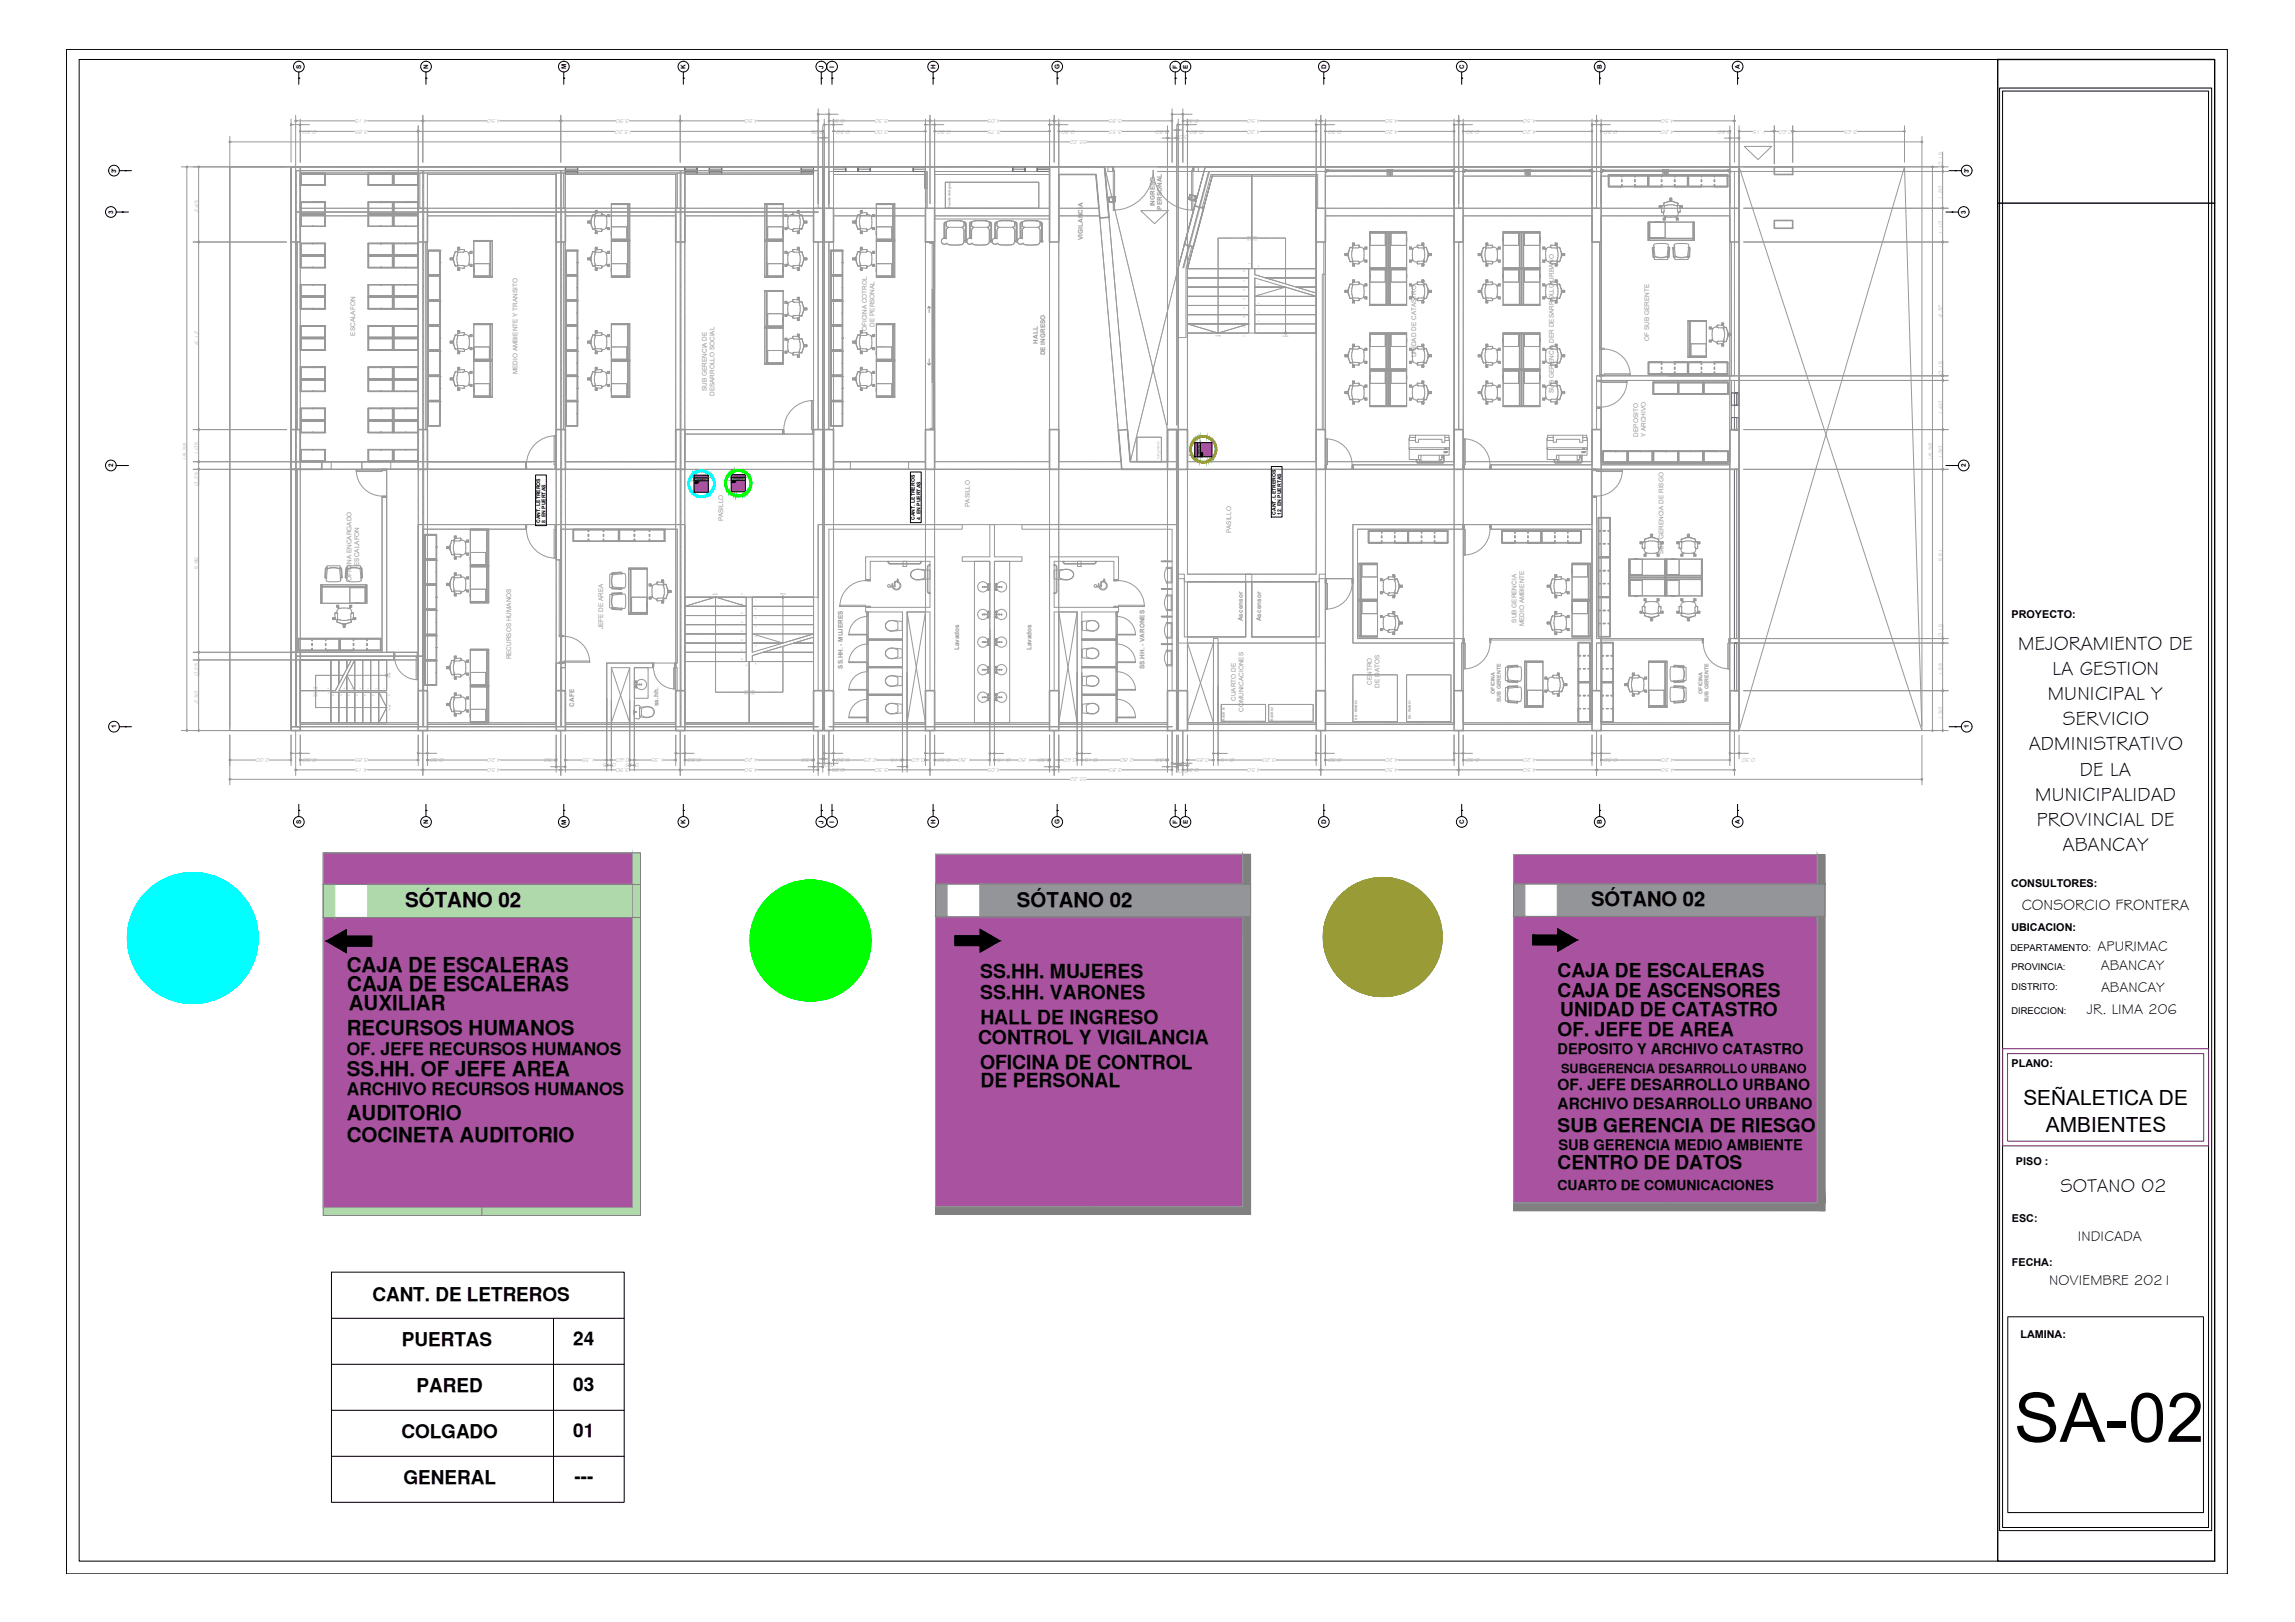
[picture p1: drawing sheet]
<svg xmlns="http://www.w3.org/2000/svg" width="841mm" height="594mm" viewBox="0 0 841 594" stroke-linecap="round" stroke-linejoin="round" font-family="sans-serif">
<defs><g id="words">
<text font-size="25.1" x="738.1" y="528.1">SA-02</text>
<g font-size="7.6">
<text x="741.5" y="404.7">SEÑALETICA DE</text>
<text x="749.7" y="414.4">AMBIENTES</text>
</g>
<g font-size="7.5">
<text x="148.5" y="332.3">SÓTANO 02</text>
<text x="372.7" y="332.1">SÓTANO 02</text>
<text x="127.1" y="356">CAJA DE ESCALERAS</text>
<text x="127.3" y="362.8">CAJA DE ESCALERAS</text>
<text x="127.8" y="370">AUXILIAR</text>
<text x="127.1" y="379.2">RECURSOS HUMANOS</text>
<text x="127.1" y="394.2">SS.HH. OF JEFE AREA</text>
<text x="127.1" y="410.3">AUDITORIO</text>
<text x="127.1" y="418.3">COCINETA AUDITORIO</text>
</g>
<text font-size="7.4" x="583.1" y="332">SÓTANO 02</text>
<g font-size="7.3">
<text x="739.6" y="238.1">MEJORAMIENTO DE</text>
<text x="752.2" y="247.3">LA GESTION</text>
<text x="750.4" y="256.5">MUNICIPAL Y</text>
<text x="756" y="265.7">SERVICIO</text>
<text x="743.5" y="274.9">ADMINISTRATIVO</text>
<text x="762.1" y="284">DE LA</text>
<text x="745.8" y="293.2">MUNICIPALIDAD</text>
<text x="746.4" y="302.4">PROVINCIAL DE</text>
<text x="755.9" y="311.6">ABANCAY</text>
</g>
<g font-size="7.1">
<text x="359.2" y="358.2">SS.HH. MUJERES</text>
<text x="359.2" y="365.8">SS.HH. VARONES</text>
<text x="359.3" y="375.1">HALL DE INGRESO</text>
<text x="358.4" y="382.2">CONTROL Y VIGILANCIA</text>
<text x="359.2" y="391.6">OFICINA DE CONTROL</text>
<text x="359.4" y="398.3">DE PERSONAL</text>
</g>
<g font-size="7">
<text x="570.8" y="357.8">CAJA DE ESCALERAS</text>
<text x="570.8" y="365.3">CAJA DE ASCENSORES</text>
<text x="571.8" y="372">UNIDAD DE CATASTRO</text>
<text x="570.8" y="379.4">OF. JEFE DE AREA</text>
<text x="570.8" y="414.6">SUB GERENCIA DE RIESGO</text>
<text x="570.8" y="428.3">CENTRO DE DATOS</text>
<text x="755.1" y="436.5">SOTANO 02</text>
</g>
<g font-size="6.9">
<text x="136.5" y="476.7">CANT. DE LETREROS</text>
<text x="147.2" y="492.9">PUERTAS</text>
<text x="210.1" y="492.4">24</text>
<text x="152.7" y="509.7">PARED</text>
<text x="210.1" y="509.3">03</text>
<text x="147.1" y="526.6">COLGADO</text>
<text x="210.1" y="526.2">01</text>
<text x="147.8" y="543.4">GENERAL</text>
<text x="210.5" y="543">---</text>
</g>
<g font-size="6.4">
<text x="127.1" y="386.4">OF. JEFE RECURSOS HUMANOS</text>
<text x="127.1" y="401.1">ARCHIVO RECURSOS HUMANOS</text>
</g>
<text font-size="5.7" x="740.9" y="333.3">CONSORCIO FRONTERA</text>
<g font-size="5.6">
<text x="570.8" y="399.3">OF. JEFE DESARROLLO URBANO</text>
<text x="570.8" y="406.2">ARCHIVO DESARROLLO URBANO</text>
</g>
<g font-size="5.4">
<text x="768.7" y="348.4">APURIMAC</text>
<text x="769.8" y="355.4">ABANCAY</text>
<text x="769.9" y="363.3">ABANCAY</text>
<text x="764.8" y="371.5">JR. LIMA 206</text>
<text x="570.8" y="385.9">DEPOSITO Y ARCHIVO CATASTRO</text>
<text x="571.1" y="421.2">SUB GERENCIA MEDIO AMBIENTE</text>
<text x="761.4" y="454.7">INDICADA</text>
<text x="750.9" y="470.8">NOVIEMBRE 2021</text>
</g>
<text font-size="5.1" x="570.8" y="435.8">CUARTO DE COMUNICACIONES</text>
<text font-size="4.7" x="572.1" y="392.9">SUBGERENCIA DESARROLLO URBANO</text>
<g font-size="4">
<text x="737.2" y="226.3">PROYECTO:</text>
<text x="737" y="325">CONSULTORES:</text>
<text x="737.1" y="340.9">UBICACION:</text>
<text x="737.2" y="390.8">PLANO:</text>
<text x="738.8" y="426.5">PISO :</text>
<text x="737.2" y="447.7">ESC:</text>
<text x="737.3" y="463.8">FECHA:</text>
<text x="740.4" y="490.1">LAMINA:</text>
</g>
<g font-size="3.4">
<text x="736.7" y="348.3">DEPARTAMENTO:</text>
<text x="737.1" y="355.4">PROVINCIA:</text>
<text x="737.2" y="362.5">DISTRITO:</text>
<text x="737.1" y="371.5">DIRECCION:</text>
</g>
<g font-size="2.4">
<text x="110.3" y="25.2" transform="rotate(-90 110.3 25.2)">S</text>
<text x="156.9" y="25.3" transform="rotate(-90 156.9 25.3)">N</text>
<text x="207.4" y="25.4" transform="rotate(-90 207.4 25.4)">M</text>
<text x="251.3" y="25.3" transform="rotate(-90 251.3 25.3)">K</text>
<text x="301.8" y="25.1" transform="rotate(-90 301.8 25.1)">J</text>
<text x="305.7" y="24.8" transform="rotate(-90 305.7 24.8)">I</text>
<text x="342.8" y="25.3" transform="rotate(-90 342.8 25.3)">H</text>
<text x="388.3" y="25.3" transform="rotate(-90 388.3 25.3)">G</text>
<text x="431.5" y="25.1" transform="rotate(-90 431.5 25.1)">F</text>
<text x="435.2" y="25.2" transform="rotate(-90 435.2 25.2)">E</text>
<text x="486" y="25.3" transform="rotate(-90 486 25.3)">D</text>
<text x="536.5" y="25.3" transform="rotate(-90 536.5 25.3)">C</text>
<text x="587.1" y="25.3" transform="rotate(-90 587.1 25.3)">B</text>
<text x="637.6" y="25.3" transform="rotate(-90 637.6 25.3)">A</text>
<text x="42.6" y="63.4" transform="rotate(-90 42.6 63.4)">3'</text>
<text x="721.5" y="63.4" transform="rotate(-90 721.5 63.4)">3'</text>
<text x="41.5" y="78.3" transform="rotate(-90 41.5 78.3)">3</text>
<text x="720.4" y="78.3" transform="rotate(-90 720.4 78.3)">3</text>
<text x="41.5" y="171.2" transform="rotate(-90 41.5 171.2)">2</text>
<text x="720.4" y="171.2" transform="rotate(-90 720.4 171.2)">2</text>
<text x="42.6" y="266.8" transform="rotate(-90 42.6 266.8)">1</text>
<text x="721.5" y="266.8" transform="rotate(-90 721.5 266.8)">1</text>
<text x="110.3" y="301.8" transform="rotate(-90 110.3 301.8)">S</text>
<text x="156.9" y="301.9" transform="rotate(-90 156.9 301.9)">N</text>
<text x="207.4" y="302" transform="rotate(-90 207.4 302)">M</text>
<text x="251.3" y="301.9" transform="rotate(-90 251.3 301.9)">K</text>
<text x="301.8" y="301.7" transform="rotate(-90 301.8 301.7)">J</text>
<text x="305.7" y="301.4" transform="rotate(-90 305.7 301.4)">I</text>
<text x="342.8" y="301.9" transform="rotate(-90 342.8 301.9)">H</text>
<text x="388.3" y="301.9" transform="rotate(-90 388.3 301.9)">G</text>
<text x="431.5" y="301.7" transform="rotate(-90 431.5 301.7)">F</text>
<text x="435.2" y="301.8" transform="rotate(-90 435.2 301.8)">E</text>
<text x="486" y="301.9" transform="rotate(-90 486 301.9)">D</text>
<text x="536.5" y="301.9" transform="rotate(-90 536.5 301.9)">C</text>
<text x="587.1" y="301.9" transform="rotate(-90 587.1 301.9)">B</text>
<text x="637.6" y="301.9" transform="rotate(-90 637.6 301.9)">A</text>
</g>
<g font-size="2.4" fill="#989898">
<text x="423.2" y="75.6" transform="rotate(-90 423.2 75.6)">INGRESO</text>
<text x="425.8" y="76.7" transform="rotate(-90 425.8 76.7)">PERSONAL</text>
<text x="396.8" y="87.9" transform="rotate(-90 396.8 87.9)">VIGILANCIA</text>
<text x="320.4" y="119.7" transform="rotate(-90 320.4 119.7)">DE PERSONAL</text>
<text x="130.2" y="122.9" transform="rotate(-90 130.2 122.9)">ESCALAFON</text>
<text x="317.6" y="121.3" transform="rotate(-90 317.6 121.3)">OFICINA COTROL</text>
<text x="380.3" y="125.9" transform="rotate(-90 380.3 125.9)">HALL</text>
<text x="604.4" y="124.9" transform="rotate(-90 604.4 124.9)">OF SUB GERENTE</text>
<text x="383" y="130.1" transform="rotate(-90 383 130.1)">DE INGRESO</text>
<text x="518.9" y="130.8" transform="rotate(-90 518.9 130.8)">UNIDAD DE CATASTRO</text>
<text x="189.7" y="137.1" transform="rotate(-90 189.7 137.1)">MEDIO AMBIENTE Y TRANSITO</text>
<text x="259.1" y="143.2" transform="rotate(-90 259.1 143.2)">SUB GERENCIA DE</text>
<text x="569.4" y="143.9" transform="rotate(-90 569.4 143.9)">SUB GERENCIA DER DESARROLLO URBANO</text>
<text x="261.9" y="145.1" transform="rotate(-90 261.9 145.1)">DESARROLLO SOCIAL</text>
<text x="600.3" y="159.9" transform="rotate(-90 600.3 159.9)">DEPOSITO</text>
<text x="603.2" y="160.2" transform="rotate(-90 603.2 160.2)">Y ARCHIVO</text>
<text x="355.4" y="185.6" transform="rotate(-90 355.4 185.6)">PASILLO</text>
<text x="265" y="191" transform="rotate(-90 265 191)">PASILLO</text>
<text x="451.2" y="195.3" transform="rotate(-90 451.2 195.3)">PASILLO</text>
<text x="609.6" y="202.9" transform="rotate(-90 609.6 202.9)">SUB GERENCIA DE RISGO</text>
<text x="131.6" y="207.2" transform="rotate(-90 131.6 207.2)">ESCALAFON</text>
<text x="128.7" y="212.8" transform="rotate(-90 128.7 212.8)">OFICINA ENCARGADO</text>
<text x="455.5" y="227.5" transform="rotate(-90 455.5 227.5)">Ascensor</text>
<text x="462.2" y="227.5" transform="rotate(-90 462.2 227.5)">Ascensor</text>
<text x="221" y="230.5" transform="rotate(-90 221 230.5)">JEFE DE AREA</text>
<text x="555.7" y="228.1" transform="rotate(-90 555.7 228.1)">SUB GERENCIA</text>
<text x="558.6" y="229.4" transform="rotate(-90 558.6 229.4)">MEDIO AMBIENTE</text>
<text x="351.6" y="238.2" transform="rotate(-90 351.6 238.2)">Lavados</text>
<text x="378.1" y="238.2" transform="rotate(-90 378.1 238.2)">Lavados</text>
<text x="187.3" y="241.5" transform="rotate(-90 187.3 241.5)">RECURSOS HUMANOS</text>
<text x="308.9" y="244.9" transform="rotate(-90 308.9 244.9)">SS.HH. - MUJERES</text>
<text x="419.4" y="245" transform="rotate(-90 419.4 245)">SS.HH. - VARONES</text>
<text x="502.7" y="250.8" transform="rotate(-90 502.7 250.8)">CENTRO</text>
<text x="505.6" y="251.9" transform="rotate(-90 505.6 251.9)">DE DATOS</text>
<text x="452.9" y="256.7" transform="rotate(-90 452.9 256.7)">CUARTO DE</text>
<text x="210.4" y="258.8" transform="rotate(-90 210.4 258.8)">CAFE</text>
<text x="241.4" y="258.6" transform="rotate(-90 241.4 258.6)">ss.hh.</text>
<text x="455.7" y="260.7" transform="rotate(-90 455.7 260.7)">COMUNICACIONES</text>
</g>
<g font-size="2.1" fill="#989898">
<text x="116.1" y="47.4" transform="rotate(-180 116.1 47.4)">0.30</text>
<text x="134.9" y="47.4" transform="rotate(-180 134.9 47.4)">3.85</text>
<text x="135" y="43.6" transform="rotate(-180 135 43.6)">4.15</text>
<text x="183.6" y="43.6" transform="rotate(-180 183.6 43.6)">4.50</text>
<text x="230.7" y="43.6" transform="rotate(-180 230.7 43.6)">3.90</text>
<text x="231.8" y="47.4" transform="rotate(-180 231.8 47.4)">13.20</text>
<text x="277.9" y="43.6" transform="rotate(-180 277.9 43.6)">4.50</text>
<text x="302.1" y="47.4" transform="rotate(-180 302.1 47.4)">0.05</text>
<text x="309.8" y="43.6" transform="rotate(-180 309.8 43.6)">0.35</text>
<text x="311.5" y="47.4" transform="rotate(-180 311.5 47.4)">0.30</text>
<text x="325.6" y="47.4" transform="rotate(-180 325.6 47.4)">3.00</text>
<text x="325.6" y="43.6" transform="rotate(-180 325.6 43.6)">3.30</text>
<text x="348.6" y="47.4" transform="rotate(-180 348.6 47.4)">0.30</text>
<text x="366.8" y="47.4" transform="rotate(-180 366.8 47.4)">3.75</text>
<text x="366.9" y="43.6" transform="rotate(-180 366.9 43.6)">4.05</text>
<text x="394.1" y="47.4" transform="rotate(-180 394.1 47.4)">0.30</text>
<text x="411.2" y="47.4" transform="rotate(-180 411.2 47.4)">3.55</text>
<text x="411.2" y="43.6" transform="rotate(-180 411.2 43.6)">3.85</text>
<text x="428.6" y="47.4" transform="rotate(-180 428.6 47.4)">0.30</text>
<text x="439.5" y="43.6" transform="rotate(-180 439.5 43.6)">0.35</text>
<text x="441.2" y="47.4" transform="rotate(-180 441.2 47.4)">0.30</text>
<text x="462.1" y="47.4" transform="rotate(-180 462.1 47.4)">4.20</text>
<text x="462.1" y="43.6" transform="rotate(-180 462.1 43.6)">4.50</text>
<text x="491.8" y="47.4" transform="rotate(-180 491.8 47.4)">0.30</text>
<text x="512.6" y="47.4" transform="rotate(-180 512.6 47.4)">4.20</text>
<text x="512.6" y="43.6" transform="rotate(-180 512.6 43.6)">4.50</text>
<text x="542.3" y="47.4" transform="rotate(-180 542.3 47.4)">0.30</text>
<text x="563.2" y="47.4" transform="rotate(-180 563.2 47.4)">4.20</text>
<text x="563.2" y="43.6" transform="rotate(-180 563.2 43.6)">4.50</text>
<text x="592.9" y="47.4" transform="rotate(-180 592.9 47.4)">0.30</text>
<text x="613.7" y="47.4" transform="rotate(-180 613.7 47.4)">4.20</text>
<text x="613.7" y="43.6" transform="rotate(-180 613.7 43.6)">4.50</text>
<text x="634.6" y="47.4" transform="rotate(-180 634.6 47.4)">0.30</text>
<text x="647.3" y="47.4" transform="rotate(-180 647.3 47.4)">1.15</text>
<text x="657" y="47.4" transform="rotate(-180 657 47.4)">0.60</text>
<text x="680.7" y="47.4" transform="rotate(-180 680.7 47.4)">3.65</text>
<text x="398.5" y="51.3" transform="rotate(-180 398.5 51.3)">55.22</text>
<text x="435.7" y="49.4" transform="rotate(-180 435.7 49.4)">0.05</text>
<text x="711.8" y="60.7" transform="rotate(-90 711.8 60.7)">0.15</text>
<text x="711.8" y="73.1" transform="rotate(-90 711.8 73.1)">1.20</text>
<text x="72.7" y="78.2" transform="rotate(-90 72.7 78.2)">2.45</text>
<text x="711.8" y="86" transform="rotate(-90 711.8 86)">1.10</text>
<text x="711.8" y="116.5" transform="rotate(-90 711.8 116.5)">4.37</text>
<text x="72.7" y="126.3" transform="rotate(-90 72.7 126.3)">6.12</text>
<text x="711.8" y="137.3" transform="rotate(-90 711.8 137.3)">0.15</text>
<text x="711.8" y="151.9" transform="rotate(-90 711.8 151.9)">1.60</text>
<text x="72.7" y="166.7" transform="rotate(-90 72.7 166.7)">1.05</text>
<text x="68.4" y="168.7" transform="rotate(-90 68.4 168.7)">18.38</text>
<text x="708.1" y="168.7" transform="rotate(-90 708.1 168.7)">18.38</text>
<text x="711.8" y="168.2" transform="rotate(-90 711.8 168.2)">1.30</text>
<text x="72.7" y="178" transform="rotate(-90 72.7 178)">0.25</text>
<text x="72.7" y="208.8" transform="rotate(-90 72.7 208.8)">5.96</text>
<text x="711.8" y="206" transform="rotate(-90 711.8 206)">5.51</text>
<text x="711.8" y="233.5" transform="rotate(-90 711.8 233.5)">0.15</text>
<text x="72.7" y="247.8" transform="rotate(-90 72.7 247.8)">0.25</text>
<text x="711.8" y="247.8" transform="rotate(-90 711.8 247.8)">1.55</text>
<text x="72.7" y="258" transform="rotate(-90 72.7 258)">2.30</text>
<text x="711.8" y="263.8" transform="rotate(-90 711.8 263.8)">1.30</text>
<text x="98.8" y="277.7" transform="rotate(-180 98.8 277.7)">2.00</text>
<text x="116.1" y="277.7" transform="rotate(-180 116.1 277.7)">0.30</text>
<text x="134.9" y="277.7" transform="rotate(-180 134.9 277.7)">3.85</text>
<text x="135" y="281.3" transform="rotate(-180 135 281.3)">4.15</text>
<text x="162.7" y="277.7" transform="rotate(-180 162.7 277.7)">0.30</text>
<text x="183.6" y="277.7" transform="rotate(-180 183.6 277.7)">4.20</text>
<text x="183.6" y="281.3" transform="rotate(-180 183.6 281.3)">4.50</text>
<text x="204.5" y="277.7" transform="rotate(-180 204.5 277.7)">0.30</text>
<text x="218.3" y="277.7" transform="rotate(-180 218.3 277.7)">1.35</text>
<text x="225.8" y="279.6" transform="rotate(-180 225.8 279.6)">0.15</text>
<text x="230.7" y="281.3" transform="rotate(-180 230.7 281.3)">3.90</text>
<text x="230.8" y="277.7" transform="rotate(-180 230.8 277.7)">0.60</text>
<text x="234.2" y="279.6" transform="rotate(-180 234.2 279.6)">0.15</text>
<text x="243.6" y="277.7" transform="rotate(-180 243.6 277.7)">1.35</text>
<text x="257.1" y="277.7" transform="rotate(-180 257.1 277.7)">0.30</text>
<text x="277.9" y="277.7" transform="rotate(-180 277.9 277.7)">4.20</text>
<text x="277.9" y="281.3" transform="rotate(-180 277.9 281.3)">4.50</text>
<text x="298.8" y="277.7" transform="rotate(-180 298.8 277.7)">0.30</text>
<text x="306" y="279.6" transform="rotate(-180 306 279.6)">0.05</text>
<text x="309.8" y="281.3" transform="rotate(-180 309.8 281.3)">0.35</text>
<text x="311.5" y="277.7" transform="rotate(-180 311.5 277.7)">0.30</text>
<text x="321.4" y="277.7" transform="rotate(-180 321.4 277.7)">2.25</text>
<text x="325.6" y="281.3" transform="rotate(-180 325.6 281.3)">3.30</text>
<text x="331.4" y="277.7" transform="rotate(-180 331.4 277.7)">0.15</text>
<text x="339.1" y="277.7" transform="rotate(-180 339.1 277.7)">0.60</text>
<text x="348.6" y="277.7" transform="rotate(-180 348.6 277.7)">0.30</text>
<text x="356.2" y="277.7" transform="rotate(-180 356.2 277.7)">1.80</text>
<text x="366.9" y="281.3" transform="rotate(-180 366.9 281.3)">4.05</text>
<text x="370.4" y="277.7" transform="rotate(-180 370.4 277.7)">0.15</text>
<text x="378.1" y="277.7" transform="rotate(-180 378.1 277.7)">1.80</text>
<text x="385.3" y="277.7" transform="rotate(-180 385.3 277.7)">0.30</text>
<text x="394.7" y="277.7" transform="rotate(-180 394.7 277.7)">0.60</text>
<text x="402.4" y="277.7" transform="rotate(-180 402.4 277.7)">0.15</text>
<text x="411.2" y="281.3" transform="rotate(-180 411.2 281.3)">3.85</text>
<text x="415.5" y="277.7" transform="rotate(-180 415.5 277.7)">2.80</text>
<text x="428.6" y="277.7" transform="rotate(-180 428.6 277.7)">0.30</text>
<text x="435.7" y="281.6" transform="rotate(-180 435.7 281.6)">0.05</text>
<text x="436.2" y="279.6" transform="rotate(-180 436.2 279.6)">0.30</text>
<text x="439.5" y="281.3" transform="rotate(-180 439.5 281.3)">0.35</text>
<text x="443.2" y="277.7" transform="rotate(-180 443.2 277.7)">0.85</text>
<text x="452.4" y="277.7" transform="rotate(-180 452.4 277.7)">0.15</text>
<text x="462.1" y="281.3" transform="rotate(-180 462.1 281.3)">4.50</text>
<text x="467.7" y="277.7" transform="rotate(-180 467.7 277.7)">3.20</text>
<text x="491.8" y="277.7" transform="rotate(-180 491.8 277.7)">0.30</text>
<text x="512.6" y="277.7" transform="rotate(-180 512.6 277.7)">4.20</text>
<text x="512.6" y="281.3" transform="rotate(-180 512.6 281.3)">4.50</text>
<text x="542.3" y="277.7" transform="rotate(-180 542.3 277.7)">0.30</text>
<text x="563.2" y="277.7" transform="rotate(-180 563.2 277.7)">4.20</text>
<text x="563.2" y="281.3" transform="rotate(-180 563.2 281.3)">4.50</text>
<text x="592.9" y="277.7" transform="rotate(-180 592.9 277.7)">0.30</text>
<text x="613.7" y="277.7" transform="rotate(-180 613.7 277.7)">4.20</text>
<text x="613.7" y="281.3" transform="rotate(-180 613.7 281.3)">4.50</text>
<text x="398.5" y="284.8" transform="rotate(-180 398.5 284.8)">55.22</text>
</g>
<g font-size="2" fill="#989898">
<text x="547.8" y="254.2" transform="rotate(-90 547.8 254.2)">OFICINA</text>
<text x="550.1" y="257.2" transform="rotate(-90 550.1 257.2)">SUB GERENTE</text>
<text x="623.9" y="254.2" transform="rotate(-90 623.9 254.2)">OFICINA</text>
<text x="626" y="257.2" transform="rotate(-90 626 257.2)">SUB GERENTE</text>
</g>
<g font-size="1.9">
<text x="198" y="191.6" transform="rotate(-90 198 191.6)">CANT. LETREROS</text>
<text x="199.9" y="191.6" transform="rotate(-90 199.9 191.6)">8 EN PUERTAS</text>
<text x="335.3" y="190.5" transform="rotate(-90 335.3 190.5)">CANT. LETREROS</text>
<text x="337.3" y="190.5" transform="rotate(-90 337.3 190.5)">4 EN PUERTAS</text>
<text x="467.6" y="188.5" transform="rotate(-90 467.6 188.5)">CANT. LETREROS</text>
<text x="469.5" y="188.6" transform="rotate(-90 469.5 188.6)">12 EN PUERTAS</text>
</g>
<text font-size="1.7" fill="#989898" x="424.9" y="168" transform="rotate(-90 424.9 168)">tarjetero</text>
<g font-size="1.2" fill="#989898">
<text x="348.3" y="76.1" transform="rotate(-90 348.3 76.1)">Fuente de Agua</text>
<text x="448.9" y="263.9" transform="rotate(-90 448.9 263.9)">RACK 01</text>
<text x="466.5" y="264" transform="rotate(-90 466.5 264)">RACK 02</text>
<text x="497.4" y="263.6" transform="rotate(-90 497.4 263.6)">SD - WAN 02</text>
<text x="517" y="263.5" transform="rotate(-90 517 263.5)">SD - WAN 01</text>
</g>
<g font-size=".8" fill="#989898">
<text x="460.9" y="87.4" transform="rotate(-180 460.9 87.4)">17C x 0.18</text>
<text x="460.9" y="86.5" transform="rotate(-180 460.9 86.5)">16H x 0.30</text>
<text x="456.5" y="99" transform="rotate(-180 456.5 99)">10</text>
<text x="458.1" y="96.7" transform="rotate(-90 458.1 96.7)">9</text>
<text x="461" y="101.2">7</text>
<text x="456.4" y="102.4" transform="rotate(-180 456.4 102.4)">11</text>
<text x="456.5" y="105.7" transform="rotate(-180 456.5 105.7)">12</text>
<text x="461" y="107.9">5</text>
<text x="461" y="104.5">6</text>
<text x="456.5" y="112.5" transform="rotate(-180 456.5 112.5)">14</text>
<text x="456.5" y="109.1" transform="rotate(-180 456.5 109.1)">13</text>
<text x="456.5" y="115.9" transform="rotate(-180 456.5 115.9)">15</text>
<text x="456.5" y="119.2" transform="rotate(-180 456.5 119.2)">16</text>
<text x="461" y="118.1">2</text>
<text x="447.4" y="122.9" transform="rotate(-180 447.4 122.9)">BAJA</text>
<text x="456.5" y="122.6" transform="rotate(-180 456.5 122.6)">17</text>
<text x="461.1" y="121.4">1</text>
<text x="470" y="123.4">SUBE</text>
<text x="261.2" y="217.8">BAJA</text>
<text x="271.4" y="221.5">16</text>
<text x="271.4" y="218.1">17</text>
<text x="277.3" y="219.3" transform="rotate(-180 277.3 219.3)">1</text>
<text x="288" y="217.3" transform="rotate(-180 288 217.3)">SUBE</text>
<text x="277.3" y="222.7" transform="rotate(-180 277.3 222.7)">2</text>
<text x="277.3" y="226" transform="rotate(-180 277.3 226)">3</text>
<text x="277.3" y="232.8" transform="rotate(-180 277.3 232.8)">5</text>
<text x="277.3" y="229.4" transform="rotate(-180 277.3 229.4)">4</text>
<text x="271.4" y="234.9">12</text>
<text x="271.4" y="238.3">11</text>
<text x="277.3" y="236.2" transform="rotate(-180 277.3 236.2)">6</text>
<text x="277.3" y="239.5" transform="rotate(-180 277.3 239.5)">7</text>
<text x="274" y="243.9" transform="rotate(-90 274 243.9)">9</text>
<text x="277.3" y="242.9" transform="rotate(-180 277.3 242.9)">8</text>
<text x="143.1" y="248.4" transform="rotate(-90 143.1 248.4)">SUBE</text>
<text x="115.5" y="255.4" transform="rotate(-90 115.5 255.4)">17C x 0.18</text>
<text x="116.3" y="255.4" transform="rotate(-90 116.3 255.4)">16H x 0.26</text>
<text x="120.7" y="252.4" transform="rotate(-90 120.7 252.4)">8</text>
<text x="120.7" y="253.6" transform="rotate(-180 120.7 253.6)">9</text>
<text x="121.8" y="254.1" transform="rotate(90 121.8 254.1)">10</text>
<text x="123.6" y="252.4" transform="rotate(-90 123.6 252.4)">7</text>
<text x="124.8" y="254.2" transform="rotate(90 124.8 254.2)">11</text>
<text x="126.5" y="252.4" transform="rotate(-90 126.5 252.4)">6</text>
<text x="127.7" y="254.1" transform="rotate(90 127.7 254.1)">12</text>
<text x="129.4" y="252.4" transform="rotate(-90 129.4 252.4)">5</text>
<text x="130.6" y="254.1" transform="rotate(90 130.6 254.1)">13</text>
<text x="132.3" y="252.4" transform="rotate(-90 132.3 252.4)">4</text>
<text x="133.5" y="254.1" transform="rotate(90 133.5 254.1)">14</text>
<text x="135.3" y="252.4" transform="rotate(-90 135.3 252.4)">3</text>
<text x="136.5" y="254.1" transform="rotate(90 136.5 254.1)">15</text>
<text x="138.2" y="252.4" transform="rotate(-90 138.2 252.4)">2</text>
<text x="139.4" y="254.1" transform="rotate(90 139.4 254.1)">16</text>
<text x="141.1" y="252.3" transform="rotate(-90 141.1 252.3)">1</text>
<text x="276.7" y="253.7" transform="rotate(-180 276.7 253.7)">17C x 0.18</text>
<text x="276.7" y="252.8" transform="rotate(-180 276.7 252.8)">16H x 0.30</text>
<text x="142.6" y="258.1" transform="rotate(90 142.6 258.1)">BAJA</text>
</g>
<g font-size=".6">
<text x="439.5" y="166.3" transform="rotate(-89 439.5 166.3)">SOTANO 01</text>
<text x="255.4" y="175.8">SOTANO 01</text>
<text x="268.8" y="175.5">SOTANO 01</text>
</g>
</g></defs>
<!-- layer: OTROS -->
<path d="M732.8 32.2h77.7v528.4h-77.7zM733.9 33.3h75.4v526.2h-75.4z" fill="none" stroke="#000" stroke-width=".37"/>
<!-- layer: LINEAS -->
<path d="M735.8 482.3h71.7v71.7h-71.7z" fill="none" stroke="#000" stroke-width=".37"/>
<!-- layer: ALUMBRADO -->
<path d="M733.9 384.1h75.4v35.6h-75.4zM735.7 385.9h71.9v32h-71.9z" fill="none" stroke="#00f" stroke-width=".37"/>
<!-- layer: DIBUJO -->
<g fill="none" stroke="#989898" stroke-width=".37">
<path d="M299.8 39.9v36.4M303.8 39.9v36.4M429.5 39.9v19.5M433.5 39.9v19.5M84.2 49.9v216M84.9 52h307.1M106.7 43.6v15.8M107.3 45.7h2.1M108.3 42.2v224M109 44.3h20.9M110 43.6v15.8M110 45.7h3.4"/>
<path d="M110.7 48.1h19.2M134.8 44.3h19.5M134.8 48.1h17.8M153.3 46.1v30.2h-43.3v-12.4h43.3M153.9 48.1h71.4M155 42.2v17.2M155.6 44.3h22.8M183.4 44.3h21.5M205.5 42.2v17.2M206.1 44.3h19.5M230.6 44.3h18M231.2 48.1h69.7"/>
<path d="M249.3 42.2v17.2M250 44.3h22.8M277.7 44.3h21.5M299.5 50.5h1.4M300.5 41.9h2.6M301.5 46.1v221.5M301.5 50.5h.6M302.1 43.6v224M302.7 45.7h2.1M302.7 50.5h.7M303.8 41.9h3.3M304.4 44.3h16.1"/>
<path d="M305.4 43.6v32.7h33.7v-32.7M305.4 45.7h3.4M306.1 48.1h14.4M325.5 48.1h13M325.5 44.3h14.7M339.8 45.7h2.1M340.8 42.2v32.4M341.5 44.3h20.3M342.5 43.6v32.7h42.1M342.5 45.7h3.4M343.1 48.1h18.7M366.7 44.3h19"/>
<path d="M366.7 48.1h17.3M384.6 43.6v125.5h-42.1v-90h42.1M385.2 45.7h2.2M386.3 42.2v17.2M386.9 44.3h19.3M388 43.6v125.5h22.8l-.1-1.8M388 45.7h3.3M388.6 48.1h17.6M398.3 52h305.4M411.1 48.1h16.1M411.1 44.3h17.8M425.8 50.6h2"/>
<path d="M427.8 46.1v109.5M428.5 50.6h2.1M430 47.7h.6M430.2 41.9h2.6M431.2 45.7v109.9M431.2 47.7h.6M431.8 43.6v224M432.4 45.7h2.1M432.4 47.7h.6M433.5 41.9h3.4M434.1 44.3h22.9M435.2 43.6v125.5h47.1v-125.5"/>
<path d="M435.2 45.7h3.3M435.8 48.1h21.2M461.9 48.1h19.8M461.9 44.3h21.5M483 45.7h2M484 42.2v18.9M484.6 44.3h22.9M485.7 43.6v32.7M485.7 45.7h3.3M486.3 48.1h21.2M512.5 48.1h19.7M512.5 44.3h21.4"/>
<path d="M532.9 43.6v32.7M533.5 45.7h2.1M534.6 42.2v32.4M535.2 44.3h22.8M536.2 43.6v32.7M536.2 45.7h3.4M536.8 48.1h21.2M563 48.1h19.7M563 44.3h21.4M583.4 43.6v32.7M584 45.7h2.1M585.1 42.2v32.4"/>
<path d="M585.7 44.3h22.9M586.8 43.6v32.7M586.8 45.7h3.3M587.4 48.1h21.2M613.5 48.1h19.8M613.5 44.3h21.5M631.9 50.6h2M633.9 46.1v30.2M634.5 50.6h2.2M635.6 42.2v17.2M637.3 46.1v221.5M637.9 48.1h4.3"/>
<path d="M639.2 53.6h10l-5 4.8zM646.7 48.1h2.9M650.2 48.1h1.6M650.2 46.1v13.9M656.7 48.1h.2M656.9 46.1v13.3M657.6 48.1h18.1M680.6 48.1h16.6M697.9 46.1v13.3M704.3 49.9v216M711.9 55.7v5.4M66.4 61.1h647.5"/>
<path d="M68.5 61.8v205.1M72.8 61.8v26.2M84.2 61.1h613.7l6.4 206.5h-620.1zM84.2 61.1h22.5v206.5h-22.5zM106.7 61.1h194.8v206.5h-194.8zM106.7 61.1v205.1h3.4M108.3 79.7h.1M108.3 79.4h.1M108.3 79.1h.1M108.3 78.7h.1M108.3 78.4h.1M108.3 78.1h.1"/>
<path d="M108.3 77.8h.1M108.3 77.4h.1M108.3 77.1h.1M108.3 76.8h.1M108.3 76.4h.1M108.3 76.1h.1M108.3 75.8h.1M108.3 75.5h.1M108.3 75.1h.1M108.3 74.8h.1M108.3 74.5h.1M108.3 74.2h.1"/>
<path d="M108.3 73.8h.1M108.3 73.5h.1M108.3 73.2h.1M108.3 72.8h.1M108.3 72.5h.1M108.3 72.2h.1M108.3 71.9h.1M108.3 71.5h.1M108.3 71.2h.1M108.3 70.9h.1M108.3 70.6h.1M108.3 70.2h.1"/>
<path d="M108.3 69.9h.1M108.3 69.6h.1M108.3 69.2h.1M108.3 68.9h.1M108.3 68.6h.1M108.3 68.3h.1M108.3 67.9h.1M108.3 67.6h.1M108.3 67.3h.1M108.3 67h.1M108.3 66.6h.1M108.3 66.3h.1"/>
<path d="M108.3 66h.1M108.3 65.6h.1M108.3 65.3h.1M108.3 65h.1M108.3 64.7h.1M108.3 64.3h.1M108.3 64h.1M108.3 63.7h.1M108.3 63.4h.1M108.3 63h.1M108.3 62.7h.1M108.3 62.5h.1"/>
<path d="M108.3 77.7h.1M108.5 62.5h.1M108.5 77.7h.1M108.6 62.5h.2M108.6 77.7h.2M108.9 62.5h.1M108.9 77.7h.1M108.9 62.5h.2M108.9 77.7h.2M109.2 62.5h.1M109.2 77.7h.1M109.3 62.5h.1"/>
<path d="M109.3 77.7h.1M109.5 62.5h.1M109.5 77.7h.1M109.6 62.5h.1M109.6 77.7h.1M109.8 62.5h.1M109.8 77.7h.1M109.9 62.5h.2M109.9 77.7h.2M110 63.4h43.3v108.5h-10.1v-2.8h-33.2v-11.8h-1.1v-68.7h1.1zM110 63.4h9.2v4.4h-9.2zM110 78.5h9.2v4.5h-9.2z"/>
<path d="M110 74h9.2v4.5h-9.2zM110.2 62.5h.1M110.2 77.7h.1M110.3 63.4h-.3v4.4h.3M110.3 67.6h4.3v.2h-4.3zM110.3 67.8v-4.2v4.2h8.7v-.2h-4.3v.2h4.3M110.3 63.4h8.7v.2h-8.7v4v-4h8.7v4v-4h-8.7zM110.3 67.8v-4.2h8.7v4.2M110.3 74h-.3v4.5h.3h-.3v4.5h.3M110.3 78.5h8.7v.2h-8.7v4v-4h8.7v4v-4h-8.7zM110.3 74h4.3v.2h-4.3zM110.3 74v4.3v-4.3h8.7v.2h-4.3v-.2h4.3"/>
<path d="M110.3 74.2v4.1h8.7v.2h-8.7v-.2h8.7v-4.1v4.1h-8.7zM110.3 74v4.3h8.7v-4.3M110.3 62.5h.1M110.3 77.7h.1M110.5 62.5h.1M110.5 77.7h.1M110.6 62.5h.1M110.6 77.7h.1M110.8 62.5h.1M110.8 77.7h.1M110.9 62.5h.2M110.9 77.7h.2"/>
<path d="M111.1 62.5h.1M111.1 77.7h.1M111.2 62.5h.2M111.2 77.7h.2M111.5 62.5h.1M111.5 77.7h.1M111.6 62.5h.1M111.6 77.7h.1M111.8 62.5h.1M111.8 77.7h.1M111.9 62.5h.1M111.9 77.7h.1"/>
<path d="M112.1 62.5h.1M112.1 77.7h.1M112.2 62.5h.2M112.2 77.7h.2M112.5 62.5h.1M112.5 77.7h.1M112.5 62.5h.2M112.5 77.7h.2M112.8 62.5h.1M112.8 77.7h.1M112.9 62.5h.1M112.9 77.7h.1"/>
<path d="M113.1 62.5h.1M113.1 77.7h.1M113.2 62.5h.1M113.2 77.7h.1M113.4 62.5h.1M113.4 77.7h.1M113.5 62.5h.2M113.5 77.7h.2M113.8 62.5h.1M113.8 77.7h.1M113.8 62.5h.2M113.8 77.7h.2"/>
<path d="M114.1 62.5h.1M114.1 77.7h.1M114.2 62.5h.1M114.2 77.7h.1M114.4 62.5h.1M114.4 77.7h.1M114.5 62.5h.2M114.5 77.7h.2M114.6 67.6h.1M114.6 67.8h.1M114.6 74.2h.1M114.6 74h.1"/>
<path d="M114.7 62.5h.1M114.7 77.7h.1M114.8 62.5h.2M114.8 77.7h.2M115.1 62.5h.1M115.1 77.7h.1M115.2 62.5h.1M115.2 77.7h.1M115.4 62.5h.1M115.4 77.7h.1M115.5 62.5h.1M115.5 77.7h.1"/>
<path d="M115.7 62.5h.1M115.7 77.7h.1M115.8 62.5h.2M115.8 77.7h.2M116 62.5h.1M116 77.7h.1M116.1 62.5h.2M116.1 77.7h.2M116.4 62.5h.1M116.4 77.7h.1M116.5 62.5h.1M116.5 77.7h.1"/>
<path d="M116.7 62.5h.1M116.7 77.7h.1M116.8 62.5h.1M116.8 77.7h.1M117 62.5h.1M117 77.7h.1M117.1 62.5h.2M117.1 77.7h.2M117.4 62.5h.1M117.4 77.7h.1M117.4 62.5h.2M117.4 77.7h.2"/>
<path d="M117.7 62.5h.1M117.7 77.7h.1M117.8 62.5h.1M117.8 77.7h.1M118 62.5h.1M118 77.7h.1M118.1 62.5h.2M118.1 77.7h.2M118.3 62.5h.1M118.3 77.7h.1M118.4 62.5h.2M118.4 77.7h.2"/>
<path d="M118.7 62.5h.1M118.7 77.7h.1M118.8 62.5h.1M118.8 77.7h.1M119 67.6h.1M119 67.8h.1M119 63.4h.2v4.4h-.2v-4.2M119 78.3v-4.3h.2v4.5h-.2h.2v4.5h-.2v-4.3M119 74.2h.1M119 74h.1M119 62.5h.1M119 77.7h.1"/>
<path d="M119.1 62.5h.1M119.1 77.7h.1M119.3 62.5h.1M119.3 77.7h.1M119.4 62.5h.2M119.4 77.7h.2M119.6 62.5h.1M119.6 77.7h.1M119.7 62.5h.2M119.7 77.7h.2M120 62.5h.1M120 77.7h.1"/>
<path d="M120.1 62.5h.1M120.1 77.7h.1M120.3 62.5h.1M120.3 77.7h.1M120.4 62.5h.1M120.4 77.7h.1M120.6 62.5h.1M120.6 77.7h.1M120.7 62.5h.2M120.7 77.7h.2M121 62.5h.1M121 77.7h.1"/>
<path d="M121 62.5h.2M121 77.7h.2M121.3 62.5h.1M121.3 77.7h.1M121.4 62.5h.1M121.4 77.7h.1M121.6 62.5h.1M121.6 77.7h.1M121.7 62.5h.1M121.7 77.7h.1M121.9 62.5h.1M121.9 77.7h.1"/>
<path d="M122 62.5h.2M122 77.7h.2M122.3 62.5h.1M122.3 77.7h.1M122.4 62.5h.1M122.4 77.7h.1M122.6 62.5h.1M122.6 77.7h.1M122.7 62.5h.1M122.7 77.7h.1M122.9 62.5h.1M122.9 77.7h.1"/>
<path d="M123 62.5h.2M123 77.7h.2M123.2 62.5h.1M123.2 77.7h.1M123.3 62.5h.2M123.3 77.7h.2M123.6 62.5h.1M123.6 77.7h.1M123.7 62.5h.1M123.7 77.7h.1M123.9 62.5h.1M123.9 77.7h.1"/>
<path d="M124 62.5h.1M124 77.7h.1M124.2 62.5h.1M124.2 77.7h.1M124.3 62.5h.2M124.3 77.7h.2M124.6 62.5h.1M124.6 77.7h.1M124.6 62.5h.2M124.6 77.7h.2M124.9 62.5h.1M124.9 77.7h.1"/>
<path d="M125 62.5h.1M125 77.7h.1M125.2 62.5h.1M125.2 77.7h.1M125.3 62.5h.1M125.3 77.7h.1M125.5 62.5h.1M125.5 77.7h.1M125.6 62.5h.2M125.6 77.7h.2M125.9 62.5h.1M125.9 77.7h.1"/>
<path d="M126 62.5h.1M126 77.7h.1M126.2 62.5h.1M126.2 77.7h.1M126.3 62.5h.1M126.3 77.7h.1M126.5 62.5h.1M126.5 77.7h.1M126.6 62.5h.2M126.6 77.7h.2M126.8 62.5h.1M126.8 77.7h.1"/>
<path d="M126.9 62.5h.2M126.9 77.7h.2M127.2 62.5h.1M127.2 77.7h.1M127.3 62.5h.1M127.3 77.7h.1M127.5 62.5h.1M127.5 77.7h.1M127.6 62.5h.1M127.6 77.7h.1M127.8 62.5h.1M127.8 77.7h.1"/>
<path d="M127.9 62.5h.2M127.9 77.7h.2M128.2 62.5h.1M128.2 77.7h.1M128.2 62.5h.2M128.2 77.7h.2M128.5 62.5h.1M128.5 77.7h.1M128.6 62.5h.1M128.6 77.7h.1M128.8 62.5h.1M128.8 77.7h.1"/>
<path d="M128.9 62.5h.1M128.9 77.7h.1M129.1 62.5h.1M129.1 77.7h.1M129.2 62.5h.2M129.2 77.7h.2M129.5 62.5h.1M129.5 77.7h.1M129.6 62.5h.1M129.6 77.7h.1M129.8 62.5h.1M129.8 77.7h.1"/>
<path d="M129.9 62.5h.1M129.9 77.7h.1M130.1 62.5h.1M130.1 77.7h.1M130.2 62.5h.2M130.2 77.7h.2M130.4 62.5h.1M130.4 77.7h.1M130.5 62.5h.2M130.5 77.7h.2M130.8 62.5h.1M130.8 77.7h.1"/>
<path d="M130.9 62.5h.1M130.9 77.7h.1M131.1 62.5h.1M131.1 77.7h.1M131.2 62.5h.1M131.2 77.7h.1M131.4 62.5h.1M131.4 77.7h.1M131.5 62.5h.2M131.5 77.7h.2M131.8 62.5h.1M131.8 77.7h.1"/>
<path d="M131.8 62.5h.2M131.8 77.7h.2M132.1 62.5h.1M132.1 77.7h.1M132.2 62.5h.1M132.2 77.7h.1M132.4 62.5h.1M132.4 77.7h.1M132.5 62.5h.1M132.5 77.7h.1M132.7 62.5h.1M132.7 77.7h.1"/>
<path d="M132.8 62.5h.2M132.8 77.7h.2M133.1 62.5h.1M133.1 77.7h.1M133.2 62.5h.1M133.2 77.7h.1M133.4 62.5h.1M133.4 77.7h.1M133.5 62.5h.1M133.5 77.7h.1M133.7 62.5h.1M133.7 77.7h.1"/>
<path d="M133.8 62.5h.2M133.8 77.7h.2M134 62.5h.1M134 77.7h.1M134.1 62.5h.2M134.1 77.7h.2M134.4 62.5h.1M134.4 77.7h.1M134.5 62.5h.1M134.5 77.7h.1M134.7 62.5h.1M134.7 77.7h.1"/>
<path d="M134.8 62.5h.1M134.8 77.7h.1M134.8 63.4h9.3v4.4h-9.3zM134.8 78.5h9.3v4.5h-9.3zM134.8 74h9.3v4.5h-9.3zM135 62.5h.1M135 77.7h.1M135.1 63.4h-.3v4.4h.3v-4.2v4.2h8.7v-.2h-4.3v.2h4.3M135.1 63.4h8.7v.2h-8.7v4v-4h8.7v4v-4h-8.7zM135.1 78.5h8.7v.2h-8.7v4v-4h8.7v4v-4h-8.7zM135.1 74.2v4.1h8.7v.2h-8.7v-.2h8.7v-4.1v4.1h-8.7zM135.1 67.6h4.4v.2h-4.4z"/>
<path d="M135.1 67.8v-4.2h8.7v4.2M135.1 74h4.4v.2h-4.4zM135.1 74v4.3h8.7v-4.3M135.1 62.5h.2M135.1 77.7h.2M135.4 62.5h.1M135.4 77.7h.1M135.4 62.5h.2M135.4 77.7h.2M135.7 62.5h.1M135.7 77.7h.1M135.8 62.5h.1"/>
<path d="M135.8 77.7h.1M136 62.5h.1M136 77.7h.1M136.1 62.5h.1M136.1 77.7h.1M136.3 62.5h.1M136.3 77.7h.1M136.4 62.5h.2M136.4 77.7h.2M136.7 62.5h.1M136.7 77.7h.1M136.8 62.5h.1"/>
<path d="M136.8 77.7h.1M137 62.5h.1M137 77.7h.1M137.1 62.5h.2M137.1 77.7h.2M137.3 62.5h.1M137.3 77.7h.1M137.4 62.5h.2M137.4 77.7h.2M137.6 62.5h.1M137.6 77.7h.1M137.7 62.5h.2"/>
<path d="M137.7 77.7h.2M138 62.5h.1M138 77.7h.1M138.1 62.5h.1M138.1 77.7h.1M138.3 62.5h.1M138.3 77.7h.1M138.4 62.5h.1M138.4 77.7h.1M138.6 62.5h.1M138.6 77.7h.1M138.7 62.5h.2"/>
<path d="M138.7 77.7h.2M139 62.5h.1M139 77.7h.1M139 62.5h.2M139 77.7h.2M139.3 62.5h.1M139.3 77.7h.1M139.4 62.5h.1M139.4 77.7h.1M139.5 67.6h.1M139.5 67.8h.1M139.5 74.2h.1"/>
<path d="M139.5 74h.1M139.6 62.5h.1M139.6 77.7h.1M139.7 62.5h.1M139.7 77.7h.1M139.9 62.5h.1M139.9 77.7h.1M140 62.5h.2M140 77.7h.2M140.3 62.5h.1M140.3 77.7h.1M140.3 62.5h.2"/>
<path d="M140.3 77.7h.2M140.6 62.5h.1M140.6 77.7h.1M140.7 62.5h.2M140.7 77.7h.2M140.9 62.5h.1M140.9 77.7h.1M141 62.5h.2M141 77.7h.2M141.2 62.5h.1M141.2 77.7h.1M141.3 62.5h.2"/>
<path d="M141.3 77.7h.2M141.6 62.5h.1M141.6 77.7h.1M141.7 62.5h.1M141.7 77.7h.1M141.9 62.5h.1M141.9 77.7h.1M142 62.5h.1M142 77.7h.1M142.3 62.5h.1M142.3 77.7h.1M142.3 62.5h.2"/>
<path d="M142.3 77.7h.2M142.6 62.5h.1M142.6 77.7h.1M142.6 62.5h.2M142.6 77.7h.2M142.9 62.5h.1M142.9 77.7h.1M143 62.5h.1M143 77.7h.1M143.2 62.5h.1M143.2 77.7h.1M143.3 62.5h.1"/>
<path d="M143.3 77.7h.1M143.5 62.5h.1M143.5 77.7h.1M143.6 62.5h.2M143.6 77.7h.2M143.8 67.6h.1M143.8 67.8h.1M143.8 63.4h.3v4.4M143.8 63.6v4.2h.3M143.8 74h-4.3v.2h4.3v-.2h-8.7v4.3v-4.3h-.3v4.5h.3h-.3v4.5h.3v-4.3v4.3h8.7v-.3h-4.3v.3h4.3M143.8 78.7v4.3h.3M143.8 74.2h.1"/>
<path d="M143.8 74h.1M143.9 62.5h.1M143.9 77.7h.1M143.9 62.5h.2M143.9 77.7h.2M144.1 63.4h9.2v4.4h-9.2zM144.1 78.5h9.2v4.5h-9.2zM144.1 74v4.5h-.3h.3v4.5M144.1 74h9.2v4.5h-9.2zM144.1 74h-.3v4.3M144.2 62.5h.1M144.2 77.7h.1"/>
<path d="M144.3 63.4h-.2v4.4h.2M144.3 67.6h4.3v.2h-4.3zM144.3 67.8v-4.2v4.2h8.7v-.2h-4.3v.2h4.3M144.3 63.4h8.7v.2h-8.7v4v-4h8.7v4v-4h-8.7zM144.3 67.8v-4.2h8.7v4.2M144.3 74h-.2v4.5h.2h-.2v4.5h.2M144.3 78.5h8.7v.2h-8.7v4v-4h8.7v4v-4h-8.7zM144.3 74h4.3v.2h-4.3zM144.3 74v4.3v-4.3h8.7v.2h-4.3v-.2h4.3M144.3 74.2v4.1h8.7v.2h-8.7v-.2h8.7v-4.1v4.1h-8.7zM144.3 74v4.3h8.7v-4.3M144.3 62.5h.2"/>
<path d="M144.3 77.7h.2M144.5 62.5h.1M144.5 77.7h.1M144.6 62.5h.2M144.6 77.7h.2M144.8 62.5h.1M144.8 77.7h.1M144.9 62.5h.2M144.9 77.7h.2M145.2 62.5h.1M145.2 77.7h.1M145.3 62.5h.1"/>
<path d="M145.3 77.7h.1M145.5 62.5h.1M145.5 77.7h.1M145.6 62.5h.2M145.6 77.7h.2M145.9 62.5h.1M145.9 77.7h.1M145.9 62.5h.2M145.9 77.7h.2M146.1 62.5h.1M146.1 77.7h.1M146.2 62.5h.2"/>
<path d="M146.2 77.7h.2M146.5 62.5h.1M146.5 77.7h.1M146.6 62.5h.1M146.6 77.7h.1M146.8 62.5h.1M146.8 77.7h.1M146.9 62.5h.1M146.9 77.7h.1M147.1 62.5h.1M147.1 77.7h.1M147.2 62.5h.2"/>
<path d="M147.2 77.7h.2M147.5 62.5h.1M147.5 77.7h.1M147.5 62.5h.2M147.5 77.7h.2M147.8 62.5h.1M147.8 77.7h.1M147.9 62.5h.2M147.9 77.7h.2M148.1 62.5h.1M148.1 77.7h.1M148.2 62.5h.2"/>
<path d="M148.2 77.7h.2M148.4 62.5h.1M148.4 77.7h.1M148.5 62.5h.2M148.5 77.7h.2M148.6 67.6h.1M148.6 67.8h.1M148.6 74.2h.1M148.6 74h.1M148.8 62.5h.1M148.8 77.7h.1M148.9 62.5h.1"/>
<path d="M148.9 77.7h.1M149.1 62.5h.1M149.1 77.7h.1M149.2 62.5h.2M149.2 77.7h.2M149.5 62.5h.1M149.5 77.7h.1M149.5 62.5h.2M149.5 77.7h.2M149.7 62.5h.1M149.7 77.7h.1M149.8 62.5h.2"/>
<path d="M149.8 77.7h.2M150.1 62.5h.1M150.1 77.7h.1M150.2 62.5h.1M150.2 77.7h.1M150.4 62.5h.1M150.4 77.7h.1M150.5 62.5h.1M150.5 77.7h.1M150.8 62.5h.1M150.8 77.7h.1M150.8 62.5h.2"/>
<path d="M150.8 77.7h.2M151.1 62.5h.1M151.1 77.7h.1M151.1 62.5h.2M151.1 77.7h.2M151.4 62.5h.1M151.4 77.7h.1M151.5 62.5h.2M151.5 77.7h.2M151.7 62.5h.1M151.7 77.7h.1M151.8 62.5h.1"/>
<path d="M151.8 77.7h.1M152 62.5h.1M152 77.7h.1M152.1 62.5h.2M152.1 77.7h.2M152.4 62.5h.1M152.4 77.7h.1M152.5 62.5h.1M152.5 77.7h.1M152.7 62.5h.1M152.7 77.7h.1M152.8 62.5h.2"/>
<path d="M152.8 77.7h.2M153 67.6h.1M153 67.8h.1M153 63.4h.3v4.4h-.3v-4.2M153 78.3v-4.3h.3v4.5h-.3h.3v4.5h-.3v-4.3M153 74.2h.1M153 74h.1M153 62.5h.1M153 77.7h.1M153.1 62.5h.2M153.1 77.7h.2M153.3 62.5h.1"/>
<path d="M153.3 77.7h.1M153.4 62.5h.2M153.4 77.7h.2M153.7 62.5h.1M153.7 77.7h.1M153.8 62.5h.1M153.8 77.7h.1M153.9 76.3v-12.9h2.7v12.9M154 62.5h.1M154 77.7h.1M154.1 62.5h.2M154.1 77.7h.2"/>
<path d="M154.4 62.5h.1M154.4 77.7h.1M154.4 62.5h.2M154.4 77.7h.2M154.7 62.5h.1M154.7 77.7h.1M154.7 62.5l.3 .1M155 79.7h.1M155 79.4h.1M155 79.1h.1M155 78.7h.1M155 78.4h.1"/>
<path d="M155 78.1h.1M155 77.8h.1M155 77.4h.1M155 77.1h.1M155 76.8h.1M155 76.4h.1M155 76.1h.1M155 75.8h.1M155 75.5h.1M155 75.1h.1M155 74.8h.1M155 74.5h.1"/>
<path d="M155 74.2h.1M155 73.8h.1M155 73.5h.1M155 73.2h.1M155 72.8h.1M155 72.5h.1M155 72.2h.1M155 71.9h.1M155 71.5h.1M155 71.2h.1M155 70.9h.1M155 70.6h.1"/>
<path d="M155 70.2h.1M155 69.9h.1M155 69.6h.1M155 69.2h.1M155 68.9h.1M155 68.6h.1M155 68.3h.1M155 67.9h.1M155 67.6h.1M155 67.3h.1M155 67h.1M155 66.6h.1"/>
<path d="M155 66.3h.1M155 66h.1M155 65.6h.1M155 65.3h.1M155 65h.1M155 64.7h.1M155 64.3h.1M155 64h.1M155 63.7h.1M155 63.4h.1M155 63h.1M155 62.7h.1"/>
<path d="M155 62.8v.1M155 63.1v.2M155 63.4v.2M155 63.8v.1M155 64.1v.1M155 64.4v.2M155 64.8v.1M155 65.1v.1M155 65.4v.2M155 65.7v.2M155 66.1v.1M155 66.4v.1"/>
<path d="M155 66.7v.2M155 67v.2M155 67.4v.1M155 67.7v.1M155 68v.2M155 68.4v.1M155 68.7v.1M155 69v.2M155 69.3v.2M155 69.7v.1M155 70v.1M155 70.3v.2"/>
<path d="M155 70.6v.2M155 71v.1M155 71.3v.1M155 71.6v.2M155 72v.1M155 72.3v.1M155 72.6v.2M155 72.9v.2M155 73.3v.1M155 73.6v.1M155 73.9v.2M155 74.2v.2"/>
<path d="M155 74.6v.1M155 74.9v.1M155 75.2v.2M155 75.6v.1M155 75.9v.1M155 76.2v.2M155 76.5v.2M155 76.9v.1M155 77.2v.1M155 77.5l-.3 .2M155 77.8v.2M155 78.2v.1"/>
<path d="M155 78.5v.1M155 78.8v.2M155 79.1v.2M155 79.5v.1M155 79.8v.2M155 62.5h.1M155 77.7h.1M155.1 62.5h.2M155.1 77.7h.2M155.3 62.5h.1M155.3 77.7h.1M155.4 62.5h.1"/>
<path d="M155.4 77.7h.1M155.6 62.5h.1M155.6 77.7h.1M155.8 62.5h.1M155.8 77.7h.1M156 62.5h.1M156 77.7h.1M156.1 62.5h.1M156.1 77.7h.1M156.3 62.5h.1M156.3 77.7h.1M156.4 62.5h.2"/>
<path d="M156.4 77.7h.2M156.6 63.4h47.2v108.5h-11.2v-2.8h-36v-11.8h-.5v-68.7h.5zM156.6 62.5h.1M156.6 77.7h.1M156.6 76.3v-12.4h47.2v12.4M156.6 76.3h47.2M156.7 62.5h.2M156.7 77.7h.2M156.9 62.5h.1M156.9 77.7h.1M157 62.5h.2M157 77.7h.2"/>
<path d="M157.3 62.5h.1M157.3 77.7h.1M157.4 62.5h.1M157.4 77.7h.1M157.6 62.5h.1M157.6 77.7h.1M157.7 62.5h.2M157.7 77.7h.2M158 62.5h.1M158 77.7h.1M158 62.5h.2M158 77.7h.2"/>
<path d="M158.3 62.5h.1M158.3 77.7h.1M158.3 62.5h.2M158.3 77.7h.2M158.6 62.5h.1M158.6 77.7h.1M158.7 62.5h.1M158.7 77.7h.1M158.9 62.5h.1M158.9 77.7h.1M159 62.5h.1M159 77.7h.1"/>
<path d="M159.3 62.5h.1M159.3 77.7h.1M159.4 62.5h.1M159.4 77.7h.1M159.6 62.5h.1M159.6 77.7h.1M159.7 62.5h.1M159.7 77.7h.1M159.9 62.5h.1M159.9 77.7h.1M160 62.5h.2M160 77.7h.2"/>
<path d="M160.2 62.5h.1M160.2 77.7h.1M160.3 62.5h.2M160.3 77.7h.2M160.5 62.5h.1M160.5 77.7h.1M160.6 62.5h.2M160.6 77.7h.2M160.9 62.5h.1M160.9 77.7h.1M161 62.5h.1M161 77.7h.1"/>
<path d="M161.2 62.5h.1M161.2 77.7h.1M161.3 62.5h.2M161.3 77.7h.2M161.6 62.5h.1M161.6 77.7h.1M161.6 62.5h.2M161.6 77.7h.2M161.9 62.5h.1M161.9 77.7h.1M161.9 62.5h.2M161.9 77.7h.2"/>
<path d="M162.2 62.5h.1M162.2 77.7h.1M162.3 62.5h.1M162.3 77.7h.1M162.5 62.5h.1M162.5 77.7h.1M162.6 62.5h.2M162.6 77.7h.2M162.9 62.5h.1M162.9 77.7h.1M163 62.5h.1M163 77.7h.1"/>
<path d="M163.2 62.5h.1M163.2 77.7h.1M163.3 62.5h.1M163.3 77.7h.1M163.5 62.5h.1M163.5 77.7h.1M163.6 62.5h.2M163.6 77.7h.2M163.8 62.5h.1M163.8 77.7h.1M163.9 62.5h.2M163.9 77.7h.2"/>
<path d="M164.1 62.5h.1M164.1 77.7h.1M164.3 62.5h.1M164.3 77.7h.1M164.5 62.5h.1M164.5 77.7h.1M164.6 62.5h.1M164.6 77.7h.1M164.8 62.5h.1M164.8 77.7h.1M164.9 62.5h.2M164.9 77.7h.2"/>
<path d="M165.2 62.5h.1M165.2 77.7h.1M165.2 62.5h.2M165.2 77.7h.2M165.5 62.5h.1M165.5 77.7h.1M165.5 62.5h.2M165.5 77.7h.2M165.8 62.5h.1M165.8 77.7h.1M165.9 62.5h.1M165.9 77.7h.1"/>
<path d="M166.1 62.5h.1M166.1 77.7h.1M166.2 62.5h.2M166.2 77.7h.2M166.5 62.5h.1M166.5 77.7h.1M166.6 62.5h.1M166.6 77.7h.1M166.8 62.5h.1M166.8 77.7h.1M166.8 62.5h.2M166.8 77.7h.2"/>
<path d="M167.1 62.5h.1M167.1 77.7h.1M167.2 62.5h.2M167.2 77.7h.2M167.4 62.5h.1M167.4 77.7h.1M167.5 62.5h.2M167.5 77.7h.2M167.8 62.5h.1M167.8 77.7h.1M167.9 62.5h.1M167.9 77.7h.1"/>
<path d="M168.1 62.5h.1M168.1 77.7h.1M168.2 62.5h.1M168.2 77.7h.1M168.4 62.5h.1M168.4 77.7h.1M168.5 62.5h.2M168.5 77.7h.2M168.8 62.5h.1M168.8 77.7h.1M168.8 62.5h.2M168.8 77.7h.2"/>
<path d="M169.1 62.5h.1M169.1 77.7h.1M169.1 62.5h.2M169.1 77.7h.2M169.4 62.5h.1M169.4 77.7h.1M169.5 62.5h.1M169.5 77.7h.1M169.7 62.5h.1M169.7 77.7h.1M169.8 62.5h.2M169.8 77.7h.2"/>
<path d="M170.1 62.5h.1M170.1 77.7h.1M170.2 62.5h.1M170.2 77.7h.1M170.4 62.5h.1M170.4 77.7h.1M170.4 62.5h.2M170.4 77.7h.2M170.7 62.5h.1M170.7 77.7h.1M170.8 62.5h.2M170.8 77.7h.2"/>
<path d="M171 62.5h.1M171 77.7h.1M171.1 62.5h.2M171.1 77.7h.2M171.4 62.5h.1M171.4 77.7h.1M171.5 62.5h.1M171.5 77.7h.1M171.7 62.5h.1M171.7 77.7h.1M171.8 62.5h.1M171.8 77.7h.1"/>
<path d="M172 62.5h.1M172 77.7h.1M172.1 62.5h.2M172.1 77.7h.2M172.4 62.5h.1M172.4 77.7h.1M172.4 62.5h.2M172.4 77.7h.2M172.6 62.5h.1M172.6 77.7h.1M172.8 62.5h.1M172.8 77.7h.1"/>
<path d="M173 62.5h.1M173 77.7h.1M173.1 62.5h.1M173.1 77.7h.1M173.3 62.5h.1M173.3 77.7h.1M173.4 62.5h.2M173.4 77.7h.2M173.7 62.5h.1M173.7 77.7h.1M173.8 62.5h.1M173.8 77.7h.1"/>
<path d="M174 62.5h.1M174 77.7h.1M174 62.5h.2M174 77.7h.2M174.3 62.5h.1M174.3 77.7h.1M174.4 62.5h.2M174.4 77.7h.2M174.6 62.5h.1M174.6 77.7h.1M174.7 62.5h.2M174.7 77.7h.2"/>
<path d="M175 62.5h.1M175 77.7h.1M175.1 62.5h.1M175.1 77.7h.1M175.3 62.5h.1M175.3 77.7h.1M175.4 62.5h.1M175.4 77.7h.1M175.6 62.5h.1M175.6 77.7h.1M175.7 62.5h.2M175.7 77.7h.2"/>
<path d="M176 62.5h.1M176 77.7h.1M176 62.5h.2M176 77.7h.2M176.3 62.5h.1M176.3 77.7h.1M176.4 62.5h.1M176.4 77.7h.1M176.6 62.5h.1M176.6 77.7h.1M176.7 62.5h.1M176.7 77.7h.1"/>
<path d="M176.9 62.5h.1M176.9 77.7h.1M177 62.5h.2M177 77.7h.2M177.3 62.5h.1M177.3 77.7h.1M177.3 62.5h.2M177.3 77.7h.2M177.6 62.5h.1M177.6 77.7h.1M177.6 62.5h.2M177.6 77.7h.2"/>
<path d="M177.9 62.5h.1M177.9 77.7h.1M178 62.5h.2M178 77.7h.2M178.2 62.5h.1M178.2 77.7h.1M178.3 62.5h.2M178.3 77.7h.2M178.6 62.5h.1M178.6 77.7h.1M178.7 62.5h.1M178.7 77.7h.1"/>
<path d="M178.9 62.5h.1M178.9 77.7h.1M179 62.5h.1M179 77.7h.1M179.2 62.5h.1M179.2 77.7h.1M179.3 62.5h.2M179.3 77.7h.2M179.5 62.5h.1M179.5 77.7h.1M179.6 62.5h.2M179.6 77.7h.2"/>
<path d="M179.9 62.5h.1M179.9 77.7h.1M180 62.5h.1M180 77.7h.1M180.2 62.5h.1M180.2 77.7h.1M180.3 62.5h.1M180.3 77.7h.1M180.5 62.5h.1M180.5 77.7h.1M180.6 62.5h.2M180.6 77.7h.2"/>
<path d="M180.9 62.5h.1M180.9 77.7h.1M180.9 62.5h.2M180.9 77.7h.2M181.2 62.5h.1M181.2 77.7h.1M181.3 62.5h.1M181.3 77.7h.1M181.5 62.5h.1M181.5 77.7h.1M181.6 62.5h.2M181.6 77.7h.2"/>
<path d="M181.8 62.5h.1M181.8 77.7h.1M181.9 62.5h.2M181.9 77.7h.2M182.2 62.5h.1M182.2 77.7h.1M182.3 62.5h.1M182.3 77.7h.1M182.5 62.5h.1M182.5 77.7h.1M182.6 62.5h.1M182.6 77.7h.1"/>
<path d="M182.8 62.5h.1M182.8 77.7h.1M182.9 62.5h.2M182.9 77.7h.2M183.1 62.5h.1M183.1 77.7h.1M183.2 62.5h.2M183.2 77.7h.2M183.5 62.5h.1M183.5 77.7h.1M183.6 62.5h.1M183.6 77.7h.1"/>
<path d="M183.8 62.5h.1M183.8 77.7h.1M183.9 62.5h.1M183.9 77.7h.1M184.1 62.5h.1M184.1 77.7h.1M184.2 62.5h.2M184.2 77.7h.2M184.5 62.5h.1M184.5 77.7h.1M184.5 62.5h.2M184.5 77.7h.2"/>
<path d="M184.8 62.5h.1M184.8 77.7h.1M184.9 62.5h.1M184.9 77.7h.1M185.1 62.5h.1M185.1 77.7h.1M185.2 62.5h.1M185.2 77.7h.1M185.4 62.5h.1M185.4 77.7h.1M185.5 62.5h.2M185.5 77.7h.2"/>
<path d="M185.8 62.5h.1M185.8 77.7h.1M185.9 62.5h.1M185.9 77.7h.1M186.1 62.5h.1M186.1 77.7h.1M186.2 62.5h.1M186.2 77.7h.1M186.4 62.5h.1M186.4 77.7h.1M186.5 62.5h.2M186.5 77.7h.2"/>
<path d="M186.7 62.5h.1M186.7 77.7h.1M186.8 62.5h.2M186.8 77.7h.2M187.1 62.5h.1M187.1 77.7h.1M187.2 62.5h.1M187.2 77.7h.1M187.4 62.5h.1M187.4 77.7h.1M187.5 62.5h.1M187.5 77.7h.1"/>
<path d="M187.7 62.5h.1M187.7 77.7h.1M187.8 62.5h.2M187.8 77.7h.2M188.1 62.5h.1M188.1 77.7h.1M188.1 62.5h.2M188.1 77.7h.2M188.4 62.5h.1M188.4 77.7h.1M188.5 62.5h.1M188.5 77.7h.1"/>
<path d="M188.7 62.5h.1M188.7 77.7h.1M188.8 62.5h.1M188.8 77.7h.1M189 62.5h.1M189 77.7h.1M189.1 62.5h.2M189.1 77.7h.2M189.4 62.5h.1M189.4 77.7h.1M189.5 62.5h.1M189.5 77.7h.1"/>
<path d="M189.7 62.5h.1M189.7 77.7h.1M189.8 62.5h.1M189.8 77.7h.1M190 62.5h.1M190 77.7h.1M190.1 62.5h.2M190.1 77.7h.2M190.3 62.5h.1M190.3 77.7h.1M190.4 62.5h.2M190.4 77.7h.2"/>
<path d="M190.7 62.5h.1M190.7 77.7h.1M190.8 62.5h.1M190.8 77.7h.1M191 62.5h.1M191 77.7h.1M191.1 62.5h.1M191.1 77.7h.1M191.3 62.5h.1M191.3 77.7h.1M191.4 62.5h.2M191.4 77.7h.2"/>
<path d="M191.7 62.5h.1M191.7 77.7h.1M191.7 62.5h.2M191.7 77.7h.2M192 62.5h.1M192 77.7h.1M192.1 62.5h.1M192.1 77.7h.1M192.3 62.5h.1M192.3 77.7h.1M192.4 62.5h.1M192.4 77.7h.1"/>
<path d="M192.6 62.5h.1M192.6 77.7h.1M192.7 62.5h.2M192.7 77.7h.2M193 62.5h.1M193 77.7h.1M193.1 62.5h.1M193.1 77.7h.1M193.3 62.5h.1M193.3 77.7h.1M193.4 62.5h.1M193.4 77.7h.1"/>
<path d="M193.6 62.5h.1M193.6 77.7h.1M193.7 62.5h.2M193.7 77.7h.2M193.9 62.5h.1M193.9 77.7h.1M194 62.5h.2M194 77.7h.2M194.3 62.5h.1M194.3 77.7h.1M194.4 62.5h.1M194.4 77.7h.1"/>
<path d="M194.6 62.5h.1M194.6 77.7h.1M194.7 62.5h.1M194.7 77.7h.1M194.9 62.5h.1M194.9 77.7h.1M195 62.5h.2M195 77.7h.2M195.3 62.5h.1M195.3 77.7h.1M195.3 62.5h.2M195.3 77.7h.2"/>
<path d="M195.6 62.5h.1M195.6 77.7h.1M195.7 62.5h.1M195.7 77.7h.1M195.9 62.5h.1M195.9 77.7h.1M196 62.5h.1M196 77.7h.1M196.2 62.5h.1M196.2 77.7h.1M196.3 62.5h.2M196.3 77.7h.2"/>
<path d="M196.6 62.5h.1M196.6 77.7h.1M196.7 62.5h.1M196.7 77.7h.1M196.9 62.5h.1M196.9 77.7h.1M197 62.5h.1M197 77.7h.1M197.2 62.5h.1M197.2 77.7h.1M197.3 62.5h.2M197.3 77.7h.2"/>
<path d="M197.5 62.5h.1M197.5 77.7h.1M197.6 62.5h.2M197.6 77.7h.2M197.9 62.5h.1M197.9 77.7h.1M198 62.5h.1M198 77.7h.1M198.2 62.5h.1M198.2 77.7h.1M198.3 62.5h.1M198.3 77.7h.1"/>
<path d="M198.5 62.5h.1M198.5 77.7h.1M198.6 62.5h.2M198.6 77.7h.2M198.9 62.5h.1M198.9 77.7h.1M198.9 62.5h.2M198.9 77.7h.2M199.2 62.5h.1M199.2 77.7h.1M199.3 62.5h.1M199.3 77.7h.1"/>
<path d="M199.5 62.5h.1M199.5 77.7h.1M199.6 62.5h.1M199.6 77.7h.1M199.8 62.5h.1M199.8 77.7h.1M199.9 62.5h.2M199.9 77.7h.2M200.2 62.5h.1M200.2 77.7h.1M200.3 62.5h.1M200.3 77.7h.1"/>
<path d="M200.5 62.5h.1M200.5 77.7h.1M200.6 62.5h.1M200.6 77.7h.1M200.8 62.5h.1M200.8 77.7h.1M200.9 62.5h.2M200.9 77.7h.2M201.1 62.5h.1M201.1 77.7h.1M201.2 62.5h.2M201.2 77.7h.2"/>
<path d="M201.5 62.5h.1M201.5 77.7h.1M201.6 62.5h.1M201.6 77.7h.1M201.8 62.5h.1M201.8 77.7h.1M201.9 62.5h.1M201.9 77.7h.1M202.1 62.5h.1M202.1 77.7h.1M202.2 62.5h.2M202.2 77.7h.2"/>
<path d="M202.5 62.5h.1M202.5 77.7h.1M202.5 62.5h.2M202.5 77.7h.2M202.8 62.5h.1M202.8 77.7h.1M202.9 62.5h.1M202.9 77.7h.1M203.1 62.5h.1M203.1 77.7h.1M203.2 62.5h.1M203.2 77.7h.1"/>
<path d="M203.4 62.5h.1M203.4 77.7h.1M203.5 62.5h.2M203.5 77.7h.2M203.8 62.5h.1M203.8 77.7h.1M203.8 76.3v-12.9h2.8v12.9M203.8 62.5h.2M203.8 77.7h.2M204.1 62.5h.1M204.1 77.7h.1M204.2 62.5h.1"/>
<path d="M204.2 77.7h.1M204.4 62.5h.1M204.4 77.7h.1M204.5 62.5h.2M204.5 77.7h.2M204.7 62.5h.1M204.7 77.7h.1M204.8 62.5h.2M204.8 77.7h.2M205.1 62.5h.1M205.1 77.7h.1M205.2 62.5h.1"/>
<path d="M205.2 77.7h.1M205.4 62.5h.1M205.4 77.7h.1M205.5 79.7h.1M205.5 79.4h.1M205.5 79.1h.1M205.5 78.7h.1M205.5 78.4h.1M205.5 78.1h.1M205.5 77.8h.1M205.5 77.4h.1M205.5 77.1h.1"/>
<path d="M205.5 76.8h.1M205.5 76.4h.1M205.5 76.1h.1M205.5 75.8h.1M205.5 75.5h.1M205.5 75.1h.1M205.5 74.8h.1M205.5 74.5h.1M205.5 74.2h.1M205.5 73.8h.1M205.5 73.5h.1M205.5 73.2h.1"/>
<path d="M205.5 72.8h.1M205.5 72.5h.1M205.5 72.2h.1M205.5 71.9h.1M205.5 71.5h.1M205.5 71.2h.1M205.5 70.9h.1M205.5 70.6h.1M205.5 70.2h.1M205.5 69.9h.1M205.5 69.6h.1M205.5 69.2h.1"/>
<path d="M205.5 68.9h.1M205.5 68.6h.1M205.5 68.3h.1M205.5 67.9h.1M205.5 67.6h.1M205.5 67.3h.1M205.5 67h.1M205.5 66.6h.1M205.5 66.3h.1M205.5 66h.1M205.5 65.6h.1M205.5 65.3h.1"/>
<path d="M205.5 65h.1M205.5 64.7h.1M205.5 64.3h.1M205.5 64h.1M205.5 63.7h.1M205.5 63.4h.1M205.5 63h.1M205.5 62.7h.1M205.5 62.8v.1M205.5 63.1v.2M205.5 63.4v.2M205.5 63.8v.1"/>
<path d="M205.5 64.1v.1M205.5 64.4v.2M205.5 64.8v.1M205.5 65.1v.1M205.5 65.4v.2M205.5 65.7v.2M205.5 66.1v.1M205.5 66.4v.1M205.5 66.7v.2M205.5 67v.2M205.5 67.4v.1M205.5 67.7v.1"/>
<path d="M205.5 68v.2M205.5 68.4v.1M205.5 68.7v.1M205.5 69v.2M205.5 69.3v.2M205.5 69.7v.1M205.5 70v.1M205.5 70.3v.2M205.5 70.6v.2M205.5 71v.1M205.5 71.3v.1M205.5 71.6v.2"/>
<path d="M205.5 72v.1M205.5 72.3v.1M205.5 72.6v.2M205.5 72.9v.2M205.5 73.3v.1M205.5 73.6v.1M205.5 73.9v.2M205.5 74.2v.2M205.5 74.6v.1M205.5 74.9v.1M205.5 75.2v.2M205.5 75.6v.1"/>
<path d="M205.5 75.9v.1M205.5 76.2v.2M205.5 76.5v.2M205.5 76.9v.1M205.5 77.2v.1M205.5 77.5l.1 .2M205.5 77.8v.2M205.5 78.2v.1M205.5 78.5v.1M205.5 78.8v.2M205.5 79.1v.2M205.5 79.5v.1"/>
<path d="M205.5 79.8v.2M205.6 62.5l-.1 .1M205.7 62.5h.1M205.7 77.7h.1M205.8 62.5h.2M205.8 77.7h.2M206.1 62.5h.1M206.1 77.7h.1M206.1 62.5h.2M206.1 77.7h.2M206.4 62.5h.1M206.4 77.7h.1"/>
<path d="M206.5 62.5h.1M206.5 77.7h.1M206.6 63.4h41.6v12.9h-.6v12.3h3.4v-25.2h47.1v25.2h1.7v68.7h-1.7v1.7h-11.2v-1.7h-39.3v11.8h-40.4v-11.8h-.6v-68.7h.6v-12.3h-.6zM206.7 62.5h.1M206.7 77.7h.1M206.8 62.5h.1M206.8 77.7h.1M207 62.5h.1M207 77.7h.1M207.1 62.5h.2M207.1 77.7h.2M207.2 61.1v2.3h-97.2"/>
<path d="M207.2 63.9h40.4v12.4h-40.4zM207.2 79.1h40.4v90h-40.4zM207.4 62.5h.1M207.4 77.7h.1M207.4 62.5h.2M207.4 77.7h.2M207.7 62.5h.1M207.7 77.7h.1M207.8 62.5h.1M207.8 77.7h.1M208 62.5h.1M208 77.7h.1"/>
<path d="M208.1 62.5h.2M208.1 77.7h.2M208.3 62.5h.1M208.3 77.7h.1M208.4 62.5h.2M208.4 77.7h.2M208.7 62.5h.1M208.7 77.7h.1M208.8 62.5h.1M208.8 77.7h.1M209 62.5h.1M209 77.7h.1"/>
<path d="M209.1 62.5h.1M209.1 77.7h.1M209.3 62.5h.1M209.3 77.7h.1M209.4 62.5h.2M209.4 77.7h.2M209.6 62.5h.1M209.6 77.7h.1M209.7 62.5h.2M209.7 77.7h.2M210 62.5h.1M210 77.7h.1"/>
<path d="M210.1 62.5h.1M210.1 77.7h.1M210.3 62.5h.1M210.3 77.7h.1M210.4 62.5h.1M210.4 77.7h.1M210.6 62.5h.1M210.6 77.7h.1M210.7 62.5h.2M210.7 77.7h.2M211 62.5h.1M211 77.7h.1"/>
<path d="M211 62.5h.2M211 77.7h.2M211.3 62.5h.1M211.3 77.7h.1M211.4 62.5h.1M211.4 77.7h.1M211.6 62.5h.1M211.6 77.7h.1M211.7 61.1v2.3h39.3v-2.3M211.7 62.5h.2M211.7 77.7h.2M211.9 62.5h.1"/>
<path d="M211.9 77.7h.1M212 62.5h.2M212 77.7h.2M212.3 62.5h.1M212.3 77.7h.1M212.4 62.5h.1M212.4 77.7h.1M212.6 62.5h.1M212.6 77.7h.1M212.7 62.5h.1M212.7 77.7h.1M212.9 62.5h.1"/>
<path d="M212.9 77.7h.1M213 62.5h.2M213 77.7h.2M213.2 62.5h.1M213.2 77.7h.1M213.3 62.5h.2M213.3 77.7h.2M213.6 62.5h.1M213.6 77.7h.1M213.7 62.5h.1M213.7 77.7h.1M213.9 62.5h.1"/>
<path d="M213.9 77.7h.1M214 62.5h.1M214 77.7h.1M214.2 62.5h.1M214.2 77.7h.1M214.3 62.5h.2M214.3 77.7h.2M214.6 62.5h.1M214.6 77.7h.1M214.6 62.5h.2M214.6 77.7h.2M214.9 62.5h.1"/>
<path d="M214.9 77.7h.1M215 62.5h.1M215 77.7h.1M215.2 62.5h.1M215.2 77.7h.1M215.3 62.5h.1M215.3 77.7h.1M215.5 62.5h.1M215.5 77.7h.1M215.6 62.5h.2M215.6 77.7h.2M215.9 62.5h.1"/>
<path d="M215.9 77.7h.1M216 62.5h.1M216 77.7h.1M216.2 62.5h.1M216.2 77.7h.1M216.3 62.5h.1M216.3 77.7h.1M216.5 62.5h.1M216.5 77.7h.1M216.6 62.5h.2M216.6 77.7h.2M216.8 62.5h.1"/>
<path d="M216.8 77.7h.1M216.9 62.5h.2M216.9 77.7h.2M217.1 79.1l-.5 1.3M217.1 78.9l.1-.1-.5 1.5M217.2 62.5h.1M217.2 77.7h.1M217.3 62.5h.1M217.3 77.7h.1M217.3 78.7h.1M217.4 78.7h.2M217.5 62.5h.1"/>
<path d="M217.5 77.7h.1M217.6 62.5h.1M217.6 77.7h.1M217.8 62.5h.1M217.8 77.7h.1M217.9 62.5h.2M217.9 77.7h.2M218 78.9h.1M218 78.9v.1M218.1 79.5l-.1 .2M218.1 79v.3M218.1 77.5l.2 .7"/>
<path d="M218.2 62.5h.1M218.2 77.7h.1M218.2 77.8h.1M218.2 62.5h.2M218.2 77.7h.2M218.3 77.4l.3 .7M218.4 77.6h.4M218.5 62.5h.1M218.5 77.7h.1M218.5 78.9h-.2M218.6 62.5h.2M218.6 77.7h.2"/>
<path d="M218.8 62.5h.1M218.8 77.7h.1M218.8 77.3h-.6v-.2h.6v.7l-.3 .1M218.9 62.5h.1M218.9 77.7h.1M219.1 78.9h.9M219.1 62.5h.1M219.1 77.7h.1M219.2 62.5h.2M219.2 77.7h.2M219.5 62.5h.1M219.5 77.7h.1"/>
<path d="M219.6 62.5h.1M219.6 77.7h.1M219.8 62.5h.1M219.8 77.7h.1M219.9 62.5h.1M219.9 77.7h.1M220.1 62.5h.1M220.1 77.7h.1M220.2 62.5h.2M220.2 77.7h.2M220.3 77.9h-.4M220.4 78.7h.1"/>
<path d="M220.4 62.5h.1M220.4 77.7h.1M220.5 78.6h.6M220.5 62.5h.2M220.5 77.7h.2M220.8 62.5h.1M220.8 77.7h.1M220.9 62.5h.1M220.9 77.7h.1M221.1 62.5h.1M221.1 77.7h.1M221.2 62.5h.1"/>
<path d="M221.2 77.7h.1M221.4 62.5h.1M221.4 77.7h.1M221.5 62.5h.2M221.5 77.7h.2M221.8 62.5h.1M221.8 77.7h.1M221.8 62.5h.2M221.8 77.7h.2M222.1 62.5h.1M222.1 77.7h.1M222.2 62.5h.1"/>
<path d="M222.2 77.7h.1M222.3 80v.2M222.4 62.5h.1M222.4 77.7h.1M222.5 62.5h.1M222.5 77.7h.1M222.6 78.9l-.5 .3M222.7 78.9l.1-.3h.6l-.1 .7-.6-.2M222.7 78.8h.7M222.7 62.5h.1M222.7 77.7h.1M222.8 62.5h.2"/>
<path d="M222.8 77.7h.2M222.9 79.1l-.7 .4M223.1 62.5h.1M223.1 77.7h.1M223.2 62.5h.1M223.2 77.7h.1M223.4 62.5h.1M223.4 77.7h.1M223.5 62.5h.1M223.5 77.7h.1M223.7 62.5h.1M223.7 77.7h.1"/>
<path d="M223.8 62.5h.2M223.8 77.7h.2M224 74.6h6.8v13.5h-6.8zM224 74.6h6.8v.3h-6.8zM224 62.5h.1M224 77.7h.1M224 74.9h6.8M224.1 62.5h.2M224.1 77.7h.2M224.4 62.5h.1M224.4 77.7h.1M224.5 62.5h.1"/>
<path d="M224.5 77.7h.1M224.7 62.5h.1M224.7 77.7h.1M224.8 62.5h.1M224.8 77.7h.1M225 62.5h.1M225 77.7h.1M225.1 62.5h.2M225.1 77.7h.2M225.4 62.5h.1M225.4 77.7h.1M225.4 62.5h.2"/>
<path d="M225.4 77.7h.2M225.7 62.5h.1M225.7 77.7h.1M225.8 62.5h.1M225.8 77.7h.1M226 62.5h.1M226 77.7h.1M226.1 62.5h.1M226.1 77.7h.1M226.3 62.5h.1M226.3 77.7h.1M226.4 62.5h.2"/>
<path d="M226.4 77.7h.2M226.7 62.5h.1M226.7 77.7h.1M226.8 62.5h.1M226.8 77.7h.1M227 62.5h.1M227 77.7h.1M227.1 62.5h.2M227.1 77.7h.2M227.3 62.5h.1M227.3 77.7h.1M227.4 62.5h.2"/>
<path d="M227.4 77.7h.2M227.6 62.5h.1M227.6 77.7h.1M227.7 62.5h.2M227.7 77.7h.2M228 62.5h.1M228 77.7h.1M228.1 62.5h.1M228.1 77.7h.1M228.3 62.5h.1M228.3 77.7h.1M228.4 62.5h.1"/>
<path d="M228.4 77.7h.1M228.6 62.5h.1M228.6 77.7h.1M228.7 62.5h.2M228.7 77.7h.2M229 62.5h.1M229 77.7h.1M229 62.5h.2M229 77.7h.2M229.3 62.5h.1M229.3 77.7h.1M229.4 62.5h.1"/>
<path d="M229.4 77.7h.1M229.6 62.5h.1M229.6 77.7h.1M229.7 62.5h.1M229.7 77.7h.1M229.9 62.5h.1M229.9 77.7h.1M230 74.9v12.7M230 62.5h.2M230 77.7h.2M230.2 74.9v12.8M230.3 62.5h.1"/>
<path d="M230.3 77.7h.1M230.3 62.5h.2M230.3 77.7h.2M230.6 62.5h.1M230.6 77.7h.1M230.7 62.5h.2M230.7 77.7h.2M230.9 62.5h.1M230.9 77.7h.1M231 62.5h.2M231 77.7h.2M231.2 62.5h.1"/>
<path d="M231.2 77.7h.1M231.3 62.5h.2M231.3 77.7h.2M231.6 62.5h.1M231.6 77.7h.1M231.7 62.5h.1M231.7 77.7h.1M231.9 62.5h.1M231.9 77.7h.1M232 62.5h.1M232 77.7h.1M232.3 62.5h.1"/>
<path d="M232.3 77.7h.1M232.3 62.5h.2M232.3 77.7h.2M232.6 62.5h.1M232.6 77.7h.1M232.6 62.5h.2M232.6 77.7h.2M232.9 62.5h.1M232.9 77.7h.1M233 62.5h.1M233 77.7h.1M233.2 62.5h.1"/>
<path d="M233.2 77.7h.1M233.3 62.5h.1M233.3 77.7h.1M233.5 62.5h.1M233.5 77.7h.1M233.6 62.5h.2M233.6 77.7h.2M233.9 62.5h.1M233.9 77.7h.1M233.9 62.5h.2M233.9 77.7h.2M234.2 62.5h.1"/>
<path d="M234.2 77.7h.1M234.3 62.5h.2M234.3 77.7h.2M234.5 62.5h.1M234.5 77.7h.1M234.6 62.5h.2M234.6 77.7h.2M234.8 62.5h.1M234.8 77.7h.1M234.9 62.5h.2M234.9 77.7h.2M235.2 62.5h.1"/>
<path d="M235.2 77.7h.1M235.3 62.5h.1M235.3 77.7h.1M235.5 62.5h.1M235.5 77.7h.1M235.6 62.5h.2M235.6 77.7h.2M235.9 62.5h.1M235.9 77.7h.1M235.9 62.5h.2M235.9 77.7h.2M236.1 62.5h.1"/>
<path d="M236.1 77.7h.1M236.2 62.5h.2M236.2 77.7h.2M236.5 62.5h.1M236.5 77.7h.1M236.6 62.5h.1M236.6 77.7h.1M236.8 62.5h.1M236.8 77.7h.1M236.9 62.5h.1M236.9 77.7h.1M237.1 62.5h.1"/>
<path d="M237.1 77.7h.1M237.3 62.5h.1M237.3 77.7h.1M237.5 62.5h.1M237.5 77.7h.1M237.5 62.5h.2M237.5 77.7h.2M237.8 62.5h.1M237.8 77.7h.1M237.9 62.5h.2M237.9 77.7h.2M238.1 62.5h.1"/>
<path d="M238.1 77.7h.1M238.2 62.5h.2M238.2 77.7h.2M238.4 62.5h.1M238.4 77.7h.1M238.5 62.5h.2M238.5 77.7h.2M238.8 62.5h.1M238.8 77.7h.1M238.9 62.5h.1M238.9 77.7h.1M239.1 62.5h.1"/>
<path d="M239.1 77.7h.1M239.2 62.5h.2M239.2 77.7h.2M239.5 62.5h.1M239.5 77.7h.1M239.5 62.5h.2M239.5 77.7h.2M239.7 62.5h.1M239.7 77.7h.1M239.8 62.5h.2M239.8 77.7h.2M240.1 62.5h.1"/>
<path d="M240.1 77.7h.1M240.2 62.5h.1M240.2 77.7h.1M240.4 62.5h.1M240.4 77.7h.1M240.5 62.5h.2M240.5 77.7h.2M240.8 62.5h.1M240.8 77.7h.1M240.8 62.5h.2M240.8 77.7h.2M241.1 62.5h.1"/>
<path d="M241.1 77.7h.1M241.1 62.5h.2M241.1 77.7h.2M241.4 62.5h.1M241.4 77.7h.1M241.5 62.5h.2M241.5 77.7h.2M241.7 62.5h.1M241.7 77.7h.1M241.8 62.5h.1M241.8 77.7h.1M242 62.5h.1"/>
<path d="M242 77.7h.1M242.1 62.5h.2M242.1 77.7h.2M242.4 62.5h.1M242.4 77.7h.1M242.5 62.5h.1M242.5 77.7h.1M242.7 62.5h.1M242.7 77.7h.1M242.8 62.5h.2M242.8 77.7h.2M243 62.5h.1"/>
<path d="M243 77.7h.1M243.1 62.5h.2M243.1 77.7h.2M243.3 62.5h.1M243.3 77.7h.1M243.4 62.5h.2M243.4 77.7h.2M243.7 62.5h.1M243.7 77.7h.1M243.8 62.5h.1M243.8 77.7h.1M244 62.5h.1"/>
<path d="M244 77.7h.1M244.1 62.5h.2M244.1 77.7h.2M244.4 62.5h.1M244.4 77.7h.1M244.4 62.5h.2M244.4 77.7h.2M244.7 62.5h.1M244.7 77.7h.1M244.7 62.5h.2M244.7 77.7h.2M245 62.5h.1"/>
<path d="M245 77.7h.1M245.1 62.5h.2M245.1 77.7h.2M245.3 62.5h.1M245.3 77.7h.1M245.4 62.5h.1M245.4 77.7h.1M245.7 62.5h.1M245.7 77.7h.1M245.8 62.5h.1M245.8 77.7h.1M246 62.5h.1"/>
<path d="M246 77.7h.1M246.1 62.5h.1M246.1 77.7h.1M246.3 62.5h.1M246.3 77.7h.1M246.4 62.5h.2M246.4 77.7h.2M246.6 62.5h.1M246.6 77.7h.1M246.7 62.5h.2M246.7 77.7h.2M246.9 62.5h.1"/>
<path d="M246.9 77.7h.1M247 62.5h.2M247 77.7h.2M247.3 62.5h.1M247.3 77.7h.1M247.4 62.5h.1M247.4 77.7h.1M247.6 62.5h.1M247.6 77.7h.1M247.7 62.5h.2M247.7 77.7h.2M248 62.5h.1"/>
<path d="M248 77.7h.1M248 62.5h.2M248 77.7h.2M248.2 76.3v-12.9h2.8v12.9M248.3 62.5h.1M248.3 77.7h.1M248.3 62.5h.2M248.3 77.7h.2M248.6 62.5h.1M248.6 77.7h.1M248.7 62.5h.1M248.7 77.7h.1"/>
<path d="M248.9 62.5h.1M248.9 77.7h.1M249 62.5h.2M249 77.7h.2M249.3 79.7h.1M249.3 79.4h.1M249.3 79.1h.1M249.3 78.7h.1M249.3 78.4h.1M249.3 78.1h.1M249.3 77.8h.1M249.3 77.4h.1"/>
<path d="M249.3 77.1h.1M249.3 76.8h.1M249.3 76.4h.1M249.3 76.1h.1M249.3 75.8h.1M249.3 75.5h.1M249.3 75.1h.1M249.3 74.8h.1M249.3 74.5h.1M249.3 74.2h.1M249.3 73.8h.1M249.3 73.5h.1"/>
<path d="M249.3 73.2h.1M249.3 72.8h.1M249.3 72.5h.1M249.3 72.2h.1M249.3 71.9h.1M249.3 71.5h.1M249.3 71.2h.1M249.3 70.9h.1M249.3 70.6h.1M249.3 70.2h.1M249.3 69.9h.1M249.3 69.6h.1"/>
<path d="M249.3 69.2h.1M249.3 68.9h.1M249.3 68.6h.1M249.3 68.3h.1M249.3 67.9h.1M249.3 67.6h.1M249.3 67.3h.1M249.3 67h.1M249.3 66.6h.1M249.3 66.3h.1M249.3 66h.1M249.3 65.6h.1"/>
<path d="M249.3 65.3h.1M249.3 65h.1M249.3 64.7h.1M249.3 64.3h.1M249.3 64h.1M249.3 63.7h.1M249.3 63.4h.1M249.3 63h.1M249.3 62.7h.1M249.3 62.5h.1M249.3 77.7h.1M249.3 62.5v.1"/>
<path d="M249.3 62.8v.1M249.3 63.1v.2M249.3 63.4v.2M249.3 63.8v.1M249.3 64.1v.1M249.3 64.4v.2M249.3 64.8v.1M249.3 65.1v.1M249.3 65.4v.2M249.3 65.7v.2M249.3 66.1v.1M249.3 66.4v.1"/>
<path d="M249.3 66.7v.2M249.3 67v.2M249.3 67.4v.1M249.3 67.7v.1M249.3 68v.2M249.3 68.4v.1M249.3 68.7v.1M249.3 69v.2M249.3 69.3v.2M249.3 69.7v.1M249.3 70v.1M249.3 70.3v.2"/>
<path d="M249.3 70.6v.2M249.3 71v.1M249.3 71.3v.1M249.3 71.6v.2M249.3 72v.1M249.3 72.3v.1M249.3 72.6v.2M249.3 72.9v.2M249.3 73.3v.1M249.3 73.6v.1M249.3 73.9v.2M249.3 74.2v.2"/>
<path d="M249.3 74.6v.1M249.3 74.9v.1M249.3 75.2v.2M249.3 75.6v.1M249.3 75.9v.1M249.3 76.2v.2M249.3 76.5v.2M249.3 76.9v.1M249.3 77.2v.1M249.3 77.5v.2M249.3 77.8v.2M249.3 78.2v.1"/>
<path d="M249.3 78.5v.1M249.3 78.8v.2M249.3 79.1v.2M249.3 79.5v.1M249.3 79.8v.2M249.4 62.5h.1M249.4 77.7h.1M249.6 62.5h.1M249.6 77.7h.1M249.7 62.5h.1M249.7 77.7h.1M249.9 62.5h.1"/>
<path d="M249.9 77.7h.1M250 62.5h.2M250 77.7h.2M250.2 62.5h.1M250.2 77.7h.1M250.3 62.5h.2M250.3 77.7h.2M250.5 62.5h.1M250.5 77.7h.1M250.7 62.5h.1M250.7 77.7h.1M250.9 62.5h.1"/>
<path d="M250.9 77.7h.1M251 63.9h47.1v12.4h-47.1zM251 79.1h47.1v90h-47.1zM251 62.5h.1M251 77.7h.1M251.2 62.5h.1M251.2 77.7h.1M251.3 62.5h.2M251.3 77.7h.2M251.6 62.5h.1M251.6 77.7h.1M251.6 62.5h.2"/>
<path d="M251.6 77.7h.2M251.9 62.5h.1M251.9 77.7h.1M251.9 62.5h.2M251.9 77.7h.2M252.2 62.5h.1M252.2 77.7h.1M252.3 62.5h.1M252.3 77.7h.1M252.5 62.5h.1M252.5 77.7h.1M252.6 62.5h.2"/>
<path d="M252.6 77.7h.2M252.9 62.5h.1M252.9 77.7h.1M253 62.5h.1M253 77.7h.1M253.2 62.5h.1M253.2 77.7h.1M253.3 62.5h.1M253.3 77.7h.1M253.5 62.5h.1M253.5 77.7h.1M253.6 62.5h.2"/>
<path d="M253.6 77.7h.2M253.8 62.5h.1M253.8 77.7h.1M253.9 62.5h.2M253.9 77.7h.2M254.2 62.5h.1M254.2 77.7h.1M254.3 62.5h.1M254.3 77.7h.1M254.5 62.5h.1M254.5 77.7h.1M254.6 62.5h.1"/>
<path d="M254.6 77.7h.1M254.8 62.5h.1M254.8 77.7h.1M254.9 62.5h.2M254.9 77.7h.2M255.2 62.5h.1M255.2 77.7h.1M255.2 62.5h.2M255.2 77.7h.2M255.5 61.1v2.3h4.4v-2.3M255.5 62.5h.1M255.5 77.7h.1"/>
<path d="M255.5 62.5h.2M255.5 77.7h.2M255.8 62.5h.1M255.8 77.7h.1M255.9 62.5h.1M255.9 77.7h.1M256.1 62.5h.1M256.1 77.7h.1M256.2 62.5h.2M256.2 77.7h.2M256.5 62.5h.1M256.5 77.7h.1"/>
<path d="M256.6 62.5h.1M256.6 77.7h.1M256.8 62.5h.1M256.8 77.7h.1M256.9 62.5h.1M256.9 77.7h.1M257.1 62.5h.1M257.1 77.7h.1M257.2 62.5h.2M257.2 77.7h.2M257.4 62.5h.1M257.4 77.7h.1"/>
<path d="M257.5 62.5h.2M257.5 77.7h.2M257.8 62.5h.1M257.8 77.7h.1M257.9 62.5h.1M257.9 77.7h.1M258.1 62.5h.1M258.1 77.7h.1M258.2 62.5h.1M258.2 77.7h.1M258.4 62.5h.1M258.4 77.7h.1"/>
<path d="M258.5 62.5h.2M258.5 77.7h.2M258.8 62.5h.1M258.8 77.7h.1M258.8 62.5h.2M258.8 77.7h.2M259.1 62.5h.1M259.1 77.7h.1M259.2 62.5h.1M259.2 77.7h.1M259.4 62.5h.1M259.4 77.7h.1"/>
<path d="M259.5 62.5h.1M259.5 77.7h.1M259.7 62.5h.1M259.7 77.7h.1M259.8 62.5h.2M259.8 77.7h.2M260.1 62.5h.1M260.1 77.7h.1M260.2 62.5h.1M260.2 77.7h.1M260.4 62.5h.1M260.4 77.7h.1"/>
<path d="M260.4 62.5h.2M260.4 77.7h.2M260.7 62.5h.1M260.7 77.7h.1M260.8 62.5h.2M260.8 77.7h.2M261 62.5h.1M261 77.7h.1M261.1 62.5h.2M261.1 77.7h.2M261.4 62.5h.1M261.4 77.7h.1"/>
<path d="M261.5 62.5h.1M261.5 77.7h.1M261.7 62.5h.1M261.7 77.7h.1M261.8 62.5h.1M261.8 77.7h.1M262 62.5h.1M262 77.7h.1M262.1 62.5h.2M262.1 77.7h.2M262.4 62.5h.1M262.4 77.7h.1"/>
<path d="M262.4 62.5h.2M262.4 77.7h.2M262.7 62.5h.1M262.7 77.7h.1M262.8 62.5h.1M262.8 77.7h.1M263 62.5h.1M263 77.7h.1M263.1 62.5h.1M263.1 77.7h.1M263.3 62.5h.1M263.3 77.7h.1"/>
<path d="M263.4 62.5h.2M263.4 77.7h.2M263.7 62.5h.1M263.7 77.7h.1M263.8 62.5h.1M263.8 77.7h.1M264 62.5h.1M264 77.7h.1M264 62.5h.2M264 77.7h.2M264.3 62.5h.1M264.3 77.7h.1"/>
<path d="M264.4 62.5h.2M264.4 77.7h.2M264.5 61.1v2.3h29.1M264.6 62.5h.1M264.6 77.7h.1M264.7 62.5h.2M264.7 77.7h.2M265 62.5h.1M265 77.7h.1M265.1 62.5h.1M265.1 77.7h.1M265.3 62.5h.1"/>
<path d="M265.3 77.7h.1M265.4 62.5h.1M265.4 77.7h.1M265.6 62.5h.1M265.6 77.7h.1M265.7 62.5h.2M265.7 77.7h.2M266 62.5h.1M266 77.7h.1M266 62.5h.2M266 77.7h.2M266.3 62.5h.1"/>
<path d="M266.3 77.7h.1M266.4 62.5h.1M266.4 77.7h.1M266.6 62.5h.1M266.6 77.7h.1M266.7 62.5h.1M266.7 77.7h.1M266.9 62.5h.1M266.9 77.7h.1M267 62.5h.2M267 77.7h.2M267.3 62.5h.1"/>
<path d="M267.3 77.7h.1M267.3 62.5h.2M267.3 77.7h.2M267.6 62.5h.1M267.6 77.7h.1M267.7 62.5h.1M267.7 77.7h.1M267.9 62.5h.1M267.9 77.7h.1M268 62.5h.2M268 77.7h.2M268.2 62.5h.1"/>
<path d="M268.2 77.7h.1M268.3 62.5h.2M268.3 77.7h.2M268.6 62.5h.1M268.6 77.7h.1M268.7 62.5h.1M268.7 77.7h.1M268.9 62.5h.1M268.9 77.7h.1M269 62.5h.1M269 77.7h.1M269.2 62.5h.1"/>
<path d="M269.2 77.7h.1M269.3 62.5h.2M269.3 77.7h.2M269.6 62.5h.1M269.6 77.7h.1M269.6 62.5h.2M269.6 77.7h.2M269.9 62.5h.1M269.9 77.7h.1M270 62.5h.1M270 77.7h.1M270.2 62.5h.1"/>
<path d="M270.2 77.7h.1M270.3 62.5h.1M270.3 77.7h.1M270.5 62.5h.1M270.5 77.7h.1M270.6 62.5h.2M270.6 77.7h.2M270.9 62.5h.1M270.9 77.7h.1M270.9 62.5h.2M270.9 77.7h.2M271.2 62.5h.1"/>
<path d="M271.2 77.7h.1M271.3 62.5h.1M271.3 77.7h.1M271.5 62.5h.1M271.5 77.7h.1M271.6 62.5h.2M271.6 77.7h.2M271.8 62.5h.1M271.8 77.7h.1M271.9 62.5h.2M271.9 77.7h.2M272.2 62.5h.1"/>
<path d="M272.2 77.7h.1M272.3 62.5h.1M272.3 77.7h.1M272.5 62.5h.1M272.5 77.7h.1M272.6 62.5h.1M272.6 77.7h.1M272.8 62.5h.1M272.8 77.7h.1M272.9 62.5h.2M272.9 77.7h.2M273.1 62.5h.1"/>
<path d="M273.1 77.7h.1M273.2 62.5h.2M273.2 77.7h.2M273.5 62.5h.1M273.5 77.7h.1M273.6 62.5h.1M273.6 77.7h.1M273.8 62.5h.1M273.8 77.7h.1M273.9 62.5h.1M273.9 77.7h.1M274.1 62.5h.1"/>
<path d="M274.1 77.7h.1M274.2 62.5h.2M274.2 77.7h.2M274.5 62.5h.1M274.5 77.7h.1M274.5 62.5h.2M274.5 77.7h.2M274.8 62.5h.1M274.8 77.7h.1M274.9 62.5h.1M274.9 77.7h.1M275.1 62.5h.1"/>
<path d="M275.1 77.7h.1M275.2 62.5h.2M275.2 77.7h.2M275.4 62.5h.1M275.4 77.7h.1M275.5 62.5h.2M275.5 77.7h.2M275.8 62.5h.1M275.8 77.7h.1M275.9 62.5h.1M275.9 77.7h.1M276.1 62.5h.1"/>
<path d="M276.1 77.7h.1M276.2 62.5h.1M276.2 77.7h.1M276.4 62.5h.1M276.4 77.7h.1M276.5 62.5h.2M276.5 77.7h.2M276.7 62.5h.1M276.7 77.7h.1M276.8 62.5h.2M276.8 77.7h.2M277.1 62.5h.1"/>
<path d="M277.1 77.7h.1M277.2 62.5h.1M277.2 77.7h.1M277.4 62.5h.1M277.4 77.7h.1M277.5 62.5h.1M277.5 77.7h.1M277.7 62.5h.1M277.7 77.7h.1M277.8 62.5h.2M277.8 77.7h.2M278.1 62.5h.1"/>
<path d="M278.1 77.7h.1M278.1 62.5h.2M278.1 77.7h.2M278.4 62.5h.1M278.4 77.7h.1M278.5 62.5h.1M278.5 77.7h.1M278.7 62.5h.1M278.7 77.7h.1M278.8 62.5h.1M278.8 77.7h.1M279 62.5h.1"/>
<path d="M279 77.7h.1M279.1 62.5h.2M279.1 77.7h.2M279.4 62.5h.1M279.4 77.7h.1M279.5 62.5h.1M279.5 77.7h.1M279.7 62.5h.1M279.7 77.7h.1M279.8 62.5h.1M279.8 77.7h.1M280 62.5h.1"/>
<path d="M280 77.7h.1M280.1 62.5h.2M280.1 77.7h.2M280.3 74.6h6.7v13.5h-6.7zM280.3 74.6h6.7v.3h-6.7zM280.3 74.9h6.7M280.3 62.5h.1M280.3 77.7h.1M280.4 62.5h.2M280.4 77.7h.2M280.7 62.5h.1M280.7 77.7h.1"/>
<path d="M280.8 62.5h.1M280.8 77.7h.1M280.9 74.9v12.8M281 62.5h.1M281 77.7h.1M281.1 62.5h.1M281.1 74.9v12.7M281.1 77.7h.1M281.3 62.5h.1M281.3 77.7h.1M281.4 62.5h.2M281.4 77.7h.2"/>
<path d="M281.7 62.5h.1M281.7 77.7h.1M281.7 62.5h.2M281.7 77.7h.2M282 62.5h.1M282 77.7h.1M282.1 62.5h.1M282.1 77.7h.1M282.3 62.5h.1M282.3 77.7h.1M282.4 62.5h.1M282.4 77.7h.1"/>
<path d="M282.6 62.5h.1M282.6 77.7h.1M282.7 62.5h.2M282.7 77.7h.2M283 62.5h.1M283 77.7h.1M283.1 62.5h.1M283.1 77.7h.1M283.3 62.5h.1M283.3 77.7h.1M283.4 62.5h.1M283.4 77.7h.1"/>
<path d="M283.6 62.5h.1M283.6 77.7h.1M283.7 62.5h.2M283.7 77.7h.2M283.9 62.5h.1M283.9 77.7h.1M284 62.5h.2M284 77.7h.2M284.3 62.5h.1M284.3 77.7h.1M284.4 62.5h.1M284.4 77.7h.1"/>
<path d="M284.6 62.5h.1M284.6 77.7h.1M284.7 62.5h.1M284.7 77.7h.1M284.9 62.5h.1M284.9 77.7h.1M285 62.5h.2M285 77.7h.2M285.3 62.5h.1M285.3 77.7h.1M285.3 62.5h.2M285.3 77.7h.2"/>
<path d="M285.6 62.5h.1M285.6 77.7h.1M285.7 62.5h.1M285.7 77.7h.1M285.9 62.5h.1M285.9 77.7h.1M286 62.5h.1M286 77.7h.1M286.2 62.5h.1M286.2 77.7h.1M286.3 62.5h.2M286.3 77.7h.2"/>
<path d="M286.6 62.5h.1M286.6 77.7h.1M286.7 62.5h.1M286.7 77.7h.1M286.9 62.5h.1M286.9 77.7h.1M287 62.5h.1M287 77.7h.1M287.2 62.5h.1M287.2 77.7h.1M287.3 62.5h.2M287.3 77.7h.2"/>
<path d="M287.5 62.5h.1M287.5 77.7h.1M287.6 62.5h.2M287.6 77.7h.2M287.7 78.8h.6M287.9 62.5h.1M287.9 77.7h.1M288 62.5h.1M288 77.7h.1M288.2 79.1l.6 .4M288.2 62.5h.1M288.2 77.7h.1"/>
<path d="M288.3 62.5h.1M288.3 77.7h.1M288.3 78.9v-.3h-.6v.7l.6-.2M288.4 78.9l.5 .3M288.5 62.5h.1M288.5 77.7h.1M288.6 62.5h.2M288.6 77.7h.2M288.7 80v.2M288.9 62.5h.1M288.9 77.7h.1M288.9 62.5h.2"/>
<path d="M288.9 77.7h.2M289.2 62.5h.1M289.2 77.7h.1M289.3 62.5h.1M289.3 77.7h.1M289.5 62.5h.1M289.5 77.7h.1M289.6 62.5h.1M289.6 77.7h.1M289.8 62.5h.1M289.8 77.7h.1M289.9 62.5h.2"/>
<path d="M289.9 77.7h.2M290 78.6h.5M290.2 62.5h.1M290.2 77.7h.1M290.3 62.5h.1M290.3 77.7h.1M290.5 62.5h.1M290.5 77.7h.1M290.6 78.7h.1M290.6 62.5h.1M290.6 77.7h.1M290.8 77.9h.4"/>
<path d="M290.8 62.5h.1M290.8 77.7h.1M290.9 62.5h.2M290.9 77.7h.2M291 78.9h.9M291.1 62.5h.1M291.1 77.7h.1M291.2 62.5h.2M291.2 77.7h.2M291.5 62.5h.1M291.5 77.7h.1M291.6 62.5h.1"/>
<path d="M291.6 77.7h.1M291.8 62.5h.1M291.8 77.7h.1M291.9 62.5h.1M291.9 77.7h.1M292.1 62.5h.1M292.1 77.7h.1M292.2 77.3h.7v-.2h-.7v.7l.3 .1M292.2 77.6h.4M292.2 62.5h.2M292.2 77.7h.2M292.5 62.5h.1"/>
<path d="M292.5 77.7h.1M292.5 78.9h.2M292.5 62.5h.2M292.5 77.7h.2M292.7 77.4l-.2 .7M292.8 62.5h.1M292.8 77.7h.1M292.9 62.5h.1M292.9 77.8h.1M292.9 77.8h-.1M292.9 77.7h.1M292.9 79v.3"/>
<path d="M292.9 77.5l-.2 .7M293 79.5v.2M293 78.9h.1M293 78.9v.1M293.1 62.5h.1M293.1 77.7h.1M293.2 62.5h.1M293.2 77.7h.1M293.4 62.5h.1M293.4 77.7h.1M293.5 62.5h.2M293.5 77.7h.2"/>
<path d="M293.6 61.1v1.7M293.7 78.7h.1M293.7 78.7h-.2M293.8 62.5h.1M293.8 77.7h.1M293.8 62.5h.2M293.8 77.7h.2M293.9 78.9l-.1-.1 .5 1.5M294 79.1l.4 1.3M294.1 62.5h.1M294.1 77.7h.1M294.2 62.5h.1"/>
<path d="M294.2 77.7h.1M294.4 62.5h.1M294.4 77.7h.1M294.5 62.5h.2M294.5 77.7h.2M294.7 62.5h.1M294.7 77.7h.1M294.8 62.5h.2M294.8 77.7h.2M295.1 62.5h.1M295.1 77.7h.1M295.2 62.5h.1"/>
<path d="M295.2 77.7h.1M295.4 62.5h.1M295.4 77.7h.1M295.5 62.5h.1M295.5 77.7h.1M295.7 62.5h.1M295.7 77.7h.1M295.8 62.5h.2M295.8 77.7h.2M296.1 62.5h.1M296.1 77.7h.1M296.1 62.5h.2"/>
<path d="M296.1 77.7h.2M296.4 62.5h.1M296.4 77.7h.1M296.5 62.5h.1M296.5 77.7h.1M296.7 62.5h.1M296.7 77.7h.1M296.8 62.5h.1M296.8 77.7h.1M297 62.5h.1M297 77.7h.1M297.1 62.5h.2"/>
<path d="M297.1 77.7h.2M297.4 62.5h.1M297.4 77.7h.1M297.4 62.5h.2M297.4 77.7h.2M297.7 62.5h.1M297.7 77.7h.1M297.8 62.5h.1M297.8 77.7h.1M298 62.5h.1M298 77.7h.1M298.1 61.1v1.7"/>
<path d="M298.1 62.5h.2M298.1 77.7h.2M298.3 62.5h.1M298.3 77.7h.1M298.4 62.5h.2M298.4 77.7h.2M298.7 62.5h.1M298.7 77.7h.1M298.8 62.5h.1M298.8 77.7h.1M299 62.5h.1M299 77.7h.1"/>
<path d="M299.1 62.5h.1M299.1 77.7h.1M299.3 62.5h.1M299.3 77.7h.1M299.4 62.5h.2M299.4 77.7h.2M299.6 62.5h.1M299.6 77.7h.1M299.7 62.5h.1M299.7 77.7h.1M302.1 61.1h40.4v110.8h88.7v95.7h-129.1zM303.8 62.8h35.9v13.5h-.6v12.3h3.4v68.7h-3.4v11.8h-6.1v2.8h-21.4v-2.8h-6.2v-11.8h-1.6v-68.7h1.6v-12.3h-1.6z"/>
<path d="M305.4 63.9h33.7M305.4 79.1h33.7v90h-33.7zM309.9 61.1v1.7M314.2 79.1l-.5 1.3M314.3 78.8v.1M314.4 78.8l-.5 1.5M314.4 61.1v1.7M314.4 78.7h.3M315.1 78.9l.1 .1M315.2 78.9h-.1M315.2 79.5l-.1 .2M315.2 77.5l.2 .7"/>
<path d="M315.3 79l-.1 .3M315.3 77.8h.1M315.5 77.4l.2 .7M315.6 77.6h.4M315.7 78.9h-.3M316 77.3h-.7v-.2h.7v.7l-.3 .1M316.2 78.9h.9M317.4 77.9h-.4M317.6 78.7h.1M317.6 78.6h.6M318.9 61.1v1.7h15.8v-1.7M319.4 80l.1 .2"/>
<path d="M319.8 79.1l.7 .2v-.7h-.6l-.7 .6M319.8 78.8h.7M320 79.1l-.6 .4M321.2 74.6h6.7v13.5h-6.7zM321.2 74.6h6.7v.3h-6.7zM321.2 74.9h6.7M327.1 74.9v12.7M327.3 74.9v12.8M338.8 62.8h.9v6.2h-.9zM339.7 62.8v13.5M342.5 62.8h42.1v17.4h-42.1zM342.5 63.9h42.1"/>
<path d="M346.4 66.7h34.3v9.6h-34.3zM371.2 61.1v1.7h-28.7M375.6 61.1v1.7M388 63.9l13.6 .1M388 79.1l15 .1M401.6 64.1l.1 .6M401.7 64.7l.1 .9M401.8 65.6v.5M401.8 66.1v.4M401.8 66.6l.1 .1M401.9 66.7v.3M401.9 67v.1"/>
<path d="M401.9 67.5l.1 .4M401.9 67.2v.3M402 68v.5M402.1 68.6v.9M402.1 69.5v.4M402.1 70l.1 .1M402.2 70.1v.3M402.2 70.4v.2M402.2 70.9l.1 .1M402.2 70.6v.3M402.3 71.1v.2M402.3 71.4h.1"/>
<path d="M402.3 71.5v.4M402.4 72v.8M402.4 72.9v.4M402.4 73.3l.1 .5M402.5 73.8v.1M402.5 74v.2M402.5 74.3l.1 .1M402.6 74.7v.2M402.6 74.5v.2M402.6 74.9v.4M402.6 75.4l.1 .9h-14.7M403 79.2v.9"/>
<path d="M404.8 61.3l.1 1.6M404.8 61.2v.1M404.8 61.5l.1 .1M404.9 61.7v.1M404.9 62.9l.2 1.8M405 61.9v.1M405 62.1v.1M405.1 62.3v.1M405.1 64.8v.8M405.1 62.5l.1 .4M405.2 65.7v.4M405.2 66.2v.1"/>
<path d="M405.2 62.9v.1M405.2 66.3l.2 2.8M405.2 63.1l.1 .1M405.3 63.3v.1M405.4 63.5v.3M405.4 64h.1M405.5 69.1v.9M405.5 64.1l.1 .4M405.5 70l.1 .4M405.6 70.5v.4M405.6 64.5v.1M405.6 71l.1 .4"/>
<path d="M405.7 64.8v.3M405.7 71.4v.4M405.7 71.9l.1 1M405.7 65.1v.2M405.8 65.3v.1M405.8 73v.4M405.8 73.4l.1 .1M405.8 65.6l.1 .3M405.9 73.9v.4M405.9 73.6v.3M405.9 74.4v.1M405.9 65.9v.1"/>
<path d="M405.9 74.5v.3M405.9 74.8l.1 .1M406 61.1h1.7v1.7h-1.7zM406 66.2h.1M406 75v.3M406 75.3l.1 1M406 66.4l.1 .3M406.1 76.4l.1 .8M406.1 66.7l.1 .1M406.2 77.3v.4M406.2 67h.1M406.2 77.8v.1"/>
<path d="M406.2 67.2v.1M406.2 77.9v.3M406.2 78.2l.1 .1M406.2 67.3l.1 .2M406.3 78.4v.2M406.3 78.7v.1M406.3 72.3h.1M406.3 67.5v.1M406.3 72.2v.1M406.3 78.9v.2M406.3 79.1l.1 .1M406.4 67.8h.1"/>
<path d="M406.4 79.3v.9M406.4 68v.1M406.5 68.1v.2M406.5 74v.1M406.5 68.4h.1M406.5 68.6l.1 .1M406.6 68.8v.1M406.7 68.9v.3M406.8 72.3h.1M406.8 72.4h.1M406.8 69.4v.1M406.8 69.6v.1"/>
<path d="M406.8 73.9h.1M406.8 69.8l.1 .1M406.9 73.9h.1M406.9 70h.1M406.9 70.2l.1 .1M407 73.9h-.1M407 70.4v.1M407 70.6v.1M407.1 70.8v.1M407.1 71v.1M407.2 71.2v.1M407.2 71.4l.1 .1"/>
<path d="M407.3 71.6v.1M407.3 71.8v.1M407.4 72v.3M407.5 72.4v.1M407.5 72.6l.1 .1M407.6 72.8v.3M407.6 73.2l.1 .1M407.7 61.1h.4l-.1 1.3h-.3zM407.7 62.4v-1.3v1.7M407.7 73.4v.1M407.8 73.6v.3M407.9 74v.1"/>
<path d="M407.9 72.2h.6l.2 1.6h-.6zM407.9 74.2v.1M407.9 72.2h.1M407.9 72.2l.7-.2-2.3 .2M407.9 72.2l-1.6 .1M407.9 74.4l.1 .1M408 62.4h.4v14.6h-.4zM408 74.6v.1M408.1 73.9h.1M408.1 73.9l-1.6 .1-.2-1.7 .2 1.7M408.1 74.8v.1M408.1 75v.1"/>
<path d="M408.1 75.2v.1M408.2 75.4v.1M408.2 75.6l.1 .1M408.3 75.8v.1M408.3 76l.1 .1M408.4 76.2v.3M408.5 76.6v.1M408.5 72.1h.1M408.5 72.1l.2 1.7M408.5 72.1v.1M408.5 76.8l.1 .1M408.6 77v.1"/>
<path d="M408.6 77.2l.1 .1M408.7 73.8l-2.2 .3M408.7 73.8h.1M408.7 77.4v.1M408.7 77.6l.1 .5M408.9 78.2v.1M408.9 78.4l.1 .1M409 78.6v.1M409 78.8v.1M409 79l.1 .1M409.1 79.2l.1 .3M409.2 79.6v.1"/>
<path d="M409.3 79.8v.1M418.1 77.2h10l-5 4.7zM424.2 62.8h289.7M435.6 72.9l2.1 .7M435.6 72.9v.1M436 71.4l.6 .1-.4 1.6-.6-.2zM436 71.3l-.5 1.7M436 71.3v.1M436 71.3h.1M436.2 73.1l1.5 .4M436.2 73.1h.1M436.6 71.4h.1"/>
<path d="M436.6 71.4l-.6-.2 2.2 .6M436.6 79.8v.2M436.6 71.4l1.6 .5M436.6 71.4v.1M436.7 62.4h.4v14.6h-.4zM436.8 79.4l-.1 .3M436.9 79l-.1 .3M437 61.1h.4v1.3h-.3l-.1-.4zM437 78.6l-.1 .4M437.1 78.3l-.1 .3M437.1 78.1v.2M437.2 77.7l-.1 .4"/>
<path d="M437.3 73.3h.1M437.4 73.3h.1M437.3 77.2l-.1 .4M437.4 76.9v.3M437.4 61.1v1.7M437.4 61.1h1.7v1.7h-1.7M437.4 62.4v-1.3v1.7M437.5 76.7l-.1 .2M437.5 76.5v.1M437.6 76.2l-.1 .2M437.7 73.5v.1M437.8 75.5l-.2 .6"/>
<path d="M438 75l-.1 .3M438 74.8v.2M438 74.5v.3M438.1 74.2v.3M438.2 71.9l-.5 1.6M438.2 71.9l-.5 1.6zM438.2 71.9h.1M438.2 71.9l-.5 1.7M438.2 73.9v.3M438.3 73.6l-.1 .3M438.4 79.9h.1M438.4 73.3l-.1 .3"/>
<path d="M438.4 80l-.1 .1M438.4 73.2v.1M438.5 79.5h.1M438.5 79.6l-.1 .2M438.5 72.9l-.1 .2M438.5 79.2h.1M438.5 79.3v.1M438.6 78.9h.1M438.6 72.5l-.1 .3M438.6 79v.1M438.7 78.6h.1M438.7 72.2l-.1 .2"/>
<path d="M438.7 78.7v.1M438.8 72l-.1 .1M438.8 78.3h.1M438.8 78.3v.2M438.8 71.6v.4M438.9 78h.1M438.9 78l-.1 .2M439 77.7h.1M439 71.1l-.1 .4M439 77.8l-.1 .1M439.1 77.3h.1M439.1 70.8l-.1 .3"/>
<path d="M439.1 77.4l-.1 .2M439.1 77h.1M439.1 70.5v.3M439.1 77.1v.1M439.2 70.3l-.1 .2M439.2 76.7h.1M439.2 76.8v.1M439.3 70l-.1 .3M439.3 76.4h.1M439.3 76.5v.1M439.4 76.1h.1M439.4 76.1l-.1 .2"/>
<path d="M439.5 75.8h.1M439.5 75.8l-.1 .2M439.5 69.2l-.2 .8M439.6 75.4h.1M439.6 75.5l-.1 .2M439.6 68.7v.1M439.6 68.9l-.1 .2M439.6 75.1h.1M439.6 75.2v.1M439.7 68.4l-.1 .3M439.7 74.8h.1M439.7 74.9v.1"/>
<path d="M439.8 68.1l-.1 .3M439.8 74.5h.1M439.8 74.6v.1M439.9 74.2h.1M439.9 67.7l-.1 .4M439.9 74.2v.2M439.9 67.5v.1M440 73.9h.1M440 73.9l-.1 .2M440 67.2l-.1 .3M440.1 73.5h.1M440.1 67l-.1 .2"/>
<path d="M440.1 73.6l-.1 .2M440.2 73.2h.1M440.2 79.7l-.3 .8M440.2 79.7l-.1 .3M440.2 66.7l-.1 .3M440.2 73.3l-.1 .1M440.2 79.6v.1M440.2 72.9h.1M440.2 79.5h.1M440.2 73v.1M440.3 66.3l-.1 .4M440.3 72.6h.1"/>
<path d="M440.3 79.1l-.1 .6M440.3 72.7v.1M440.4 66l-.1 .3M440.4 72.3h.1M440.4 78.9l-.1 .4M440.4 65.7v.2M440.4 72.4v.1M440.5 78.7l-.1 .3M440.5 72h.1M440.5 78.6l-.1 .1M440.5 65.4v.2M440.5 78.4v.1"/>
<path d="M440.5 78.6h.1M440.5 72v.2M440.5 76.1l3.3-12.2h39.1v12.4M440.6 71.7h.1M440.6 71.7l-.1 .2M440.7 71.3h.1M440.7 77.9l-.2 .4M440.7 71.4l-.1 .2M440.7 77.8h.1M440.7 64.7l-.2 .6M440.7 71h.1M440.7 71.1v.1"/>
<path d="M440.8 77.4l-.1 .1M440.8 64.4l-.1 .2M440.8 70.7h.1M440.8 77.2v.1M440.8 64.2v.1M440.8 70.8v.1M440.9 77l-.1 .2M440.9 70.4h.1M440.9 76.9l-.2 1M440.9 76.9v.1M440.9 70.5v.1M441 76.8l-.1 .1"/>
<path d="M441 70h.1M441 70.1v.2M441.1 69.8h.1M441.1 76.3l-.2 .6M441.1 76.3v.1M441.1 69.8l-.1 .2M441.1 76.1v.1M441.1 76.1v.2M441.2 69.4h.1M441.2 62.9l-.4 1.3M441.2 76l-.1 .1M441.2 69.5l-.1 .2"/>
<path d="M441.2 75.8v.1M441.3 69.1h.1M441.3 62.6l-.1 .2M441.3 75.6l-.1 .2M441.3 75.7l-.1 .1M441.3 69.2l-.1 .1M441.3 68.8h.1M441.3 62.3v.2M441.3 75.3v.1M441.3 68.9v.1M441.4 62.1v.1M441.4 68.5h.1"/>
<path d="M441.4 75l-.1 .6M441.4 75.1h.1M441.4 68.6v.1M441.5 68.1h.1M441.5 74.7v.2M441.5 68.2v.2M441.6 61.5l-.2 .5M441.6 74.5v.1M441.6 67.8h.1M441.6 74.4l-.1 .2M441.6 61.3l.1-.2-3.8 14.2M441.6 61.4v.1"/>
<path d="M441.6 67.9v.2M441.7 61.1h195.6v206.5h-205.5v-169.6zM441.7 67.5h.1M441.7 74l-.1 .3M441.7 74.1l-.1 .1M441.7 67.6l-.1 .2M441.7 73.9v.1M441.8 67.2h.1M441.8 67.3l-.1 .2M441.8 66.9h.1M441.8 67v.1M441.9 73.2l-.1 .2"/>
<path d="M441.9 66.6h.1M441.9 73.2l-.1 .5M441.9 66.7v.1M442 72.9v.1M442 66.3h.1M442 72.8v.2M442 66.4v.1M442.1 72.5v.2M442.1 65.9h.1M442.1 72.5l-.1 .4M442.1 66v.2M442.1 72.2v.3"/>
<path d="M442.2 65.6h.1M442.2 65.7l-.1 .2M442.2 72v.1M442.3 65.3h.1M442.3 65.4l-.1 .2M442.3 71.7l-.1 .5M442.4 65h.1M442.4 71.5l-.1 .1M442.4 65.1l-.1 .1M442.4 64.7h.1M442.4 71.2v.2M442.4 64.8v.1"/>
<path d="M442.5 71.1l-.2 .8M442.5 64.4h.1M442.5 64.5v.1M442.6 70.8l-.1 .2v-.2M442.6 64h.1M442.6 70.6v.1M442.6 64.1v.2M442.7 70.5l-.1 .3M442.7 70.4v.1M442.7 63.7h.1M442.7 70.3h.1M442.7 63.8v.2"/>
<path d="M442.7 70.3v.1M442.8 63.4h.1M442.8 69.9l-.1 .4M442.8 63.5l-.1 .2M442.8 69.9l-.1 .3M442.9 63.1h.1M442.9 63.2l-.1 .1M442.9 62.8v.2M443 69.1l-.2 .7M443 69.2l-.1 .1M443.1 68.7l-.1 .4M443.1 68.7h.1"/>
<path d="M443.2 68.5l-.1 .1M443.2 68.4l-.1 .2M443.2 62.8h.1M443.3 67.9l-.1 .6M443.3 67.8v.1M443.3 67.9v.1M443.4 67.6v.1M443.5 67.5h-.1M443.5 67.3v.1M443.5 62.8h.1M443.5 67.1v.2M443.6 67l-.2 .5"/>
<path d="M443.6 66.7v.3M443.7 66.4l-.1 .5M443.8 66.1v.3M443.8 66v.1M443.9 62.8h.1M443.9 65.8l-.1 .1M444 65.4l-.2 .5M444 65.2l-.1 .5M444.1 65.1h-.1M444.1 64.9l-.1 .3M444.2 62.8h.1M444.3 64.3l-.1 .3"/>
<path d="M444.3 64.2h.1M444.3 64v.1M444.4 63.9h37.9v58.1h-47.1v-23.6zM444.4 63.9v.1M444.5 62.8h.1M444.9 62.8h.1M445.2 62.8h.1M445.5 62.8h.1M445.8 62.8h.1M446.2 62.8h.1M446.5 62.8h.1M446.8 62.8h.1"/>
<path d="M447.1 62.8h.1M447.5 62.8h.1M447.8 62.8h.1M448.1 62.8h.1M448.5 62.8h.1M448.8 62.8h.1M449.1 62.8h.1M449.4 62.8h.1M449.8 62.8h.1M450.1 62.8h.1M450.4 62.8h.1M450.7 62.8h.1"/>
<path d="M451.1 62.8h.1M451.4 62.8h.1M451.8 62.8h.1M452 62.8h.1M452.4 62.8h.1M452.7 62.8h.1M453 62.8h.1M453.4 62.8h.1M453.7 62.8h.1M454 62.8h.1M454.3 62.8h.1M454.7 62.8h.1"/>
<path d="M455 62.8h.1M455.4 62.8h.1M455.6 62.8h.1M456 62.8h.1M456.3 62.8h.1M456.6 62.8h.1M457 62.8h.1M457.3 62.8h.1M457.6 62.8h.1M457.9 62.8h.1M458.3 62.8h.1M458.6 62.8h.1"/>
<path d="M458.8 63.9l-.1 34.4M458.9 62.8h.1M459.2 62.8h.1M459.6 62.8h.1M459.9 62.8h.1M460.3 62.8h.1M460.6 62.8h.1M460.9 62.8h.1M461.2 62.8h.1M461.5 62.8h.1M461.9 62.8h.1M462.2 62.8h.1"/>
<path d="M462.5 62.8h.1M462.8 62.8h.1M463.2 62.8h.1M463.5 62.8h.1M463.9 62.8h.1M464.2 62.8h.1M464.5 62.8h.1M464.8 62.8h.1M465.1 62.8h.1M465.5 62.8h.1M465.8 62.8h.1M466.1 62.8h.1"/>
<path d="M466.4 62.8h.1M466.8 62.8h.1M467.1 62.8h.1M467.5 62.8h.1M467.8 62.8h.1M468.1 62.8h.1M468.4 62.8h.1M468.8 62.8h.1M469.1 62.8h.1M469.4 62.8h.1M469.7 62.8h.1M470 62.8h.1"/>
<path d="M470.4 62.8h.1M470.7 62.8h.1M471.1 62.8h.1M471.4 62.8h.1M471.7 62.8h.1M472 62.8h.1M472.4 62.8h.1M472.7 62.8h.1M473 62.8h.1M473.3 62.8h.1M473.6 62.8h.1M474 62.8h.1"/>
<path d="M474.3 62.8h.1M474.7 62.8h.1M475 62.8h.1M475.3 62.8h.1M475.6 62.8h.1M476 62.8h.1M476.3 62.8h.1M476.6 62.8h.1M476.9 62.8h.1M477.3 62.8h.1M477.6 62.8h.1M477.9 62.8h.1"/>
<path d="M478.3 62.8h.1M478.6 62.8h.1M478.9 62.8h.1M479.2 62.8h.1M479.6 62.8h.1M479.9 62.8h.1M480.2 62.8h.1M480.5 62.8h.1M480.9 62.8h.1M481.2 62.8h.1M481.5 62.8h.1M481.9 62.8h.1"/>
<path d="M482.2 62.8h.1M482.3 64.5h-38l-.1 .3M482.5 62.8h.1M482.8 62.8h.1M482.9 61.1h2.8v15.2M483.2 62.8h.1M483.5 62.8h.1M483.8 62.8h.1M484.1 62.8h.1M484.5 62.8h.1M484.8 62.8h.1M485.1 62.8h.1"/>
<path d="M485.5 62.8h.1M485.7 62.8h47.2v107.5h-37.1v1.6h-10.1v-14.6h-1.1v-56.9h1.1zM485.7 62.7v.3zM485.7 62.7l.5-.2zM485.7 62.8l.3 .2zM485.7 63h.1M485.7 62.7v.3M485.7 62.7h.1M485.7 62.9l.1 .1M485.7 62.8h.1M485.7 62.9h.1M485.7 62.7l.5-.3z"/>
<path d="M485.7 62.4h23.5h-.8M485.7 62.3h23.5M485.7 79.1h47.2v90h-47.2zM485.7 64.5h47.2M485.7 76.3h47.2M485.7 62.7v.2M485.8 62.8l-.1 .1M485.8 62.9h.2M485.8 62.8h.1M485.8 62.8h.2M485.8 62.9h.1M485.8 63h.1"/>
<path d="M485.8 62.8h-.1M486 62.8h.1M486 62.9h.1M486 62.9l-.2 .1M486.1 62.8h.1M486.2 62.4l.3 .1zM486.2 62.4h.3zM486.2 62.3l.3 .1zM486.2 62.2l.3 .1zM486.2 62.4h.1M486.2 62.4v.1M486.2 62.3h.1"/>
<path d="M486.2 62.2h.1M486.2 62.3h.3zM486.2 62.5h.1M486.2 62.5l-.5 .2M486.2 62.2v.3M486.2 62.6l.2 .1zM486.2 62.6h.2M486.2 62.6l.1 .1M486.2 62.3v.1M486.2 62.5l-.3 .3M486.3 62.5l.1 .1zM486.3 62.5h.1"/>
<path d="M486.3 62.3h.1M486.3 62.4h.1M486.3 62.7h.1M486.3 62.5v.1M486.3 62.2h.1M486.3 62.6h.1M486.4 62.6h.1M486.4 62.5h.1M486.4 62.4h.1M486.4 62.3h.1M486.4 62.6v.1M486.4 62.7h.1"/>
<path d="M486.4 62.5v.1M486.4 62.3l.1 .1M486.4 62.2h.1M486.4 62.8h.1M486.5 62.4l-.1 .1M486.5 62.4h.1M486.5 62.2h.1M486.5 62.3h.1M486.5 62.2v.1M486.5 62.4v.1M486.8 62.8h.1M487.1 62.8h.1"/>
<path d="M487.4 62.8h.1M487.7 62.8h.1M488.1 62.8h.1M488.4 62.8h.1M488.7 62.8h.1M489 62.8h.1M489.4 62.8h.1M489.7 62.8h.1M490 62.8h.1M490.4 62.8h.1M490.7 62.8h.1M491 62.8h.1"/>
<path d="M491.3 62.8h.1M491.7 62.8h.1M492 62.8h.1M492.3 62.8h.1M492.6 62.8h.1M493 62.8h.1M493.3 62.8h.1M493.6 62.8h.1M494 62.8h.1M494.3 62.8h.1M494.6 62.8h.1M494.9 62.8h.1"/>
<path d="M495.3 62.8h.1M495.6 62.8h.1M495.9 62.8h.1M496.2 62.8h.1M496.6 62.8h.1M496.9 62.8h.1M497.2 62.8h.1M497.6 62.8h.1M497.9 62.8h.1M498.2 62.8h.1M498.5 62.8h.1M498.9 62.8h.1"/>
<path d="M499.2 62.8h.1M499.5 62.8h.1M499.8 62.8h.1M500.2 62.8h.1M500.5 62.8h.1M500.8 62.8h.1M501.2 62.8h.1M501.5 62.8h.1M501.8 62.8h.1M502.1 62.8h.1M502.5 62.8h.1M502.8 62.8h.1"/>
<path d="M503.1 62.8h.1M503.4 62.8h.1M503.8 62.8h.1M504.1 62.8h.1M504.4 62.8h.1M504.8 62.8h.1M505.1 62.8h.1M505.4 62.8h.1M505.7 62.8h.1M506.1 62.8h.1M506.4 62.8h.1M506.7 62.8h.1"/>
<path d="M507 62.8h.1M507.4 62.8h.1M507.7 62.8h.1M508 62.8h.1M508.4 62.4h.8v1.7h-.8zM508.4 62.4v1.7h.8M508.4 62.8h.1M508.4 62.2l.3 .1zM508.4 62.3l.3 .1zM508.4 62.3h.1M508.4 62.4h.1M508.4 62.3h.3z"/>
<path d="M508.4 62.4l.3 .1zM508.4 62.4l.1 .1M508.5 62.3h.1M508.4 62.2h.1M508.4 62.2v.2M508.4 62.5h.1M508.4 62.2v.1M508.4 62.3v.1M508.4 62.3v.2M508.5 62.6l.1 .1zM508.5 62.6v.1M508.5 62.4h.1"/>
<path d="M508.5 62.5h.1M508.5 62.2h.1M508.5 62.6l.2 .1zM508.6 62.5h.1M508.6 62.7h.1M508.5 62.5l.2 .1zM508.5 62.7h.1M508.5 62.5v.1M508.5 62.6h.1M508.6 62.4h.1M508.6 62.3h.1M508.6 62.2h.1"/>
<path d="M508.6 62.6h.1M508.6 62.6v.1M508.6 62.4v.1M508.6 62.5v.1M508.7 62.4l.5 .4zM508.7 62.4h.1M508.7 62.5h.1M508.7 62.3h.1M508.7 62.2h.1M508.7 62.6l-.1 .1M508.7 62.2v.1M508.7 62.3v.1"/>
<path d="M508.7 62.8h.1M508.7 62.4l.4 .3M508.7 62.5l.3 .2M508.7 62.3l.5 .5-.5-.3M508.7 62.4v.1M508.7 62.2v.3M508.9 62.7l.2 .2zM508.9 62.9h.2M508.9 62.8h.1M508.9 62.8h.2M508.9 62.9h.1M509 63.3h.1"/>
<path d="M509 63.2v.2M509 63.2h.1M509 62.8h.1M509 63.2v.1M509 63.3v.1M509 63.1v.1M509 63.1h.1M509.1 62.7v.2zM509.1 62.7l.1 .1M509.1 62.8h.1M509.1 62.9h.1M509.1 62.7l-.2 .1"/>
<path d="M509.1 63.2h.1M509.1 63.2v.1M509.1 63.3h.1M509.1 63.3l-.1 .1M509.1 63.1v.1M509.1 63.1h.1M509.1 63.1l-.1 .1M509.1 62.4v1.7M509.2 62.6v.4zM509.2 63h.1M509.2 62.6v.3M509.2 62.6h.1"/>
<path d="M509.2 62.9h-.1M509.2 62.8h.1M509.2 62.9h.1M509.2 62.7v.1M509.2 62.7h.1M509.2 62.4l.1 1.7zM509.2 62.4v1.7zM509.2 63.3h.1M509.2 63.4h.1M509.2 62.6v.4M509.3 63.1v.2M509.3 63.3h.1"/>
<path d="M509.3 63.4h.1M509.3 63.1l-.1 .2M509.3 63.1h.1M509.3 62.4l.1 1.7zM509.3 62.6l.1 .4zM509.3 63h.1M509.3 62.6v.4M509.3 62.6h.1M509.3 62.8h.1M509.3 62.4h23.6M509.3 62.3h23.6M509.4 62.4h.8v1.7h-.8z"/>
<path d="M509.4 62.7l.4-.3zM509.4 62.8l.1 .1zM509.4 62.9h.1M509.4 62.8h.1M509.4 62.7v.1M509.4 63h.1M509.4 62.6v.3M509.4 62.6h.1M509.4 62.6l.4-.2zM509.4 63.2h.1M509.4 63.2v.1M509.4 63.3h.1"/>
<path d="M509.4 63.3l.1 .1M509.4 63.1v.1M509.4 63.1h.1M509.4 63.1l.1 .1M509.5 62.7l.1 .2zM509.5 62.9h.1M509.5 62.8h.1M509.5 62.7l.1 .1M509.5 62.7l-.1 .1M509.5 63.1v.2M509.5 63.3h.1M509.5 63.3v.1"/>
<path d="M509.5 63.1h.1M509.5 63.2v.2M509.5 63.2h.1M509.6 62.8h.1M509.6 62.9h.1M509.6 62.9h-.1M509.7 62.8h.1M509.8 62.2l.3 .1zM509.8 62.3l.3 .1zM509.8 62.3h.1M509.8 62.4h.1M509.8 62.2h.1"/>
<path d="M509.8 62.3l-.4 .5 .4-.3M509.8 62.4v.1M509.8 62.2v.2M509.8 62.3h.3zM509.8 62.4l.3 .1zM509.8 62.5h.1M509.9 62.3h.1M509.8 62.4l-.4 .3M509.8 62.5l-.3 .2M509.9 62.5l.1 .1zM509.9 62.6l.1 .1zM509.9 62.6l.1 .1"/>
<path d="M509.9 62.5h.1M509.9 62.4v.1M509.9 62.4h.1M509.9 62.7h.1M509.9 62.2h.1M510 62.4h.1M510 62.5h.1M510 62.3h.1M510 62.2h.1M510 62.8h.1M510 62.6v.1M510.1 62.4l-.1 .1"/>
<path d="M510.1 62.4h.1M510.1 62.3h.1M510.1 62.2h.1M510.1 62.2v.2M510.3 62.8h.1M510.6 62.8h.1M511 62.8h.1M511.3 62.8h.1M511.6 62.8h.1M512 62.8h.1M512.3 62.8h.1M512.6 62.8h.1"/>
<path d="M512.9 62.8h.1M513.3 62.8h.1M513.6 62.8h.1M513.9 62.8h.1M514.2 62.8h.1M514.6 62.8h.1M514.9 62.8h.1M515.2 62.8h.1M515.5 62.8h.1M515.9 62.8h.1M516.2 62.8h.1M516.5 62.8h.1"/>
<path d="M516.9 62.8h.1M517.2 62.8h.1M517.5 62.8h.1M517.8 62.8h.1M518.2 62.8h.1M518.5 62.8h.1M518.8 62.8h.1M519.1 62.8h.1M519.5 62.8h.1M519.8 62.8h.1M520.1 62.8h.1M520.5 62.8h.1"/>
<path d="M520.8 62.8h.1M521.1 62.8h.1M521.4 62.8h.1M521.8 62.8h.1M522.1 62.8h.1M522.4 62.8h.1M522.7 62.8h.1M523.1 62.8h.1M523.4 62.8h.1M523.7 62.8h.1M524.1 62.8h.1M524.4 62.8h.1"/>
<path d="M524.7 62.8h.1M525 62.8h.1M525.4 62.8h.1M525.7 62.8h.1M526 62.8h.1M526.3 62.8h.1M526.7 62.8h.1M527 62.8h.1M527.3 62.8h.1M527.7 62.8h.1M528 62.8h.1M528.3 62.8h.1"/>
<path d="M528.6 62.8h.1M529 62.8h.1M529.3 62.8h.1M529.6 62.8h.1M529.9 62.8h.1M530.3 62.8h.1M530.6 62.8h.1M530.9 62.8h.1M531.3 62.8h.1M531.6 62.8h.1M531.9 62.8h.1M532.1 62.4h.3z"/>
<path d="M532.1 62.3h.3zM532.1 62.3h.1M532.1 62.4h.1M532.1 62.3v.2M532.1 62.4l.3 .1zM532.1 62.3l.3 .1zM532.1 62.5h.1M532.1 62.4v.1M532.1 62.3v.1M532.1 62.6l.2 .1zM532.1 62.5l.2 .1zM532.1 62.6h.2"/>
<path d="M532.1 62.5h.2M532.2 62.5h.1M532.1 62.6v.1M532.1 62.5v.1M532.1 62.6h.1M532.2 62.4h.1M532.2 62.3h.1M532.2 62.7h.1M532.2 62.6h.1M532.2 62.4h.2M532.2 62.3h.2M532.2 62.8h.1"/>
<path d="M532.3 62.4h.1M532.3 62.5h.1M532.3 62.3h.1M532.3 62.5l.5 .3zM532.3 62.4v.1M532.3 62.3l.1 .1M532.3 62.6l-.1 .1M532.3 62.5v.1M532.3 62.5l.3 .3M532.4 62.5l.4 .4M532.4 62.4h.1M532.4 62.5h.1"/>
<path d="M532.4 62.3h.1M532.4 62.4l.4 .4zM532.4 62.3v.2M532.6 62.8l.2 .1zM532.6 62.9h.1M532.6 62.8h.1M532.6 62.9l.1 .1M532.7 62.8l.1 .1M532.7 62.8h.1M532.7 62.9h.1M532.7 63h.1M532.8 62.7l.1 .3z"/>
<path d="M532.8 63h.1M532.8 62.7v.3M532.8 62.7h.1M532.8 62.9l-.1 .1M532.8 62.8h.1M532.8 62.9h.1M532.9 76.3v-15.2h3.3v15.2M532.9 63h.1M532.9 62.7v.3M532.9 62.7h.1M532.9 62.8h.1M533.2 62.8h.1"/>
<path d="M533.5 62.8h.1M533.9 62.8h.1M534.2 62.8h.1M534.5 62.8h.1M534.6 62.8h50.5v13.5h-1.7v12.3h2.8v49.1h-1.1v19.6h-1.7v13h-37.1v1.6h-10.1v-14.6h-1.6v-68.7h1.6v-12.3h-1.6zM534.9 62.8h.1M535.2 62.8h.1M535.5 62.8h.1M535.8 62.8h.1M536.2 62.8h.1M536.2 62.7l.1 .3zM536.2 63h.1"/>
<path d="M536.2 62.7v.3M536.2 62.7h.1M536.3 63h.1M536.2 62.4h23.5h-.8M536.2 62.3h23.5M536.2 79.1h47.2v90h-47.2zM536.2 64.5h47.2M536.2 76.3h47.2M536.3 62.7l.5-.2zM536.3 62.8l.2 .2zM536.3 62.7v.3M536.3 62.7h.1"/>
<path d="M536.3 62.9v.1M536.3 62.8h.1M536.3 62.9h.1M536.3 62.7l.4-.3zM536.3 62.7v.2M536.3 62.8v.1M536.3 62.9h.2M536.3 62.8h.2M536.5 62.8h.1M536.5 62.9h.1M536.5 62.9l-.2 .1M536.7 62.4h.3z"/>
<path d="M536.7 62.2l.3 .1zM536.7 62.4h.1M536.7 62.3h.1M536.7 62.3h.3zM536.7 62.4v.1M536.7 62.4l.3 .1zM536.7 62.3l.3 .1zM536.7 62.5h.1M536.7 62.5l-.4 .2M536.8 62.6l.1 .1zM536.8 62.6h.1M536.8 62.4v.1"/>
<path d="M536.8 62.4h.1M536.8 62.5h.1M536.8 62.3l-.1 .1M536.8 62.3h.1M536.8 62.5l.1 .1zM536.8 62.5v.1M536.8 62.5l-.3 .3M536.9 62.5h.1M536.8 62.2l-.1 .1M536.8 62.2h.1M536.8 62.8h.1M536.9 62.4h.1"/>
<path d="M536.9 62.2h.1M536.9 62.3h.1M536.9 62.6h.1M537 62.4h.1M536.9 62.5v.1M537 62.3h.1M537 62.4v.1M537 62.3v.1M537 62.2h.1M537 62.5h.1M537 62.2v.1M537.1 62.8h.1"/>
<path d="M537.5 62.8h.1M537.8 62.8h.1M538.2 62.8h.1M538.5 62.8h.1M538.8 62.8h.1M539.1 62.8h.1M539.4 62.8h.1M539.8 62.8h.1M540.1 62.8h.1M540.4 62.8h.1M540.7 62.8h.1M541.1 62.8h.1"/>
<path d="M541.4 62.8h.1M541.8 62.8h.1M542.1 62.8h.1M542.4 62.8h.1M542.7 62.8h.1M543 62.8h.1M543.4 62.8h.1M543.7 62.8h.1M544 62.8h.1M544.3 62.8h.1M544.7 62.8h.1M545 62.8h.1"/>
<path d="M545.4 62.8h.1M545.6 62.8h.1M546 62.8h.1M546.3 62.8h.1M546.7 62.8h.1M547 62.8h.1M547.3 62.8h.1M547.6 62.8h.1M547.9 62.8h.1M548.3 62.8h.1M548.6 62.8h.1M549 62.8h.1"/>
<path d="M549.2 62.8h.1M549.6 62.8h.1M549.9 62.8h.1M550.3 62.8h.1M550.6 62.8h.1M550.9 62.8h.1M551.2 62.8h.1M551.5 62.8h.1M551.9 62.8h.1M552.2 62.8h.1M552.5 62.8h.1M552.8 62.8h.1"/>
<path d="M553.2 62.8h.1M553.5 62.8h.1M553.9 62.8h.1M554.2 62.8h.1M554.5 62.8h.1M554.8 62.8h.1M555.2 62.8h.1M555.5 62.8h.1M555.8 62.8h.1M556.1 62.8h.1M556.4 62.8h.1M556.8 62.8h.1"/>
<path d="M557.1 62.8h.1M557.5 62.8h.1M557.8 62.8h.1M558.1 62.8h.1M558.4 62.8h.1M558.8 62.8h.1M558.9 62.4h.8v1.7h-.8zM558.9 62.4v1.7h.8M558.9 62.2l.4 .1zM558.9 62.3l.4 .1zM558.9 62.2l.1 .1M558.9 62.3l.1 .1"/>
<path d="M558.9 62.2l.1 .3M559 62.3h.2zM559 62.4l.2 .1zM559 62.4h.1M559 62.5h.1M559 62.4v.1M559 62.3h.1M559 62.2h.1M559 62.5l.2 .1zM559 62.6l.2 .1zM559 62.6l.1 .1M559 62.5h.2"/>
<path d="M559.1 62.5h.1M559.1 62.7h.1M559.1 62.4h.1M559.1 62.3h.1M559.2 62.5h.1M559.1 62.5v.1M559.1 62.6h.1M559.1 62.2h.1M559.1 62.8h.1M559.2 62.7h.1M559.2 62.4h.1M559.2 62.3h.1"/>
<path d="M559.2 62.2h.1M559.2 62.6v.1M559.2 62.4v.1M559.2 62.5v.1M559.2 62.4l.5 .4zM559.2 62.2v.1M559.2 62.3v.1M559.2 62.4l.5 .3M559.2 62.5l.3 .2M559.2 62.3v.2M559.3 62.3l.4 .5-.5-.3M559.3 62.4l-.1 .1"/>
<path d="M559.3 62.2h.1M559.3 62.3h.1M559.3 62.2v.2M559.4 62.8h.1M559.5 62.7l.1 .2zM559.5 62.9h.1M559.5 62.8h.1M559.5 63.3h.1M559.5 63.2l.1 .2M559.5 63.2h.1M559.6 63.1v.2M559.6 63.3h.1"/>
<path d="M559.6 63.3v.1M559.6 63.1h.1M559.6 62.7v.2zM559.6 62.7l.1 .1M559.6 62.8h.1M559.6 62.9h.1M559.6 62.7l-.1 .1M559.7 63.2h.1M559.7 63.2v.1M559.7 63.3h.1M559.7 63.3l-.1 .1M559.7 63.1v.1"/>
<path d="M559.7 63.1h.1M559.7 63.1l-.2 .1M559.7 62.4v1.7M559.7 62.6v.4zM559.7 63h.1M559.7 62.6v.3M559.7 62.6h.1M559.7 62.9h-.1M559.7 62.8h.1M559.7 62.9h.1M559.7 62.7v.1M559.7 62.4l.2 1.7z"/>
<path d="M559.7 62.4v1.7zM559.7 63.3h.2M559.7 63.4h.1M559.7 62.6v.4M559.9 62.4h.8v1.7h-.8zM559.9 63.1v.2M559.9 63.3h.1M559.9 63.4h.1M559.9 63.1l-.2 .2M559.9 63.1h.1M559.9 62.4v1.7zM559.9 62.4h.8v1.7h-.8"/>
<path d="M559.9 62.6v.4zM559.9 63h.1M559.9 62.6v.4M559.9 62.6h.1M559.9 62.4h23.5M559.9 62.3h23.5M559.9 62.7l.5-.2zM559.9 62.8l.1 .1zM559.9 62.9h.1M559.9 62.8h.1M559.9 62.7v.1M559.9 62.6v.3"/>
<path d="M559.9 62.6l.5-.2zM560 63.2h.1M560 63.2v.1M560 63.3h.1M560 63.3v.1M560 63.1v.1M560 63.1h.1M560 63.1l.1 .1M560 62.4v1.7M560 62.7l.1 .2zM560 62.9h.1M560 62.8h.1"/>
<path d="M560 62.7l.1 .1M560 62.7l-.1 .1M560.1 63.3h.1M560.1 63.2l-.1 .2M560.1 63.2h.1M560.1 62.8h.1M560.1 62.9h.1M560.1 62.9h-.1M560.3 62.2l.3 .1zM560.3 62.3h.3zM560.3 62.3l.3 .1zM560.3 62.4l.3 .1z"/>
<path d="M560.3 62.4h.1M560.3 62.4l.1 .1M560.3 62.3h.1M560.3 62.3l-.4 .5 .5-.3M560.3 62.4l-.4 .3M560.4 62.4h.1M560.4 62.5h.1M560.4 62.3h.1M560.4 62.3h.2zM560.4 62.4l.2 .1zM560.4 62.6l.2 .1zM560.4 62.8h.1"/>
<path d="M560.4 62.5l-.3 .2M560.4 62.5l.2 .1zM560.4 62.6h.2M560.5 62.7h.1M560.5 62.4h.1M560.5 62.5h.1M560.5 62.2l-.2 .2M560.5 62.2h.1M560.5 62.3h.1M560.6 62.4h.1M560.6 62.5h.1M560.6 62.3h.1"/>
<path d="M560.6 62.4v.1M560.6 62.2v.2M560.7 62.8h.1M561.1 62.8h.1M561.4 62.8h.1M561.7 62.8h.1M562 62.8h.1M562.4 62.8h.1M562.7 62.8h.1M563 62.8h.1M563.3 62.8h.1M563.7 62.8h.1"/>
<path d="M564 62.8h.1M564.3 62.8h.1M564.7 62.8h.1M565 62.8h.1M565.3 62.8h.1M565.6 62.8h.1M566 62.8h.1M566.3 62.8h.1M566.6 62.8h.1M566.9 62.8h.1M567.3 62.8h.1M567.6 62.8h.1"/>
<path d="M567.9 62.8h.1M568.3 62.8h.1M568.6 62.8h.1M568.9 62.8h.1M569.2 62.8h.1M569.6 62.8h.1M569.9 62.8h.1M570.2 62.8h.1M570.5 62.8h.1M570.9 62.8h.1M571.2 62.8h.1M571.5 62.8h.1"/>
<path d="M571.9 62.8h.1M572.2 62.8h.1M572.5 62.8h.1M572.8 62.8h.1M573.2 62.8h.1M573.5 62.8h.1M573.8 62.8h.1M574.1 62.8h.1M574.5 62.8h.1M574.8 62.8h.1M575.1 62.8h.1M575.5 62.8h.1"/>
<path d="M575.8 62.8h.1M576.1 62.8h.1M576.4 62.8h.1M576.8 62.8h.1M577.1 62.8h.1M577.4 62.8h.1M577.7 62.8h.1M578.1 62.8h.1M578.4 62.8h.1M578.7 62.8h.1M579 62.8h.1M579.4 62.8h.1"/>
<path d="M579.7 62.8h.1M580 62.8h.1M580.4 62.8h.1M580.7 62.8h.1M581 62.8h.1M581.3 62.8h.1M581.7 62.8h.1M582 62.8h.1M582.3 62.8h.1M582.6 62.4h.3zM582.6 62.3h.3zM582.6 62.4h.1"/>
<path d="M582.6 62.3h.1M582.6 62.4l.3 .1zM582.6 62.3v.1M582.6 62.6l.3 .1zM582.6 62.3l.3 .1zM582.6 62.6h.3M582.6 62.5h.1M582.6 62.4v.1M582.7 62.4h.1M582.7 62.3h.1M582.6 62.8h.1M582.7 62.5l.2 .1z"/>
<path d="M582.7 62.5h.1M582.7 62.6l.2 .1zM582.7 62.6v.1M582.7 62.5v.1M582.7 62.6h.1M582.8 62.7h.1M582.8 62.4h.1M582.8 62.5h.1M582.8 62.3h.1M582.8 62.5v.1M582.9 62.4h.1M582.9 62.5l.5 .3z"/>
<path d="M582.9 62.5h.1M582.9 62.3v.1M582.9 62.3h.1M582.9 62.6l-.2 .1M582.9 62.5l.3 .3M582.9 62.5l.5 .4M582.9 62.4v.1M582.9 62.4l.5 .4zM582.9 62.3v.2M583 62.8h.1M583.1 62.8l.3 .1zM583.1 62.9h.2"/>
<path d="M583.1 62.8h.1M583.1 62.8h.2M583.1 62.9h.1M583.1 62.9l.2 .1M583.3 62.8l.1 .1M583.3 62.8h.1M583.3 62.9h.1M583.3 63h.1M583.4 62.7v.3zM583.4 63h.1M583.4 62.7v.3M583.4 62.7h.1"/>
<path d="M583.4 62.9l-.1 .1M583.4 62.8h.1M583.4 62.9h.1M583.4 76.3v-15.2h3.4v15.2M583.6 62.8h.1M584 62.8h.1M584.3 62.8h.1M584.6 62.8h.1M584.9 62.8h.1M585.3 62.8h.1M585.6 62.8h.1M585.9 62.8h.1"/>
<path d="M586.2 62.8h.1M586.6 62.8h.1M586.8 62.8h48.8v74.9h-48.8zM586.8 62.7v.3zM586.8 63h.1M586.8 62.7v.3M586.8 62.7h.1M586.8 62.4h23.5M586.8 62.3h23.5M586.8 79.1h47.1v90h-47.1zM586.8 64.5h47.1M586.8 76.3h47.1"/>
<path d="M586.8 62.7l.5-.2zM586.8 62.8l.3 .2zM586.8 62.9l.1 .1M586.8 62.8h.1M586.8 62.9h.1M586.8 62.7l.5-.3zM586.8 62.7v.2M586.9 62.8l-.1 .1M586.9 62.9h.2M586.9 62.8h.1M586.9 62.8h.2M586.9 62.9h.1"/>
<path d="M586.9 63h.1M586.9 62.8h-.1M587.1 62.8h.1M587.1 62.9h.1M587.1 62.9l-.2 .1M587.2 62.4h.4zM587.2 62.2l.4 .1zM587.2 62.4h.1M587.2 62.2h.1M587.2 62.3h.1M587.2 62.3h.4zM587.3 62.4h.1"/>
<path d="M587.3 62.3h.1M587.2 62.8h.1M587.2 62.2v.1M587.2 62.4l.1 .1M587.3 62.4l.2 .1zM587.3 62.3l.2 .1zM587.3 62.5h.1M587.3 62.2h.1M587.3 62.5l-.5 .2M587.3 62.6l.2 .1zM587.3 62.5l.2 .1zM587.3 62.6h.2"/>
<path d="M587.3 62.5h.2M587.3 62.4v.1M587.3 62.3v.1M587.3 62.6l.1 .1M587.3 62.5v.1M587.3 62.6h.1M587.3 62.5l-.3 .3M587.4 62.4h.1M587.4 62.5h.1M587.4 62.3h.1M587.4 62.2h.1M587.4 62.6h.1"/>
<path d="M587.5 62.4h.1M587.4 62.7h.1M587.5 62.5h.1M587.5 62.3h.1M587.5 62.2h.1M587.5 62.6l-.1 .1M587.5 62.5v.1M587.5 62.4v.1M587.5 62.3v.1M587.6 62.4h.1M587.6 62.3h.1M587.6 62.8h.1"/>
<path d="M587.6 62.2v.1M587.6 62.4l-.1 .1M587.9 62.8h.1M588.2 62.8h.1M588.5 62.8h.1M588.9 62.8h.1M589.2 62.8h.1M589.4 63.9h14.6v4.5h-14.6zM589.4 64.2v-.3h14.6v.3M589.5 62.8h.1M589.6 64.2h14.2v4.2h-14.2zM589.6 68.2l4.8 .2z"/>
<path d="M589.6 68.2l4.8 .2M589.6 68.2h4.8M589.6 64.2v4.2h-.2v-4.2h14.6M589.8 62.8h.1M590.2 62.8h.1M590.5 62.8h.1M590.8 62.8h.1M591.2 62.8h.1M591.5 62.8h.1M591.8 62.8h.1M592.1 62.8h.1M592.5 62.8h.1"/>
<path d="M592.8 62.8h.1M593.1 62.8h.1M593.4 62.8h.1M593.8 62.8h.1M593.8 68.5h.1M594.1 62.8h.1M594.2 64.2h-4.6v4M594.2 67.5v.7h5v-.7M594.2 65.8v.8M594.4 64.2h4.6v.6v-.6h.2M594.4 64.2l-.2 .6M594.4 67.5v.9"/>
<path d="M594.4 64.2v.6M594.4 65.8v.8M594.4 62.8h.1M594.8 62.8h.1M595.1 62.8h.1M595.4 62.8h.1M595.7 62.8h.1M596.1 62.8h.1M596.4 62.8h.1M596.7 62.8h.1M597 62.8h.1M597.4 62.8h.1"/>
<path d="M597.7 62.8h.1M598 62.8h.1M598.4 62.8h.1M598.7 62.8h.1M599 62.8h.1M599 65.8v.8M599 67.5v.7M599 68.4h.1M599 68.2v.2M599 68.2l4.8 .2M599 68.4h4.8M599 68.2h4.8"/>
<path d="M599 68.2h.1M599.2 64.2h4.6v4M599.2 64.2v.6M599.2 65.8v.8M599.3 62.8h.1M599.5 68.4h.1M599.7 62.8h.1M600 62.8h.1M600.3 62.8h.1M600.6 62.8h.1M601 62.8h.1M601.3 62.8h.1"/>
<path d="M601.6 62.8h.1M602 62.8h.1M602.3 62.8h.1M602.6 62.8h.1M602.9 62.8h.1M603.3 62.8h.1M603.6 62.8h.1M603.8 64.2v4.2h.2v-4.2M603.8 68.2h.1M603.8 68.2v.2M603.9 62.8h.1M604 63.9h14.6v4.5h-14.6z"/>
<path d="M604 63.9h14.6v.3M604 63.9v.3M604.2 64.2h14.2v4.2h-14.2zM604.2 68.2l4.8 .2zM604.2 68.2l4.8 .2M604.2 68.2h4.8M604.2 64.2v4.2h-.2v-4.2h14.6M604.2 62.8h.1M604.6 62.8h.1M604.9 62.8h.1M605.2 62.8h.1M605.6 62.8h.1"/>
<path d="M605.9 62.8h.1M606.2 62.8h.1M606.5 62.8h.1M606.9 62.8h.1M607.2 62.8h.1M607.5 62.8h.1M607.8 62.8h.1M608 75.4v.6M608 76v.1M608 75.4h.3M608 75.4h.1M608.2 62.8h.1"/>
<path d="M608.3 75.4v.7M608.3 75.6l.7 .2M608.4 68.5h.1M608.4 75.3l.7 .2M608.5 62.8h.1M608.5 75.6v.5M608.7 75.4h.1M608.8 64.2h-4.6v4M608.8 65.8v.8M608.8 67.5v.7h5v-.7M608.8 62.8h.1M608.8 75.7l-.1 .4h-.7"/>
<path d="M608.9 77.1v.4M609 64.2h4.6v.6v-.6h.2M609 64.2h-.2v.6M609 67.5v.9M609 64.2v.6M609 65.8v.8M609.1 62.8h.1M609.4 62.4h.8v1.7h-.8zM609.5 62.2l.3 .1zM609.5 62.3l.3 .1zM609.5 62.3h.1M609.5 62.2h.1"/>
<path d="M609.5 62.2v.1M609.5 62.3v.1M609.5 62.8h.1M609.5 62.2v.3M609.5 62.3h.3zM609.5 62.4l.3 .1zM609.5 62.4h.1M609.5 62.5h.1M609.5 62.4v.1M609.5 77.7v.6M609.6 62.5l.1 .1zM609.6 62.6l.1 .1z"/>
<path d="M609.6 62.6h.1M609.6 62.5h.1M609.6 62.4h.1M609.6 62.3h.1M609.6 62.2h.1M609.6 62.6l.1 .1M609.6 62.5v.1M609.6 77.7h.1M609.6 74.6l.1 .1M609.6 74.5v.1M609.7 62.4h.1M609.7 62.3h.1"/>
<path d="M609.7 62.2h.1M609.7 62.7h.1M609.7 62.6h.1M609.7 62.5h.1M609.7 62.5l.5 .3zM609.7 62.4v.1M609.7 62.6v.1M609.7 62.5v.1M609.7 79.9v.7M609.7 62.5l.3 .2M609.8 62.4h.1M609.8 62.5h.1"/>
<path d="M609.8 62.3h.1M609.8 62.2h.1M609.8 62.4l.4 .4zM609.8 62.4l.4 .3M609.8 62.3l.4 .5-.4-.3M609.8 62.4v.1M609.8 62.2v.1M609.8 62.3v.1M609.8 62.8h.1M609.8 62.2v.3M609.8 76.3v.9M609.9 75.5v.3"/>
<path d="M609.9 75.2v.1M609.9 74.3l-.2 .1M609.9 75.2l-.1 .1M610 62.7l.2 .2zM610 62.9h.2M610 62.8h.1M610 62.8h.2M610 62.9h.1M610.1 63.3h.1M610.1 63.2v.2M610.1 63.2h.1M610.1 63.1v.2"/>
<path d="M610.1 63.3v.1M610.1 63.1h.1M610.2 62.7v.2zM610.2 62.7v.1M610.2 62.8h.1M610.2 62.9h.1M610.2 62.7l-.2 .1M610.2 79.3l-.7 .6v.7l.7-.1-.1-.6M610.2 63.2h.1M610.2 63.2v.1M610.2 63.3h.1M610.2 63.3l-.1 .1"/>
<path d="M610.2 63.1v.1M610.2 63.1h.1M610.2 63.1l-.1 .1M610.2 62.4l.1 1.7zM610.2 62.6l.1 .4zM610.2 63h.1M610.2 62.6v.3M610.2 62.6h.1M610.2 75.3h-.2M610.3 62.4l.1 1.7zM610.3 63.3h.1M610.3 63.4h.1"/>
<path d="M610.4 62.6v.4zM610.4 63h.1M610.4 62.6v.4M610.4 62.6h.1M610.4 62.4h.9v1.7h-.9zM610.4 63.1v.2M610.4 63.3h.1M610.4 63.4h.1M610.4 63.1l-.1 .2M610.4 63.1h.1M610.4 62.4v1.7zM610.4 62.4h.9v1.7h-.9"/>
<path d="M610.4 62.7l.5-.2zM610.4 62.8l.1 .1zM610.4 62.9h.1M610.4 62.8h.1M610.4 62.7v.1M610.4 62.6v.3M610.4 62.6l.5-.3zM610.4 62.4h23.5M610.4 62.3h23.5M610.5 79.4l-.5 .6v.6M610.5 63.2h.1M610.5 63.2v.1"/>
<path d="M610.5 63.3h.1M610.5 63.3l.1 .1M610.5 63.1v.1M610.5 63.1h.1M610.5 63.1l.1 .1M610.5 62.7l.2 .2zM610.5 62.9h.2M610.5 62.8h.1M610.5 62.8h.2M610.5 62.9h.1M610.5 62.7l.2 .1M610.5 62.7l-.1 .1"/>
<path d="M610.5 62.4v1.7M610.6 63.2v.1M610.6 63.3h.1M610.6 63.3v.1M610.6 63.1v.1M610.6 63.1h.1M610.6 75.2l-.2 .1M610.6 63.2v.2M610.6 63.2h.1M610.7 62.8h.1M610.7 62.9h.1M610.7 62.9h-.2"/>
<path d="M610.8 62.8h.1M610.9 62.2l.3 .1zM610.9 62.3h.2zM610.9 62.3l.3 .1zM610.9 62.4l.2 .1zM610.9 62.4h.1M610.9 62.4v.1M610.9 62.5h.1M610.9 62.3h.1M610.9 62.2h.1M610.9 62.3l-.5 .5 .5-.3M610.9 62.2v.2"/>
<path d="M610.9 79.5h.3M610.9 62.4l-.4 .3M610.9 62.6l.2 .1zM610.9 62.6h.2M610.9 62.2h.2M610.9 62.5l-.3 .2M611 62.5h.1M611 62.3h.1M611 62.4h.1M611.1 62.4h.1M611.1 62.5h.1M611.1 62.3h.1"/>
<path d="M611.1 62.2h.1M611.1 62.4v.1M611.1 62.8h.1M611.2 62.2v.2M611.2 75.1h-.2M611.3 73.9l-1.6 .6M611.3 73.8l-1.3 .5M611.4 62.8h.1M611.6 73.8l.6-.3 .8 .3M611.8 62.8h.1M611.9 73.7l.2-.2 .6 .2M612 73.8h.5"/>
<path d="M612 75h.5M612.1 79.6h.4M612.1 62.8h.1M612.2 72.7l-.3-.1v.6h.2M612.2 72.6l-.1 .9M612.4 72.6h.3v.6M612.4 62.8h.1M612.4 72.6v.1M612.4 73.2h.2M612.4 72.7l.1 .8M612.7 73.7l-1 .1M612.7 73.7l.1 .1"/>
<path d="M612.7 73.2h-.1M612.7 62.8h.1M613.1 62.8h.1M613.2 73.8l1.3 .5M613.3 73.9l1.5 .6M613.3 75.1h.3M613.4 79.5h.2M613.4 62.8h.1M613.6 68.2l4.8 .2zM613.6 68.2l4.8 .2M613.6 68.2h4.8M613.6 65.8v.8"/>
<path d="M613.6 67.5v.7M613.7 62.8h.1M613.8 64.2h4.6v4M613.8 64.2v.6M613.8 65.8v.8M613.9 75.2l.2 .1M614.1 62.8h.1M614.1 68.4h.1M614.1 79.4l.4 .6v.6M614.3 75.3h.3M614.4 79.3l.3 .6M614.4 62.8h.1"/>
<path d="M614.4 79.9l-.1 .6 .7 .1v-.6l-.2-.1M614.7 75.5v.3M614.7 74.3l.1 .1M614.7 75.2v.1M614.7 76.3v.9M614.7 62.8h.1M614.8 79.9v.7M614.9 77.7h.1M614.9 74.6v.1M614.9 74.5v.1M615 77.7v.6M615 62.8h.1"/>
<path d="M615.4 62.8h.1M615.7 62.8h.1M615.7 77.1v.4M615.8 75.7v.4h.7M615.8 75.4h.1M616 62.8h.1M616 75.6v.5M616.1 75.3l-.7 .2M616.2 75.6l-.7 .2M616.3 62.8h.1M616.5 75.4h-.2v.7M616.5 75.4h.1"/>
<path d="M616.5 75.4v.6M616.5 76v.1M616.7 62.8h.1M617 62.8h.1M617.3 62.8h.1M617.7 62.8h.1M618 62.8h.1M618.3 62.8h.1M618.4 64.2v4.2h.2v-4.2M618.4 68.2h.1M618.4 68.2v.2M618.6 63.9h14.6v4.5h-14.6z"/>
<path d="M618.6 63.9h14.6v.3M618.6 63.9v.3M618.6 62.8h.1M618.8 64.2h14.2v4.2h-14.2zM618.8 68.2l4.8 .2zM618.8 68.2l4.8 .2M618.8 68.2h4.8M618.8 64.2v4.2h-.2v-4.2h14.6M619 62.8h.1M619.3 62.8h.1M619.6 62.8h.1M619.9 62.8h.1"/>
<path d="M620.3 62.8h.1M620.6 62.8h.1M620.9 62.8h.1M621.3 62.8h.1M621.6 62.8h.1M621.9 62.8h.1M622.2 62.8h.1M622.6 62.8h.1M622.9 62.8h.1M623 68.5h.1M623.2 62.8h.1M623.4 64.2h-4.6v4"/>
<path d="M623.4 67.5v.7h5v-.7M623.4 65.8v.8M623.5 62.8h.1M623.6 64.2h4.6v.6l.2-.6M623.6 64.2h-.2v.6M623.6 67.5v.9M623.6 64.2v.6M623.6 65.8v.8M623.9 62.8h.1M624.2 62.8h.1M624.5 62.8h.1M624.9 62.8h.1"/>
<path d="M625.2 62.8h.1M625.5 62.8h.1M625.8 62.8h.1M626.2 62.8h.1M626.5 62.8h.1M626.8 62.8h.1M627.1 62.8h.1M627.5 62.8h.1M627.8 62.8h.1M628.2 62.8h.1M628.2 68.2l4.8 .2zM628.2 68.2l4.8 .2"/>
<path d="M628.2 68.2h4.8M628.2 65.8v.8M628.2 67.5v.7M628.4 64.2h4.6v4M628.4 64.2v.6M628.4 65.8v.8M628.5 62.8h.1M628.7 68.4h.1M628.8 62.8h.1M629.1 62.8h.1M629.4 62.8h.1M629.8 62.8h.1"/>
<path d="M630.1 62.8h.1M630.4 62.8h.1M630.7 62.8h.1M631.1 62.8h.1M631.4 62.8h.1M631.8 62.8h.1M632.1 62.8h.1M632.4 62.8h.1M632.7 62.8h.1M633 64.2v4.2h.2v-4.2M633 68.2h.1M633 68.2v.2"/>
<path d="M633.1 62.8h.1M633.2 62.4l.2 .1zM633.2 62.4h.2zM633.2 62.3l.2 .1zM633.2 62.3h.2zM633.2 62.4v.1M633.2 62.4h.1M633.2 62.3h.1M633.2 62.5h.1M633.2 62.3v.2M633.2 62.6l.2 .1zM633.2 62.6h.2"/>
<path d="M633.2 62.3v.1M633.2 62.6v.1M633.2 62.6h.1M633.2 62.5h.2M633.2 62.5l.2 .1zM633.2 62.7h.1M633.2 62.5v.1M633.3 62.5h.1M633.3 62.4h.1M633.3 62.3h.1M633.3 62.7h.1M633.3 62.6h.1"/>
<path d="M633.4 62.5h.1M633.4 62.3h.1M633.4 62.4h.1M633.4 62.3v.1M633.4 62.5v.1M633.4 62.8h.1M633.4 62.5l.5 .3zM633.4 62.4v.1M633.4 62.4l.5 .4zM633.4 62.6v.1M633.4 62.5l.5 .2M633.4 62.5l.3 .3"/>
<path d="M633.4 62.3v.2M633.7 62.8l.2 .1zM633.7 62.9h.1M633.7 62.8h.1M633.7 62.9l.1 .1M633.8 62.8l.1 .1M633.8 62.8h.1M633.8 62.9h.1M633.8 63h.1M633.9 62.7v.3zM633.9 63h.1M633.9 62.7v.3"/>
<path d="M633.9 62.7h.1M633.9 62.9l-.1 .1M633.9 62.8h.1M633.9 62.9h.1M633.9 62.7v.2M633.9 76.3v-15.2h3.4v15.2M634 62.8h.1M634.3 62.8h.1M634.7 62.8h.1M635 62.8h.1M635.4 62.8h.1M637.3 61.1l67 206.5"/>
<path d="M639 76.3h74.9M697.9 61.1l-60.6 206.5M708.2 61.8v205.1M711.9 61.8v.4M711.9 63.4v12.2M711.9 76.9v11.1M70.8 88.6h34.2M72.8 89.3v67.4M108.3 99.7h.1M108.3 99.3h.1M108.3 99h.1M108.3 98.7h.1"/>
<path d="M108.3 98.4h.1M108.3 98.1h.1M108.3 97.7h.1M108.3 97.4h.1M108.3 97.1h.1M108.3 96.8h.1M108.3 96.4h.1M108.3 96.1h.1M108.3 95.7h.1M108.3 95.4h.1M108.3 95.1h.1M108.3 94.8h.1"/>
<path d="M108.3 94.4h.1M108.3 94.1h.1M108.3 93.8h.1M108.3 93.5h.1M108.3 93.2h.1M108.3 92.8h.1M108.3 92.5h.1M108.3 92.1h.1M108.3 91.8h.1M108.3 91.5h.1M108.3 91.2h.1M108.3 90.8h.1"/>
<path d="M108.3 90.5h.1M108.3 90.2h.1M108.3 89.9h.1M108.3 89.6h.1M108.3 89.2h.1M108.3 88.9h.1M108.3 88.5h.1M108.3 88.3h.1M108.3 87.9h.1M108.3 87.6h.1M108.3 87.2h.1M108.3 86.9h.1"/>
<path d="M108.3 86.6h.1M108.3 86.3h.1M108.3 85.9h.1M108.3 85.6h.1M108.3 85.3h.1M108.3 84.9h.1M108.3 84.7h.1M108.3 84.3h.1M108.3 84h.1M108.3 83.6h.1M108.3 83.3h.1M108.3 83h.1"/>
<path d="M108.3 82.7h.1M108.3 82.3h.1M108.3 82h.1M108.3 81.7h.1M108.3 81.4h.1M108.3 81h.1M108.3 80.7h.1M108.3 80.4h.1M108.3 80h.1M108.9 88.6v68.7M110 93.6h9.2v4.5h-9.2zM110 89.1h9.2v4.5h-9.2z"/>
<path d="M110.3 89.1h-.3v4.5h.3h-.3v4.5h.3M110.3 97.9h4.3v.2h-4.3zM110.3 98.1v-4.3v4.3h8.7v-.2h-4.3v.2h4.3M110.3 93.6h8.7v.2h-8.7v4.1v-4.1h8.7v4.1v-4.1h-8.7zM110.3 98.1v-4.3h8.7v4.3M110.3 89.1h4.3v.2h-4.3zM110.3 89.1v4.2v-4.2h8.7v.2h-4.3v-.2h4.3M110.3 89.3v4h8.7v.3h-8.7v-.3h8.7v-4v4h-8.7zM110.3 89.1v4.2h8.7v-4.2M110.3 82.7h4.3v.3h-4.3zM110.3 83v-4.3v4.3h8.7v-.3h-4.3v.3h4.3M110.3 83v-4.3h8.7v4.3"/>
<path d="M114.6 98.1h.1M114.6 97.9h.1M114.6 89.3h.1M114.6 89.1h.1M114.6 82.7h.1M114.6 83h.1M119 97.9h.1M119 98.1h.1M119 93.3v-4.2h.2v4.5h-.2h.2v4.5h-.2v-4.3M119 89.3h.1M119 89.1h.1M119 82.7h.1"/>
<path d="M119 83h.1M134.8 93.6h9.3v4.5h-9.3zM134.8 89.1h9.3v4.5h-9.3zM135.1 93.6h8.7v.2h-8.7v4.1v-4.1h8.7v4.1v-4.1h-8.7zM135.1 89.3v4h8.7v.3h-8.7v-.3h8.7v-4v4h-8.7zM135.1 97.9h4.4v.2h-4.4zM135.1 98.1v-4.3h8.7v4.3M135.1 89.1h4.4v.2h-4.4zM135.1 89.1v4.2h8.7v-4.2M135.1 82.7h4.4v.3h-4.4zM135.1 83v-4.3h8.7v4.3M139.5 97.9h.1"/>
<path d="M139.5 98.1h.1M139.5 89.3h.1M139.5 89.1h.1M139.5 82.7h.1M139.5 83h.1M143.8 89.1h-4.3v.2h4.3v-.2h-8.7v4.2v-4.2h-.3v4.5h.3h-.3v4.5h.3v-4.3v4.3h8.7v-.2h-4.3v.2h4.3M143.8 97.9h.1M143.8 98.1h.1M143.8 93.8v4.3h.3M143.8 89.3h.1M143.8 89.1h.1M143.8 82.7h.1"/>
<path d="M143.8 83h.1M144.1 93.6h9.2v4.5h-9.2zM144.1 89.1v4.5h-.3h.3v4.5M144.1 89.1h9.2v4.5h-9.2zM144.1 89.1h-.3v4.2M144.3 89.1h-.2v4.5h.2h-.2v4.5h.2M144.3 97.9h4.3v.2h-4.3zM144.3 98.1v-4.3v4.3h8.7v-.2h-4.3v.2h4.3M144.3 93.6h8.7v.2h-8.7v4.1v-4.1h8.7v4.1v-4.1h-8.7zM144.3 98.1v-4.3h8.7v4.3M144.3 89.1h4.3v.2h-4.3zM144.3 89.1v4.2v-4.2h8.7v.2h-4.3v-.2h4.3"/>
<path d="M144.3 89.3v4h8.7v.3h-8.7v-.3h8.7v-4v4h-8.7zM144.3 89.1v4.2h8.7v-4.2M144.3 82.7h4.3v.3h-4.3zM144.3 83v-4.3v4.3h8.7v-.3h-4.3v.3h4.3M144.3 83v-4.3h8.7v4.3M148.6 98.1h.1M148.6 97.9h.1M148.6 89.3h.1M148.6 89.1h.1M148.6 82.7h.1M148.6 83h.1M153 97.9h.1"/>
<path d="M153 98.1h.1M153 93.3v-4.2h.3v4.5h-.3h.3v4.5h-.3v-4.3M153 89.3h.1M153 89.1h.1M153 82.7h.1M153 83h.1M155 99.7h.1M155 99.3h.1M155 99h.1M155 98.7h.1M155 98.4h.1M155 98.1h.1"/>
<path d="M155 97.7h.1M155 97.4h.1M155 97.1h.1M155 96.8h.1M155 96.4h.1M155 96.1h.1M155 95.7h.1M155 95.4h.1M155 95.1h.1M155 94.8h.1M155 94.4h.1M155 94.1h.1"/>
<path d="M155 93.8h.1M155 93.5h.1M155 93.2h.1M155 92.8h.1M155 92.5h.1M155 92.1h.1M155 91.8h.1M155 91.5h.1M155 91.2h.1M155 90.8h.1M155 90.5h.1M155 90.2h.1"/>
<path d="M155 89.9h.1M155 89.6h.1M155 89.2h.1M155 88.9h.1M155 88.5h.1M155 88.3h.1M155 87.9h.1M155 87.6h.1M155 87.2h.1M155 86.9h.1M155 86.6h.1M155 86.3h.1"/>
<path d="M155 85.9h.1M155 85.6h.1M155 85.3h.1M155 84.9h.1M155 84.7h.1M155 84.3h.1M155 84h.1M155 83.6h.1M155 83.3h.1M155 83h.1M155 82.7h.1M155 82.3h.1"/>
<path d="M155 82h.1M155 81.7h.1M155 81.4h.1M155 81h.1M155 80.7h.1M155 80.4h.1M155 80h.1M155 80.1v.2M155 80.5v.1M155 80.8v.1M155 81.1v.2M155 81.4v.2"/>
<path d="M155 81.8v.1M155 82.1v.1M155 82.4v.2M155 82.7v.2M155 83.1v.2M155 83.4v.2M155 83.7v.2M155 84.1v.1M155 84.4v.1M155 84.7v.2M155 85v.2M155 85.4v.1"/>
<path d="M155 85.7v.1M155 86v.2M155 86.3v.2M155 86.7v.2M155 87v.2M155 87.3v.2M155 87.7v.1M155 88v.2M155 88.3v.2M155 88.6v.2M155 89v.1M155 89.3v.1"/>
<path d="M155 89.6v.2M155 89.9v.2M155 90.3v.2M155 90.6v.1M155 90.9v.2M155 91.3v.1M155 91.6v.2M155 91.9v.2M155 92.2v.2M155 92.6v.1M155 92.9v.2M155 93.2v.2"/>
<path d="M155 93.5v.2M155 93.9v.2M155 94.2v.1M155 94.6v.1M155 94.9v.1M155 95.2v.2M155 95.5v.2M155 95.8v.2M155 96.2v.1M155 96.5v.2M155 96.8v.2M155 97.1v.2"/>
<path d="M155 97.5v.1M155 97.8v.2M155 98.2v.1M155 98.5v.1M155 98.8v.2M155 99.1v.2M155 99.5v.1M155 99.8v.1M156.1 88.6v68.7M156.8 91.6h4.5v9.2h-4.5zM156.8 91.8h.2v8.8h4.1h-4.1v-8.8h4.1h-4.1v8.8h-.2zM156.8 91.8v-.2h4.5v.2h-4.3"/>
<path d="M161.1 96.2h.2v4.4h-.2zM161.1 96.2h.1M161.1 91.8h.1M161.3 91.8v4.4h-.2v-4.4h.2v8.8h-4.3h4.3M161.3 91.8h-4.3v8.8h4.3M161.3 96.2h.1M161.3 91.8h.1M165 94.9h.1M165 94.5v.2l.9-.1M165 95.2h.1M165 94.9v.3M165 94.4l.7 .2"/>
<path d="M165 94.4v.1M165 94.9l.9 .1M165.7 95l-.7 .2M166.1 94.4l-.2 .4 .2 .4M166.2 95.4l-.1-1.2-.2 .7 .3 .6M166.2 94.5v.6M166.2 95.7l.5 1.4M166.3 95.8l.5 1.6-.1-.2M166.7 92.6l-.5 1.3M166.7 92.4l.1-.2-.5 1.6M166.9 92.2h.3M167.2 97.4h-.3"/>
<path d="M167.4 94.6v.5M167.5 95.9v.2M167.5 93.5v.3M167.6 96.5l.1 .1M167.6 97.2l.1 .1M167.7 97.2h.1M167.7 92.4h-.1M167.7 92.4h.1M167.7 96.8v.3M167.7 93l-.1 .2M167.7 92.5v.3M167.7 91l.2 .7"/>
<path d="M167.8 91.2v.1M167.8 98.3v.1M167.9 92.4h.3M167.9 97.2h.3M167.9 97.9l-.2 .7M168 90.9l.2 .7M168 98.5h.5M168 91.1h.5M168.1 98.3h.4v.7l-.7 .1v-.3h.7M168.2 98.1l-.2 .6M168.5 90.8h-.7v-.3l.7 .1v.7h-.4M168.7 92.4h.9"/>
<path d="M169.5 98.2h.4M169.5 91.4h.4M169.6 97.2l-.9 .1M170.1 97.5h.1M170.1 92.1h.1M170.1 97.5h.6M170.1 92.1h.6M171.7 96.9l.6 .4M171.8 96.6l.6 .5M171.9 93.4v.3M171.9 95.9v.3M172 94.6v.4"/>
<path d="M172.3 92.3l-.6 .4M172.3 97.4h.7M172.3 92.3l.1-.3 .6 .1-.1 .7-.6-.2M172.3 92.3h.7M172.4 97.1h.6M172.9 96.8l-.6 .2M172.9 96.8h.1M173 96.8l-.1 .8h-.5l-.1-.3M173 92.6h-.6l-.6 .4M173.6 88.1h6.8v13.4h-6.8zM173.6 88.1h6.8v.3h-6.8zM173.6 98.2v1.3"/>
<path d="M173.6 88.4h6.8M179.6 88.4v12.6M179.8 88.4v12.8M205.5 99.7h.1M205.5 99.3h.1M205.5 99h.1M205.5 98.7h.1M205.5 98.4h.1M205.5 98.1h.1M205.5 97.7h.1M205.5 97.4h.1M205.5 97.1h.1"/>
<path d="M205.5 96.8h.1M205.5 96.4h.1M205.5 96.1h.1M205.5 95.7h.1M205.5 95.4h.1M205.5 95.1h.1M205.5 94.8h.1M205.5 94.4h.1M205.5 94.1h.1M205.5 93.8h.1M205.5 93.5h.1M205.5 93.2h.1"/>
<path d="M205.5 92.8h.1M205.5 92.5h.1M205.5 92.1h.1M205.5 91.8h.1M205.5 91.5h.1M205.5 91.2h.1M205.5 90.8h.1M205.5 90.5h.1M205.5 90.2h.1M205.5 89.9h.1M205.5 89.6h.1M205.5 89.2h.1"/>
<path d="M205.5 88.9h.1M205.5 88.5h.1M205.5 88.3h.1M205.5 87.9h.1M205.5 87.6h.1M205.5 87.2h.1M205.5 86.9h.1M205.5 86.6h.1M205.5 86.3h.1M205.5 85.9h.1M205.5 85.6h.1M205.5 85.3h.1"/>
<path d="M205.5 84.9h.1M205.5 84.7h.1M205.5 84.3h.1M205.5 84h.1M205.5 83.6h.1M205.5 83.3h.1M205.5 83h.1M205.5 82.7h.1M205.5 82.3h.1M205.5 82h.1M205.5 81.7h.1M205.5 81.4h.1"/>
<path d="M205.5 81h.1M205.5 80.7h.1M205.5 80.4h.1M205.5 80h.1M205.5 80.1v.2M205.5 80.5v.1M205.5 80.8v.1M205.5 81.1v.2M205.5 81.4v.2M205.5 81.8v.1M205.5 82.1v.1M205.5 82.4v.2"/>
<path d="M205.5 82.7v.2M205.5 83.1v.2M205.5 83.4v.2M205.5 83.7v.2M205.5 84.1v.1M205.5 84.4v.1M205.5 84.7v.2M205.5 85v.2M205.5 85.4v.1M205.5 85.7v.1M205.5 86v.2M205.5 86.3v.2"/>
<path d="M205.5 86.7v.2M205.5 87v.2M205.5 87.3v.2M205.5 87.7v.1M205.5 88v.2M205.5 88.3v.2M205.5 88.6v.2M205.5 89v.1M205.5 89.3v.1M205.5 89.6v.2M205.5 89.9v.2M205.5 90.3v.2"/>
<path d="M205.5 90.6v.1M205.5 90.9v.2M205.5 91.3v.1M205.5 91.6v.2M205.5 91.9v.2M205.5 92.2v.2M205.5 92.6v.1M205.5 92.9v.2M205.5 93.2v.2M205.5 93.5v.2M205.5 93.9v.2M205.5 94.2v.1"/>
<path d="M205.5 94.6v.1M205.5 94.9v.1M205.5 95.2v.2M205.5 95.5v.2M205.5 95.8v.2M205.5 96.2v.1M205.5 96.5v.2M205.5 96.8v.2M205.5 97.1v.2M205.5 97.5v.1M205.5 97.8v.2M205.5 98.2v.1"/>
<path d="M205.5 98.5v.1M205.5 98.8v.2M205.5 99.1v.2M205.5 99.5v.1M205.5 99.8v.1M206.6 88.6v68.7M207.2 91.6h4.5v9.2h-4.5zM207.2 91.8h.2v8.8h4h-4v-8.8h4h-4v8.8h-.2zM207.2 91.8v-.2h4.5v.2h-4.3M211.4 96.2h.3v4.4h-.3zM211.4 96.2h.1M211.4 91.8h.1"/>
<path d="M211.7 91.8v4.4h-.3v-4.4h.3v8.8h-4.3h4.3M211.7 91.8h-4.3v8.8h4.3M211.7 96.2h.1M211.7 91.8h.1M215.4 81.5h.1M215.4 81.2h.1M215.4 94.9h.1M215.4 94.5v.2l.9-.1M215.4 81.7h.1M215.4 81.4v.3M215.4 94.9v.3M215.4 95.2h.1"/>
<path d="M215.4 94.4l.6 .2M215.4 81.5h.9M215.4 94.4v.1M215.4 94.9l.9 .1M216 81.2v-.3h-.6v.3M216 81.5v.2h-.6M216 95l-.6 .2M216.3 81.2h-.9M216.5 80.9v1M216.5 80.9l-.2 .4 .2 .4M216.5 80.9v-.2l-.2 .6 .2 .7M216.5 94.4v1"/>
<path d="M216.5 94.4l-.2 .4 .2 .4M216.6 95.1l-.1-1-.2 .6 .2 .8M216.6 81.1v.5M216.6 82.3l.5 1.3M216.6 95.7l.5 1.4M216.7 82.4l.5 1.5-.1-.2M216.7 95.8l.5 1.6-.1-.2M217.1 92.6l-.5 1.3M217.1 92.4l.1-.2-.5 1.6M217.3 97.4h.1M217.3 84h.1M217.3 92.2h.1"/>
<path d="M217.4 92.2h.2M217.6 83.9l-.2 .1M217.6 97.4h-.2M217.8 81.1v.5M217.8 94.6v.5M217.9 82.4v.2M217.9 95.9v.2M217.9 80.1v.1M217.9 93.5v.3M218 83.8h.1M218 97.2v.1M218 83.7h.1"/>
<path d="M218 97.2h.1M218 83l.1 .2M218 92.4h.1M218 96.5l.1 .1M218.1 93l-.1 .2M218.1 83.3v.3M218.1 92.5v.3M218.1 96.8v.3M218.1 91l.2 .7M218.2 91.2v.1M218.2 98.3v.1M218.2 84.8v.1"/>
<path d="M218.3 92.4h.2M218.3 83.7l.2 .1M218.3 84.5l-.2 .7M218.3 97.2h.2M218.3 97.9l-.2 .7M218.3 90.9l.3 .7M218.4 85.1h.4M218.4 98.5h.4M218.4 91.1h.4M218.5 84.8l.3 .1v.6h-.6v-.2h.6M218.5 98.3h.3v.7l-.6 .1v-.3h.6M218.6 84.6l-.3 .6"/>
<path d="M218.6 98.1l-.3 .6M218.8 90.8h-.6v-.3l.6 .1v.7h-.3M219.1 83.8h.9M219.1 92.4h.9M219.9 84.8h.4M219.9 98.2h.4M219.9 91.4h.4M220 97.2l-.9 .1M220.4 84h.1M220.4 97.5h.1M220.4 92.1h.1M220.5 97.5h.6"/>
<path d="M220.5 84.1h.6M220.5 92.1h.6M222.1 83.4l.5 .4M222.1 96.9l.5 .4M222.2 83.1l.7 .5M222.2 96.6l.7 .5M222.3 82.5v.2M222.3 93.4v.3M222.3 95.9v.3M222.3 81.1v.4M222.3 94.6v.4M222.6 92.3l-.5 .4"/>
<path d="M222.7 97.4h.7M222.7 92.3l.1-.3 .6 .1-.1 .7-.6-.2M222.7 92.3h.7M222.8 83.6h.6M222.8 97.1h.6M222.8 92.6h.6M222.9 92.5l-.7 .5M223.3 83.3l-.6 .2M223.3 96.8l-.6 .2M223.3 83.3l.1 .1M223.3 96.8h.1M223.4 83.8h-.7l.1 .3h.5"/>
<path d="M223.4 96.8l-.1 .8h-.5l-.1-.3M223.4 83.4v.7M223.4 84.1h-.1M224 87.7h6.8v.4h-6.8zM224 84.7v1.3M224 88.1h6.8v13.4h-6.8zM224 88.1h6.8v.3h-6.8zM224 98.2v1.3M224 87.7h6M224 88.4h6.8M224.1 83.1h5.6v4.5h-5.6zM230 87.7h.2"/>
<path d="M230 88.4v12.6M230.2 87.7h.6M230.2 88.4v12.8M249.3 99.7h.1M249.3 99.3h.1M249.3 99h.1M249.3 98.7h.1M249.3 98.4h.1M249.3 98.1h.1M249.3 97.7h.1M249.3 97.4h.1M249.3 97.1h.1"/>
<path d="M249.3 96.8h.1M249.3 96.4h.1M249.3 96.1h.1M249.3 95.7h.1M249.3 95.4h.1M249.3 95.1h.1M249.3 94.8h.1M249.3 94.4h.1M249.3 94.1h.1M249.3 93.8h.1M249.3 93.5h.1M249.3 93.2h.1"/>
<path d="M249.3 92.8h.1M249.3 92.5h.1M249.3 92.1h.1M249.3 91.8h.1M249.3 91.5h.1M249.3 91.2h.1M249.3 90.8h.1M249.3 90.5h.1M249.3 90.2h.1M249.3 89.9h.1M249.3 89.6h.1M249.3 89.2h.1"/>
<path d="M249.3 88.9h.1M249.3 88.5h.1M249.3 88.3h.1M249.3 87.9h.1M249.3 87.6h.1M249.3 87.2h.1M249.3 86.9h.1M249.3 86.6h.1M249.3 86.3h.1M249.3 85.9h.1M249.3 85.6h.1M249.3 85.3h.1"/>
<path d="M249.3 84.9h.1M249.3 84.7h.1M249.3 84.3h.1M249.3 84h.1M249.3 83.6h.1M249.3 83.3h.1M249.3 83h.1M249.3 82.7h.1M249.3 82.3h.1M249.3 82h.1M249.3 81.7h.1M249.3 81.4h.1"/>
<path d="M249.3 81h.1M249.3 80.7h.1M249.3 80.4h.1M249.3 80h.1M249.3 80.1v.2M249.3 80.5v.1M249.3 80.8v.1M249.3 81.1v.2M249.3 81.4v.2M249.3 81.8v.1M249.3 82.1v.1M249.3 82.4v.2"/>
<path d="M249.3 82.7v.2M249.3 83.1v.2M249.3 83.4v.2M249.3 83.7v.2M249.3 84.1v.1M249.3 84.4v.1M249.3 84.7v.2M249.3 85v.2M249.3 85.4v.1M249.3 85.7v.1M249.3 86v.2M249.3 86.3v.2"/>
<path d="M249.3 86.7v.2M249.3 87v.2M249.3 87.3v.2M249.3 87.7v.1M249.3 88v.2M249.3 88.3v.2M249.3 88.6v.2M249.3 89v.1M249.3 89.3v.1M249.3 89.6v.2M249.3 89.9v.2M249.3 90.3v.2"/>
<path d="M249.3 90.6v.1M249.3 90.9v.2M249.3 91.3v.1M249.3 91.6v.2M249.3 91.9v.2M249.3 92.2v.2M249.3 92.6v.1M249.3 92.9v.2M249.3 93.2v.2M249.3 93.5v.2M249.3 93.9v.2M249.3 94.2v.1"/>
<path d="M249.3 94.6v.1M249.3 94.9v.1M249.3 95.2v.2M249.3 95.5v.2M249.3 95.8v.2M249.3 96.2v.1M249.3 96.5v.2M249.3 96.8v.2M249.3 97.1v.2M249.3 97.5v.1M249.3 97.8v.2M249.3 98.2v.1"/>
<path d="M249.3 98.5v.1M249.3 98.8v.2M249.3 99.1v.2M249.3 99.5v.1M249.3 99.8v.1M280.3 87.7h6.7v.4h-6.7zM280.3 88.1h6.7v13.4h-6.7zM280.3 88.1h6.7v.3h-6.7zM280.3 87.7h.6M280.3 88.4h6.7M280.9 88.4v12.8M281.1 87.7h-.2"/>
<path d="M281.1 87.7h5.9M281.1 88.4v12.6M281.4 87.6l-.1-4.5h5.6v4.5h-5.4M287 84.7v1.3M287 98.2v1.3M287.7 83.8h.6v.3h-.6M287.7 83.6h.5M287.7 96.8v.8h.6v-.3M287.7 97.4h.6M287.7 97.1h.5M287.7 92.3h.6M287.7 92.6h.5l.6 .4"/>
<path d="M287.7 83.4v.7M287.7 84.1h.1M287.7 83.3v.1M287.7 83.3l.6 .2M287.7 96.8l.6 .2M287.7 96.8h.1M288.3 92.3v-.3l-.6 .1v.7l.6-.2M288.4 92.3l.5 .4M288.7 81.1v.4M288.7 94.6v.4M288.7 82.5v.2M288.7 93.4v.3"/>
<path d="M288.7 95.9v.3M288.8 83.1l-.6 .5M288.8 96.6l-.6 .5M288.9 83.4l-.5 .4M288.9 96.9l-.5 .4M290 97.5h.5M290 84.1h.5M290.5 92.1h-.5M290.6 84h.1M290.6 97.5h.1M290.6 92.1h.1M290.8 84.8h.4"/>
<path d="M290.8 98.2h.4M290.8 91.4h.4M291 83.8h.9M291 97.2l.9 .1M291.9 92.4h-.9M292.2 90.8h.7l-.1-.3-.6 .1v.7h.3M292.2 85.1h.4M292.2 98.5h.4M292.2 91.1h.4M292.5 84.6l.2 .6M292.5 98.1l.2 .6M292.5 92.4h.2"/>
<path d="M292.5 84.8l-.3 .1v.6h.7v-.2h-.7M292.5 98.3h-.3v.7l.6 .1 .1-.3h-.7M292.7 90.9l-.2 .7M292.7 83.7l-.2 .1M292.7 84.5l.2 .7M292.7 97.2h-.2M292.7 97.9l.2 .7M292.8 98.3l.1 .1M292.8 84.8l.1 .1M292.9 91.2l-.1 .1M292.9 83.3v.3M292.9 92.5v.3"/>
<path d="M292.9 96.8v.3M292.9 91l-.2 .7M293 93v.2M293 83.7h.1M293 97.2h.1M293 83v.2M293 92.4h.1M293 96.5v.1M293 83.8h.1M293 97.2v.1M293.1 80.1l.1 .1M293.1 93.5l.1 .3"/>
<path d="M293.2 82.4l-.1 .2M293.2 95.9l-.1 .2M293.2 81.1v.5M293.2 94.6v.5M293.5 83.9l.2 .1M293.5 97.4h.2M293.7 97.4h.1M293.7 84h.1M293.7 92.2h.1M293.7 92.2h-.2M293.9 92.4l-.1-.2 .5 1.6M294 92.6l.4 1.3"/>
<path d="M294.3 82.4l-.5 1.5 .1-.2M294.3 95.8l-.5 1.6 .1-.2M294.4 95.1l.1-1 .3 .6-.3 .8M294.4 81.1v.5M294.4 82.3l-.4 1.3M294.4 95.7l-.4 1.4M294.5 80.9v1M294.5 80.9l.2 .4-.2 .4M294.5 80.9v-.2l.3 .6-.3 .7M294.5 94.4v1M294.5 94.4l.2 .4-.2 .4M294.7 81.2h.9"/>
<path d="M295 81.2l.1-.3h.5l.1 .3M295 81.5l.1 .2h.5M295 95l.6 .2M295.5 81.5h.2M295.5 94.9h.2M295.5 81.2h.2M295.6 94.4l-.6 .2M295.6 81.5h-.9M295.6 94.4l.1 .1M295.6 94.9l-.9 .1M295.7 81.7h-.1M295.7 94.5v.2l-1-.1"/>
<path d="M295.7 81.4v.3M295.7 94.9v.3M295.7 95.2h-.1M299.8 88.6v68.7M303.8 88.6v68.7M304.3 91.6h4.5v9.2h-4.5zM304.3 91.8h.3v8.8h4h-4v-8.8h4h-4v8.8h-.3zM304.3 91.8v-.2h4.5v.2h-4.2M308.6 96.2h.2v4.4h-.2zM308.6 96.2h.1M308.6 91.8h.1M308.8 91.8v4.4h-.2v-4.4h.2v8.8h-4.2h4.2"/>
<path d="M308.8 91.8h-4.2v8.8h4.2M308.8 96.2h.1M308.8 91.8h.1M312.5 81.2h.1M312.6 81.5h.8M312.6 94.9l.8 .1M312.6 81.5l-.1 .2h.6M312.6 94.9l-.1 .3h.6M313.1 94.4l-.6 .1 .1 .2M313.1 94.4l.1 .1M313.2 95.2h-.1M313.2 81.2l-.1-.3h-.5l-.1 .3"/>
<path d="M313.2 81.7h-.1M313.2 81.5v.2M313.2 94.5v.1M313.2 95v.2M313.4 81.2h-.8M313.4 94.6l-.8 .1M313.7 80.9v1M313.7 80.9l-.2 .3 .2 .5M313.7 80.9v-.2l-.3 .8 .3 .5M313.7 95.4l-.1-1.2-.2 .8 .3 .5M313.7 94.4l-.2 .3 .2 .5M313.7 81.1v.5"/>
<path d="M313.7 94.5v.6M313.7 82.3l.5 1.3M313.7 95.7l.5 1.4M313.9 82.4l.5 1.5M313.9 95.8l.5 1.6M314.2 92.6l-.5 1.3M314.3 83.7v.2M314.3 97.2v.2M314.3 92.2v.2M314.4 92.2l-.5 1.6M314.4 92.2h.3M314.7 97.4h-.3"/>
<path d="M314.7 83.9l-.3 .1M314.9 81.1v.5M314.9 94.6v.5M315 82.4l.1 .2M315 95.9l.1 .2M315.1 80.1l-.1 .1M315.1 93.5l-.1 .3M315.1 83.8h.1M315.1 97.2l.1 .1M315.1 97.2h.1M315.1 83.7h.1M315.1 83l.1 .2"/>
<path d="M315.1 96.5l.1 .1M315.1 92.4h.1M315.2 92.4h-.1M315.2 83.3l.1 .3M315.2 96.8l.1 .3M315.2 93l-.1 .2M315.2 91l.2 .7M315.3 92.5l-.1 .3M315.3 98.3h.1M315.3 91.3h.1M315.3 84.8v.1M315.3 91.2v.1"/>
<path d="M315.3 98.3v.1M315.3 85.5l.1 .1M315.4 83.7l.3 .1M315.4 84.5l-.2 .7M315.4 97.2h.3M315.4 92.4h.3M315.4 97.9l-.2 .7M315.5 90.9l.2 .7M315.6 85.1h.4M315.6 98.5h.4M315.6 91.1h.4M315.7 84.8l.3 .1v.6l-.6 .1"/>
<path d="M315.7 98.3h.3v.7l-.6 .1-.1-.3h.7M315.7 84.6l-.2 .6M315.7 98.1l-.2 .6M316 90.8h-.7l.1-.3 .6 .1v.7h-.3M316 85.3h-.7v.2M316.2 83.8h.9M316.2 92.4h.9M317 84.8h.4M317 98.2h.4M317 91.4h.4M317.1 97.2l-.9 .1M317.6 84h.1"/>
<path d="M317.6 97.5h.1M317.6 92.1h.1M317.6 97.5h.6M317.6 84.1h.6M317.6 92.1h.6M319.2 83.4l.6 .4M319.2 96.9l.7 .7h.6v-.8h-.6l-.1 .2M319.4 83.1l.6 .5M319.4 96.6l.6 .5M319.4 93.4l.1 .3M319.5 82.5l-.1 .2M319.5 95.9l-.1 .3"/>
<path d="M319.5 81.1v.4M319.5 94.6v.4M319.8 83.5l.7-.2v.8h-.6l-.1-.3M319.8 92.6l.1 .2h.6v-.8h-.6l-.7 .7M319.8 83.8h.7M319.8 97.4h.7M319.8 92.3h.7M319.9 83.6h.6M319.9 97.1h.6M319.9 92.6h.6M320 92.5l-.6 .5M321.2 87.7h6.7v.4h-6.7z"/>
<path d="M321.2 84.7v1.3M321.2 88.1h6.7v13.4h-6.7zM321.2 88.1h6.7v.3h-6.7zM321.2 98.2v1.3M321.2 87.7h5.9M321.2 88.4h6.7M321.2 83.1h5.6v4.5h-5.6zM327.1 87.7h.2M327.1 88.4v12.6M327.3 87.7h.6M327.3 88.4v12.8M340.8 88.6h1.7h-2.8h2.8"/>
<path d="M340.8 88.6h1.7v.5h-1.7zM341.6 89.1v67.8M342.1 90.2h.2v14.7h-.2zM342.1 89.1h.4v1.1h-.4zM342.3 90.2h.2v14.7h-.2zM342.3 90.2v14.7M346 87.2h.2M346 81.7l2.3-.9h3.5l2 .6 .2 .5v6.1a.33 .33 0 0 1 .2 .6 .33 .33 0 0 1-.6-.1h-.4l-.2 .6-.7 .5-4.3 .1-1-.6a1.13 1.13 0 0 1-1.9-.2 1.13 1.13 0 0 1 .9-1.7zM346 81.7l2.3-.9h3.5l2 .6 .2 .5v6a.4 .4 0 0 1 .3 .5 .4 .4 0 0 1-.6 .2l-.5-.1-.5 .9-1 .3h-3.7l-1-.6a1.13 1.13 0 0 1-1.9-.2 1.13 1.13 0 0 1 .9-1.7zM346.3 81.7l.5-.2v1.3l.7 .5-.7 1-.1 3.1-.5-.2zM346.3 81.7l.5-.1a1.22 1.22 0 0 0 .7 1.7 1.37 1.37 0 0 0-.7 1.5l-.1 2.6-.5-.2zM346.9 81.3l-.1 .3"/>
<path d="M347.5 83.3h4.9M348 80.9h4.1M353.1 81.3l.1 .3M353.2 81.5l.6 .4-.2 6.3h-.4l.1-3.8-.9-1.1 .8-.5zM353.2 81.5l.6 .4-.2 6.3h-.4v-2.9a1.73 1.73 0 0 0-.8-2 1.19 1.19 0 0 0 .9-1.7zM353.2 88.2v.3M353.6 88.2v.3M353.8 88h.2M355.3 87.2h.2M355.4 81.6l2.2-.8h3.5l2 .6 .3 .5v6.1a.33 .33 0 0 1 .1 .6 .33 .33 0 0 1-.6-.1h-.3l-.3 .6-.8 .5-4.2 .1-1.1-.6a1.11 1.11 0 0 1-1.8-.2 1.11 1.11 0 0 1 .9-1.7zM355.4 81.6l2.2-.8h3.5l2 .6 .3 .5v6a.38 .38 0 0 1 .1 .5 .38 .38 0 0 1-.6 .1h-.3l-.3 .6-.8 .5-4.2 .1-1.1-.6a1.11 1.11 0 0 1-1.8-.2 1.11 1.11 0 0 1 .9-1.7zM355.6 81.7l.5-.2v1.3l.7 .5-.6 .4-.2 .6v3.1l-.5-.2z"/>
<path d="M355.6 81.7l.5-.1a1.15 1.15 0 0 0 .7 1.7 1.47 1.47 0 0 0-.8 1.5v2.6l-.5-.2zM356.2 81.3l-.1 .3M356.8 83.3h5M357.2 80.9h4.2M362.4 81.3l.2 .3M362.6 81.5l.5 .4-.2 6.3h-.3v-3.8l-.8-1.1 .7-.5zM362.6 81.5l.5 .4-.2 6.3h-.3v-2.9a1.73 1.73 0 0 0-.8-2 1.25 1.25 0 0 0 .8-1.8zM362.6 88.2v.3M362.9 88.2v.3M363.1 88h.3M364.6 87.2h.2M364.8 81.4l2.2-.6h3.4l2 .6 .3 .5v6.1a.34 .34 0 0 1 .1 .6 .34 .34 0 0 1-.6-.1h-.4l-.2 .6-.7 .5-4.3 .1-1-.6a1.12 1.12 0 0 1-1.9-.2 1.12 1.12 0 0 1 .9-1.7v-5.3z"/>
<path d="M364.8 81.4l2.2-.6h3.4l2 .6 .3 .5v6a.39 .39 0 0 1 .1 .6 .39 .39 0 0 1-.6 0h-.4l-.2 .6-.7 .5-4.3 .1-1-.6a1.12 1.12 0 0 1-1.9-.2 1.12 1.12 0 0 1 .9-1.7v-5.3zM365 81.6l.4-.1v1.3l.7 .5-.7 1v3.1l-.6-.2zM365 81.6l.4-.1a1.3 1.3 0 0 0 .7 1.8l-.7 1v3.1l-.6-.2zM365.5 81.3l-.1 .3M366.1 83.3h4.9M366.5 80.9h4.2M371.7 81.3l.2 .3M371.8 81.5l.6 .5v6l-.2 .2h-.3v-3.8l-.9-1.1 .8-.5zM371.8 81.5l.6 .5v6l-.2 .2h-.3v-2.9a1.69 1.69 0 0 0-.9-2 1.19 1.19 0 0 0 .9-1.7zM371.9 88.2l-.1 .3M372.2 88.2v.3M372.4 88h.3"/>
<path d="M373.9 87.2h.2M374.2 81.4l2-.6h3.5l1.9 .6 .3 .5v6.1a.33 .33 0 0 1 .2 .6 .33 .33 0 0 1-.6-.1h-.4l-.2 .6-.7 .5-4.3 .1-1-.6a1.13 1.13 0 0 1-1.9-.2 1.13 1.13 0 0 1 .9-1.7v-5.3zM374.2 81.4l2-.6h3.5l1.9 .6 .3 .5v6a.4 .4 0 0 1 .3 .5 .4 .4 0 0 1-.6 .2l-.5-.1-.5 .9-1 .3h-3.7l-1-.6a1.13 1.13 0 0 1-1.9-.2 1.13 1.13 0 0 1 .9-1.7v-5.3zM374.2 81.7l.5-.2v1.3l.7 .5-.7 1-.1 3.1-.5-.2zM374.2 81.7l.5-.1a1.22 1.22 0 0 0 .7 1.7 1.37 1.37 0 0 0-.7 1.5l-.1 2.6-.5-.2zM374.8 81.3l-.1 .3M375.4 83.3h4.9M375.8 80.9h4.2M381 81.3l.1 .3M381.1 81.5l.6 .4-.2 6.3h-.4l.1-3.8-.9-1.1 .8-.5zM381.1 81.5l.6 .4-.2 6.3h-.4v-2.9a1.73 1.73 0 0 0-.8-2 1.14 1.14 0 0 0 .8-1.7zM381.1 88.2v.3"/>
<path d="M381.5 88.2v.3M381.7 88h.2M403.1 80.2v.6M403.1 80.8l.2 2.7M403.4 83.6v.8M403.4 84.5l.3 2.9M403.7 87.4v.5M403.7 87.9v.4M403.7 88.4l.1 .4M403.8 88.8v.4M403.8 89.3l.1 .4M403.9 89.8l.1 1"/>
<path d="M404 90.8v.9M404 91.8l.1 .4M404.1 92.2v.1M404.1 92.7l.1 .1M404.1 92.4v.3M404.2 92.9v.2M404.2 93.2h.1M404.2 93.3l.1 1.8M404.3 95.2l.1 .4M404.4 95.6v.1M404.4 96.1l.1 .1M404.4 95.8v.2"/>
<path d="M404.5 96.3v.2M404.5 96.5v.2M404.5 97l.1 .1M404.5 96.7v.3M404.6 97.2v.8M404.6 98.1l.1 .9M404.7 99v.1M404.7 99.2v.2M404.7 99.5l.1 .1M404.8 99.9v.2M404.8 99.6v.3M406.5 80.2v.4"/>
<path d="M406.5 80.7v.4M406.5 81.1v.2M406.5 81.3v.3M406.5 81.6l.1 .1M406.6 81.8v.2M406.6 82.1v.1M406.6 82.2v.3M406.6 82.5l.1 .2M406.7 82.7v.9M406.8 83.6v1.3M406.8 85l.1 .1M406.9 85.2v.2"/>
<path d="M406.9 85.5v.1M406.9 85.6v.3M406.9 86h.1M407 86.1v.2M407 86.4v.1M407 86.6v.8M407.1 87.5v.5M407.1 88.1l.1 .4M407.2 88.6v.4M407.2 89.1l.1 .3M407.3 89.5v.4M407.3 89.9v.9"/>
<path d="M407.4 90.9l.1 1M407.5 92l.1 1.3M407.6 93.4v.4M407.6 93.8l.2 1.5M407.8 95.4l.2 2.7M408 98.2l.1 .8M408.1 99.1v.4M408.1 99.6v.3M409.3 80l.1 .3M409.4 80.4v.1M409.5 80.6v.1M409.5 80.8v.3"/>
<path d="M409.6 81.2v.1M409.6 81.4l.1 .1M409.7 81.6v.1M409.7 81.8l.1 .1M409.8 82v.1M409.8 82.2v.1M409.9 82.5h.1M409.9 82.6l.1 .1M410 82.8v.1M410 83l.1 .1M410.1 83.3h.1M410.1 83.4l.1 .3"/>
<path d="M410.2 83.8v.1M410.3 84.1h.1M410.3 84.2l.1 .2M410.4 84.4v.1M410.4 84.7h.1M410.5 84.8v.1M410.5 85l.1 .3M410.6 85.5h.1M410.6 85.6l.1 .4M410.7 86l.1 .1M410.8 86.3h.1M410.9 86.4v.4"/>
<path d="M410.9 86.9h.1M411 87.1v.1M411 87.2l.1 .2M411.1 87.4v.2M411.1 87.7h.1M411.2 87.9v.1M411.2 88l.1 .4M411.3 88.5h.1M411.4 88.7v.1M411.4 88.8l.1 .4M411.5 89.3v.1M411.6 89.5v.3"/>
<path d="M411.7 89.9v.1M411.7 90.1v.1M411.7 90.3l.1 .1M411.8 90.5v.1M411.9 90.7v.3M412 91.1v.1M412 91.3l.1 .3M412.1 91.7v.1M412.1 91.9l.1 .1M412.2 92.1v.1M412.3 92.3v.3M412.3 92.7l.1 .1"/>
<path d="M412.4 92.9l.1 .3M412.5 93.3v.1M412.6 93.5v.1M412.6 93.7v.3M412.7 94.1v.1M412.7 94.3l.1 .1M412.8 94.5v.1M412.8 94.7v.1M412.9 94.9v.1M412.9 95.1v.1M413 95.3v.1M413 95.5l.1 .1"/>
<path d="M413.1 95.7v.1M413.1 95.9v.1M413.1 96.1l.1 .3M413.3 96.5v.1M413.3 96.7v.1M413.4 96.9v.1M413.4 97.1v.1M413.4 97.3l.1 .1M413.5 97.5v.1M413.5 97.7l.1 .1M413.6 97.9l.1 .3M413.7 98.3v.1"/>
<path d="M413.7 98.5l.1 .1M413.8 98.7v.1M413.8 98.9l.1 .1M413.9 99.1v.1M413.9 99.3v.1M414 99.5v.3M414.1 99.9v.1M431.3 100v.1M431.3 99.8v.1M431.4 99.6l-.1 .1M431.4 99.4v.1M431.5 99v.3"/>
<path d="M431.6 98.8v.1M431.6 98.6v.1M431.7 98.4l-.1 .1M431.7 98.2v.1M431.8 97.9h.1M431.9 97.8l-.1 .1M431.9 97.5v.2M432 97.2l-.1 .2M432.1 96.8l-.1 .3M432.2 96.5l-.1 .3M432.2 96.3v.2M432.5 95.2l-.3 1"/>
<path d="M432.6 95.1l-.1 .1M432.6 94.9v.1M432.7 94.5l-.1 .4M432.8 94l-.1 .4M432.9 93.7v.3M433 93.6l-.1 .1M433.1 92.9l-.1 .6M433.3 92.5l-.2 .4M433.3 92.2v.3M433.4 92.1l-.1 .1M433.5 91.6l-.1 .4M433.5 98v.2"/>
<path d="M433.5 97.9h.1M433.5 91.3v.3M433.6 97.6v.2M433.6 97.6h.1M433.6 91v.3M433.7 90.9v.1M433.7 97.4v.1M433.7 97.3h.1M433.8 90.6l-.1 .2M433.8 97v.2M433.8 96.9h.1M433.8 90.4v.1"/>
<path d="M433.8 96.7v.1M433.9 96.6h.1M433.9 90.1l-.1 .3M433.9 96.4v.1M434 96.3h.1M434 96.1v.1M434.1 96h.1M434.1 89.5l-2.3 8.5M434.1 89.4l-.2 .7M434.1 95.7v.2M434.1 95.7h.1M434.1 89.2v.1"/>
<path d="M434.2 88.9l-.1 .3M434.2 95.4v.2M434.2 95.4h.1M434.3 88.6l-.1 .3M434.3 95.1v.2M434.3 95h.1M434.4 88.3l-.1 .3M434.4 94.8v.1M434.4 94.7h.1M434.4 94.5v.1M434.5 94.4h.1M434.5 87.7l-.1 .6"/>
<path d="M434.5 94.2v.1M434.6 94.1h.1M434.6 93.8v.2M434.7 93.8h.1M434.7 87.3l-.2 .4M434.7 87.1v.1M434.7 93.5v.2M434.7 93.5h.1M434.8 86.8l-.1 .3M434.8 93.2v.2M434.8 93.2h.1M434.9 92.9v.2"/>
<path d="M434.9 92.8h.1M434.9 86.4l-.1 .4M434.9 92.6v.1M435 92.5h.1M435 86.1l-.1 .2M435 85.8v.2M435 92.3v.1M435.1 92.2h.1M435.1 85.5v.2M435.1 92v.1M435.2 98.4v.1M435.2 91.9h.1"/>
<path d="M435.2 91.6h.1M435.3 97.9l-.1 .3M435.3 98h-.1M435.3 91.3v.2M435.3 91.3h.1M435.3 98.4h22.1M435.3 84.7l-.1 .4M435.4 91v.2M435.4 97.6l-.1 .2M435.4 90.9h.1M435.4 97.4v.1M435.4 84.4l-.1 .3"/>
<path d="M435.5 90.7v.1M435.5 84.3l-.1 .1M435.5 90.6h.1M435.5 97.2h.1M435.5 97l-.1 .4M435.5 97.1h.1M435.5 90.4v.1M435.5 96.9v.1M435.5 84v.2M435.6 90.3h.1M435.6 83.8l-.1 .1M435.7 90h.1"/>
<path d="M435.7 96.5l-.2 .4M435.7 96.5l-.1 .3M435.7 90.1l-.1 .1M435.8 89.6h.1M435.8 96.2l-.1 .3M435.8 96.3h-.1M435.8 83.1v.1M435.8 96.1v.1M435.8 83.3l-.2 .5M435.8 89.7l-.1 .2M435.8 89.4h.1M435.8 82.8v.2"/>
<path d="M435.8 89.4v.2M435.9 89h.1M435.9 82.5v.2M435.9 95.6v.1M435.9 89.1v.2M436 95.4l-.2 .5M436 88.7h.1M436 95.2v.2M436 88.8v.1M436.1 88.4h.1M436.1 94.9l-.1 .2M436.1 88.5l-.1 .1"/>
<path d="M436.1 94.8v.1M436.1 94.7v.1M436.2 88.1h.1M436.2 81.6l-.2 .9M436.2 94.6l-.1 .1M436.2 88.2l-.1 .1M436.2 94.5v.1M436.3 87.8h.1M436.3 87.9l-.1 .1M436.3 81.1l-.1 .4M436.3 87.4h.1M436.3 94l-.1 .5"/>
<path d="M436.3 81v.1M436.3 87.5v.2M436.4 93.8l-.1 .4M436.4 87.2h.1M436.4 80.7l-.1 .2M436.4 87.2v.2M436.5 93.5l-.1 .3M436.5 86.8h.1M436.5 93.4l-.1 .4M436.5 86.9v.2M436.6 80.1l-.2 .5M436.6 93.2l-.1 .2"/>
<path d="M436.6 86.5h.1M436.6 86.6v.1M436.6 92.9l-.1 .4M436.6 92.8v.1M436.7 86.2h.1M436.7 92.8l-.1 .1M436.7 86.3l-.1 .1M436.8 90.2l-2.2 8.2v25.2h-2.8v-14.8M436.8 85.9h.1M436.8 86l-.1 .1M436.9 85.5h.1M436.9 92l-.1 .3"/>
<path d="M436.9 85.6l-.1 .2M436.9 85.2h.1M436.9 85.3v.2M437 91.6h.1M437 84.9h.1M437 91.5h.1M437 85v.2M437.1 84.6h.1M437.1 91l-.4 1.7M437.1 84.7v.1M437.2 84.3h.1M437.2 90.8l-.1 .2"/>
<path d="M437.2 90.8l-.1 .4M437.2 84.4l-.1 .1M437.2 90.7h.1M437.2 90.7v.1M437.3 84h.1M437.3 84.1l-.1 .1M437.3 90.2v.1M437.3 90.4l-.1 .2zM437.4 83.6h.1M437.4 90.2l-.1 .1M437.4 83.7l-.1 .2M437.4 90v.2"/>
<path d="M437.4 83.3h.1M437.4 89.9v.3M437.4 83.4v.2M437.5 89.6l-.1 .3M437.5 89.7l-.1 .1M437.5 83h.1M437.5 83.1v.2M437.6 89.3l-.1 .3M437.6 89.4l-.1 .1M437.6 82.7h.1M437.6 82.8v.2M437.7 89.1l-.1 .2"/>
<path d="M437.7 82.4h.1M437.7 82.5v.1M437.7 88.8v.2M437.7 88.7v.3M437.8 82.1h.1M437.8 88.7h-.1M437.8 88.6l-.1 .1M437.8 82.2l-.1 .1M437.9 81.8h.1M437.9 88.3l-.1 .2M437.9 81.9l-.1 .1M437.9 88.2l-.1 .4"/>
<path d="M438 81.4h.1M438 88h-.1M438 81.5l-.1 .2M438 81.1h.1M438 87.7v.1M438 87.6v.1M438 81.2v.2M438.1 87.5l-.1 .2M438.1 80.8h.1M438.1 80.9v.2M438.2 87.2l-.1 .3M438.2 80.5h.1"/>
<path d="M438.2 80.6v.1M438.2 86.9l-.1 .6M438.3 80.2h.1M438.3 86.6l-.1 .3M438.3 80.2l-.1 .2M438.4 86.3h.1M438.5 85.8l-.2 .8M438.5 85.9v.1M438.7 85.3l-.1 .1M438.7 85.2l-.2 .6M438.8 84.7v.3M438.9 84.5l-.1 .2"/>
<path d="M438.9 84.4l-.1 .2M438.9 84.4h.1M439 84.1l-.1 .2M439 84.2l-.1 .2M439.1 83.6l-.1 .5M439.1 83.5v.3M439.2 83.2v.2M439.3 82.9v.2M439.3 82.9l-.1 .2M439.4 82.7l-.1 .2M439.4 82.5v.1M439.4 82.6l-.1 .1"/>
<path d="M439.5 82.1l-.1 .4M439.6 81.9h.1M439.6 81.7h.1M439.8 81.1l-.1 .5M439.9 80.8l-.2 .5M439.9 80.5v.3M446.4 87.3v34.7M446.4 87.2h.1M446.5 87.2l24.6 .1M457.6 98.5v3.1M457.6 98.4v.1M457.7 98.4h.9"/>
<path d="M458.7 98.4h.1M458.9 98.4h.9M459.8 98.4v.1M459.8 98.6l.1 2M460.1 98.4h22M471.1 87.4v16.6l.8 .2M482.3 98.4v.1M485.1 88.6v68.7M492.9 93.1h.1M492.9 93.4h.9M493 93.4l-.1 .2h.6M493.5 92.9h-.6v.3"/>
<path d="M493.5 92.9h.1M493.5 92.9v.2M493.5 93.4v.2M493.5 93.6h.1M493.8 93.1h-.9M494 92.7v.9M494 92.8l-.2 .3 .2 .5M494 93.6v.2M494.1 92.6l-.3 .4 .3 .9M494.1 92.9v.6M494.1 94.2l.5 1.3M494.3 94.3l.5 1.5-.2-.1"/>
<path d="M494.6 91l-.5 1.3M494.6 90.8l.2-.1-.5 1.5M494.8 90.6l.3 .1M495.1 95.8l-.3 .1M495.3 93v.5M495.4 94.3v.2M495.4 92v.2M495.5 90.8l.1 .1M495.5 95.7h.1M495.5 94.9l.1 .2M495.5 95.6h.1M495.6 91.4l-.1 .2"/>
<path d="M495.6 95.2l.1 .3M495.6 89.4l.2 .7M495.7 91l-.1 .2M495.7 96.8h.1M495.7 89.6v.1M495.7 97.4v.1M495.8 90.8h.3M495.8 95.6l.3 .1M495.8 96.4l-.2 .7M495.9 89.3l.2 .7M495.9 89.5h.5M495.9 97h.5"/>
<path d="M496 96.7l.4 .1v.6l-.7 .1M496.1 96.5l-.2 .7M496.4 89.2l-.7 .1v-.3l.7 .1v.6l-.4 .1M496.4 97.2h-.7v.2M496.6 90.8h.9M497.4 89.8h.4M497.4 96.7h.4M497.5 95.7h-.9M498 90.6h.1M498 95.9l.6 .1M498 90.5h.6M499.6 95.4l.6 .3"/>
<path d="M499.8 95l.6 .5M499.8 91.8v.3M499.8 94.3v.3M499.9 93v.5M500.2 91l.1 .3h.6v-.8h-.6l-.7 .6M500.2 90.7h.7M500.2 95.7h.7M500.3 95.5h.6M500.9 95.2l-.7 .2M500.9 95.2v.1M500.9 95.3v.7h-.6l-.1-.3M500.9 91h-.5l-.6 .5"/>
<path d="M502 84.9h6.7v13.5h-6.7zM502 84.9h6.7v.3h-6.7zM502 98h6.7v.4h-6.7zM502 86.9v1.4M502 98.4h6.7v13.4h-6.7zM502 98.4h6.7v.3h-6.7zM502 85.2h5.9M502 98h13.5M502 98.7h5.9M502 98.8h5.6v4.5h-5.6zM507.6 85.4h-5.6v4.5h5.6v-4.4M507.9 85.4v12.6"/>
<path d="M507.9 98.8v12.7M508.1 85.2l-.2 .1M508.1 98.7l-.2 .1M508.1 85.2v12.8M508.1 98.7v12.8M508.1 85.2h1.2M508.1 98.7h1.2M508.7 84.9h6.8v13.5h-6.8zM508.7 84.9h6.8v.3h-6.8zM508.7 98h6.8v.4h-6.8zM508.7 98.4h6.8v13.4h-6.8zM508.7 98.4h6.8v.3h-6.8z"/>
<path d="M509.3 85.2l.2 .1M509.3 98.7l.2 .1M509.3 85.2v12.8M509.3 98.7v12.8M509.5 85.4v12.6M509.5 98.8v12.7M509.5 85.2h6M509.5 98.7h6M509.8 85.4h-.1M509.8 98.8l-.1 4.5h5.7v-4.5h-5.5M509.9 85.4h5.5v4.5h-5.7v-4.4M515.5 86.9v1.4"/>
<path d="M516.5 95.3l.1 .7h.6v-.3h-.7M516.5 90.7h.7M516.5 91h.6l.6 .5M516.5 95.5h.6M516.6 95.2l.6 .2M516.6 95.2l-.1 .1M517.2 90.7l-.1-.2h-.6l.1 .8 .6-.3M517.2 90.7l.6 .4M517.5 93v.5M517.6 91.8v.3M517.6 94.3v.3M517.7 95l-.6 .5"/>
<path d="M517.8 95.4l-.6 .3M518.8 96h.6M519.4 90.5h-.6M519.4 90.6h.1M519.4 95.9h.1M519.6 89.8h.4M519.6 96.7h.4M519.9 95.7h.9M520.8 90.8h-.9M521.1 89.2l.6 .1v-.3l-.6 .1v.6l.3 .1M521.1 89.5h.4M521.1 97h.4"/>
<path d="M521.3 96.5l.3 .7M521.3 90.8h.3M521.4 96.7l-.3 .1v.6h.6v-.2h-.6M521.6 89.3l-.3 .7M521.6 95.6l-.3 .1M521.6 96.4l.2 .7M521.7 96.8h.1M521.7 89.6v.1M521.8 91v.2M521.8 91.4l.1 .2M521.8 95.2v.3M521.8 89.4l-.2 .7"/>
<path d="M521.9 95.6v.1M521.9 90.7v.2M521.9 94.9l-.1 .2M522 92v.2M522 94.3v.2M522.1 93v.5M522.3 95.8l.2 .1M522.5 90.6h.1M522.5 95.9h.1M522.5 90.6l-.2 .1M522.8 90.8l-.1-.1 .5 1.5M522.8 91l.5 1.3"/>
<path d="M523.2 94.3l-.5 1.5 .1-.1M523.3 92.9v.6M523.3 94.2l-.5 1.3M523.3 92.7l.1 .9M523.3 92.6l.3 .6-.3 .7M523.4 92.8l.2 .4-.2 .4M523.4 93.6l-.1 .2M523.6 93.4l.9-.1v.3M523.6 93.1h.8M523.8 93.4l.7 .2M524.5 92.9l-.7 .2M524.5 92.9h.1"/>
<path d="M524.5 92.9v.3M524.5 93.6h.1M534.6 88.6v68.7M541.7 93.1h.2M541.8 93.4h.8M541.9 93.4l-.2 .2h.6M542.3 92.9h-.5l-.1 .3M542.3 92.9h.1M542.4 92.9v.2M542.4 93.4v.2M542.4 93.6h-.1M542.6 93.1h-.8"/>
<path d="M542.9 92.7v.9M542.9 92.8l-.2 .3 .2 .5M542.9 93.6v.2M542.9 92.6l-.3 .4 .3 .9M543 92.9v.6M543 94.2l.4 1.3M543.1 94.3l.5 1.5h.3M543.4 91l-.4 1.3M543.5 95.7l.1 .1M543.6 90.7l-.1 .1M543.6 90.7l-.5 1.5M543.7 90.6l.2 .1"/>
<path d="M544.2 93v.5M544.3 94.3v.2M544.3 92v.2M544.4 94.9l.1 .2M544.4 95.6v.1M544.4 90.7v.2M544.5 91.4l-.1 .2M544.5 95.2v.3M544.5 89.4l.2 .7M544.5 91v.2M544.5 96.8h.1M544.5 89.6v.1"/>
<path d="M544.5 97.4l.1 .1M544.7 90.8h.2M544.7 95.6l.2 .1M544.7 96.4l-.2 .7M544.7 89.3l.3 .7M544.8 89.5h.4M544.8 97h.4M544.9 96.7l.3 .1v.6l-.6 .1M545 96.5l-.3 .7M545.2 89.2l-.7 .1 .1-.3 .6 .1v.6l-.3 .1M545.2 97.2h-.7v.2M545.4 90.8h1"/>
<path d="M546.2 89.8h.5M546.2 96.7h.5M546.4 95.7h-1M546.8 90.6h.1M546.8 95.9l.7 .1M546.9 90.5h.6M548.5 95.4l.5 .3M548.6 95l.6 .5M548.7 91.8v.3M548.7 94.3v.3M548.7 93v.5M549.1 91v.3h.6l.1-.8h-.7l-.6 .6"/>
<path d="M549.1 90.7h.7M549.1 95.4l.6-.2 .1 .8h-.7v-.3M549.1 95.7h.7M549.2 91h.6M549.2 95.5h.6M549.2 91l-.6 .5M550.8 84.9h6.7v13.5h-6.7zM550.8 84.9h6.7v.3h-6.7zM550.8 98h6.7v.4h-6.7zM550.8 86.9v1.4M550.8 98.4h6.7v13.4h-6.7zM550.8 98.4h6.7v.3h-6.7z"/>
<path d="M550.8 85.2h6M550.8 98h13.5M550.8 98.7h6M550.9 98.8h5.6v4.5h-5.6zM556.5 85.4h-5.6v4.5h5.6v-4.4M556.8 85.4v12.6M556.8 98.8v12.7M557 85.2l-.2 .1M557 98.7l-.2 .1M557 85.2h1.1M557 98.7h1.1M557 85.2v12.8"/>
<path d="M557 98.7v12.8M557.5 84.9h6.8v13.5h-6.8zM557.5 84.9h6.8v.3h-6.8zM557.5 98h6.8v.4h-6.8zM557.5 98.4h6.8v13.4h-6.8zM557.5 98.4h6.8v.3h-6.8zM558.1 85.2l.2 .1M558.1 98.7l.2 .1M558.1 85.2v12.8M558.1 98.7v12.8M558.3 85.2h6M558.3 98.7h6"/>
<path d="M558.3 85.4v12.6M558.3 98.8v12.7M558.7 85.4h-.1M558.7 98.8l-.1 4.5h5.6v-4.5h-5.4M558.8 85.4h5.4v4.5h-5.6v-4.4M564.3 86.9v1.4M565.4 90.7h.7M565.4 91h.5l.6 .5M565.4 95.7h.7M565.4 95.5h.5M566.1 91l-.7 .3v-.8h.6l.6 .6M566.1 95.4l-.7-.2v.8h.6l.1-.3"/>
<path d="M566.4 93v.5M566.4 91.8v.3M566.4 94.3v.3M566.5 95l-.6 .5M566.6 95.4l-.5 .3M568.3 90.5h-.6M568.3 90.6h.1M568.3 95.9l-.6 .1M568.5 89.8h.4M568.5 96.7h.4M568.7 95.7h1M569.7 90.8h-1"/>
<path d="M569.9 89.2l.7 .1-.1-.3-.6 .1v.6l.3 .1M569.9 89.5h.4M569.9 97.2h.7v.2M569.9 97h.4M569.9 96.8v.6M569.9 97.4v.1M569.9 96.7h.3M569.9 97.5h.6M569.9 96.7v.1M570.2 96.5l.2 .7M570.2 90.8h.3M570.4 89.3l-.2 .7"/>
<path d="M570.5 95.6l-.3 .1M570.5 96.4l.2 .7M570.6 96.8h.1M570.6 89.6v.1M570.6 97.4l-.1 .1M570.6 91l.1 .2M570.7 91.4l.1 .2M570.7 95.2l-.1 .3M570.7 89.4l-.2 .7M570.7 95.6v.1M570.7 90.7v.2M570.8 94.9l-.1 .2"/>
<path d="M570.8 92l.1 .2M570.9 94.3l-.1 .2M570.9 93v.5M571.2 95.8l.2 .1M571.4 90.6h.1M571.4 95.9h.1M571.4 90.6l-.2 .1M571.5 90.7l.5 1.5M571.6 90.7v.1M571.6 95.7v.1M571.7 91l.4 1.3M572 94.3l-.5 1.5"/>
<path d="M572.1 92.9v.6M572.1 94.2l-.4 1.3M572.2 92.7v.9M572.2 92.6l.3 .6-.3 .7M572.2 92.8l.2 .4-.2 .4M572.2 93.6v.2M572.5 93.1h.8M572.7 93.1l.6-.2 .1 .3M573.2 93.4l.1 .2-.6-.2M573.2 93.1h.2M573.3 93.4h-.8M586.2 88.6h.6v38.9h-.6z"/>
<path d="M604 81.4h16.8v6.7h-16.8zM604 81.4h.4v6.7h-.4zM604.4 81.4v5.9M604.4 87.5v.6M604.4 87.5h16M604.4 87.3v.2M604.5 87.3h15.9M604.6 86.9l.1 .1M604.6 86.9v-5.5h5.6v5.6h-5.5M605.6 90.7l.7-.2-.4 .5 .1 2.9 .4 .5-.7-.2zM606.1 89.5l1.4-.3h3l.8 .3-.3 4a2.18 2.18 0 0 1-2.6 .9l-1.1-.1-.8-.5zM606.1 93.9a8.3 8.3 0 0 0 5.1-.1l-.2 1.3h-4.6z"/>
<path d="M606.6 81.4h1.7M611.2 90.5h.5l.2 .5-.2 3.2-.6 .2 .3-.5 .1-2.9zM613 90.7l.7-.2-.3 .5 .1 2.9 .3 .5-.6-.2zM613.6 89.6l1.4-.4 3.7 .2-.2 4.1a2.2 2.2 0 0 1-2.6 .9l-1.5-.2-.5-.4zM613.6 93.9v-.1a7.8 7.8 0 0 0 5.1 0l-.2 1.3h-4.6zM618.6 90.5h.6l.2 .5-.2 3.2-.7 .2 .3-.4 .2-3zM620.4 81.4h.4v6.7h-.4zM620.4 81.4v6.7M634.5 88.6v49.1h-49.4v1.6M639 88.6h74.9M711.9 89.3v48.4M108.3 119.7h.1"/>
<path d="M108.3 119.3h.1M108.3 119h.1M108.3 118.7h.1M108.3 118.3h.1M108.3 118h.1M108.3 117.7h.1M108.3 117.4h.1M108.3 117h.1M108.3 116.7h.1M108.3 116.4h.1M108.3 116.1h.1M108.3 115.7h.1"/>
<path d="M108.3 115.4h.1M108.3 115.1h.1M108.3 114.8h.1M108.3 114.4h.1M108.3 114.1h.1M108.3 113.8h.1M108.3 113.4h.1M108.3 113.1h.1M108.3 112.8h.1M108.3 112.5h.1M108.3 112.1h.1M108.3 111.8h.1"/>
<path d="M108.3 111.5h.1M108.3 111.2h.1M108.3 110.8h.1M108.3 110.5h.1M108.3 110.2h.1M108.3 109.8h.1M108.3 109.5h.1M108.3 109.2h.1M108.3 108.9h.1M108.3 108.5h.1M108.3 108.2h.1M108.3 107.9h.1"/>
<path d="M108.3 107.6h.1M108.3 107.2h.1M108.3 106.9h.1M108.3 106.6h.1M108.3 106.2h.1M108.3 105.9h.1M108.3 105.6h.1M108.3 105.3h.1M108.3 104.9h.1M108.3 104.6h.1M108.3 104.3h.1M108.3 104h.1"/>
<path d="M108.3 103.6h.1M108.3 103.3h.1M108.3 103h.1M108.3 102.6h.1M108.3 102.3h.1M108.3 102h.1M108.3 101.7h.1M108.3 101.3h.1M108.3 101h.1M108.3 100.7h.1M108.3 100.4h.1M108.3 100h.1"/>
<path d="M110 119.3h9.2v4.5h-9.2zM110 108.7h9.2v4.5h-9.2zM110 104.2h9.2v4.5h-9.2zM110.3 119.3h-.3v4.5h.3h-.3v4.5h.3M110.3 119.3h4.3v.2h-4.3zM110.3 119.3v4.3v-4.3h8.7v.2h-4.3v-.2h4.3M110.3 119.5v4.1h8.7v.2h-8.7v-.2h8.7v-4.1v4.1h-8.7zM110.3 119.3v4.3h8.7v-4.3M110.3 104.2h-.3v4.5h.3h-.3v4.5h.3M110.3 112.9h4.3v.3h-4.3zM110.3 113.2v-4.3v4.3h8.7v-.3h-4.3v.3h4.3M110.3 108.7h8.7v.2h-8.7v4v-4h8.7v4v-4h-8.7z"/>
<path d="M110.3 113.2v-4.3h8.7v4.3M110.3 104.2h4.3v.2h-4.3zM110.3 104.2v4.2v-4.2h8.7v.2h-4.3v-.2h4.3M110.3 104.4v4h8.7v.3h-8.7v-.3h8.7v-4v4h-8.7zM110.3 104.2v4.2h8.7v-4.2M114.6 104.4h.1M114.6 104.2h.1M114.6 119.5h.1M114.6 119.3h.1M114.6 112.9h.1M114.6 113.2h.1M119 119.5h.1"/>
<path d="M119 119.3h.1M119 112.9h.1M119 113.2h.1M119 108.4v-4.2h.2v4.5h-.2h.2v4.5h-.2v-4.3M119 104.4h.1M119 104.2h.1M134.8 119.3h9.3v4.5h-9.3zM134.8 108.7h9.3v4.5h-9.3zM134.8 104.2h9.3v4.5h-9.3zM135.1 119.5v4.1h8.7v.2h-8.7v-.2h8.7v-4.1v4.1h-8.7zM135.1 108.7h8.7v.2h-8.7v4v-4h8.7v4v-4h-8.7zM135.1 104.4v4h8.7v.3h-8.7v-.3h8.7v-4v4h-8.7z"/>
<path d="M135.1 119.3h4.4v.2h-4.4zM135.1 119.3v4.3h8.7v-4.3M135.1 112.9h4.4v.3h-4.4zM135.1 113.2v-4.3h8.7v4.3M135.1 104.2h4.4v.2h-4.4zM135.1 104.2v4.2h8.7v-4.2M139.5 119.5h.1M139.5 119.3h.1M139.5 112.9h.1M139.5 113.2h.1M139.5 104.4h.1M139.5 104.2h.1"/>
<path d="M143.8 119.3h-4.3v.2h4.3v-.2h-8.7v4.3v-4.3h-.3v4.5h.3h-.3v4.5h.3v-4.3v4.3h8.7v-.3h-4.3v.3h4.3M143.8 119.5h.1M143.8 119.3h.1M143.8 104.2h-4.3v.2h4.3v-.2h-8.7v4.2v-4.2h-.3v4.5h.3h-.3v4.5h.3v-4.3v4.3h8.7v-.3h-4.3v.3h4.3M143.8 112.9h.1M143.8 113.2h.1M143.8 108.9v4.3h.3M143.8 104.4h.1M143.8 104.2h.1M144.1 119.3v4.5h-.3h.3v4.5M144.1 119.3h9.2v4.5h-9.2zM144.1 119.3h-.3v4.3"/>
<path d="M144.1 108.7h9.2v4.5h-9.2zM144.1 104.2v4.5h-.3h.3v4.5M144.1 104.2h9.2v4.5h-9.2zM144.1 104.2h-.3v4.2M144.3 119.3h-.2v4.5h.2h-.2v4.5h.2M144.3 119.3h4.3v.2h-4.3zM144.3 119.3v4.3v-4.3h8.7v.2h-4.3v-.2h4.3M144.3 119.5v4.1h8.7v.2h-8.7v-.2h8.7v-4.1v4.1h-8.7zM144.3 119.3v4.3h8.7v-4.3M144.3 104.2h-.2v4.5h.2h-.2v4.5h.2M144.3 112.9h4.3v.3h-4.3zM144.3 113.2v-4.3v4.3h8.7v-.3h-4.3v.3h4.3"/>
<path d="M144.3 108.7h8.7v.2h-8.7v4v-4h8.7v4v-4h-8.7zM144.3 113.2v-4.3h8.7v4.3M144.3 104.2h4.3v.2h-4.3zM144.3 104.2v4.2v-4.2h8.7v.2h-4.3v-.2h4.3M144.3 104.4v4h8.7v.3h-8.7v-.3h8.7v-4v4h-8.7zM144.3 104.2v4.2h8.7v-4.2M148.6 104.4h.1M148.6 104.2h.1M148.6 119.5h.1M148.6 119.3h.1M148.6 112.9h.1M148.6 113.2h.1"/>
<path d="M153 119.5h.1M153 119.3h.1M153 112.9h.1M153 113.2h.1M153 108.4v-4.2h.3v4.5h-.3h.3v4.5h-.3v-4.3M153 104.4h.1M153 104.2h.1M155 119.7h.1M155 119.3h.1M155 119h.1M155 118.7h.1M155 118.3h.1"/>
<path d="M155 118h.1M155 117.7h.1M155 117.4h.1M155 117h.1M155 116.7h.1M155 116.4h.1M155 116.1h.1M155 115.7h.1M155 115.4h.1M155 115.1h.1M155 114.8h.1M155 114.4h.1"/>
<path d="M155 114.1h.1M155 113.8h.1M155 113.4h.1M155 113.1h.1M155 112.8h.1M155 112.5h.1M155 112.1h.1M155 111.8h.1M155 111.5h.1M155 111.2h.1M155 110.8h.1M155 110.5h.1"/>
<path d="M155 110.2h.1M155 109.8h.1M155 109.5h.1M155 109.2h.1M155 108.9h.1M155 108.5h.1M155 108.2h.1M155 107.9h.1M155 107.6h.1M155 107.2h.1M155 106.9h.1M155 106.6h.1"/>
<path d="M155 106.2h.1M155 105.9h.1M155 105.6h.1M155 105.3h.1M155 104.9h.1M155 104.6h.1M155 104.3h.1M155 104h.1M155 103.6h.1M155 103.3h.1M155 103h.1M155 102.6h.1"/>
<path d="M155 102.3h.1M155 102h.1M155 101.7h.1M155 101.3h.1M155 101h.1M155 100.7h.1M155 100.4h.1M155 100h.1M155 100.1v.2M155 100.4v.2M155 100.7v.2M155 101.1v.1"/>
<path d="M155 101.4v.2M155 101.8v.1M155 102.1v.1M155 102.4v.2M155 102.7v.2M155 103.1v.1M155 103.4v.1M155 103.7v.2M155 104v.2M155 104.3v.2M155 104.7v.1M155 105v.2"/>
<path d="M155 105.4v.1M155 105.6v.2M155 106v.2M155 106.3v.2M155 106.7v.1M155 107v.1M155 107.3v.2M155 107.6v.2M155 108v.1M155 108.3v.1M155 108.6v.2M155 109v.1"/>
<path d="M155 109.2v.2M155 109.6v.2M155 109.9v.2M155 110.3v.1M155 110.6v.1M155 110.9v.2M155 111.2v.2M155 111.6v.1M155 111.9v.1M155 112.2v.2M155 112.6v.1M155 112.9v.1"/>
<path d="M155 113.2v.2M155 113.5v.2M155 113.9v.1M155 114.2v.1M155 114.5v.2M155 114.8v.2M155 115.2v.1M155 115.5v.1M155 115.8v.2M155 116.1v.2M155 116.5v.1M155 116.8v.2"/>
<path d="M155 117.1v.2M155 117.5v.1M155 117.8v.1M155 118.1v.2M155 118.4v.2M155 118.8v.1M155 119.1v.1M155 119.4v.2M155 119.7v.2M156.8 100.6v.2h4.5v-.2M156.8 100.8h4.5v9.3h-4.5zM156.8 109.8v.3h4.5v-.3"/>
<path d="M156.8 101h.2v8.8h4.1h-4.1v-8.8h4.1h-4.1v8.8h-.2zM156.8 110.1h4.5v9.1h-4.5zM156.8 119v.2h4.5v-.2M156.8 110.3h.2v8.7h4.1h-4.1v-8.7h4.1h-4.1v8.7h-.2zM156.8 119.2h4.5v9.3h-4.5zM156.8 119.5h.2v8.7h4.1h-4.1v-8.7h4.1h-4.1v8.7h-.2zM161.1 105.4h.2v4.4h-.2zM161.1 101.1h.2v4.3h-.2zM161.1 114.7h.2v4.3h-.2zM161.1 110.3h.1M161.1 119.5h.2v4.4h-.2zM161.1 101v.1"/>
<path d="M161.1 105.4h.1M161.1 114.6v.1M161.1 119.5h.1M161.3 101v8.8h-4.3h4.3M161.3 101h-4.3v8.8h4.3M161.3 100.8h-4.5v.2M161.3 100.8v.2h-4.3M161.3 110.3v4.3h-.2v-4.3h.2v8.7h-4.3h4.3M161.3 110.3h-4.3v8.7h4.3M161.3 110.3h.1M161.3 110.1h-4.5v.2M161.3 110.1v.2h-4.3"/>
<path d="M161.3 119.5v8.7h-4.3h4.3M161.3 119.5h-4.3v8.7h4.3M161.3 119.2h-4.5v.3M161.3 119.2v.3h-4.3M161.3 101v.1M161.3 105.4h.1M161.3 114.6v.1M161.3 119.5h.1M173.6 101.2h6.8v.3h-6.8zM173.6 118.6h6.8v13.4h-6.8zM173.6 118.6h6.8v.3h-6.8zM173.6 101.2h6"/>
<path d="M173.6 118.9h6.8M179.3 101v.1M179.3 100.9v-4.3h-5.6v4.5h5.5M179.6 101.1l.2 .1M179.6 118.9v12.8h.2M179.8 101.2h.6M179.8 118.9v12.8M205.5 119.7h.1M205.5 119.3h.1M205.5 119h.1M205.5 118.7h.1M205.5 118.3h.1"/>
<path d="M205.5 118h.1M205.5 117.7h.1M205.5 117.4h.1M205.5 117h.1M205.5 116.7h.1M205.5 116.4h.1M205.5 116.1h.1M205.5 115.7h.1M205.5 115.4h.1M205.5 115.1h.1M205.5 114.8h.1M205.5 114.4h.1"/>
<path d="M205.5 114.1h.1M205.5 113.8h.1M205.5 113.4h.1M205.5 113.1h.1M205.5 112.8h.1M205.5 112.5h.1M205.5 112.1h.1M205.5 111.8h.1M205.5 111.5h.1M205.5 111.2h.1M205.5 110.8h.1M205.5 110.5h.1"/>
<path d="M205.5 110.2h.1M205.5 109.8h.1M205.5 109.5h.1M205.5 109.2h.1M205.5 108.9h.1M205.5 108.5h.1M205.5 108.2h.1M205.5 107.9h.1M205.5 107.6h.1M205.5 107.2h.1M205.5 106.9h.1M205.5 106.6h.1"/>
<path d="M205.5 106.2h.1M205.5 105.9h.1M205.5 105.6h.1M205.5 105.3h.1M205.5 104.9h.1M205.5 104.6h.1M205.5 104.3h.1M205.5 104h.1M205.5 103.6h.1M205.5 103.3h.1M205.5 103h.1M205.5 102.6h.1"/>
<path d="M205.5 102.3h.1M205.5 102h.1M205.5 101.7h.1M205.5 101.3h.1M205.5 101h.1M205.5 100.7h.1M205.5 100.4h.1M205.5 100h.1M205.5 100.1v.2M205.5 100.4v.2M205.5 100.7v.2M205.5 101.1v.1"/>
<path d="M205.5 101.4v.2M205.5 101.8v.1M205.5 102.1v.1M205.5 102.4v.2M205.5 102.7v.2M205.5 103.1v.1M205.5 103.4v.1M205.5 103.7v.2M205.5 104v.2M205.5 104.3v.2M205.5 104.7v.1M205.5 105v.2"/>
<path d="M205.5 105.4v.1M205.5 105.6v.2M205.5 106v.2M205.5 106.3v.2M205.5 106.7v.1M205.5 107v.1M205.5 107.3v.2M205.5 107.6v.2M205.5 108v.1M205.5 108.3v.1M205.5 108.6v.2M205.5 109v.1"/>
<path d="M205.5 109.2v.2M205.5 109.6v.2M205.5 109.9v.2M205.5 110.3v.1M205.5 110.6v.1M205.5 110.9v.2M205.5 111.2v.2M205.5 111.6v.1M205.5 111.9v.1M205.5 112.2v.2M205.5 112.6v.1M205.5 112.9v.1"/>
<path d="M205.5 113.2v.2M205.5 113.5v.2M205.5 113.9v.1M205.5 114.2v.1M205.5 114.5v.2M205.5 114.8v.2M205.5 115.2v.1M205.5 115.5v.1M205.5 115.8v.2M205.5 116.1v.2M205.5 116.5v.1M205.5 116.8v.2"/>
<path d="M205.5 117.1v.2M205.5 117.5v.1M205.5 117.8v.1M205.5 118.1v.2M205.5 118.4v.2M205.5 118.8v.1M205.5 119.1v.1M205.5 119.4v.2M205.5 119.7v.2M207.2 100.6v.2h4.5v-.2M207.2 100.8h4.5v9.3h-4.5zM207.2 109.8v.3h4.5v-.3"/>
<path d="M207.2 101h.2v8.8h4h-4v-8.8h4h-4v8.8h-.2zM207.2 110.1h4.5v9.1h-4.5zM207.2 119v.2h4.5v-.2M207.2 110.3h.2v8.7h4h-4v-8.7h4h-4v8.7h-.2zM207.2 119.2h4.5v9.3h-4.5zM207.2 119.5h.2v8.7h4h-4v-8.7h4h-4v8.7h-.2zM211.4 105.4h.3v4.4h-.3zM211.4 101.1h.3v4.3h-.3zM211.4 114.7h.3v4.3h-.3zM211.4 110.3h.1M211.4 119.5h.3v4.4h-.3zM211.4 101v.1"/>
<path d="M211.4 105.4h.1M211.4 114.6v.1M211.4 119.5h.1M211.7 101v8.8h-4.3h4.3M211.7 101h-4.3v8.8h4.3M211.7 100.8h-4.5v.2M211.7 100.8v.2h-4.3M211.7 110.3v4.3h-.3v-4.3h.3v8.7h-4.3h4.3M211.7 110.3h-4.3v8.7h4.3M211.7 110.3h.1M211.7 110.1h-4.5v.2M211.7 110.1v.2h-4.3"/>
<path d="M211.7 119.5v8.7h-4.3h4.3M211.7 119.5h-4.3v8.7h4.3M211.7 119.2h-4.5v.3M211.7 119.2v.3h-4.3M211.7 101v.1M211.7 105.4h.1M211.7 114.6v.1M211.7 119.5h.1M224 101.2h6.8v.3h-6.8zM224 118.6h6.8v13.4h-6.8zM224 118.6h6.8v.3h-6.8zM224 101.2h6"/>
<path d="M224 118.9h6.8M229.7 100.9v-4.3h-5.6v4.5l5.6-.1M230 101.1l.2 .1M230 118.9v12.8h.2M230.2 101.2h.6M230.2 118.9v12.8M249.3 119.7h.1M249.3 119.3h.1M249.3 119h.1M249.3 118.7h.1M249.3 118.3h.1M249.3 118h.1"/>
<path d="M249.3 117.7h.1M249.3 117.4h.1M249.3 117h.1M249.3 116.7h.1M249.3 116.4h.1M249.3 116.1h.1M249.3 115.7h.1M249.3 115.4h.1M249.3 115.1h.1M249.3 114.8h.1M249.3 114.4h.1M249.3 114.1h.1"/>
<path d="M249.3 113.8h.1M249.3 113.4h.1M249.3 113.1h.1M249.3 112.8h.1M249.3 112.5h.1M249.3 112.1h.1M249.3 111.8h.1M249.3 111.5h.1M249.3 111.2h.1M249.3 110.8h.1M249.3 110.5h.1M249.3 110.2h.1"/>
<path d="M249.3 109.8h.1M249.3 109.5h.1M249.3 109.2h.1M249.3 108.9h.1M249.3 108.5h.1M249.3 108.2h.1M249.3 107.9h.1M249.3 107.6h.1M249.3 107.2h.1M249.3 106.9h.1M249.3 106.6h.1M249.3 106.2h.1"/>
<path d="M249.3 105.9h.1M249.3 105.6h.1M249.3 105.3h.1M249.3 104.9h.1M249.3 104.6h.1M249.3 104.3h.1M249.3 104h.1M249.3 103.6h.1M249.3 103.3h.1M249.3 103h.1M249.3 102.6h.1M249.3 102.3h.1"/>
<path d="M249.3 102h.1M249.3 101.7h.1M249.3 101.3h.1M249.3 101h.1M249.3 100.7h.1M249.3 100.4h.1M249.3 100h.1M249.3 100.1v.2M249.3 100.4v.2M249.3 100.7v.2M249.3 101.1v.1M249.3 101.4v.2"/>
<path d="M249.3 101.8v.1M249.3 102.1v.1M249.3 102.4v.2M249.3 102.7v.2M249.3 103.1v.1M249.3 103.4v.1M249.3 103.7v.2M249.3 104v.2M249.3 104.3v.2M249.3 104.7v.1M249.3 105v.2M249.3 105.4v.1"/>
<path d="M249.3 105.6v.2M249.3 106v.2M249.3 106.3v.2M249.3 106.7v.1M249.3 107v.1M249.3 107.3v.2M249.3 107.6v.2M249.3 108v.1M249.3 108.3v.1M249.3 108.6v.2M249.3 109v.1M249.3 109.2v.2"/>
<path d="M249.3 109.6v.2M249.3 109.9v.2M249.3 110.3v.1M249.3 110.6v.1M249.3 110.9v.2M249.3 111.2v.2M249.3 111.6v.1M249.3 111.9v.1M249.3 112.2v.2M249.3 112.6v.1M249.3 112.9v.1M249.3 113.2v.2"/>
<path d="M249.3 113.5v.2M249.3 113.9v.1M249.3 114.2v.1M249.3 114.5v.2M249.3 114.8v.2M249.3 115.2v.1M249.3 115.5v.1M249.3 115.8v.2M249.3 116.1v.2M249.3 116.5v.1M249.3 116.8v.2M249.3 117.1v.2"/>
<path d="M249.3 117.5v.1M249.3 117.8v.1M249.3 118.1v.2M249.3 118.4v.2M249.3 118.8v.1M249.3 119.1v.1M249.3 119.4v.2M249.3 119.7v.2M280.3 101.2h6.7v.3h-6.7zM280.3 106.4h6.7v13.5h-6.7zM280.3 119.5h6.7v.4h-6.7zM280.3 106.4h6.7v.4h-6.7z"/>
<path d="M280.3 119.9h6.7v13.5h-6.7zM280.3 119.9h6.7v.3h-6.7zM280.3 106.8h6.7M280.3 101.2h.6M280.3 119.5h.6M280.9 106.8v12.7M281.1 101.1l-.2 .1M281.1 119.5h-.2M281.1 101.2h5.9M281.1 119.5h5.9M281.1 106.8v12.6M281.3 101l.1 .1"/>
<path d="M281.3 100.9v-4.3h5.6v4.5h-5.4M281.4 119.4l-.1-4.5h5.6v4.5h-5.4M287 116.5v1.3M287.7 115.2v.7M287.7 115.6h.6v.3h-.6M287.7 115.9h.1M287.7 115.4h.5M287.7 110.6h.6M287.7 110.9h.5l.6 .5M287.7 115.1l.6 .2M287.7 115.1v.1M288.3 110.6v-.3l-.6 .1v.8l.6-.3"/>
<path d="M288.4 110.6l.5 .4M288.7 112.9v.5M288.7 111.7v.3M288.7 114.2v.3M288.8 114.9l-.6 .5M288.9 115.3l-.5 .3M290 115.9h.5M290.5 110.4h-.5M290.6 115.8h.1M290.6 110.5h.1M290.8 109.7h.4M290.8 116.6h.4"/>
<path d="M291 115.6h.9M291.9 110.7h-.9M292.2 109.1h.7M292.2 109.4h.4M292.2 116.9h.4M292.5 116.4l.2 .7M292.5 110.7h.2M292.5 116.6l-.3 .1v.6l.6 .1 .1-.3h-.7M292.7 109.2l-.2 .7M292.7 115.5l-.2 .1M292.7 116.3l.2 .7M292.8 116.7h.1"/>
<path d="M292.9 109.2l-.1-.3h-.6v.7l.3 .1M292.9 109.5l-.1 .1M292.9 110.9v.2M292.9 115.1v.3M292.9 109.3l-.2 .7M293 111.3v.2M293 115.5h.1M293 110.7v.1M293 114.8v.2M293 110.7h.1M293 115.6h.1M293.1 111.9l.1 .2"/>
<path d="M293.2 114.2l-.1 .2M293.2 112.9v.5M293.5 115.7l.2 .1M293.7 110.5h.1M293.7 115.8h.1M293.7 110.5l-.2 .1M293.9 110.7l-.1-.1 .5 1.5M294 110.9l.4 1.3M294.3 114.2l-.5 1.5 .1-.1M294.4 114.1l-.4 1.3M294.5 112.8v.9M294.5 112.7l.2 .4-.2 .4"/>
<path d="M294.5 112.5l.3 .6-.3 .7M294.5 112.6l-.1 .8M295 113.3l.6 .2M295.5 113.3h.2M295.6 112.8l-.6 .2M295.6 112.8h.1M295.6 113.3h-.9M295.7 113.5h-.1M295.7 112.8v.3l-1-.1M295.7 113.2v.3M304.3 100.6v.2h4.5v-.2M304.3 100.8h4.5v9.3h-4.5z"/>
<path d="M304.3 109.8v.3h4.5v-.3M304.3 101h.3v8.8h4h-4v-8.8h4h-4v8.8h-.3zM304.3 110.1h4.5v9.1h-4.5zM304.3 119v.2h4.5v-.2M304.3 110.3h.3v8.7h4h-4v-8.7h4h-4v8.7h-.3zM304.3 119.2h4.5v9.3h-4.5zM304.3 119.5h.3v8.7h4h-4v-8.7h4h-4v8.7h-.3zM308.6 105.4h.2v4.4h-.2zM308.6 101.1h.2v4.3h-.2zM308.6 114.7h.2v4.3h-.2zM308.6 110.3h.1M308.6 119.5h.2v4.4h-.2z"/>
<path d="M308.6 101v.1M308.6 105.4h.1M308.6 114.6v.1M308.6 119.5h.1M308.8 101v8.8h-4.2h4.2M308.8 101h-4.2v8.8h4.2M308.8 100.8h-4.5v.2M308.8 100.8v.2h-4.2M308.8 110.3v4.3h-.2v-4.3h.2v8.7h-4.2h4.2M308.8 110.3h-4.2v8.7h4.2M308.8 110.3h.1M308.8 110.1h-4.5v.2"/>
<path d="M308.8 110.1v.2h-4.2M308.8 119.5v8.7h-4.2h4.2M308.8 119.5h-4.2v8.7h4.2M308.8 119.2h-4.5v.3M308.8 119.2v.3h-4.2M308.8 101v.1M308.8 105.4h.1M308.8 114.6v.1M308.8 119.5h.1M321.2 101.2h6.7v.3h-6.7zM321.2 118.6h6.7v13.4h-6.7zM321.2 118.6h6.7v.3h-6.7z"/>
<path d="M321.2 101.2h5.9M321.2 118.9h6.7M326.8 100.9v-4.3h-5.6v4.5l5.6-.1M327.1 101.1l.2 .1M327.1 118.9v12.8h.2M327.3 101.2h.6M327.3 118.9v12.8M339.9 112.8l.6-.5v2.2M340.5 112.3l.6 .5M341.6 107.2h.2v14.7h-.2zM341.6 106h.5v1.2h-.5zM341.8 107.2h.3v14.7h-.3z"/>
<path d="M341.8 107.2v14.7M342.1 104.9h.4v1.1h-.4zM404.8 100.1v.3M404.8 100.4v.1M404.8 100.6l.1 .4M404.9 101v.5M404.9 101.5l.2 1.5M405.1 103.4h.1M405.1 103v.3M405.1 103.5v.2M405.1 103.8v.1M405.1 104.3l.1 .1"/>
<path d="M405.1 104v.2M405.2 104.4v.9M405.3 105.4l.1 1M405.4 106.5v.3M405.4 106.9v.4M405.4 107.4l.1 .4M405.5 107.8v.4M405.5 108.3v.4M405.6 108.7l.1 1.1M405.7 109.8l.1 1.8M405.8 111.7l.1 .9M405.9 112.6v.9"/>
<path d="M405.9 113.6l.3 2.4M406.2 116v.9M406.2 117h.1M406.3 117.1v.3M406.3 117.4v.4M406.3 117.9l.1 .4M406.4 118.3v.4M406.4 118.8l.1 1M406.5 119.9l.1 .9M408.1 100l.1 .4M408.2 100.5l.1 1M408.3 101.5l.1 .9"/>
<path d="M408.4 102.5v.1M408.4 102.6v.3M408.4 102.9v.5M408.4 103.4l.1 .1M408.5 103.6v.2M408.5 103.9v.4M408.5 104.3l.1 1.1M408.7 105.4v.9M408.7 106.3v.5M408.7 106.8l.1 .1M408.8 107v.2M408.8 107.3v.1"/>
<path d="M408.8 107.4v.3M408.8 107.7l.1 .1M408.9 107.9v.2M408.9 108.2v.1M408.9 108.4v.3M409 108.8v.9M409 109.7v.4M409 110.2l.1 .4M409.1 110.6v.2M409.1 110.8v.3M409.1 111.1l.1 .1M409.2 111.3v.2"/>
<path d="M409.2 111.6v.1M409.2 111.7l.1 .9M409.3 112.7v.8M409.3 113.6l.1 .4M409.4 114.1v.1M409.4 114.2v.3M409.4 114.5l.1 .1M409.5 114.7v.2M409.5 115v.1M409.5 115.1v.3M409.5 115.4v.2M409.5 115.6v.4"/>
<path d="M409.6 116.1l.1 1M409.7 117.2v.3M409.7 117.6l.1 .4M409.8 118.1v.4M409.8 118.5v.4M409.8 119l.1 1.3M414.1 100.1l.1 .3M414.2 100.5v.1M414.3 100.7v.1M414.3 100.9l.1 .3M414.4 101.3l.1 .1M414.5 101.5v.1"/>
<path d="M414.5 101.7v.1M414.5 101.9l.1 .2M414.6 102.1v.1M414.7 102.3v.1M414.7 102.5v.1M414.8 102.7v.2M414.8 102.9v.1M414.8 103.2h.1M414.9 103.3v.1M415 103.5v.1M415 103.7v.1M415.1 104h.1"/>
<path d="M415.1 104.1v.2M415.1 104.3l.1 .1M415.2 104.5v.1M415.2 104.8h.1M415.3 104.9v.2M415.3 105.1v.1M415.4 105.4h.1M415.4 105.6h.1M415.5 105.7l.1 .3M415.6 106.2h.1M415.6 106.4v.1M415.7 106.5v.2"/>
<path d="M415.7 106.8h.1M415.8 107h.1M415.8 107.2l.1 .1M415.9 107.3v.2M415.9 107.6h.1M415.9 107.8l.1 .1M416 108l.1 .3M416.1 108.4h.1M416.2 108.6v.1M416.2 108.8v.1M416.2 109l.1 .1M416.3 109.2h.1"/>
<path d="M416.4 109.4v.1M416.4 109.6v.1M416.4 109.8v.1M416.5 110v.1M416.5 110.2l.1 .1M416.6 110.4v.1M416.6 110.6l.1 .1M416.7 110.8v.1M416.7 111v.1M416.8 111.2v.1M416.8 111.4l.1 .1M416.9 111.6v.1"/>
<path d="M416.9 111.8l.1 .1M417 112v.1M417 112.2v.1M417.1 112.4v.1M417.1 112.6v.1M417.2 112.8v.1M417.2 113l.1 .3M417.3 113.4v.1M417.4 113.6v.3M417.5 114v.1M417.5 114.2v.1M417.5 114.4l.1 .1"/>
<path d="M417.6 114.6v.1M417.6 114.8l.1 .1M417.7 115v.1M417.8 115.2v.3M417.8 115.6v.1M417.9 115.8v.1M417.9 116l.1 .1M418 116.2v.1M418 116.4l.1 .1M418.1 116.6v.1M418.1 116.8v.1M418.2 117v.1"/>
<path d="M418.2 117.2l.1 .1M418.3 117.4v.1M418.3 117.6l.1 .1M418.4 117.8v.1M418.4 118v.1M418.5 118.2v.1M418.5 118.4v.1M418.6 118.6v.1M418.6 118.8v.1M418.6 119l.1 .1M418.7 119.2v.1M418.8 119.4v.1"/>
<path d="M418.8 119.6v.1M418.9 119.8v.1M426.4 119.8v.2M426.4 119.7h.1M426.5 119.5h-.1M426.6 119l-.1 .4M426.6 118.9h.1M426.7 118.6l-.1 .1M426.8 118.2l-.1 .4M426.8 118.1h.1M426.9 117.8v.1M426.9 117.6v.2"/>
<path d="M427 117.4l-.1 .1M427 117.2v.1M427.1 116.8l-.1 .3M427.2 116.7h.1M427.2 116.4v.1M427.3 116.2l-.1 .1M427.3 116v.1M427.4 115.9h-.1M427.4 115.6v.1M427.5 115.4v.1M427.5 115.2v.1M427.6 115l-.1 .1"/>
<path d="M427.6 114.8v.1M427.7 114.6l-.1 .1M427.8 114.2l-.1 .3M427.8 114v.1M427.9 113.8l-.1 .1M427.9 113.6v.1M428 113.4v.1M428 113v.3M428.1 112.8v.1M428.2 112.6l-.1 .1M428.2 112.4v.1M428.3 111.8v.5"/>
<path d="M428.4 111.6v.1M428.5 111.4l-.1 .1M428.5 111.2v.1M428.6 111v.1M428.6 110.8v.1M428.6 110.6v.1M428.7 110.4v.1M428.8 110.2l-.1 .1M428.8 110v.1M428.9 109.6v.3M429 109.4l-.1 .1M429 109.2v.1"/>
<path d="M429.1 109l-.1 .1M429.1 108.8v.1M429.1 108.6v.1M429.2 108.4v.1M429.3 108.2l-.1 .1M429.3 108v.1M429.4 107.8l-.1 .1M429.4 107.4v.3M429.5 107.2v.1M429.6 107l-.1 .1M429.6 106.8v.1M429.7 106.6l-.1 .1"/>
<path d="M429.7 106.4v.1M429.8 106l-.1 .3M429.9 105.8l-.1 .1M429.9 105.6v.1M430 105.4l-.1 .1M430 105v.3M430.1 104.8v.1M430.2 104.6l-.1 .1M430.2 104.4v.1M430.2 104.2v.1M430.3 104v.1M430.3 103.8v.1"/>
<path d="M430.4 103.6v.1M430.5 103.4l-.1 .1M430.5 103.2v.1M430.5 103v.1M430.6 102.6v.3M430.7 102.4v.1M430.8 102l-.1 .3M430.8 101.8v.1M430.9 101.6v.1M430.9 101.4v.1M431 101.2v.1M431.1 101l-.1 .1"/>
<path d="M431.1 100.8v.1M431.1 100.6v.1M431.2 100.4v.1M435.2 105.1h.1M435.2 108.4v.1M435.2 115.2v.1M435.2 118.6l.3 .1M435.2 105.1h22.2M435.2 108.5h22.2M435.2 115.3h22.2M435.2 118.6h22.2M435.2 101.8h.1"/>
<path d="M435.2 111.9h22.2M435.3 101.8h22.1M435.5 118.7l.2 .1M435.8 118.8v.1M435.9 118.9h.1M436 118.9h.3M436.3 119h.2M436.6 119.1h.2M436.9 119.2h.1M437 119.2h.1M437.1 119.2l.5 .2M437.6 119.4h.1"/>
<path d="M437.8 119.4v.1M437.9 119.5h.2M438.2 119.5l.2 .1M438.4 119.6l.2 .1M438.7 119.7l.4 .1M439.2 119.8l.1 .1M439.3 119.9l.4 .1M453.2 120h-.1M453.4 119.9l-.2 .1M453.5 119.8v.1M454.1 119.7l-.5 .1M454.3 119.6l-.2 .1"/>
<path d="M454.6 119.5l-.2 .1M454.9 119.5h-.2M455.3 119.3l-.4 .2M455.4 119.3h.1M455.8 119.2l-.3 .1M455.9 119.2h.1M456.2 119.1h-.2M456.5 119h-.3M456.7 118.9h-.2M456.8 118.9h.1M457 118.8l-.1 .1M457.5 118.6l.1 3.3"/>
<path d="M457.5 118.6l-.5 .2M457.6 101.7v.1M457.6 105.1v3.3M457.6 108.4v.2M457.6 111.8v.2M457.6 112v6.5M457.6 118.6h-.1M457.6 118.6h.1M457.6 101.9v3.1M457.6 108.7v3M459.8 101.8v20.2h22.5v-13.5M459.8 118.6h22.5v3.4h-22.5z"/>
<path d="M459.8 115.3h22.5v3.3h-22.5zM459.8 111.9h22.5v3.4h-22.5zM459.8 108.5h22.5v3.4h-22.5zM459.8 101.8v3.3h11.3h-11.3v3.4h22.5M459.8 108.5l11.3-3.4 11.2 3.4M459.8 101.8l22.5 6.7M460 100.7h.2M460.2 100.7h.1M460.3 100.7l.1 .1M460.5 100.8h.1M460.6 100.8l.3 .2M461 101l.5 .1"/>
<path d="M461.6 101.1l.1 .1M461.8 101.2h.2M462.1 101.3h.2M462.3 101.3l.1 .1M462.5 101.4l.2 .1M462.8 101.5h.1M463 101.5l.2 .1M463.3 101.6l.3 .1M463.6 101.8h18.7M463.9 101.8l.2 .1M464.2 101.9l.2 .1M464.5 102l.4 .1"/>
<path d="M465 102.1l.2 .1M465.3 102.2v.1M465.4 102.3h.1M465.5 102.3h.2M465.8 102.4h.2M466.1 102.5l.3 .1M466.4 102.6h.1M466.6 102.6l.6 .2M467.2 102.8l.2 .1M467.5 102.9h.1M467.6 102.9l.2 .1M467.9 103l.3 .1"/>
<path d="M468.3 103.2l.4 .1M468.8 103.3l.6 .2M469.5 103.5h.2M469.7 103.6l.4 .1M470.1 103.7h.2M470.4 103.8h.1M470.5 103.8l.2 .1M470.8 103.9h.1M470.9 103.9l.1 .1M471.1 105.1v16.9M472 104.3h.2M472.2 104.3l.3 .1"/>
<path d="M472.5 104.4h.1M472.6 104.4l.1 .1M472.8 104.5l.3 .1M473.2 104.6h.1M473.3 104.6l.5 .2M473.8 104.8h.2M474.1 104.9h.2M474.4 105h.2M474.6 105l.1 .1M474.7 105.1h.3M475.3 105.2v.1M475.4 105.3h.1"/>
<path d="M475.5 105.3l.4 .1M475.9 105.4l.2 .1M476.2 105.5l.2 .1M476.5 105.6h.2M476.7 105.6l.5 .2M477.3 105.8l.1 .1M477.5 105.9h.1M477.7 105.9h.1M477.8 106h.2M478 106.1h.3M478.3 106.2h.2M478.6 106.2h.1"/>
<path d="M478.7 106.2l.1 .1M478.8 106.3l.6 .2M479.5 106.5l.2 .1M479.8 106.6h.1M479.9 106.6l.2 .1M480.2 106.7l.2 .1M480.4 106.8h.2M480.7 106.9h.2M481 106.9v.1M481.1 107l.6 .2M481.8 107.2h.1M482 107.3h.2"/>
<path d="M482.2 101.8h.1M482.3 105.1v.2M482.3 107.3h.1M482.3 105.1h-7.3l.2 .1M492.9 106.6h.1M492.9 106.8l.9 .1M493 106.8l-.1 .3h.6v-.2M493.5 106.3h-.6v.3M493.5 106.3v.1M493.5 106.4v.2M493.8 106.5l-.9 .1M494 106.2v.9"/>
<path d="M494 106.3l-.2 .3 .2 .5M494 107.1v.2M494.1 106l-.3 .5 .3 .9M494.1 106.4v.6M494.1 107.7l.5 1.3M494.3 107.7l.5 1.6-.2-.2M494.6 104.5l-.5 1.3M494.6 104.3l-.3 1.4M494.8 104.1h.3M494.8 109.4h.1M494.9 109.3h.2M495.3 106.5v.5"/>
<path d="M495.4 107.8v.2M495.4 105.4v.2M495.5 109.1l.1 .1M495.5 104.3h.1M495.5 108.4l.1 .2M495.6 104.3h-.1M495.6 109.1h-.1M495.6 104.9l-.1 .2M495.6 108.7l.1 .3M495.6 102.9l.2 .7M495.7 104.4l-.1 .3M495.7 103.2h.1"/>
<path d="M495.7 102.5v.2h.7M495.7 110.2v.1M495.7 110.7v.2M495.7 110.9v.1M495.7 110.7h.7M495.7 102.5h.7v.7h-.4M495.7 102.5h.1M495.8 109.1h.3M495.8 109.9l-.2 .7M495.9 102.8l.2 .6M495.9 103h.5M495.9 110.5h.5"/>
<path d="M496 110.2l.4 .1v.6l-.7 .1M496.1 104.3h-.3M496.1 110l-.2 .6M496.6 104.3h.9M496.6 109.2h.9M497.4 103.3h.4M497.4 110.1h.4M498 109.4h.1M498 104v.1M498 104h.6M498.6 109.4l-.6 .1M499.6 108.8l.6 .4"/>
<path d="M499.8 108.5l.5 .5h.6M499.8 105.3v.3M499.8 107.8v.3M499.9 106.5v.4M500.2 104.3l-.6 .3M500.2 104.5l.7 .2M500.2 108.9l.1-.2h.6v.8M500.2 109.2l.1 .3h.6M500.2 109.2h.7M500.9 104h-.6l-.1 .2h.7M500.9 104h.1M500.9 104.5h-.6l-.5 .4"/>
<path d="M500.9 104v.7M500.9 104.7h.1M500.9 109.5h.1M502 111.5h6.7v.3h-6.7zM502 100.4v1.4M502 111.5h13.5M508.7 111.5h6.8v.3h-6.8zM515.5 100.4v1.4M516.5 104.5h.6l.6 .4M516.5 104v.7M516.5 109.2h.7l-.1 .3h-.5M516.5 104.7h.1"/>
<path d="M516.5 109.5h.1M516.6 104h.5l.1 .2h-.7M516.6 104h-.1M517.2 104.5l-.6 .2M517.2 108.9l-.6-.2-.1 .8M517.2 104.3l.6 .3M517.5 106.5v.4M517.6 105.3v.3M517.6 107.8v.3M517.7 108.5l-.6 .5h-.6M517.8 108.8l-.6 .4M518.8 104h.6"/>
<path d="M518.8 109.4l.6 .1M519.4 109.4h.1M519.4 104v.1M519.6 103.3h.4M519.6 110.1h.4M519.9 104.3h.9M519.9 109.2h.9M521.1 103h.4M521.1 102.7h.6v-.2h-.6v.7h.3M521.1 110.7h.6M521.1 110.5h.4M521.3 110l.3 .6"/>
<path d="M521.3 109.1h.3M521.3 104.3h.3M521.4 110.2l-.3 .1v.6l.6 .1v-.3M521.6 102.8l-.3 .6M521.6 109.9l.2 .7M521.7 103.2h.1M521.7 110.2v.1M521.8 104.4v.3M521.8 104.9l.1 .2M521.8 108.7v.3M521.8 102.9l-.2 .7M521.9 104.3h.1"/>
<path d="M521.9 109.1v.1M521.9 108.4l-.1 .2M522 105.4v.2M522 107.8v.2M522.1 106.5v.5M522.3 109.3h.2M522.5 104.1h.1M522.5 109.4h.1M522.5 104.1h-.2M522.8 104.3l.4 1.4M522.8 104.5l.5 1.3M523.2 107.7l-.5 1.6 .1-.2"/>
<path d="M523.3 106.4v.6M523.3 107.7l-.5 1.3M523.3 106.2l.1 .9M523.3 106l.3 .7-.3 .7M523.4 106.3l.2 .4-.2 .4M523.4 107.1l-.1 .2M523.6 106.9l.9-.1v.2l-.6 .1-.1-.2M523.6 106.5l.8 .1M524.5 106.3h-.6l-.1 .3M524.5 106.3v.1M524.5 106.4v.2M541.7 106.6h.2"/>
<path d="M541.8 106.8l.8 .1M541.9 106.8l-.1 .3h.5l.1-.2M542.3 106.3h-.5l-.1 .3M542.3 106.3l.1 .1M542.4 106.4v.2M542.6 106.5l-.8 .1M542.9 106.2v.9M542.9 106.3l-.2 .3 .2 .5M542.9 107.1v.2M542.9 106l-.3 .5 .3 .9M543 106.4v.6M543 107.7l.4 1.3"/>
<path d="M543.1 107.7l.5 1.6M543.4 104.5l-.4 1.3M543.5 109.1l.1 .2M543.6 104.1l-.1 .2M543.6 104.2l-.5 1.5M543.7 104.1h.2M543.7 109.4h.1M543.7 109.3h.2M544.2 106.5v.5M544.3 107.8v.2M544.3 105.4v.2M544.4 104.3h.1"/>
<path d="M544.4 108.4l.1 .2M544.4 104.3h-.1M544.4 109.1v.1M544.5 104.9l-.1 .2M544.5 108.7v.3M544.5 102.9l.2 .7M544.5 104.4v.3M544.5 103.2h.1M544.5 102.5v.2h.7M544.5 110.7h.7M544.5 110.2v.1M544.5 110.7v.2"/>
<path d="M544.5 110.9l.1 .1M544.6 102.5h.6v.7h-.3M544.6 102.5h-.1M544.7 109.1h.2M544.7 109.9l-.2 .7M544.7 102.8l.3 .6M544.8 103h.4M544.8 110.5h.4M544.9 110.2l.3 .1v.6l-.6 .1M544.9 104.3h-.2M545 110l-.3 .6M545.4 104.3h1"/>
<path d="M545.4 109.2h1M546.2 103.3h.5M546.2 110.1h.5M546.8 109.4h.1M546.8 104v.1M546.9 104h.6M547.5 109.4l-.6 .1M548.5 108.8l.5 .4M548.6 108.5l.6 .5M548.7 105.3v.3M548.7 107.8v.3M548.7 106.5v.4"/>
<path d="M549 104.3l-.5 .3M549.1 109.2h.7M549.1 108.9v-.2h.6l.1 .8h-.7v-.3M549.2 104.5h.6M549.2 109h.6M549.2 104.4l-.6 .5M549.8 104.2h-.7v-.2h.7v.7l-.7-.2M550.8 111.5h6.7v.3h-6.7zM550.8 100.4v1.4M550.8 111.5h13.5M557.5 111.5h6.8v.3h-6.8zM564.3 100.4v1.4"/>
<path d="M565.4 104.2h.7v-.2h-.7v.7l.7-.2M565.4 104.5h.5l.6 .4M565.4 109.2h.7M566.1 108.9l-.7-.2v.8h.6l.1-.3M566.1 104.3l.5 .3M566.4 106.5v.4M566.4 105.3v.3M566.4 107.8v.3M566.5 108.5l-.6 .5h-.5M566.6 108.8l-.5 .4M567.7 104h.6M567.7 109.4l.6 .1"/>
<path d="M568.3 109.4h.1M568.3 104v.1M568.5 103.3h.4M568.5 110.1h.4M568.7 104.3h1M568.7 109.2h1M569.9 103h.4M569.9 102.5v.7h.3M569.9 110.7h.7M569.9 110.5h.4M569.9 110.9v.1M569.9 102.5h.6"/>
<path d="M569.9 111h.6M569.9 102.5h.1M570.2 110l.2 .6M570.2 109.1h.3M570.2 104.3h.3M570.2 110.2l-.3 .1v.6M570.4 102.8l-.2 .6M570.5 109.9l.2 .7M570.5 102.5h.1M570.6 103.2h.1M570.6 102.5v.2h-.7M570.6 110.2v.1"/>
<path d="M570.6 110.7v.2M570.6 110.9l-.1 .1M570.6 104.4l.1 .3M570.7 104.9l.1 .2M570.7 108.7l-.1 .3M570.7 102.9l-.2 .7M570.7 104.3h.1M570.7 109.1v.1M570.8 108.4l-.1 .2M570.8 105.4l.1 .2M570.9 107.8l-.1 .2M570.9 106.5v.5"/>
<path d="M571.2 109.3h.2M571.4 104.1h.1M571.4 109.4h.1M571.4 104.1h-.2M571.5 104.2l.5 1.5M571.6 104.1v.2M571.6 109.1v.2M571.7 104.5l.4 1.3M572 107.7l-.5 1.6M572.1 106.4v.6M572.1 107.7l-.4 1.3M572.2 106.2v.9"/>
<path d="M572.2 106l.3 .7-.3 .7M572.2 106.3l.2 .4-.2 .4M572.2 107.1v.2M572.5 106.5l.8 .1M572.7 106.6l.1-.3h.5l.1 .3M573.2 106.8l.1 .3h-.5l-.1-.2M573.2 106.6h.2M573.3 106.8l-.8 .1M618.6 117.4h6.7v13.5h-6.7zM618.6 117.4h6.7v.4h-6.7zM618.6 117.8h6.7M619.1 117.8v12.7"/>
<path d="M619.4 117.8v12.6M628.7 119.8h.6M629.3 119.9h.1M629.5 119.1h.4M631 118.3v.7M631 119h.1M631 118.8h.4M631 119h.2M631 118.3h.5l.1 .2h-.6M631 118.3h.1M631.5 118.6l-.3 .7M631.6 118.9v.1"/>
<path d="M631.6 119h.1M631.7 118.7l-.2 .7M632.5 119.9h-.3M632.5 120l.6 1.5M632.6 120v.1M108.3 139.9h.1M108.3 139.6h.1M108.3 139.3h.1M108.3 139h.1M108.3 138.6h.1M108.3 138.3h.1M108.3 138h.1"/>
<path d="M108.3 137.7h.1M108.3 137.3h.1M108.3 137h.1M108.3 136.7h.1M108.3 136.3h.1M108.3 136h.1M108.3 135.7h.1M108.3 135.4h.1M108.3 135h.1M108.3 134.7h.1M108.3 134.4h.1M108.3 134.1h.1"/>
<path d="M108.3 133.7h.1M108.3 133.4h.1M108.3 133.1h.1M108.3 132.7h.1M108.3 132.4h.1M108.3 132.1h.1M108.3 131.8h.1M108.3 131.4h.1M108.3 131.1h.1M108.3 130.8h.1M108.3 130.5h.1M108.3 130.1h.1"/>
<path d="M108.3 129.8h.1M108.3 129.5h.1M108.3 129.1h.1M108.3 128.8h.1M108.3 128.5h.1M108.3 128.2h.1M108.3 127.8h.1M108.3 127.5h.1M108.3 127.2h.1M108.3 126.9h.1M108.3 126.5h.1M108.3 126.2h.1"/>
<path d="M108.3 125.9h.1M108.3 125.5h.1M108.3 125.2h.1M108.3 124.9h.1M108.3 124.6h.1M108.3 124.2h.1M108.3 123.9h.1M108.3 123.6h.1M108.3 123.3h.1M108.3 122.9h.1M108.3 122.6h.1M108.3 122.3h.1"/>
<path d="M108.3 121.9h.1M108.3 121.6h.1M108.3 121.3h.1M108.3 121h.1M108.3 120.6h.1M108.3 120.3h.1M108.3 120h.1M110 138.9h9.2v4.5h-9.2zM110 134.4h9.2v4.5h-9.2zM110 123.8h9.2v4.5h-9.2zM110.3 134.4h-.3v4.5h.3h-.3v4.5h.3M110.3 138.9h8.7v.2h-8.7v4.1v-4.1h8.7v4.1v-4.1h-8.7z"/>
<path d="M110.3 134.4h4.3v.2h-4.3zM110.3 134.4v4.3v-4.3h8.7v.2h-4.3v-.2h4.3M110.3 134.6v4.1h8.7v.2h-8.7v-.2h8.7v-4.1v4.1h-8.7zM110.3 134.4v4.3h8.7v-4.3M110.3 128h4.3v.3h-4.3zM110.3 128.3v-4.3v4.3h8.7v-.3h-4.3v.3h4.3M110.3 123.8h8.7v.2h-8.7v4v-4h8.7v4v-4h-8.7zM110.3 128.3v-4.3h8.7v4.3M114.6 128.3h.1M114.6 128h.1M114.6 134.6h.1M114.6 134.4h.1"/>
<path d="M119 138.7v-4.3h.2v4.5h-.2h.2v4.5h-.2v-4.3M119 134.6h.1M119 134.4h.1M119 128h.1M119 128.3h.1M119 123.6v-4.3h.2v4.5h-.2h.2v4.5h-.2v-4.3M134.8 138.9h9.3v4.5h-9.3zM134.8 134.4h9.3v4.5h-9.3zM134.8 123.8h9.3v4.5h-9.3zM135.1 138.9h8.7v.2h-8.7v4.1v-4.1h8.7v4.1v-4.1h-8.7zM135.1 134.6v4.1h8.7v.2h-8.7v-.2h8.7v-4.1v4.1h-8.7zM135.1 123.8h8.7v.2h-8.7v4v-4h8.7v4v-4h-8.7z"/>
<path d="M135.1 134.4h4.4v.2h-4.4zM135.1 134.4v4.3h8.7v-4.3M135.1 128h4.4v.3h-4.4zM135.1 128.3v-4.3h8.7v4.3M139.5 134.6h.1M139.5 134.4h.1M139.5 128h.1M139.5 128.3h.1M143.8 134.4h-4.3v.2h4.3v-.2h-8.7v4.3v-4.3h-.3v4.5h.3h-.3v4.5h.3v-4.3v4.3h8.7v-.2h-4.3v.2h4.3M143.8 139.1v4.3h.3M143.8 134.6h.1M143.8 134.4h.1"/>
<path d="M143.8 128h.1M143.8 128.3h.1M143.8 124v4.3h.3M144.1 138.9h9.2v4.5h-9.2zM144.1 134.4v4.5h-.3h.3v4.5M144.1 134.4h9.2v4.5h-9.2zM144.1 134.4h-.3v4.3M144.1 123.8h9.2v4.5h-9.2zM144.3 134.4h-.2v4.5h.2h-.2v4.5h.2M144.3 138.9h8.7v.2h-8.7v4.1v-4.1h8.7v4.1v-4.1h-8.7zM144.3 134.4h4.3v.2h-4.3zM144.3 134.4v4.3v-4.3h8.7v.2h-4.3v-.2h4.3"/>
<path d="M144.3 134.6v4.1h8.7v.2h-8.7v-.2h8.7v-4.1v4.1h-8.7zM144.3 134.4v4.3h8.7v-4.3M144.3 128h4.3v.3h-4.3zM144.3 128.3v-4.3v4.3h8.7v-.3h-4.3v.3h4.3M144.3 123.8h8.7v.2h-8.7v4v-4h8.7v4v-4h-8.7zM144.3 128.3v-4.3h8.7v4.3M148.6 128.3h.1M148.6 128h.1M148.6 134.6h.1M148.6 134.4h.1M153 138.7v-4.3h.3v4.5h-.3h.3v4.5h-.3v-4.3M153 134.6h.1"/>
<path d="M153 134.4h.1M153 128h.1M153 128.3h.1M153 123.6v-4.3h.3v4.5h-.3h.3v4.5h-.3v-4.3M155 139.9h.1M155 139.6h.1M155 139.3h.1M155 139h.1M155 138.6h.1M155 138.3h.1M155 138h.1M155 137.7h.1"/>
<path d="M155 137.3h.1M155 137h.1M155 136.7h.1M155 136.3h.1M155 136h.1M155 135.7h.1M155 135.4h.1M155 135h.1M155 134.7h.1M155 134.4h.1M155 134.1h.1M155 133.7h.1"/>
<path d="M155 133.4h.1M155 133.1h.1M155 132.7h.1M155 132.4h.1M155 132.1h.1M155 131.8h.1M155 131.4h.1M155 131.1h.1M155 130.8h.1M155 130.5h.1M155 130.1h.1M155 129.8h.1"/>
<path d="M155 129.5h.1M155 129.1h.1M155 128.8h.1M155 128.5h.1M155 128.2h.1M155 127.8h.1M155 127.5h.1M155 127.2h.1M155 126.9h.1M155 126.5h.1M155 126.2h.1M155 125.9h.1"/>
<path d="M155 125.5h.1M155 125.2h.1M155 124.9h.1M155 124.6h.1M155 124.2h.1M155 123.9h.1M155 123.6h.1M155 123.3h.1M155 122.9h.1M155 122.6h.1M155 122.3h.1M155 121.9h.1"/>
<path d="M155 121.6h.1M155 121.3h.1M155 121h.1M155 120.6h.1M155 120.3h.1M155 120h.1M155 120.1v.1M155 120.4v.2M155 120.7v.2M155 121.1v.1M155 121.4v.1M155 121.7v.2"/>
<path d="M155 122v.2M155 122.4v.1M155 122.7v.1M155 123v.2M155 123.3v.2M155 123.7v.1M155 124v.1M155 124.3v.2M155 124.7v.1M155 125v.1M155 125.3v.2M155 125.6v.2"/>
<path d="M155 126v.1M155 126.3v.1M155 126.6v.2M155 126.9v.2M155 127.3v.1M155 127.6v.1M155 127.9v.2M155 128.3v.1M155 128.6v.1M155 128.9v.2M155 129.2v.2M155 129.6v.1"/>
<path d="M155 129.9v.1M155 130.2v.2M155 130.5v.2M155 130.9v.1M155 131.2v.1M155 131.5v.2M155 131.9v.1M155 132.2v.1M155 132.5v.2M155 132.8v.2M155 133.2v.1M155 133.5v.1"/>
<path d="M155 133.8v.2M155 134.1v.2M155 134.5v.1M155 134.8v.1M155 135.1v.2M155 135.5v.1M155 135.8v.1M155 136.1v.2M155 136.4v.2M155 136.8v.1M155 137.1v.1M155 137.4v.2"/>
<path d="M155 137.7v.2M155 138.1v.1M155 138.4v.1M155 138.7v.2M155 139.1v.1M155 139.4v.2M155 139.7v.2M156.8 128.2v.3h4.5v-.3M156.8 128.5h4.5v9.2h-4.5zM156.8 137.4v.3h4.5v-.3M156.8 128.7h.2v8.7h4.1h-4.1v-8.7h4.1h-4.1v8.7h-.2zM156.8 137.7h4.5v9.2h-4.5z"/>
<path d="M156.8 137.9h.2v8.8h4.1h-4.1v-8.8h4.1h-4.1v8.8h-.2zM161.1 123.9h.2v4.3h-.2zM161.1 123.9h.1M161.1 133.1h.2v4.3h-.2zM161.1 128.7h.1M161.1 137.9h.1M161.1 133v.1M161.3 123.9h.1M161.3 128.7v4.3h-.2v-4.3h.2v8.7h-4.3h4.3M161.3 128.7h-4.3v8.7h4.3M161.3 128.7h.1M161.3 128.5h-4.5v.2"/>
<path d="M161.3 128.5v.2h-4.3M161.3 137.9v4.4h-.2v-4.4h.2v8.8h-4.3h4.3v.2h-4.5v-.2M161.3 137.9h-4.3v8.8l4.3-.1M161.3 137.9h.1M161.3 137.7h-4.5v.2M161.3 137.7v.2h-4.3M161.3 133v.1M165 125.4v.3h.6l.1-.2M165 125.4h.1M165 138.9h.1M165 138.9v.2M165 139.1v.1"/>
<path d="M165 125.4l.9 .1M165 138.9l.9 .1M165.7 125.2l-.1-.3h-.6v.3M165.7 138.6l-.1-.2-.6 .1v.2l.9-.1M165.7 138.9l-.1 .3h-.6M165.9 125.1l-.9 .1M166.1 124.9l.1 1M166.1 124.9l-.2 .4 .2 .4M166.1 138.4l.1 .9M166.1 138.4l-.2 .4 .2 .4M166.2 124.6l-.3 .7 .3 .7M166.2 138.1l-.3 .6 .3 .8"/>
<path d="M166.2 124.7l-.1 .2M166.2 138.2l-.1 .2M166.2 125v.6M166.2 138.5v.6M166.2 126.3l.5 1.2M166.2 139.7l.5 1.3M166.3 126.3l.5 1.6-.1-.2M166.3 139.8l.5 1.5-.1-.1M166.7 123.1l-.5 1.3M166.7 136.6l-.5 1.2M166.7 136.4l.1-.2-.5 1.6M166.8 122.7l-.1 .2"/>
<path d="M166.8 122.8l-.5 1.5M166.9 128h.1M166.9 122.7h.3M166.9 136.1l.3 .1M167 127.9h.2M167.4 125v.5M167.4 138.5v.6M167.5 126.4v.2M167.5 139.9v.2M167.5 124v.2M167.5 137.5v.2M167.6 126.9l.1 .3"/>
<path d="M167.7 122.9h.1M167.7 127.7v.1M167.7 136.4h.1M167.7 122.8l-.1 .1M167.7 136.3l-.1 .1M167.7 127.3v.3M167.7 123.5l-.1 .1M167.7 136.9l-.1 .2M167.7 123v.3M167.7 121.5l.2 .7M167.7 136.5v.3M167.7 134.9l.2 .7"/>
<path d="M167.8 129.3h.7M167.8 134.8v-.3l.7 .1v.6l-.4 .1M167.8 134.8h.7M167.8 121.8h.1M167.8 121.7v.1M167.8 135.2h.1M167.8 135.2v.1M167.8 128.8v.1M167.9 127.7h.3M167.9 136.4h.3M167.9 128.5l-.2 .6M168 121.4l.2 .6"/>
<path d="M168 134.9l.2 .6M168 121.6h.5M168 135h.5M168 129.1h.5M168.1 128.8h.4v.7l-.7 .1v-.3M168.2 122.9h-.3M168.2 128.6l-.2 .6M168.5 121.3h-.7v-.2h.7v.7h-.4M168.7 127.7h.9M168.7 122.9h.9M168.7 136.3h.9M169.5 128.7h.4"/>
<path d="M169.5 121.9h.4M169.5 135.4h.4M170.1 128h.1M170.1 136.1h.1M170.1 122.6v.1M170.1 122.6h.6M170.1 136h.6M170.7 128h-.6M171.7 127.4l.6 .4M171.8 127.1l.6 .5h.6M171.9 123.9v.3M171.9 126.4v.3"/>
<path d="M171.9 137.4v.3M171.9 139.9v.3M172 125.1v.4M172 138.6v.4M172.3 122.8l-.6 .4M172.3 136.3l-.6 .4M172.3 127.5l.6-.2 .1 .7M172.3 136.3h.7M172.9 122.5h-.5l-.1 .3h.7M172.9 136h-.5l-.1 .3M172.9 122.5l.1 .1M172.9 136h.1"/>
<path d="M173 127.8h-.7l.1 .3h.5M173 122.6l-.1 .7-.6-.2M173 123h-.6l-.6 .5M173 136l-.1 .8-.6-.2M173 136.5h-.6l-.6 .5M173 128l-.1 .1M173.6 131.7h6.8v.3h-6.8zM173.6 128.6v1.4M173.6 132h6.8v13.5h-6.8zM173.6 132h6.8v.4h-6.8zM173.6 131.7h6M173.6 132.4h6.8"/>
<path d="M179.2 131.6h-5.5v-4.5h5.6v4.5M179.6 132.4v12.6M179.8 131.7h.6M179.8 132.4v12.8M205.5 139.9h.1M205.5 139.6h.1M205.5 139.3h.1M205.5 139h.1M205.5 138.6h.1M205.5 138.3h.1M205.5 138h.1M205.5 137.7h.1"/>
<path d="M205.5 137.3h.1M205.5 137h.1M205.5 136.7h.1M205.5 136.3h.1M205.5 136h.1M205.5 135.7h.1M205.5 135.4h.1M205.5 135h.1M205.5 134.7h.1M205.5 134.4h.1M205.5 134.1h.1M205.5 133.7h.1"/>
<path d="M205.5 133.4h.1M205.5 133.1h.1M205.5 132.7h.1M205.5 132.4h.1M205.5 132.1h.1M205.5 131.8h.1M205.5 131.4h.1M205.5 131.1h.1M205.5 130.8h.1M205.5 130.5h.1M205.5 130.1h.1M205.5 129.8h.1"/>
<path d="M205.5 129.5h.1M205.5 129.1h.1M205.5 128.8h.1M205.5 128.5h.1M205.5 128.2h.1M205.5 127.8h.1M205.5 127.5h.1M205.5 127.2h.1M205.5 126.9h.1M205.5 126.5h.1M205.5 126.2h.1M205.5 125.9h.1"/>
<path d="M205.5 125.5h.1M205.5 125.2h.1M205.5 124.9h.1M205.5 124.6h.1M205.5 124.2h.1M205.5 123.9h.1M205.5 123.6h.1M205.5 123.3h.1M205.5 122.9h.1M205.5 122.6h.1M205.5 122.3h.1M205.5 121.9h.1"/>
<path d="M205.5 121.6h.1M205.5 121.3h.1M205.5 121h.1M205.5 120.6h.1M205.5 120.3h.1M205.5 120h.1M205.5 120.1v.1M205.5 120.4v.2M205.5 120.7v.2M205.5 121.1v.1M205.5 121.4v.1M205.5 121.7v.2"/>
<path d="M205.5 122v.2M205.5 122.4v.1M205.5 122.7v.1M205.5 123v.2M205.5 123.3v.2M205.5 123.7v.1M205.5 124v.1M205.5 124.3v.2M205.5 124.7v.1M205.5 125v.1M205.5 125.3v.2M205.5 125.6v.2"/>
<path d="M205.5 126v.1M205.5 126.3v.1M205.5 126.6v.2M205.5 126.9v.2M205.5 127.3v.1M205.5 127.6v.1M205.5 127.9v.2M205.5 128.3v.1M205.5 128.6v.1M205.5 128.9v.2M205.5 129.2v.2M205.5 129.6v.1"/>
<path d="M205.5 129.9v.1M205.5 130.2v.2M205.5 130.5v.2M205.5 130.9v.1M205.5 131.2v.1M205.5 131.5v.2M205.5 131.9v.1M205.5 132.2v.1M205.5 132.5v.2M205.5 132.8v.2M205.5 133.2v.1M205.5 133.5v.1"/>
<path d="M205.5 133.8v.2M205.5 134.1v.2M205.5 134.5v.1M205.5 134.8v.1M205.5 135.1v.2M205.5 135.5v.1M205.5 135.8v.1M205.5 136.1v.2M205.5 136.4v.2M205.5 136.8v.1M205.5 137.1v.1M205.5 137.4v.2"/>
<path d="M205.5 137.7v.2M205.5 138.1v.1M205.5 138.4v.1M205.5 138.7v.2M205.5 139.1v.1M205.5 139.4v.2M205.5 139.7v.2M207.2 128.2v.3h4.5v-.3M207.2 128.5h4.5v9.2h-4.5zM207.2 137.4v.3h4.5v-.3M207.2 128.7h.2v8.7h4h-4v-8.7h4h-4v8.7h-.2zM207.2 137.7h4.5v9.2h-4.5z"/>
<path d="M207.2 137.9h.2v8.8h4h-4v-8.8h4h-4v8.8h-.2zM211.4 123.9h.3v4.3h-.3zM211.4 123.9h.1M211.4 133.1h.3v4.3h-.3zM211.4 128.7h.1M211.4 137.9h.1M211.4 133v.1M211.7 123.9h.1M211.7 128.7v4.3h-.3v-4.3h.3v8.7h-4.3h4.3M211.7 128.7h-4.3v8.7h4.3M211.7 128.7h.1M211.7 128.5h-4.5v.2"/>
<path d="M211.7 128.5v.2h-4.3M211.7 137.9v4.4h-.3v-4.4h.3v8.8h-4.3h4.3v.2h-4.5v-.2M211.7 137.9h-4.3v8.8l4.3-.1M211.7 137.9h.1M211.7 137.7h-4.5v.2M211.7 137.7v.2h-4.3M211.7 133v.1M215.4 125.4v.3h.6v-.2M215.4 125.4h.1M215.4 138.9h.1M215.4 138.9v.2M215.4 139.1v.1"/>
<path d="M215.4 125.4l.9 .1M215.4 138.9l.9 .1M216 125.2v-.3h-.6v.3M216 138.6v-.2l-.6 .1v.2l.9-.1M216 138.9v.3h-.6M216.3 125.1l-.9 .1M216.5 125.7l-.2-.4 .2-.4v1M216.5 124.6l-.2 .7 .2 .7M216.5 138.4v.9M216.5 138.4l-.2 .4 .2 .4M216.5 138.1l-.2 .6 .2 .8M216.5 124.7l.1 .9"/>
<path d="M216.5 138.2v.2M216.6 138.5v.6M216.6 126.3l.5 1.2M216.6 139.7l.5 1.3M216.7 126.3l.5 1.6-.1-.2M216.7 139.8l.5 1.5-.1-.1M217.1 123.1l-.5 1.3M217.1 136.6l-.5 1.2M217.1 136.4l.1-.2-.5 1.6M217.2 122.7l-.1 .2M217.2 122.8l-.5 1.5M217.3 128h.1"/>
<path d="M217.3 122.7h.1M217.3 136.1h.1M217.4 127.9h.2M217.4 122.7h.2M217.4 136.1l.2 .1M217.8 125v.5M217.8 138.5v.6M217.9 126.4v.2M217.9 139.9v.2M217.9 124v.2M217.9 137.5v.2M218 127.7v.1"/>
<path d="M218 122.9h.1M218 127.7h.1M218 136.4h.1M218 126.9l.1 .3M218 122.8v.1M218 136.3v.1M218.1 123.5l-.1 .1M218.1 136.9l-.1 .2M218.1 123v.3M218.1 127.3v.3M218.1 136.5v.3M218.1 121.5l.2 .7"/>
<path d="M218.1 134.9l.2 .7M218.2 129.3h.6M218.2 134.8v-.3l.6 .1v.6l-.3 .1M218.2 134.8h.6M218.2 121.7v.1M218.2 135.2h.1M218.2 121.8h.1M218.2 135.2v.1M218.2 128.8v.1M218.3 127.7h.2M218.3 136.4h.2M218.3 128.5l-.2 .6"/>
<path d="M218.3 121.4l.3 .6M218.3 134.9l.3 .6M218.4 121.6h.4M218.4 135h.4M218.4 129.1h.4M218.5 128.8h.3v.7l-.6 .1v-.3M218.5 122.9h-.2M218.6 128.6l-.3 .6M218.8 121.3h-.6v-.2h.6v.7h-.3M219.1 127.7h.9M219.1 122.9h.9M219.1 136.3h.9"/>
<path d="M219.9 128.7h.4M219.9 121.9h.4M219.9 135.4h.4M220.4 128h.1M220.4 136.1h.1M220.4 122.6v.1M220.5 122.6h.6M220.5 136h.6M221.1 128h-.6M222.1 127.4l.5 .4M222.2 127.1l.7 .5M222.3 123.9v.3"/>
<path d="M222.3 126.4v.3M222.3 137.4v.3M222.3 139.9v.3M222.3 125.1v.4M222.3 138.6v.4M222.6 122.8l-.5 .4M222.6 136.3l-.5 .4M222.7 127.5l.6-.2 .1 .7M222.7 136.3h.7M222.8 127.6h.6M222.8 123h.6M222.8 136.5h.6"/>
<path d="M222.9 123l-.7 .5M222.9 136.5l-.7 .5M223.3 122.5h-.5l-.1 .3h.7M223.3 136h-.5l-.1 .3M223.3 122.5l.1 .1M223.3 136h.1M223.4 127.8h-.7l.1 .3h.5M223.4 122.6l-.1 .7-.6-.2M223.4 136l-.1 .8-.6-.2M223.4 128l-.1 .1M224 131.7h6.8v.3h-6.8zM224 128.6v1.4"/>
<path d="M224 132h6.8v13.5h-6.8zM224 132h6.8v.4h-6.8zM224 131.7h6M224 132.4h6.8M224.1 127.1h5.6v4.5h-5.6zM230 132.4v12.6M230.2 131.7h.6M230.2 132.4v12.8M249.3 139.9h.1M249.3 139.6h.1M249.3 139.3h.1M249.3 139h.1"/>
<path d="M249.3 138.6h.1M249.3 138.3h.1M249.3 138h.1M249.3 137.7h.1M249.3 137.3h.1M249.3 137h.1M249.3 136.7h.1M249.3 136.3h.1M249.3 136h.1M249.3 135.7h.1M249.3 135.4h.1M249.3 135h.1"/>
<path d="M249.3 134.7h.1M249.3 134.4h.1M249.3 134.1h.1M249.3 133.7h.1M249.3 133.4h.1M249.3 133.1h.1M249.3 132.7h.1M249.3 132.4h.1M249.3 132.1h.1M249.3 131.8h.1M249.3 131.4h.1M249.3 131.1h.1"/>
<path d="M249.3 130.8h.1M249.3 130.5h.1M249.3 130.1h.1M249.3 129.8h.1M249.3 129.5h.1M249.3 129.1h.1M249.3 128.8h.1M249.3 128.5h.1M249.3 128.2h.1M249.3 127.8h.1M249.3 127.5h.1M249.3 127.2h.1"/>
<path d="M249.3 126.9h.1M249.3 126.5h.1M249.3 126.2h.1M249.3 125.9h.1M249.3 125.5h.1M249.3 125.2h.1M249.3 124.9h.1M249.3 124.6h.1M249.3 124.2h.1M249.3 123.9h.1M249.3 123.6h.1M249.3 123.3h.1"/>
<path d="M249.3 122.9h.1M249.3 122.6h.1M249.3 122.3h.1M249.3 121.9h.1M249.3 121.6h.1M249.3 121.3h.1M249.3 121h.1M249.3 120.6h.1M249.3 120.3h.1M249.3 120h.1M249.3 120.1v.1M249.3 120.4v.2"/>
<path d="M249.3 120.7v.2M249.3 121.1v.1M249.3 121.4v.1M249.3 121.7v.2M249.3 122v.2M249.3 122.4v.1M249.3 122.7v.1M249.3 123v.2M249.3 123.3v.2M249.3 123.7v.1M249.3 124v.1M249.3 124.3v.2"/>
<path d="M249.3 124.7v.1M249.3 125v.1M249.3 125.3v.2M249.3 125.6v.2M249.3 126v.1M249.3 126.3v.1M249.3 126.6v.2M249.3 126.9v.2M249.3 127.3v.1M249.3 127.6v.1M249.3 127.9v.2M249.3 128.3v.1"/>
<path d="M249.3 128.6v.1M249.3 128.9v.2M249.3 129.2v.2M249.3 129.6v.1M249.3 129.9v.1M249.3 130.2v.2M249.3 130.5v.2M249.3 130.9v.1M249.3 131.2v.1M249.3 131.5v.2M249.3 131.9v.1M249.3 132.2v.1"/>
<path d="M249.3 132.5v.2M249.3 132.8v.2M249.3 133.2v.1M249.3 133.5v.1M249.3 133.8v.2M249.3 134.1v.2M249.3 134.5v.1M249.3 134.8v.1M249.3 135.1v.2M249.3 135.5v.1M249.3 135.8v.1M249.3 136.1v.2"/>
<path d="M249.3 136.4v.2M249.3 136.8v.1M249.3 137.1v.1M249.3 137.4v.2M249.3 137.7v.2M249.3 138.1v.1M249.3 138.4v.1M249.3 138.7v.2M249.3 139.1v.1M249.3 139.4v.2M249.3 139.7v.2M280.3 133h6.7v.4h-6.7z"/>
<path d="M280.3 120.2h6.7M280.3 133h.6M280.9 120.2v12.8M281.1 132.9l-.2 .1M281.1 133h5.9M281.1 120.2v12.7M281.4 132.9l-.1-4.5h5.6v4.5h-5.4M287 129.9v1.4M287.7 123.9v.7M287.7 129.4h.1M287.7 129.1h.6M287.7 124.6h.1"/>
<path d="M287.7 124.4h.5l.6 .4M287.7 123.9h.6v.2h-.6M287.7 123.9h.1M288.3 129.1v.3h-.6M288.3 128.8l-.6-.2v.8M288.3 124.4l-.6 .2M288.4 124.1l.5 .4M288.7 126.4v.4M288.7 125.2v.3M288.7 127.7v.3M288.8 128.4l-.6 .5h-.5M288.9 128.7l-.5 .4"/>
<path d="M290 129.4h.5M290 123.9h.5M290.6 129.3h.1M290.6 124h.1M290.8 130h.4M290.8 123.2h.4M291 129.1h.9M291 124.2h.9M292.2 122.6h.7v-.2h-.7v.7h.3M292.2 122.9h.4M292.2 130.6h.7M292.2 130.4h.4"/>
<path d="M292.5 129.9l.2 .6M292.5 129h.2M292.5 124.2h.2M292.5 130.1l-.3 .1v.6l.6 .1 .1-.3M292.7 122.7l-.2 .7M292.7 129.8l.2 .7M292.8 130.1l.1 .1M292.9 123l-.1 .1M292.9 130.2h.1M292.9 124.3v.3M292.9 128.6v.3M292.9 122.8l-.2 .7"/>
<path d="M293 124.8v.2M293 124.2h.1M293 129h.1M293 128.3v.2M293 124.1v.1M293 129v.1M293.1 125.3l.1 .2M293.2 127.7l-.1 .2M293.2 126.4v.5M293.5 129.2l.2 .1M293.7 129.3h.1M293.7 124h-.2"/>
<path d="M293.7 124h.1M293.9 124.2l-.1-.1 .5 1.5M294 124.4l.4 1.3M294.3 127.6l-.5 1.6 .1-.2M294.4 126.4v.5M294.4 127.6l-.4 1.2M294.5 126.2v1M294.5 126.2l.2 .4-.2 .4M294.5 125.9l.3 .7-.3 .7M294.5 126.1v.1M295.5 126.7h.2M295.6 126.2h-.5l-.1 .3"/>
<path d="M295.6 126.2l.1 .1M295.6 126.7l-.9 .1M295.7 126.3v.2l-1-.1M295.7 126.7l-.1 .3h-.5l-.1-.2M304.3 128.2v.3h4.5v-.3M304.3 128.5h4.5v9.2h-4.5zM304.3 137.4v.3h4.5v-.3M304.3 128.7h.3v8.7h4h-4v-8.7h4h-4v8.7h-.3zM304.3 137.7h4.5v9.2h-4.5zM304.3 137.9h.3v8.8h4h-4v-8.8h4h-4v8.8h-.3zM308.6 123.9h.2v4.3h-.2zM308.6 123.9h.1"/>
<path d="M308.6 133.1h.2v4.3h-.2zM308.6 128.7h.1M308.6 137.9h.1M308.6 133v.1M308.8 123.9h.1M308.8 128.7v4.3h-.2v-4.3h.2v8.7h-4.2h4.2M308.8 128.7h-4.2v8.7h4.2M308.8 128.7h.1M308.8 128.5h-4.5v.2M308.8 128.5v.2h-4.2M308.8 137.9v4.4h-.2v-4.4h.2v8.8h-4.2h4.2v.2h-4.5v-.2M308.8 137.9h-4.2v8.8l4.2-.1"/>
<path d="M308.8 137.9h.1M308.8 137.7h-4.5v.2M308.8 137.7v.2h-4.2M308.8 133v.1M312.5 125.2h.1M312.6 125.4l.8 .1M312.6 138.9l.8 .1M312.6 125.4v.3h.5l.1-.2M312.6 138.9l-.1 .2 .6 .1M313.2 125.2l-.1-.3h-.5l-.1 .3M313.2 138.6l-.1-.2h-.5v.3M313.2 138.9v.2"/>
<path d="M313.2 139.1l-.1 .1M313.4 125.1l-.8 .1M313.4 138.6l-.8 .1M313.7 124.9v1M313.7 124.9l-.2 .3 .2 .5M313.7 138.4v.9M313.7 138.4l-.2 .2 .2 .6M313.7 124.7v.2M313.7 138.2v.2M313.7 124.6l-.3 .5 .3 .9M313.7 138.1l-.3 .5 .3 .9M313.7 125v.6"/>
<path d="M313.7 138.5v.6M313.7 126.3l.5 1.2M313.7 139.7l.5 1.3M313.9 126.3l.5 1.6M313.9 139.8l.5 1.5M314.2 123.1l-.5 1.3M314.2 136.6l-.5 1.2M314.3 127.7v.2M314.3 122.7v.2M314.3 136.2v.2M314.4 122.8l-.5 1.5M314.4 136.2l-.5 1.6"/>
<path d="M314.4 128h.1M314.4 122.7h.3M314.4 136.1l.3 .1M314.5 127.9h.2M314.9 125v.5M314.9 138.5v.6M315 126.4l.1 .2M315 139.9l.1 .2M315.1 124l-.1 .2M315.1 137.5l-.1 .2M315.1 127.7l.1 .1M315.1 126.9l.1 .3"/>
<path d="M315.1 122.9h.1M315.1 136.4h.1M315.2 127.7h-.1M315.2 122.8l-.1 .1M315.2 136.3l-.1 .1M315.2 127.3l.1 .3M315.2 123.5l-.1 .1M315.2 121.5l.2 .7M315.2 136.9l-.1 .2M315.2 134.9l.2 .7M315.3 123l-.1 .3M315.3 136.5l-.1 .3"/>
<path d="M315.3 121.8h.1M315.3 134.8l.1-.3 .6 .1v.6l-.3 .1M315.3 128.8v.1M315.3 129.3v.2M315.3 135.2v.1M315.3 129.5l.1 .1M315.3 129.3h.7M315.3 134.8h.7M315.4 127.7h.3M315.4 128.5l-.2 .6M315.4 136.4h.3M315.5 121.4l.2 .6"/>
<path d="M315.5 134.9l.2 .6M315.6 121.6h.4M315.6 135h.4M315.6 129.1h.4M315.7 128.8h.3v.7l-.6 .1M315.7 122.9h-.3M315.7 128.6l-.2 .6M316 121.3h-.7v-.2h.7v.7h-.3M316.2 127.7h.9M316.2 122.9h.9M316.2 136.3h.9M317 128.7h.4"/>
<path d="M317 121.9h.4M317 135.4h.4M317.6 128h.1M317.6 136.1h.1M317.6 136h.6M318.2 128h-.6M318.2 122.6l-.6 .1M319.2 127.4l.6 .4M319.4 127.1l.6 .5M319.4 123.9l.1 .3M319.4 137.4l.1 .3M319.5 126.4l-.1 .3"/>
<path d="M319.5 139.9l-.1 .3M319.5 125.1v.4M319.5 138.6v.4M319.8 122.8l-.6 .4M319.8 127.8h.7M319.8 127.5l.1-.2h.6v.7l-.6 .1-.1-.3M319.8 136.6l.7 .2v-.8h-.6l-.7 .7M319.8 136.3h.7M319.9 127.6h.6M319.9 123h.6M319.9 136.5h.6M320 123l-.6 .5"/>
<path d="M320 136.5l-.6 .5M320.5 122.8h-.7l.1-.3 .6 .1v.7l-.7-.2M321.2 131.7h6.7v.3h-6.7zM321.2 128.6v1.4M321.2 132h6.7v13.5h-6.7zM321.2 132h6.7v.4h-6.7zM321.2 131.7h5.9M321.2 132.4h6.7M321.2 127.1h5.6v4.5h-5.6zM327.1 132.4v12.6M327.3 132.4v12.8M327.3 131.7h.6"/>
<path d="M340.5 131.4v2.3l-.6-.6M341.1 133.1l-.6 .6M341.6 124.1h.2v14.7h-.2zM341.6 121.9h.5v1.1h-.5zM341.6 123h.5v1.1h-.5zM341.6 138.8h.5v1.1h-.5zM341.8 124.1h.3v14.7h-.3zM341.8 124.1v14.7M342.1 139.9h.4v1.1h-.4zM406.6 120.8v.4M406.6 121.3l.1 .1M406.7 121.4v.3"/>
<path d="M406.7 121.7v.1M406.7 122.2l.1 .4M406.7 121.9v.3M406.8 122.7v.5M406.8 123.3l.1 .8M406.9 124.2v.4M406.9 124.7l.1 .1M407 125.1v.2M407 124.8v.3M407 125.3v.2M407 125.6v.1M407 126.1h.1"/>
<path d="M407 125.8v.2M407.1 126.2v.4M407.1 126.7l.1 .8M407.2 127.6v.4M407.2 128l.1 .5M407.3 128.5v.1M407.3 128.7v.2M407.3 129v.1M407.3 129.4l.1 .2M407.3 129.1v.3M407.4 129.6v.4M407.4 130.1v.4"/>
<path d="M407.5 130.5v.9M407.6 131.5v.4M407.6 131.9v.1M407.6 132.4v.1M407.6 132.1v.2M407.6 132.5v.3M407.6 132.9l.1 .1M407.7 133v.3M407.7 133.3v.1M407.7 133.5l.1 .4M407.8 133.9v.9M407.9 134.9v.5"/>
<path d="M407.9 135.5v.4M407.9 136l.1 .3M408 136.4v.4M408 136.8l.1 .5M408.1 137.3v.4M408.1 137.8v.9M408.2 138.7l.2 2M410 120.4v.6M410 121l.1 1.3M410.1 122.4l.1 .4M410.2 122.9v.4M410.2 123.3l.1 1.1"/>
<path d="M410.3 124.4l.2 2.3M410.5 126.7l.1 .9M410.6 127.7v.3M410.6 128.1v.1M410.6 128.6l.1 .4M410.6 128.3v.2M410.7 129.1v.3M410.7 129.5l.1 1M410.9 130.6v.9M410.9 131.5v.1M410.9 131.7v.2M410.9 132l.1 .4"/>
<path d="M411 132.4v.5M411 132.9l.1 .4M411.1 133.4v.5M411.2 134v.9M411.2 134.9v.4M411.2 135.4l.1 .4M411.3 135.8v.2M411.3 136v.3M411.3 136.3l.1 .1M411.4 136.8h.1M411.4 136.5v.2M411.4 136.9v.3"/>
<path d="M411.4 137.2l.1 .1M411.5 137.4v.4M411.5 137.9v.8M411.5 138.8l.1 .4M411.6 139.2v.4M411.6 139.7l.1 .1M411.7 139.9v.2M418.9 120v.1M418.9 120.2l.1 .3M419 120.6l.1 .1M419.1 120.8l.1 .3M419.2 121.2v.1"/>
<path d="M419.2 121.4l.1 .1M419.3 121.7h.1M419.3 121.8l.1 .1M419.4 122v.1M419.5 122.2v.1M419.5 122.4v.4M419.6 122.8v.1M419.6 123l.1 .1M419.7 123.2v.1M419.7 123.4v.2M419.7 123.6l.1 .1M419.8 123.9l.1 .2"/>
<path d="M419.9 124.2v.2M420 124.4v.1M420 124.7h.1M420 124.8l.1 .4M420.2 125.3h.1M420.2 125.5l.1 .3M420.3 125.8v.2M420.3 126.1h.1M420.4 126.3v.1M420.4 126.4l.1 .2M420.5 126.6l.1 .3M420.6 127.1v.1"/>
<path d="M420.6 127.2l.1 .2M420.7 127.5l.1 .2M420.8 127.9v.1M420.8 128l.1 .4M420.9 128.5v.1M421 128.7v.1M421 128.8l.1 .4M421.1 129.3v.1M421.2 129.5v.1M421.2 129.7l.1 .3M421.3 130.1l.1 .1M421.4 130.3v.1"/>
<path d="M421.4 130.5l.1 .3M421.4 139.9v.1M421.5 139.7l-.1 .1M421.5 139.5v.1M421.5 130.9v.1M421.6 139.3l-.1 .1M421.6 131.1v.3M421.6 139.1v.1M421.7 138.9v.1M421.7 131.5v.1M421.7 131.7v.1M421.7 138.7v.1"/>
<path d="M421.7 131.9l.1 .1M421.8 132.1v.1M421.8 138.5l-.1 .1M421.8 138.3v.1M421.9 138.1l-.1 .1M421.9 132.3v.3M421.9 137.9v.1M422 132.7v.3M422 137.7v.1M422 133.1l.1 .1M422 137.5v.1M422.1 137.3l-.1 .1"/>
<path d="M422.1 133.3v.1M422.1 137.1v.1M422.1 133.5l.1 .1M422.2 133.7v.1M422.2 136.7v.3M422.2 133.9l.1 .3M422.2 136.5v.1M422.3 134.3v.1M422.4 134.5v.1M422.4 135.9l-.1 .5M422.4 134.7l.1 .3M422.5 135.7v.1"/>
<path d="M422.5 135.1v.1M422.5 135.3v.3M422.6 135.3v.3M422.6 135.1v.1M422.7 135.7v.1M422.7 135.9l.1 .5M422.7 134.7l-.1 .3M422.8 134.5v.1M422.8 134.3v.1M422.8 134.1v.1M422.8 136.5l.1 .1M422.9 133.9v.1"/>
<path d="M422.9 136.7v.1M423 133.7l-.1 .1M423 136.9v.3M423 133.5v.1M423.1 137.3v.1M423.1 133.1v.3M423.1 137.5v.1M423.1 137.7l.1 .3M423.2 132.9l-.1 .1M423.2 132.7v.1M423.3 132.5l-.1 .1M423.3 138.1v.1"/>
<path d="M423.3 132.3v.1M423.3 138.3v.1M423.3 132.1v.1M423.3 138.5v.1M423.4 131.9v.1M423.4 138.7v.1M423.4 138.9l.1 .1M423.5 131.7l-.1 .1M423.5 139.1v.1M423.5 131.5v.1M423.5 139.3l.1 .1M423.6 131.3l-.1 .1"/>
<path d="M423.6 131.1v.1M423.6 139.5v.3M423.6 130.9v.1M423.7 130.7v.1M423.7 139.9v.1M423.8 130.5l-.1 .1M423.8 130.3v.1M423.9 129.9l-.1 .3M423.9 129.7v.1M424 129.5v.1M424.1 129.3l-.1 .1M424.1 129.1v.1"/>
<path d="M424.2 128.9l-.1 .1M424.2 128.7v.1M424.3 128.3l-.1 .3M424.4 128.1l-.1 .1M424.4 127.9v.1M424.5 127.5l-.1 .3M424.5 127.3v.1M424.6 127.1v.1M424.7 126.9l-.1 .1M424.7 126.7v.1M424.7 126.5v.1M424.8 126.1v.3"/>
<path d="M424.9 125.9v.1M425 125.7l-.1 .1M425 125.3v.3M425.1 125.1v.1M425.1 124.9v.1M425.3 124.4l-.1 .4M425.3 124.3v.1M425.3 124.1h.1M425.4 123.9v.1M425.4 123.6v.2M425.5 123.5v.1M425.6 123l-.1 .3"/>
<path d="M425.6 122.9v.1M425.7 122.7v.1M425.7 122.5h.1M425.8 122.2v.2M425.8 122.1v.1M425.9 121.9h-.1M425.9 121.7h.1M426 121.3v.3M426.1 121.1h.1M426.1 120.8v.1M426.2 120.6l-.1 .2M426.2 120.5v.1"/>
<path d="M426.3 120v.3M435.2 121.9v.1M435.3 122h22.1M439.7 120l.2 .1M440 120.1h.2M440.3 120.2h.2M440.5 120.3h.2M440.8 120.3l.2 .1M441.1 120.4h.1M441.2 120.4l.1 .1M441.3 120.5l.2 .1M441.6 120.6h.1"/>
<path d="M441.7 120.6l.4 .1M442.1 120.7l.2 .1M442.4 120.8h.2M442.7 120.9l.3 .1M443 121l.2 .1M443.3 121.1h.2M443.6 121.1l.2 .1M443.8 121.2l.4 .1M444.2 121.4h.2M444.5 121.4l.3 .1M444.9 121.6h.2M445.1 121.6l.4 .1"/>
<path d="M445.6 121.7v.1M445.7 121.8h.1M445.8 121.8l.2 .1M446.1 121.9h.2M446.8 121.9h-.3M447.5 121.7l-.6 .2M447.6 121.6v.1M447.9 121.6h-.2M448.3 121.4l-.4 .1M448.5 121.4h-.2M448.6 121.3h.1M448.8 121.3h-.1"/>
<path d="M448.9 121.2v.1M449 121.2h.1M449.5 121.1l-.4 .1M449.7 121l-.2 .1M450.1 120.9l-.3 .1M450.4 120.8h-.2M450.7 120.7l-.3 .1M450.7 120.7h.1M451 120.6l-.1 .1M451.3 120.5l-.2 .1M452 120.3l-.6 .2M452.2 120.3h-.2"/>
<path d="M452.5 120.2h-.2M452.8 120.1h-.2M453 120l-.2 .1M457.6 121.9l-.1 .1M492.9 130.4l.9 .1M493 130.5l-.1 .2h.6v-.2M493.5 129.9h-.6l.1 .3M493.5 129.9h.1M493.5 129.9v.3M493.8 130.1l-.9 .1M494 129.7v1M494 129.9l-.2 .3 .2 .5"/>
<path d="M494 130.7v.2M494.1 129.6l-.3 .5 .3 .9M494.1 130v.6M494.1 131.3l.5 1.2M494.3 131.3l.5 1.6-.2-.2M494.6 128.1l-.5 1.3M494.6 127.9l.2-.2-.5 1.6M494.8 127.7h.3M495.1 132.9l-.3 .1M495.3 130.1v.4M495.4 131.4v.2M495.4 129.1v.1"/>
<path d="M495.5 132.7l.1 .1M495.5 127.9l.1 .1M495.5 132l.1 .2M495.6 127.8l-.1 .1M495.6 132.7h-.1M495.6 128.5l-.1 .1M495.6 132.3l.1 .3M495.6 126.5l.2 .7M495.6 140l.2 .6M495.7 128l-.1 .3M495.7 126.1v.2h.7M495.7 126.7v.1"/>
<path d="M495.7 133.8v.1M495.7 126.1h.7v.7h-.4M495.7 126.1h.1M495.8 132.7h.3M495.8 133.5l-.2 .6M495.9 126.4l.2 .7M495.9 139.9l.2 .6M495.9 126.6h.5M495.9 134.1h.5M496 133.8h.4v.7h-.7v-.2h.7M496.1 127.9h-.3M496.1 133.5l-.2 .7"/>
<path d="M496.4 139.8h-.7v-.3l.7 .1v.6l-.4 .1M496.6 127.9h.9M496.6 132.7h.9M497.4 126.9h.4M497.4 133.7l.4 .1M498 127.7h.1M498 133h.1M498 127.6h.6M498 133h.6M499.6 132.4l.7 .7 .6-.1v-.7l-.7 .2M499.8 132.1l.5 .5h.6M499.8 128.9v.3"/>
<path d="M499.8 131.4v.3M499.9 130.1v.4M500.2 127.8l-.6 .4M500.2 127.8l.1-.3h.6v.8M500.2 128.1l.7 .2M500.2 127.8h.7M500.2 132.8h.7M500.3 128h.6M500.4 128l-.6 .5M500.9 128.3h.1M502 121.9h6.7v13.5h-6.7zM502 121.9h6.7v.4h-6.7z"/>
<path d="M502 135.1h6.7v.3h-6.7zM502 124v1.3M502 135.4h6.7v13.5h-6.7zM502 135.4h6.7v.3h-6.7zM502 137.5v1.3M502 122.3h5.9M502 135.1h13.5M502 135.7h5.9M507.6 122.5l-5.6-.1v4.5h5.6v-4.3M507.6 136l-5.6-.1v4.5h5.6v-4.4M507.9 122.5v12.6M507.9 135.9v12.7"/>
<path d="M508.1 122.3l-.2 .1M508.1 135.7l-.2 .1M508.1 122.3h1.2M508.1 122.3v12.8M508.1 135.7v12.9M508.1 135.7h1.2M508.7 121.9h6.8v13.5h-6.8zM508.7 121.9h6.8v.4h-6.8zM508.7 135.1h6.8v.3h-6.8zM508.7 135.4h6.8v13.5h-6.8zM508.7 135.4h6.8v.3h-6.8zM509.3 122.3l.2 .1"/>
<path d="M509.3 135.7l.2 .1M509.3 122.3v12.8M509.3 135.7v12.9M509.5 122.3h6M509.5 135.7h6M509.5 122.5v12.6M509.5 135.9v12.7M509.8 122.4l-.1 .1M509.8 135.9l-.1 .1M509.9 122.4h5.5v4.5h-5.7v-4.3M509.9 135.9h5.5v4.5h-5.7v-4.4M515.5 124v1.3"/>
<path d="M515.5 137.5v1.3M516.5 127.8h.7v-.2l-.6-.1-.1 .8M516.5 128h.6M516.5 132.8h.7M516.5 128.3h.1M517.1 128l.6 .5M517.2 128.1l-.6 .2M517.2 132.5l-.6-.2-.1 .7 .6 .1 .1-.3M517.2 127.8l.6 .4M517.5 130.1v.4M517.6 128.9v.3M517.6 131.4v.3"/>
<path d="M517.7 132.1l-.6 .5h-.6M517.8 132.4l-.6 .4M518.8 127.6h.6M518.8 133h.6M519.4 127.7h.1M519.4 133h.1M519.6 126.9h.4M519.9 127.9h.9M519.9 132.7h.9M520 133.7l-.4 .1M521.1 126.3h.6v-.2h-.6v.7h.3M521.1 126.6h.4"/>
<path d="M521.1 134.1h.4M521.1 139.8h.6v-.3l-.6 .1v.6l.3 .1M521.3 133.5l.3 .7M521.3 127.9h.3M521.4 133.8h-.3v.7h.6v-.2h-.6M521.6 126.4l-.3 .7M521.6 139.9l-.3 .6M521.6 132.7h-.3M521.6 133.5l.2 .6M521.7 126.7v.1M521.7 133.8v.1M521.8 128v.3"/>
<path d="M521.8 128.5l.1 .1M521.8 132.3v.3M521.8 126.5l-.2 .7M521.8 140l-.2 .6M521.9 127.8v.2M521.9 132.7h.1M521.9 132l-.1 .2M521.9 132.7v.1M522 129.1v.1M522 131.4v.2M522.1 130.1v.4M522.3 132.9l.2 .1"/>
<path d="M522.5 127.7h.1M522.5 133h.1M522.5 127.7h-.2M522.8 127.9l-.1-.2 .5 1.6M522.8 128.1l.5 1.3M523.2 131.3l-.5 1.6 .1-.2M523.3 130v.6M523.3 131.3l-.5 1.2M523.3 129.7l.1 1M523.3 129.6l.3 .6-.3 .8M523.4 129.9l.2 .3-.2 .5M523.4 130.7l-.1 .2"/>
<path d="M523.6 130.5l.9-.1v.2l-.6 .1-.1-.2M523.6 130.1l.9 .1M524.4 130.2h.1M524.5 129.9h-.6l-.1 .3M524.5 129.9h.1M524.5 129.9v.3M541.8 130.4l.8 .1M541.9 130.5l-.1 .2h.5l.1-.2M542.3 129.9h-.6l.2 .3M542.3 129.9h.1M542.4 129.9v.3M542.6 130.1l-.8 .1"/>
<path d="M542.9 129.7v1M542.9 129.9l-.2 .3 .2 .5M542.9 130.7v.2M542.9 129.6l-.3 .5 .3 .9M543 130v.6M543 131.3l.4 1.2M543.1 131.3l.5 1.6M543.4 128.1l-.4 1.3M543.5 132.7l.1 .2M543.6 127.7l-.1 .2M543.6 127.7l-.5 1.6M543.7 127.7h.2"/>
<path d="M543.9 132.9l-.2 .1M544.2 130.1v.4M544.3 131.4v.2M544.3 129.1v.1M544.3 132.7l.1 .1M544.4 132l.1 .2M544.4 127.8l.1 .5M544.5 128.5l-.1 .1M544.5 132.3l-.1 .4M544.5 126.5l.2 .7M544.5 140l.2 .6M544.5 126.1v.2h.7"/>
<path d="M544.5 126.7v.1M544.5 133.8v.1M544.6 126.1h.6v.7h-.3M544.6 126.1h-.1M544.7 132.7h.2M544.7 133.5l-.2 .6M544.7 126.4l.3 .7M544.7 139.9l.3 .6M544.8 126.6h.4M544.8 134.1h.4M544.9 133.8h.3v.7h-.7v-.2h.7M544.9 127.9h-.2"/>
<path d="M545 133.5l-.3 .7M545.2 139.8h-.7l.1-.3 .6 .1v.6l-.3 .1M545.4 127.9h1M545.4 132.7h1M546.2 126.9h.5M546.2 133.7l.5 .1M546.8 127.7h.1M546.8 133h.1M546.9 127.6h.6M546.9 133h.6M548.5 132.4l.6 .7 .7-.1-.1-.7-.6 .2M548.6 132.1l.6 .5"/>
<path d="M548.7 128.9v.3M548.7 131.4v.3M548.7 130.1v.4M549 127.8l-.5 .4M549.1 127.8v-.3l.7 .1-.1 .7-.6-.2M549.1 127.8h.7M549.1 132.8h.7M549.2 128h.6M549.2 132.6h.6M549.2 128l-.6 .5M550.8 121.9h6.7v13.5h-6.7zM550.8 121.9h6.7v.4h-6.7z"/>
<path d="M550.8 135.1h6.7v.3h-6.7zM550.8 124v1.3M550.8 135.4h6.7v13.5h-6.7zM550.8 135.4h6.7v.3h-6.7zM550.8 137.5v1.3M550.8 122.3h6M550.8 135.1h13.5M550.8 135.7h6M556.5 122.5l-5.6-.1v4.5h5.6v-4.3M556.5 136l-5.6-.1v4.5h5.6v-4.4M556.8 122.5v12.6M556.8 135.9v12.7"/>
<path d="M557 122.3l-.2 .1M557 135.7l-.2 .1M557 122.3h1.1M557 135.7h1.1M557 122.3v12.8M557 135.7v12.9M557.5 121.9h6.8v13.5h-6.8zM557.5 121.9h6.8v.4h-6.8zM557.5 135.1h6.8v.3h-6.8zM557.5 135.4h6.8v13.5h-6.8zM557.5 135.4h6.8v.3h-6.8zM558.1 122.3l.2 .1"/>
<path d="M558.1 135.7l.2 .1M558.1 122.3v12.8M558.1 135.7v12.9M558.3 122.3h6M558.3 135.7h6M558.3 122.5v12.6M558.3 135.9v12.7M558.7 122.4l-.1 .1M558.7 135.9l-.1 .1M558.8 122.4h5.4v4.5h-5.6v-4.3M558.8 135.9h5.4v4.5h-5.6v-4.4M564.3 124v1.3"/>
<path d="M564.3 137.5v1.3M565.4 127.8h.7M565.4 128h.5M565.4 132.8h.7M565.9 128l.6 .5M566.1 127.8l-.1-.3-.6 .1v.7l.7-.2M566.1 127.8l.5 .4M566.4 130.1v.4M566.4 128.9v.3M566.4 131.4v.3M566.5 132.1l-.6 .5h-.5M566.6 132.4l-.5 .6h-.7v-.7l.7 .2"/>
<path d="M567.7 127.6h.6M567.7 133h.6M568.3 127.7h.1M568.3 133h.1M568.5 126.9h.4M568.7 127.9h1M568.7 132.7h1M568.9 133.7l-.4 .1M569.9 126.6h.4M569.9 134.1h.4M569.9 139.8h.7l-.1-.3-.6 .1v.6l.3 .1M569.9 126.1v.7"/>
<path d="M569.9 126.8h.1M569.9 126.8h.3M569.9 126.1h.6M569.9 126.1h.1M570.2 133.5l.2 .7M570.2 127.9h.3M570.2 133.8h-.3v.7h.7v-.2h-.7M570.4 126.4l-.2 .7M570.4 139.9l-.2 .6M570.5 132.7h-.3M570.5 133.5l.2 .6M570.5 126.1h.1"/>
<path d="M570.6 126.1v.2h-.7M570.6 126.7v.1M570.6 133.8v.1M570.7 128.5l.1 .1M570.7 132.3l.1 .4M570.7 126.5l-.2 .7M570.7 140l-.2 .6M570.7 127.8v.5M570.8 132l-.1 .2M570.8 132.7l-.1 .1M570.8 129.1l.1 .1M570.9 131.4l-.1 .2"/>
<path d="M570.9 130.1v.4M571.2 132.9l.2 .1M571.4 127.7h.1M571.4 133h.1M571.4 127.7h-.2M571.5 127.7l.5 1.6M571.6 127.7v.2M571.6 132.7v.2M571.7 128.1l.4 1.3M572 131.3l-.5 1.6M572.1 130v.6M572.1 131.3l-.4 1.2"/>
<path d="M572.2 129.7v1M572.2 129.6l.3 .6-.3 .8M572.2 129.9l.2 .3-.2 .5M572.2 130.7v.2M572.5 130.1l.8 .1M572.7 130.5l.1 .2h.5l-.1-.2M572.7 130.2l.1-.3h.5l-.1 .3M573.3 130.4l-.8 .1M585.1 139.3h50.5v18h-1.7v13h-47.1v-20.8h-1.7zM585.1 139.3h1.7v.3l-1.7 .2zM585.1 139.3h128.8M586.2 127.5h1.7v.4l-1.7 .1z"/>
<path d="M586.2 137.2h1.2l.5 .2v.3h-1.7zM586.2 137.7h.6M586.8 139.6h9.4v.5h-9.4zM586.8 139.3h-1.7h1.7M586.8 127.5h-.6h.6M586.8 137.7h-.6h.6M587.9 136.9h9.5v.5h-9.5zM604 132.6h14.6v4.5h-14.6zM604 136.9v.2h14.6v-.2M604.2 132.6h14.2v4.3h-14.2zM604.2 132.8v4.1h4.6M604.2 132.6v.2v-.2h4.8z"/>
<path d="M604.2 132.8h.1M604.2 132.8h4.8M604.2 136.9v-4.3h-.2v4.3h14.6M606 139.9h8.7v.3h-8.7v4v-4h8.7v4v-4h-8.7zM606 139.9h-.3v4.5h.3v-4.2M608.4 132.5h.1M608.8 136.2v.7h.2M608.8 133.5v-.7h5v.7M608.8 134.5v.7M609 136.9h4.6v-.7v.7h.2M609 132.6v.2h-4.8M609 132.6v.2"/>
<path d="M609 132.8v.7M609 134.5v.7M609 136.2v.7M611.5 137.7h102.4M613.6 132.6v.2v-.2h4.8zM613.6 132.8h.1M613.6 132.8h4.8M613.6 132.8v.7M613.6 134.5v.7M613.8 134.5v.7M613.8 136.2v.7M614.1 132.6h.1"/>
<path d="M614.7 139.9h.2v4.5h-.2M615.2 139.9h8.7v.3h-8.7v4v-4h8.7v4v-4h-8.7zM615.2 139.9h-.3v4.5v-4.5h-9.2v4.5h9.5v-4.2M618.4 136.9v-4.3h.2v4.3M618.4 132.8h.1M618.4 132.8v4.1h-4.6M618.4 132.6v.2h-4.8M618.4 132.6v.2M618.6 130.5h6.7v.4h-6.7zM618.6 132.6h14.6v4.5h-14.6zM618.6 136.9v.2M618.6 130.5h.5"/>
<path d="M618.8 132.6h14.2v4.3h-14.2zM618.8 132.8v4.1h4.6M618.8 132.6v.2v-.2h4.8zM618.8 132.8h.1M618.8 132.8h4.8M618.8 136.9v-4.3h-.2v4.3h14.6M619.4 130.5h-.3M619.4 130.5h5.9M619.6 130.2v-4.3h5.7v4.5l-5.7-.1M623 132.5h.1M623.4 136.2v.7h.2M623.4 133.5v-.7h5v.7"/>
<path d="M623.4 134.5v.7M623.6 136.9h4.6v-.7l.2 .7M623.6 132.6v.2h-4.8M623.6 132.6v.2M623.6 132.8v.7M623.6 134.5v.7M623.6 136.2v.7M623.9 139.9h.3v4.5h-.3M624.2 139.9h9.2v4.5h-9.2zM624.4 139.9h8.8v.3h-8.8v4v-4h8.8v4v-4h-8.8zM624.4 139.9h-.2v4.5v-4.5h-9.3v4.5h9.5v-4.2M625.3 127.5v1.3"/>
<path d="M626.4 120.3h.6M626.4 120h.7l-.1-.3-.6 .1v.7h.6M626.4 124.8h.6M626.9 120.2l.7 .5M627.1 124.7l-.7-.1v.7h.6l.1-.3h-.7M627.1 120.3v.2M627.1 120.5h-.1M627.1 120l.6 .4M627.4 122.3v.4M627.4 123.6l.1 .3M627.5 121.1l-.1 .3M627.6 124.3l-.7 .5"/>
<path d="M627.7 124.6l-.6 .4M628.2 132.6v.2v-.2h4.8zM628.2 132.8h.1M628.2 132.8h4.8M628.2 132.8v.7M628.2 134.5v.7M628.4 134.5v.7M628.4 136.2v.7M628.7 132.6h.1M628.7 125.3h.6M629.3 125.2h.1M629.5 126h.4"/>
<path d="M629.8 120.1h.9M629.8 125h.9M631 126.3h.4M631.2 125.8l.3 .6M631.2 120.1h.3M631.2 126l-.2 .1v.6h.6v-.2h-.6M631.5 124.9l-.3 .1M631.5 125.7l.2 .7M631.6 126v.1M631.6 120.2l.1 .3M631.6 126.1h.1M631.7 124.5l-.1 .3"/>
<path d="M631.7 124.9h.1M631.7 120.7l.1 .1M631.7 120v.2M631.8 124.2l-.1 .2M631.8 125h-.1M631.9 121.3v.1M631.9 123.6v.2M632 122.3v.5M632.2 125.1l.3 .1M632.6 124.9v.2M632.7 120.3l.5 1.3M633 136.9v-4.3h.2v4.3"/>
<path d="M633 132.8h.1M633 132.8v4.1h-4.6M633 132.6v.2h-4.8M633 132.6v.2M633.1 123.6l-.6 1.5M633.2 139.9h.2v4.5h-.2M633.2 122.2v.6M633.2 123.5l-.5 1.2M633.2 136.9v.2h-14.6M633.2 122.1v1M633.2 122.1l.2 .3-.2 .5M633.2 121.9l.3 .4-.3 .9"/>
<path d="M633.2 121.9v.2M633.5 122.4h.8M633.7 122.4l.1-.3h.6l-.1 .3M634.3 122.7h.1M634.4 122.7h-.9M634.4 122.6v.3h-.6l-.1-.2M634.5 139.3v4.6M711.9 138.3v.4M711.9 140v16.7M70.8 157.3h34.2M72.8 158v10.5M108.3 159.9h.1"/>
<path d="M108.3 159.6h.1M108.3 159.2h.1M108.3 158.9h.1M108.3 158.6h.1M108.3 158.3h.1M108.3 158h.1M108.3 157.6h.1M108.3 157.3h.1M108.3 157h.1M108.3 156.7h.1M108.3 156.3h.1M108.3 156h.1"/>
<path d="M108.3 155.6h.1M108.3 155.3h.1M108.3 155h.1M108.3 154.7h.1M108.3 154.3h.1M108.3 154h.1M108.3 153.7h.1M108.3 153.4h.1M108.3 153.1h.1M108.3 152.7h.1M108.3 152.4h.1M108.3 152h.1"/>
<path d="M108.3 151.8h.1M108.3 151.4h.1M108.3 151.1h.1M108.3 150.7h.1M108.3 150.4h.1M108.3 150.1h.1M108.3 149.8h.1M108.3 149.5h.1M108.3 149.1h.1M108.3 148.8h.1M108.3 148.4h.1M108.3 148.2h.1"/>
<path d="M108.3 147.8h.1M108.3 147.5h.1M108.3 147.1h.1M108.3 146.8h.1M108.3 146.5h.1M108.3 146.2h.1M108.3 145.8h.1M108.3 145.5h.1M108.3 145.2h.1M108.3 144.9h.1M108.3 144.6h.1M108.3 144.2h.1"/>
<path d="M108.3 143.9h.1M108.3 143.5h.1M108.3 143.2h.1M108.3 142.9h.1M108.3 142.6h.1M108.3 142.2h.1M108.3 141.9h.1M108.3 141.6h.1M108.3 141.3h.1M108.3 140.9h.1M108.3 140.6h.1M108.3 140.3h.1"/>
<path d="M110 154h9.2v4.5h-9.2zM110 149.5h9.2v4.5h-9.2zM110.3 149.5h-.3v4.5h.3h-.3v4.5h.3M110.3 158.3h4.3v.2h-4.3zM110.3 158.5v-4.3v4.3h8.7v-.2h-4.3v.2h4.3M110.3 154h8.7v.2h-8.7v4.1v-4.1h8.7v4.1v-4.1h-8.7zM110.3 158.5v-4.3h8.7v4.3M110.3 149.5h4.3v.2h-4.3zM110.3 149.5v4.3v-4.3h8.7v.2h-4.3v-.2h4.3M110.3 149.7v4.1h8.7v.2h-8.7v-.2h8.7v-4.1v4.1h-8.7zM110.3 149.5v4.3h8.7v-4.3M110.3 143.2h4.3v.2h-4.3z"/>
<path d="M110.3 143.4v-4.3v4.3h8.7v-.2h-4.3v.2h4.3M110.3 143.4v-4.3h8.7v4.3M114.6 143.4h.1M114.6 158.3h.1M114.6 158.5h.1M114.6 149.7h.1M114.6 149.5h.1M114.6 143.2h.1M119 158.3h.1M119 158.5h.1M119 153.8v-4.3h.2v4.5h-.2h.2v4.5h-.2v-4.3M119 149.7h.1"/>
<path d="M119 149.5h.1M119 143.2h.1M119 143.4h.1M134.8 154h9.3v4.5h-9.3zM134.8 149.5h9.3v4.5h-9.3zM135.1 154h8.7v.2h-8.7v4.1v-4.1h8.7v4.1v-4.1h-8.7zM135.1 149.7v4.1h8.7v.2h-8.7v-.2h8.7v-4.1v4.1h-8.7zM135.1 158.3h4.4v.2h-4.4zM135.1 158.5v-4.3h8.7v4.3M135.1 149.5h4.4v.2h-4.4zM135.1 149.5v4.3h8.7v-4.3M135.1 143.2h4.4v.2h-4.4z"/>
<path d="M135.1 143.4v-4.3h8.7v4.3M139.5 158.3h.1M139.5 158.5h.1M139.5 149.7h.1M139.5 149.5h.1M139.5 143.2h.1M139.5 143.4h.1M143.8 149.5h-4.3v.2h4.3v-.2h-8.7v4.3v-4.3h-.3v4.5h.3h-.3v4.5h.3v-4.3v4.3h8.7v-.2h-4.3v.2h4.3M143.8 158.3h.1M143.8 158.5h.1M143.8 154.2v4.3h.3M143.8 149.7h.1"/>
<path d="M143.8 149.5h.1M143.8 143.2h.1M143.8 143.4h.1M144.1 154h9.2v4.5h-9.2zM144.1 149.5v4.5h-.3h.3v4.5M144.1 149.5h9.2v4.5h-9.2zM144.1 149.5h-.3v4.3M144.3 149.5h-.2v4.5h.2h-.2v4.5h.2M144.3 158.3h4.3v.2h-4.3zM144.3 158.5v-4.3v4.3h8.7v-.2h-4.3v.2h4.3M144.3 154h8.7v.2h-8.7v4.1v-4.1h8.7v4.1v-4.1h-8.7zM144.3 158.5v-4.3h8.7v4.3"/>
<path d="M144.3 149.5h4.3v.2h-4.3zM144.3 149.5v4.3v-4.3h8.7v.2h-4.3v-.2h4.3M144.3 149.7v4.1h8.7v.2h-8.7v-.2h8.7v-4.1v4.1h-8.7zM144.3 149.5v4.3h8.7v-4.3M144.3 143.2h4.3v.2h-4.3zM144.3 143.4v-4.3v4.3h8.7v-.2h-4.3v.2h4.3M144.3 143.4v-4.3h8.7v4.3M148.6 143.4h.1M148.6 158.3h.1M148.6 158.5h.1M148.6 149.7h.1M148.6 149.5h.1"/>
<path d="M148.6 143.2h.1M153 158.3h.1M153 158.5h.1M153 153.8v-4.3h.3v4.5h-.3h.3v4.5h-.3v-4.3M153 149.7h.1M153 149.5h.1M153 143.2h.1M153 143.4h.1M155 159.9h.1M155 159.6h.1M155 159.2h.1M155 158.9h.1"/>
<path d="M155 158.6h.1M155 158.3h.1M155 158h.1M155 157.6h.1M155 157.3h.1M155 157h.1M155 156.7h.1M155 156.3h.1M155 156h.1M155 155.6h.1M155 155.3h.1M155 155h.1"/>
<path d="M155 154.7h.1M155 154.3h.1M155 154h.1M155 153.7h.1M155 153.4h.1M155 153.1h.1M155 152.7h.1M155 152.4h.1M155 152h.1M155 151.8h.1M155 151.4h.1M155 151.1h.1"/>
<path d="M155 150.7h.1M155 150.4h.1M155 150.1h.1M155 149.8h.1M155 149.5h.1M155 149.1h.1M155 148.8h.1M155 148.4h.1M155 148.2h.1M155 147.8h.1M155 147.5h.1M155 147.1h.1"/>
<path d="M155 146.8h.1M155 146.5h.1M155 146.2h.1M155 145.8h.1M155 145.5h.1M155 145.2h.1M155 144.9h.1M155 144.6h.1M155 144.2h.1M155 143.9h.1M155 143.5h.1M155 143.2h.1"/>
<path d="M155 142.9h.1M155 142.6h.1M155 142.2h.1M155 141.9h.1M155 141.6h.1M155 141.3h.1M155 140.9h.1M155 140.6h.1M155 140.3h.1M155 140v.2M155 140.4v.1M155 140.7v.1"/>
<path d="M155 141v.2M155 141.3v.2M155 141.7v.1M155 142v.1M155 142.3v.2M155 142.6v.2M155 143v.2M155 143.3v.2M155 143.6v.2M155 144v.1M155 144.3v.1M155 144.6v.2"/>
<path d="M155 144.9v.2M155 145.3v.1M155 145.6v.1M155 145.9v.2M155 146.2v.2M155 146.6v.2M155 146.9v.2M155 147.2v.2M155 147.6v.1M155 147.9v.2M155 148.2v.2M155 148.5v.2"/>
<path d="M155 148.9v.1M155 149.2v.1M155 149.5v.2M155 149.8v.2M155 150.2v.2M155 150.5v.2M155 150.8v.2M155 151.2v.1M155 151.5v.2M155 151.8v.2M155 152.1v.2M155 152.5v.1"/>
<path d="M155 152.8v.2M155 153.1v.2M155 153.4v.2M155 153.8v.2M155 154.1v.1M155 154.5v.1M155 154.8v.1M155 155.1v.2M155 155.4v.2M155 155.7v.2M155 156.1v.1M155 156.4v.2"/>
<path d="M155 156.7v.2M155 157v.2M155 157.4v.2M155 157.7v.2M155 158.1v.1M155 158.4v.1M155 158.7v.2M155 159v.2M155 159.4v.1M155 159.7v.1M156.8 146.9h4.5v9.2h-4.5zM156.8 155.9v.2h4.5v-.2"/>
<path d="M156.8 147.1h.2v8.8h4.1h-4.1v-8.8h4.1h-4.1v8.8h-.2zM161.1 142.3h.2v4.3h-.2zM161.1 142.3h.1M161.1 151.5h.2v4.4h-.2zM161.1 147.1h.1M161.1 151.5h.1M161.3 142.3h.1M161.3 147.1v4.4h-.2v-4.4h.2v8.8h-4.3h4.3M161.3 147.1h-4.3v8.8h4.3M161.3 147.1h.1M161.3 146.9h-4.5v.2M161.3 146.9v.2h-4.3"/>
<path d="M161.3 151.5h.1M167.2 141.4h-.3M167.6 140.4l.1 .2M167.6 141.2l.1 .1M167.7 141.2h.1M167.7 140.8v.3M167.8 142.3v.1M167.9 141.2h.3M167.9 141.9l-.2 .7M168 142.5h.5M168.1 142.3h.4v.7h-.7v-.2h.7M168.2 142l-.2 .7"/>
<path d="M168.7 141.2h.9M169.5 142.2h.4M170.1 141.4h.1M170.1 141.5h.6M171.7 140.9l.6 .4M171.8 140.6l.6 .5M172.4 141h.6M172.9 140.8l-.6 .2M172.9 140.8h.1M173 141.3h-.7l.1 .2h.5M173 140.8v.7M173 141.5h-.1"/>
<path d="M173.6 145.2h6.8v.3h-6.8zM173.6 142.1v1.4M173.6 145.2h6M179.2 145h-5.5v-4.5h5.6v4.5M179.6 145.1l.2 .1M179.8 145.2h.6M203 159.6h.5v10.7h-.5zM205.5 159.9h.1M205.5 159.6h.1M205.5 159.2h.1M205.5 158.9h.1M205.5 158.6h.1"/>
<path d="M205.5 158.3h.1M205.5 158h.1M205.5 157.6h.1M205.5 157.3h.1M205.5 157h.1M205.5 156.7h.1M205.5 156.3h.1M205.5 156h.1M205.5 155.6h.1M205.5 155.3h.1M205.5 155h.1M205.5 154.7h.1"/>
<path d="M205.5 154.3h.1M205.5 154h.1M205.5 153.7h.1M205.5 153.4h.1M205.5 153.1h.1M205.5 152.7h.1M205.5 152.4h.1M205.5 152h.1M205.5 151.8h.1M205.5 151.4h.1M205.5 151.1h.1M205.5 150.7h.1"/>
<path d="M205.5 150.4h.1M205.5 150.1h.1M205.5 149.8h.1M205.5 149.5h.1M205.5 149.1h.1M205.5 148.8h.1M205.5 148.4h.1M205.5 148.2h.1M205.5 147.8h.1M205.5 147.5h.1M205.5 147.1h.1M205.5 146.8h.1"/>
<path d="M205.5 146.5h.1M205.5 146.2h.1M205.5 145.8h.1M205.5 145.5h.1M205.5 145.2h.1M205.5 144.9h.1M205.5 144.6h.1M205.5 144.2h.1M205.5 143.9h.1M205.5 143.5h.1M205.5 143.2h.1M205.5 142.9h.1"/>
<path d="M205.5 142.6h.1M205.5 142.2h.1M205.5 141.9h.1M205.5 141.6h.1M205.5 141.3h.1M205.5 140.9h.1M205.5 140.6h.1M205.5 140.3h.1M205.5 140v.2M205.5 140.4v.1M205.5 140.7v.1M205.5 141v.2"/>
<path d="M205.5 141.3v.2M205.5 141.7v.1M205.5 142v.1M205.5 142.3v.2M205.5 142.6v.2M205.5 143v.2M205.5 143.3v.2M205.5 143.6v.2M205.5 144v.1M205.5 144.3v.1M205.5 144.6v.2M205.5 144.9v.2"/>
<path d="M205.5 145.3v.1M205.5 145.6v.1M205.5 145.9v.2M205.5 146.2v.2M205.5 146.6v.2M205.5 146.9v.2M205.5 147.2v.2M205.5 147.6v.1M205.5 147.9v.2M205.5 148.2v.2M205.5 148.5v.2M205.5 148.9v.1"/>
<path d="M205.5 149.2v.1M205.5 149.5v.2M205.5 149.8v.2M205.5 150.2v.2M205.5 150.5v.2M205.5 150.8v.2M205.5 151.2v.1M205.5 151.5v.2M205.5 151.8v.2M205.5 152.1v.2M205.5 152.5v.1M205.5 152.8v.2"/>
<path d="M205.5 153.1v.2M205.5 153.4v.2M205.5 153.8v.2M205.5 154.1v.1M205.5 154.5v.1M205.5 154.8v.1M205.5 155.1v.2M205.5 155.4v.2M205.5 155.7v.2M205.5 156.1v.1M205.5 156.4v.2M205.5 156.7v.2"/>
<path d="M205.5 157v.2M205.5 157.4v.2M205.5 157.7v.2M205.5 158.1v.1M205.5 158.4v.1M205.5 158.7v.2M205.5 159v.2M205.5 159.4v.1M205.5 159.7v.1M207.2 146.9h4.5v9.2h-4.5zM207.2 155.9v.2h4.5v-.2M207.2 147.1h.2v8.8h4h-4v-8.8h4h-4v8.8h-.2z"/>
<path d="M211.4 142.3h.3v4.3h-.3zM211.4 142.3h.1M211.4 151.5h.3v4.4h-.3zM211.4 147.1h.1M211.4 151.5h.1M211.7 142.3h.1M211.7 147.1v4.4h-.3v-4.4h.3v8.8h-4.3h4.3M211.7 147.1h-4.3v8.8h4.3M211.7 147.1h.1M211.7 146.9h-4.5v.2M211.7 146.9v.2h-4.3M211.7 151.5h.1"/>
<path d="M217.3 141.4h.1M217.6 141.4h-.2M218 141.2v.1M218 141.2h.1M218 140.4l.1 .2M218.1 140.8v.3M218.2 142.3v.1M218.3 141.2h.2M218.3 141.9l-.2 .7M218.4 142.5h.4M218.5 142.3h.3v.7h-.6v-.2h.6M218.6 142l-.3 .7"/>
<path d="M219.1 141.2h.9M219.9 142.2h.4M220.4 141.4h.1M220.5 141.5h.6M222.1 140.9l.5 .4M222.2 140.6l.7 .5M222.8 141h.6M223.3 140.8l-.6 .2M223.3 140.8h.1M223.4 141.3h-.7l.1 .2h.5M223.4 140.8v.7M223.4 141.5h-.1"/>
<path d="M224 145.2h6.8v.3h-6.8zM224 142.1v1.4M224 145.2h6M224.1 140.5h5.6v4.5h-5.6zM230 145.1l.2 .1M230.2 145.2h.6M249.3 159.9h.1M249.3 159.6h.1M249.3 159.2h.1M249.3 158.9h.1M249.3 158.6h.1M249.3 158.3h.1"/>
<path d="M249.3 158h.1M249.3 157.6h.1M249.3 157.3h.1M249.3 157h.1M249.3 156.7h.1M249.3 156.3h.1M249.3 156h.1M249.3 155.6h.1M249.3 155.3h.1M249.3 155h.1M249.3 154.7h.1M249.3 154.3h.1"/>
<path d="M249.3 154h.1M249.3 153.7h.1M249.3 153.4h.1M249.3 153.1h.1M249.3 152.7h.1M249.3 152.4h.1M249.3 152h.1M249.3 151.8h.1M249.3 151.4h.1M249.3 151.1h.1M249.3 150.7h.1M249.3 150.4h.1"/>
<path d="M249.3 150.1h.1M249.3 149.8h.1M249.3 149.5h.1M249.3 149.1h.1M249.3 148.8h.1M249.3 148.4h.1M249.3 148.2h.1M249.3 147.8h.1M249.3 147.5h.1M249.3 147.1h.1M249.3 146.8h.1M249.3 146.5h.1"/>
<path d="M249.3 146.2h.1M249.3 145.8h.1M249.3 145.5h.1M249.3 145.2h.1M249.3 144.9h.1M249.3 144.6h.1M249.3 144.2h.1M249.3 143.9h.1M249.3 143.5h.1M249.3 143.2h.1M249.3 142.9h.1M249.3 142.6h.1"/>
<path d="M249.3 142.2h.1M249.3 141.9h.1M249.3 141.6h.1M249.3 141.3h.1M249.3 140.9h.1M249.3 140.6h.1M249.3 140.3h.1M249.3 140v.2M249.3 140.4v.1M249.3 140.7v.1M249.3 141v.2M249.3 141.3v.2"/>
<path d="M249.3 141.7v.1M249.3 142v.1M249.3 142.3v.2M249.3 142.6v.2M249.3 143v.2M249.3 143.3v.2M249.3 143.6v.2M249.3 144v.1M249.3 144.3v.1M249.3 144.6v.2M249.3 144.9v.2M249.3 145.3v.1"/>
<path d="M249.3 145.6v.1M249.3 145.9v.2M249.3 146.2v.2M249.3 146.6v.2M249.3 146.9v.2M249.3 147.2v.2M249.3 147.6v.1M249.3 147.9v.2M249.3 148.2v.2M249.3 148.5v.2M249.3 148.9v.1M249.3 149.2v.1"/>
<path d="M249.3 149.5v.2M249.3 149.8v.2M249.3 150.2v.2M249.3 150.5v.2M249.3 150.8v.2M249.3 151.2v.1M249.3 151.5v.2M249.3 151.8v.2M249.3 152.1v.2M249.3 152.5v.1M249.3 152.8v.2M249.3 153.1v.2"/>
<path d="M249.3 153.4v.2M249.3 153.8v.2M249.3 154.1v.1M249.3 154.5v.1M249.3 154.8v.1M249.3 155.1v.2M249.3 155.4v.2M249.3 155.7v.2M249.3 156.1v.1M249.3 156.4v.2M249.3 156.7v.2M249.3 157v.2"/>
<path d="M249.3 157.4v.2M249.3 157.7v.2M249.3 158.1v.1M249.3 158.4v.1M249.3 158.7v.2M249.3 159v.2M249.3 159.4v.1M249.3 159.7v.1M251 157.3h35.9v1.7h-35.9M286.9 157.3h.3l.2 .5v1.2h-.5zM286.9 157.3v1.7v-1.7M297.4 146.7h.4v10.6h-.4z"/>
<path d="M297.8 157.3h.3v1.7h-.4zM298.1 157.3v1.7v-1.7M304.3 146.9h4.5v9.2h-4.5zM304.3 155.9v.2h4.5v-.2M304.3 147.1h.3v8.8h4h-4v-8.8h4h-4v8.8h-.3zM308.6 142.3h.2v4.3h-.2zM308.6 142.3h.1M308.6 151.5h.2v4.4h-.2zM308.6 147.1h.1M308.6 151.5h.1M308.8 142.3h.1M308.8 147.1v4.4h-.2v-4.4h.2v8.8h-4.2h4.2"/>
<path d="M308.8 147.1h-4.2v8.8h4.2M308.8 147.1h.1M308.8 146.9h-4.5v.2M308.8 146.9v.2h-4.2M308.8 151.5h.1M314.3 141.2v.1M314.7 141.4h-.3M315.1 141.2l.1 .1M315.1 141.2h.1M315.1 140.4l.1 .2M315.2 140.8l.1 .3M315.3 142.3h.1"/>
<path d="M315.3 142.3v.1M315.3 143h.1M315.4 141.2h.3M315.4 141.9l-.2 .7M315.6 142.5h.4M315.7 142.3h.3v.7h-.6M315.7 142l-.2 .7M316 142.8h-.7v.2M316.2 141.2h.9M317 142.2h.4M317.6 141.4h.1M317.6 141.5h.6"/>
<path d="M319.2 140.9l.6 .4M319.4 140.6l.6 .5M319.8 141.3h.7M319.8 141l.7-.2v.7h-.6l-.1-.2M319.9 141h.6M321.2 145.2h6.7v.3h-6.7zM321.2 142.1v1.4M321.2 145.2h5.9M321.2 140.5h5.6v4.5h-5.6zM327.1 145.1l.2 .1M327.3 145.2h.6M340.8 157.3h1.7h-2.8h2.8"/>
<path d="M340.8 156.9h1.7v.4h-1.7zM342.1 141h.2v14.7h-.2zM342.1 155.7h.4v1.2h-.4zM342.3 141h.2v14.7h-.2zM342.3 141v14.7M408.4 140.7v.4M408.4 141.2v.9M408.5 142.1l.2 2.9M408.7 145.1l.1 1.3M408.8 146.5l.1 .3M408.9 146.9v.4M408.9 147.4l.1 .4"/>
<path d="M409 147.9v.3M409 148.3l.1 1M409.1 149.4v.4M409.1 149.8l.1 .5M409.2 150.3v.1M409.2 150.5v.2M409.2 150.8l.1 .4M409.3 151.2v.5M409.3 151.7l.1 1M409.4 152.8l.1 .9M409.5 153.7v.1M409.5 153.9v.2"/>
<path d="M409.5 154.2v.1M409.5 154.6l.1 .1M409.5 154.3v.3M409.6 154.8v.3M409.6 155.1v.1M409.6 155.3l.1 .3M409.7 155.7v.9M409.8 156.6v.4M409.8 157.1v.4M409.8 157.6v.1M409.8 157.7v.3M409.8 158l.1 .1"/>
<path d="M409.9 158.2v.2M409.9 158.5v.1M409.9 158.7v.2M409.9 158.9l.1 .2M410 159.1v.9M411.7 140.2v.1M411.7 140.3v.3M411.7 140.6v.1M411.7 140.8v.4M411.8 141.3v.8M411.9 142.2v.4M411.9 142.6v.4"/>
<path d="M411.9 143.1l.1 .1M412 143.6v.1M412 143.2v.3M412 144v.1M412 143.7v.3M412 144.2v.2M412 144.5l.1 .1M412.1 144.6v.5M412.1 145.1l.1 1M412.2 146.2l.1 .4M412.3 146.7v.4M412.3 147.1v.4"/>
<path d="M412.3 147.6v.2M412.3 147.9l.1 .1M412.4 148v.4M412.4 148.5l.1 .9M412.5 149.4l.1 .6M412.6 150.1v.8M412.6 151l.1 .4M412.7 151.5v.3M412.7 151.9l.1 .9M412.8 152.8v.6M412.8 153.4l.2 2.3M413.1 155.8v.8"/>
<path d="M413.1 156.7v.4M413.1 157.2l.1 .1M413.2 157.6v.4M413.2 157.3v.3M413.2 158.1l.2 1.9M416.5 159.8v.1M416.6 159.6l-.1 .1M416.6 159.4v.1M416.7 159.2v.1M416.7 159v.1M416.7 158.8v.1M416.8 158.6v.1"/>
<path d="M416.9 158.4l-.1 .1M416.9 158.2v.1M417 158v.1M417 157.6v.3M417.1 157.4v.1M417.2 157l-.1 .3M417.3 156.8v.1M417.3 156.6v.1M417.4 156.4l-.1 .1M417.4 156.2v.1M417.5 156l-.1 .1M417.5 155.8v.1"/>
<path d="M417.6 155.4l-.1 .3M417.7 155.2l-.1 .1M417.7 155v.1M417.8 154.8l-.1 .1M417.8 154.6v.1M417.8 154.4v.1M417.9 154.2h.1M418 153.8l-.1 .3M418.1 153.6l-.1 .1M418.1 153.4v.1M418.1 153.1v.2M418.2 153v.1"/>
<path d="M418.4 152.3l-.2 .6M418.4 152.2v.1M418.4 152h.1M418.5 151.8v.1M418.6 151.5l-.1 .2M418.6 151.4v.1M418.6 151.2h.1M418.7 150.9v.2M418.7 150.8v.1M418.8 150.6v.1M418.9 150.4h-.1M418.9 150.1v.2"/>
<path d="M418.9 150v.1M419 149.8h.1M419.1 149.3l-.1 .3M419.2 149.2l-.1 .1M419.2 149h.1M419.2 148.7v.1M419.3 148.4v.3M419.4 148.2h.1M419.5 147.7l-.1 .4M419.5 147.6h.1M419.6 147.1v.3M419.7 146.9v.2"/>
<path d="M419.7 146.8h.1M419.8 146.5l-.1 .1M419.8 146.3v.2M419.9 146.1v.1M419.9 146h.1M420 145.7v.1M420.1 145.4l-.1 .3M420.1 145.1v.1M420.2 144.9v.1M420.2 144.7v.2M420.3 144.6h.1M420.3 144.3v.1"/>
<path d="M420.4 144.1l-.1 .1M420.4 143.9v.1M420.5 143.7v.1M420.5 143.5v.1M420.6 143.1v.3M420.7 142.9l-.1 .1M420.7 142.7v.1M420.8 142.3v.3M420.9 142.1l-.1 .1M420.9 141.9v.1M421 141.7l-.1 .1M421.1 141.3l-.1 .3"/>
<path d="M421.1 141.1v.1M421.2 140.7l-.1 .3M421.3 140.5l-.1 .1M421.4 140.1l-.1 .3M423.7 140.1l.1 .1M423.8 140.3v.1M423.8 140.5l.1 .1M423.9 140.7v.1M423.9 140.9v.1M424 141.1v.1M424 141.3v.1M424.1 141.5v.1"/>
<path d="M424.1 141.7l.1 .1M424.2 141.9v.1M424.2 142.1v.1M424.2 142.4h.1M424.3 142.5l.1 .3M424.4 142.9v.1M424.4 143.2l.1 .3M424.5 143.5l.1 .1M424.6 143.7v.1M424.7 144h.1M424.7 144.1v.3M424.8 144.6h.1"/>
<path d="M424.8 144.8l.1 .1M424.9 144.9v.2M424.9 145.1l.1 .1M425 145.4h.1M425 145.6v.1M425.1 145.7v.2M425.1 146h.1M425.2 146.2h.1M425.2 146.4l.1 .1M425.3 146.5v.2M425.3 146.8h.1M425.4 147v.1"/>
<path d="M425.4 147.2v.1M425.5 147.3v.2M425.5 147.6h.1M425.5 147.8l.1 .1M425.6 148v.1M425.7 148.2v.1M425.7 148.4h.1M425.8 148.6v.1M425.8 148.8v.1M425.8 149l.1 .1M425.9 149.2v.1M425.9 149.4l.1 .1"/>
<path d="M426 149.6v.1M426.1 149.8v.3M426.1 150.2l.1 .1M426.2 150.4l.1 .3M426.3 150.8v.1M426.3 151l.1 .1M426.4 151.2v.1M426.4 151.4l.1 .3M426.5 151.8l.1 .1M426.6 152v.1M426.6 152.2v.1M426.6 152.4l.1 .1"/>
<path d="M426.7 152.6v.1M426.8 152.8v.1M426.8 153v.1M426.9 153.2v.1M426.9 153.4v.1M426.9 153.6l.1 .1M427 153.8v.1M427.1 154v.1M427.1 154.2v.1M427.2 154.4v.1M427.2 154.6v.1M427.2 154.8l.1 .1"/>
<path d="M427.3 155v.1M427.3 155.2l.1 .1M427.4 155.4v.1M427.5 155.6v.1M427.5 155.8v.1M427.5 156l.1 .1M427.6 156.2v.1M427.6 156.4l.1 .1M427.7 156.6v.1M427.8 156.8v.3M427.8 157.2v.1M431.8 157.3h3.4v14.6h148.2v20.2h-87.6v19.8h-12.3v1.2h-49.5v-1.2h-2.2z"/>
<path d="M492.9 143.9v.3h.6v-.2M492.9 143.7h.1M492.9 143.9h.1M492.9 143.9l.9 .1M493.5 143.6v-.2h-.6v.3M493.8 143.6l-.9 .1M494 143.2v1M494 143.4l-.2 .3 .2 .5M494 144.2v.2M494.1 143.1l-.3 .5 .3 .9M494.1 143.5v.6M494.1 144.7l.5 1.3"/>
<path d="M494.3 144.8l.5 1.6-.2-.2M494.6 141.5l-.5 1.4M494.6 141.4l.2-.2-.5 1.6M494.8 141.2h.3M495.1 146.4h-.3M495.3 143.5v.5M495.4 144.9v.2M495.4 142.5v.2M495.5 146.2h.1M495.5 141.4h.1M495.5 145.4l.1 .2M495.6 141.3l-.1 .1"/>
<path d="M495.6 141.9l-.1 .2M495.6 145.8l.1 .3M495.7 141.5l-.1 .3M495.7 147.3h.1M495.7 140.2v.1M495.7 147.3v.1M495.8 141.4h.3M495.8 146.2h.3M495.8 146.9l-.2 .7M495.9 140.1h.5M495.9 147.5h.5M496 147.3h.4v.7h-.7v-.2h.7"/>
<path d="M496.1 147.1l-.2 .6M496.6 141.3h.9M497.4 140.4h.4M497.4 147.2h.4M497.5 146.2h-.9M498 141.1h.1M498 146.4l.6 .1M498 141l.6 .1M499.6 145.9l.6 .3M499.8 145.6l.5 .4h.6M499.8 142.4v.3M499.8 144.9v.3"/>
<path d="M499.9 143.6v.4M500.2 141.3l-.6 .4M500.2 146l.7-.2v.8h-.6l-.1-.3h.7M500.2 141.3h.7M500.9 141h.1M500.9 141h-.6l-.1 .3M500.9 141v.8h-.6l-.1-.2M500.9 141.5h-.5l-.6 .5M502 148.6h6.7v.3h-6.7zM502 148.6h13.5M508.7 148.6h6.8v.3h-6.8zM516.5 141l.1 .8 .6-.2"/>
<path d="M516.5 141.5h.6l.6 .5M516.6 159.5l-.2 1.8h2.3M516.6 141h.5l.1 .3h-.7M516.6 141h-.1M516.6 159.5l14.3-.1 .1 1.9h-1.5M517.2 146l-.7-.2 .1 .8h.5l.1-.3h-.7M517.2 141.3l.6 .4M517.5 143.6v.4M517.6 142.4v.3M517.6 144.9v.3M517.7 145.6l-.6 .4h-.6M517.8 145.9l-.6 .3"/>
<path d="M518.7 159.4v2.6h1.1v-1.1h8.6v1.1h1.1v-2.6M518.8 146.5h.6M519.4 141l-.6 .1M519.4 141.1h.1M519.4 146.4v.1M519.6 140.4h.4M519.6 147.2h.4M519.9 141.3h.9M519.9 146.2h.9M521.1 140.1h.4M521.1 147.5h.4M521.3 147.1l.3 .6"/>
<path d="M521.3 141.4h.3M521.4 147.3h-.3v.7h.6v-.2h-.6M521.6 146.2h-.3M521.6 146.9l.2 .7M521.7 147.3h.1M521.7 140.2v.1M521.7 147.3v.1M521.8 141.5v.3M521.8 141.9l.1 .2M521.8 145.8v.3M521.9 146.2h.1M521.9 141.3v.1"/>
<path d="M521.9 145.4l-.1 .2M522 142.5v.2M522 144.9v.2M522.1 143.5v.5M522.3 146.4h.2M522.5 141.2h.1M522.5 146.4h.1M522.5 141.2h-.2M522.8 141.4l-.1-.2 .5 1.6M522.8 141.5l.5 1.4M523.2 144.8l-.5 1.6 .1-.2M523.3 143.5v.6"/>
<path d="M523.3 144.7l-.5 1.3M523.3 143.2l.1 1M523.3 143.1l.3 .6-.3 .8M523.4 143.4l.2 .3-.2 .5M523.4 144.2l-.1 .2M523.6 143.6l.8 .1M523.8 143.6l.7-.2v.3M524.5 143.9v.3l-.7-.2M524.5 143.9l-.9 .1M541.7 143.9l.1 .3h.5l.1-.2M541.7 143.7h.2M541.7 143.9h.2"/>
<path d="M541.8 143.9l.8 .1M542.4 143.6l-.1-.2h-.5l-.1 .3M542.6 143.6l-.8 .1M542.9 143.2v1M542.9 143.4l-.2 .3 .2 .5M542.9 144.2v.2M542.9 143.1l-.3 .5 .3 .9M543 143.5v.6M543 144.7l.4 1.3M543.1 144.8l.5 1.6h.3M543.4 141.5l-.4 1.4M543.5 146.2l.1 .2"/>
<path d="M543.6 141.2l-.1 .2M543.9 141.2h-.3l-.5 1.6M544.2 143.5v.5M544.3 144.9v.2M544.3 142.5v.2M544.3 146.2h.1M544.4 146.2h.1M544.4 145.4l.1 .2M544.4 141.3v.1M544.5 141.9l-.1 .2M544.5 145.8v.3M544.5 141.5v.3"/>
<path d="M544.5 147.3h.1M544.5 140.2v.1M544.5 147.3v.1M544.7 141.4h.2M544.7 146.2h.2M544.7 146.9l-.2 .7M544.8 140.1h.4M544.8 147.5h.4M544.9 147.3h.3v.7h-.7v-.2h.7M545 147.1l-.3 .6M545.4 141.3h1M546.2 140.4h.5"/>
<path d="M546.2 147.2h.5M546.4 146.2h-1M546.8 141.1h.1M546.8 146.4l.7 .1M546.9 141l.6 .1M548.5 145.9l.5 .3M548.6 145.6l.6 .5M548.7 142.4v.3M548.7 144.9v.3M548.7 143.6v.4M549 141.3l-.5 .4M549.1 141.3v-.3h.7l-.1 .8h-.6v-.2"/>
<path d="M549.1 141.3h.7M549.1 146l.7-.2-.1 .8h-.6v-.3h.7M549.2 141.5h.6M549.2 146h.6M549.2 141.5l-.6 .5M550.8 148.6h6.7v.3h-6.7zM550.8 148.6h13.5M557.5 148.6h6.8v.3h-6.8zM565.4 141.3h.7M565.4 141.5h.5l.6 .5M566.1 141.3l-.1-.3h-.6v.8l.7-.2M566.1 146l-.7-.2v.8h.6l.1-.3h-.7"/>
<path d="M566.1 141.3l.5 .4M566.4 143.6v.4M566.4 142.4v.3M566.4 144.9v.3M566.5 145.6l-.6 .4h-.5M566.6 145.9l-.5 .3M567.1 159.5l-.1 1.8h2.2M567.2 159.5l14.3-.1 .1 1.9h-1.6M568.3 141l-.6 .1M568.3 141.1h.1M568.3 146.4l-.6 .1M568.5 140.4h.4"/>
<path d="M568.5 147.2h.4M568.7 141.3h1M568.7 146.2h1M569.2 159.4v2.6h1.2v-1.1h8.5v1.1h1.1v-2.6M569.9 140.1h.4M569.9 147.5h.4M570.2 147.1l.2 .6M570.2 141.4h.3M570.2 147.3h-.3v.7h.7v-.2h-.7M570.5 146.2h-.3M570.5 146.9l.2 .7M570.6 147.3h.1"/>
<path d="M570.6 140.2v.1M570.6 147.3v.1M570.6 141.5l.1 .3M570.7 141.9l.1 .2M570.7 145.8l-.1 .3M570.7 146.2h.1M570.7 141.3v.1M570.8 145.4l-.1 .2M570.8 146.2h-.1M570.8 142.5l.1 .2M570.9 144.9l-.1 .2M570.9 143.5v.5"/>
<path d="M571.2 146.4h.2M571.4 141.2h.1M571.4 146.4h.1M571.4 141.2h-.2M571.5 141.2l.5 1.6M571.6 141.2v.2M571.6 146.2v.2M571.7 141.5l.4 1.4M572 144.8l-.5 1.6M572.1 143.5v.6M572.1 144.7l-.4 1.3M572.2 143.2v1"/>
<path d="M572.2 143.1l.3 .6-.3 .8M572.2 143.4l.2 .3-.2 .5M572.2 144.2v.2M572.5 143.6l.8 .1M572.7 143.6l.6-.2 .1 .3M573.2 143.7h.2M573.2 143.9h.2M573.3 143.9l-.8 .1M573.4 143.9l-.1 .3-.6-.2M585.1 157.3v-7.8h1.7v7.8M585.1 149h1.2l.5 .1v.4h-1.7zM586.8 149.5h-1.7h1.7"/>
<path d="M606 144.4h4.3v-.2h-4.3v.2h8.7v-4.2v4.2M606 144.2h.1M606 144.4v-4.2h8.7v4.2M606 144.4h.1M610.3 144.2h4.4v.2h-4.4zM610.3 144.2h.1M610.3 144.4h.1M615.2 144.4h8.7v-4.2v4.2M615.2 144.4v-4.2h8.7v4.2M615.2 144.2h.1M615.2 144.4h.1M615.2 144.2h4.3v.2h-4.3z"/>
<path d="M619.5 144.2h.1M619.5 144.4h.1M619.6 144.2h4.3v.2h-4.3zM624.4 144.4h4.3v-.2h-4.3v.2h8.8v-4.2v4.2M624.4 144.2h.1M624.4 144.4v-4.2h8.8l-.1 4.2M624.4 144.4h.1M628.7 144.2h.1M628.7 144.4h.1M628.8 144.2h4.3v.2h-4.3zM634.5 148.4v4.5h2.8M634.5 157.4h2.8"/>
<path d="M639 157.3h74.9M711.9 158v13.3M70.8 171.9h133M70.8 169.1h133M72.8 169.7v1.6M72.8 171.9v66.4M108.3 179.9h.1M108.3 179.6h.1M108.3 179.2h.1M108.3 178.9h.1M108.3 178.6h.1M108.3 178.3h.1"/>
<path d="M108.3 177.9h.1M108.3 177.6h.1M108.3 177.3h.1M108.3 176.9h.1M108.3 176.6h.1M108.3 176.3h.1M108.3 176h.1M108.3 175.6h.1M108.3 175.3h.1M108.3 175h.1M108.3 174.7h.1M108.3 174.3h.1"/>
<path d="M108.3 174h.1M108.3 173.7h.1M108.3 173.3h.1M108.3 173h.1M108.3 172.7h.1M108.3 172.4h.1M108.3 172h.1M108.3 171.7h.1M108.3 171.4h.1M108.3 171.1h.1M108.3 170.7h.1M108.3 170.4h.1"/>
<path d="M108.3 170.1h.1M108.3 169.7h.1M108.3 169.4h.1M108.3 169.1h.1M108.3 168.8h.1M108.3 168.4h.1M108.3 168.1h.1M108.3 167.8h.1M108.3 167.5h.1M108.3 167.1h.1M108.3 166.8h.1M108.3 166.5h.1"/>
<path d="M108.3 166.1h.1M108.3 165.8h.1M108.3 165.5h.1M108.3 165.2h.1M108.3 164.8h.1M108.3 164.5h.1M108.3 164.2h.1M108.3 163.9h.1M108.3 163.5h.1M108.3 163.2h.1M108.3 162.9h.1M108.3 162.5h.1"/>
<path d="M108.3 162.2h.1M108.3 161.9h.1M108.3 161.6h.1M108.3 161.2h.1M108.3 160.9h.1M108.3 160.6h.1M108.3 160.3h.1M108.9 171.9h9v-2.8h14.7v2.8h9.1v10.1h-1.7v56.9h-31.1zM108.9 171.9v67M110 169.1v-90h43.3v90h-20.7v2.8M110 164.6h9.2v4.5h-9.2zM110 171.9v67"/>
<path d="M110.3 164.6h-.3v4.5h.3M110.3 164.6h4.3v.2h-4.3zM110.3 164.6v4.3v-4.3h8.7v.2h-4.3v-.2h4.3M110.3 164.8v4.1h8.7v.2h-8.7v-.2h8.7v-4.1v4.1h-8.7zM110.3 164.6v4.3h8.7v-4.3M114.6 164.6h.1M114.6 164.8h.1M117.9 169.1h3.5v2.8h-3.5M119 164.8h.1M119 164.6h.1M119 168.9v-4.3h.2v4.5h-.2M130.5 172.2h9.5v.5h-9.5z"/>
<path d="M134.8 164.6h9.3v4.5h-9.3zM135.1 164.8v4.1h8.7v.2h-8.7v-.2h8.7v-4.1v4.1h-8.7zM135.1 164.6h4.4v.2h-4.4zM135.1 164.6v4.3h8.7v-4.3M139.5 164.8h.1M139.5 164.6h.1M140 171.9h1.7v.5l-1.7-.2zM140 171.9h1.7h-1.7M141.7 171.9h109.3v-12.9h47.1v12.9h3.4v20.2h-1.7v26.6h-48.8v-26.6h-97.7v46.8h-11.6zM143.8 164.6h-4.3v.2h4.3v-.2h-8.7v4.3v-4.3h-.3v4.5h.3M143.8 164.8h.1M143.8 164.6h.1"/>
<path d="M144.1 164.6h9.2v4.5h-9.2zM144.1 164.6v4.5h-.3M144.1 164.6h-.3v4.3M144.3 164.6h-.2v4.5h.2M144.3 164.6h4.3v.2h-4.3zM144.3 164.6v4.3v-4.3h8.7v.2h-4.3v-.2h4.3M144.3 164.8v4.1h8.7v.2h-8.7v-.2h8.7v-4.1v4.1h-8.7zM144.3 164.6v4.3h8.7v-4.3M148.6 164.6h.1M148.6 164.8h.1M153 164.8h.1M153 164.6h.1"/>
<path d="M153 168.9v-4.3h.3v4.5h-.3M153.3 171.9v67M155 179.9h.1M155 179.6h.1M155 179.2h.1M155 178.9h.1M155 178.6h.1M155 178.3h.1M155 177.9h.1M155 177.6h.1M155 177.3h.1M155 176.9h.1"/>
<path d="M155 176.6h.1M155 176.3h.1M155 176h.1M155 175.6h.1M155 175.3h.1M155 175h.1M155 174.7h.1M155 174.3h.1M155 174h.1M155 173.7h.1M155 173.3h.1M155 173h.1"/>
<path d="M155 172.7h.1M155 172.4h.1M155 172h.1M155 171.7h.1M155 171.4h.1M155 171.1h.1M155 170.7h.1M155 170.4h.1M155 170.1h.1M155 169.7h.1M155 169.4h.1M155 169.1h.1"/>
<path d="M155 168.8h.1M155 168.4h.1M155 168.1h.1M155 167.8h.1M155 167.5h.1M155 167.1h.1M155 166.8h.1M155 166.5h.1M155 166.1h.1M155 165.8h.1M155 165.5h.1M155 165.2h.1"/>
<path d="M155 164.8h.1M155 164.5h.1M155 164.2h.1M155 163.9h.1M155 163.5h.1M155 163.2h.1M155 162.9h.1M155 162.5h.1M155 162.2h.1M155 161.9h.1M155 161.6h.1M155 161.2h.1"/>
<path d="M155 160.9h.1M155 160.6h.1M155 160.3h.1M155 160v.2M155 160.3v.2M155 160.6v.2M155 161v.1M155 161.3v.2M155 161.7v.1M155 162v.1M155 162.3v.2M155 162.6v.2"/>
<path d="M155 163v.1M155 163.3v.1M155 163.6v.2M155 163.9v.2M155 164.2v.2M155 164.6v.1M155 164.9v.2M155 165.3v.1M155 165.6v.1M155 165.9v.2M155 166.2v.2M155 166.6v.1"/>
<path d="M155 166.9v.1M155 167.2v.2M155 167.5v.2M155 167.9v.1M155 168.2v.1M155 168.5v.2M155 168.9v.1M155 169.1v.2M155 169.5v.2M155 169.8v.2M155 170.2v.1M155 170.5v.1"/>
<path d="M155 170.8v.2M155 171.1v.2M155 171.5v.1M155 171.8v.1M155 172.1v.2M155 172.5v.1M155 172.8v.1M155 173.1v.2M155 173.4v.2M155 173.8v.1M155 174.1v.1M155 174.4v.2"/>
<path d="M155 174.7v.2M155 175.1v.1M155 175.4v.1M155 175.7v.2M155 176.1v.1M155 176.4v.1M155 176.7v.2M155 177v.2M155 177.4v.1M155 177.7v.1M155 178v.2M155 178.3v.2"/>
<path d="M155 178.7v.1M155 179v.1M155 179.3v.2M155 179.6v.2M155 180v.1M156.6 169.1v-90h47.2v90M192.6 170.3v1.6v-2.8v2.8h-36v92.8h47.2v-92.8M192.6 170.3h.3l.1 .4v1.2h-.4zM203.5 170.3h.3v1.6h-.5zM203.8 169.1v2.8M203.8 169.1v2.8v-1.6M205.5 179.9h.1"/>
<path d="M205.5 179.6h.1M205.5 179.2h.1M205.5 178.9h.1M205.5 178.6h.1M205.5 178.3h.1M205.5 177.9h.1M205.5 177.6h.1M205.5 177.3h.1M205.5 176.9h.1M205.5 176.6h.1M205.5 176.3h.1M205.5 176h.1"/>
<path d="M205.5 175.6h.1M205.5 175.3h.1M205.5 175h.1M205.5 174.7h.1M205.5 174.3h.1M205.5 174h.1M205.5 173.7h.1M205.5 173.3h.1M205.5 173h.1M205.5 172.7h.1M205.5 172.4h.1M205.5 172h.1"/>
<path d="M205.5 171.7h.1M205.5 171.4h.1M205.5 171.1h.1M205.5 170.7h.1M205.5 170.4h.1M205.5 170.1h.1M205.5 169.7h.1M205.5 169.4h.1M205.5 169.1h.1M205.5 168.8h.1M205.5 168.4h.1M205.5 168.1h.1"/>
<path d="M205.5 167.8h.1M205.5 167.5h.1M205.5 167.1h.1M205.5 166.8h.1M205.5 166.5h.1M205.5 166.1h.1M205.5 165.8h.1M205.5 165.5h.1M205.5 165.2h.1M205.5 164.8h.1M205.5 164.5h.1M205.5 164.2h.1"/>
<path d="M205.5 163.9h.1M205.5 163.5h.1M205.5 163.2h.1M205.5 162.9h.1M205.5 162.5h.1M205.5 162.2h.1M205.5 161.9h.1M205.5 161.6h.1M205.5 161.2h.1M205.5 160.9h.1M205.5 160.6h.1M205.5 160.3h.1"/>
<path d="M205.5 160v.2M205.5 160.3v.2M205.5 160.6v.2M205.5 161v.1M205.5 161.3v.2M205.5 161.7v.1M205.5 162v.1M205.5 162.3v.2M205.5 162.6v.2M205.5 163v.1M205.5 163.3v.1M205.5 163.6v.2"/>
<path d="M205.5 163.9v.2M205.5 164.2v.2M205.5 164.6v.1M205.5 164.9v.2M205.5 165.3v.1M205.5 165.6v.1M205.5 165.9v.2M205.5 166.2v.2M205.5 166.6v.1M205.5 166.9v.1M205.5 167.2v.2M205.5 167.5v.2"/>
<path d="M205.5 167.9v.1M205.5 168.2v.1M205.5 168.5v.2M205.5 168.9v.1M205.5 169.1v.2M205.5 169.5v.2M205.5 169.8v.2M205.5 170.2v.1M205.5 170.5v.1M205.5 170.8v.2M205.5 171.1v.2M205.5 171.5v.1"/>
<path d="M205.5 171.8v.1M205.5 172.1v.2M205.5 172.5v.1M205.5 172.8v.1M205.5 173.1v.2M205.5 173.4v.2M205.5 173.8v.1M205.5 174.1v.1M205.5 174.4v.2M205.5 174.7v.2M205.5 175.1v.1M205.5 175.4v.1"/>
<path d="M205.5 175.7v.2M205.5 176.1v.1M205.5 176.4v.1M205.5 176.7v.2M205.5 177v.2M205.5 177.4v.1M205.5 177.7v.1M205.5 178v.2M205.5 178.3v.2M205.5 178.7v.1M205.5 179v.1M205.5 179.3v.2"/>
<path d="M205.5 179.6v.2M205.5 180v.1M207.2 171.9h40.4v92.8h-40.4zM249.3 179.9h.1M249.3 179.6h.1M249.3 179.2h.1M249.3 178.9h.1M249.3 178.6h.1M249.3 178.3h.1M249.3 177.9h.1M249.3 177.6h.1M249.3 177.3h.1"/>
<path d="M249.3 176.9h.1M249.3 176.6h.1M249.3 176.3h.1M249.3 176h.1M249.3 175.6h.1M249.3 175.3h.1M249.3 175h.1M249.3 174.7h.1M249.3 174.3h.1M249.3 174h.1M249.3 173.7h.1M249.3 173.3h.1"/>
<path d="M249.3 173h.1M249.3 172.7h.1M249.3 172.4h.1M249.3 172h.1M249.3 171.7h.1M249.3 171.4h.1M249.3 171.1h.1M249.3 170.7h.1M249.3 170.4h.1M249.3 170.1h.1M249.3 169.7h.1M249.3 169.4h.1"/>
<path d="M249.3 169.1h.1M249.3 168.8h.1M249.3 168.4h.1M249.3 168.1h.1M249.3 167.8h.1M249.3 167.5h.1M249.3 167.1h.1M249.3 166.8h.1M249.3 166.5h.1M249.3 166.1h.1M249.3 165.8h.1M249.3 165.5h.1"/>
<path d="M249.3 165.2h.1M249.3 164.8h.1M249.3 164.5h.1M249.3 164.2h.1M249.3 163.9h.1M249.3 163.5h.1M249.3 163.2h.1M249.3 162.9h.1M249.3 162.5h.1M249.3 162.2h.1M249.3 161.9h.1M249.3 161.6h.1"/>
<path d="M249.3 161.2h.1M249.3 160.9h.1M249.3 160.6h.1M249.3 160.3h.1M249.3 160v.2M249.3 160.3v.2M249.3 160.6v.2M249.3 161v.1M249.3 161.3v.2M249.3 161.7v.1M249.3 162v.1M249.3 162.3v.2"/>
<path d="M249.3 162.6v.2M249.3 163v.1M249.3 163.3v.1M249.3 163.6v.2M249.3 163.9v.2M249.3 164.2v.2M249.3 164.6v.1M249.3 164.9v.2M249.3 165.3v.1M249.3 165.6v.1M249.3 165.9v.2M249.3 166.2v.2"/>
<path d="M249.3 166.6v.1M249.3 166.9v.1M249.3 167.2v.2M249.3 167.5v.2M249.3 167.9v.1M249.3 168.2v.1M249.3 168.5v.2M249.3 168.9v.1M249.3 169.1v.2M249.3 169.5v.2M249.3 169.8v.2M249.3 170.2v.1"/>
<path d="M249.3 170.5v.1M249.3 170.8v.2M249.3 171.1v.2M249.3 171.5v.1M249.3 171.8v.1M249.3 172.1v.2M249.3 172.5v.1M249.3 172.8v.1M249.3 173.1v.2M249.3 173.4v.2M249.3 173.8v.1M249.3 174.1v.1"/>
<path d="M249.3 174.4v.2M249.3 174.7v.2M249.3 175.1v.1M249.3 175.4v.1M249.3 175.7v.2M249.3 176.1v.1M249.3 176.4v.1M249.3 176.7v.2M249.3 177v.2M249.3 177.4v.1M249.3 177.7v.1M249.3 178v.2"/>
<path d="M249.3 178.3v.2M249.3 178.7v.1M249.3 179v.1M249.3 179.3v.2M249.3 179.6v.2M249.3 180v.1M251 171.9h47.1v92.8h-47.1zM302.1 171.9h129.1v20.2h-129.1zM305.4 171.9h33.7v92.8h-33.7zM342.5 171.9h42.1v92.8h-42.1zM388 171.9h39.8v92.8h-39.8zM410.1 160v.9"/>
<path d="M410.1 161v.1M410.1 161.1v.3M410.1 161.4l.1 .1M410.2 161.9v.1M410.2 161.6v.2M410.2 162v.3M410.2 162.3l.1 .2M410.3 162.5v.4M410.3 163l.1 .9M410.4 163.9v.6M410.4 164.5l.1 .4M410.5 165v.4"/>
<path d="M410.5 165.4l.1 .4M410.6 165.9v.4M410.6 166.4v.8M413.4 160.1v.4M413.4 160.6h.1M413.5 161v.4M413.5 160.7v.3M413.5 161.5l.1 .4M413.6 162v.3M413.6 162.4l.1 .6M413.7 163v.9M413.8 163.9v.5"/>
<path d="M413.8 164.4v.4M413.8 164.9l.1 .4M413.9 165.3v.1M413.9 165.5v.3M413.9 165.8v.1M413.9 166.3l.1 .1M413.9 166v.2M414 166.4v.9M414.1 167.8v.4M414.1 167.3v.5M414.1 168.3l.1 .4M414.2 168.7v.2"/>
<path d="M414.2 169.1h17v98.5M414.2 168.9v.2M414.2 169v.1M414.3 168.8l-.1 .1M414.3 168.6v.1M414.4 168.4v.1M414.4 168.2v.1M414.5 167.8v.3M414.6 167.6l-.1 .1M414.7 167.2l-.1 .3M414.7 167v.1M414.8 166.8v.1"/>
<path d="M414.8 166.6v.1M414.9 166.4l-.1 .1M414.9 166.2v.1M415 166v.1M415 165.8v.1M415.1 165.6v.1M415.1 165.4v.1M415.2 165.2l-.1 .1M415.2 165v.1M415.3 164.6v.3M415.4 164.4l-.1 .1M415.5 164l-.1 .3"/>
<path d="M415.5 163.8v.1M415.6 163.6v.1M415.7 163.2l-.1 .3M415.7 163v.1M415.8 162.8l-.1 .1M415.9 162.4l-.1 .3M415.9 162.2v.1M416 162l-.1 .1M416 161.8v.1M416.1 161.6l-.1 .1M416.1 161.4v.1M416.2 161.2v.1"/>
<path d="M416.2 161v.1M416.3 160.8l-.1 .1M416.3 160.6v.1M416.4 160.2v.3M416.4 160v.1M425.6 160.3l-9-.2 .1 9M425.6 160.3l-.1 8.8M435.2 171.9h47.1v38.4h-47.1zM485.7 170.3h.3l.1 .4v1.2h-.4zM485.7 170.3v1.6v-1.6M485.7 170.3v94.4h47.2v-92.8h-47.2M486 160.8h.5v9.5h-.5z"/>
<path d="M495.5 170.3h.3v1.6h-.4zM495.8 170.3v1.6v-1.6M495.8 170.3v1.6M495.8 170.3h37.1M516.4 164.5v-.5h14.6v2.7h-2.6v1.7h-.4v.9h-7.8v-.9l-.4-.1M516.4 164.5v3.8h3.4M516.4 164.6h14.6M516.5 160.7v3.8M516.6 160.2h2.1M519 169l.2 .5 .4 .2 9.3-.1 .4-.6v-2.3h-.4v2.3l-.3 .3h-9l-.2-.1-.1-.9h-.4v.7M520.2 168.4h.5M520.7 166.7v2.2h6.7v-2.2"/>
<path d="M527.4 168.4h.6M528.4 166.7h-8.6v1.6M528.4 167.7l.4-.3 .1-.7h-.5v1M529.5 164.1h.7v.5h-.7zM529.5 160.2h1.5M531.1 160.7v3.8M536.2 170.3h.3l.2 .4v1.2h-.5zM536.2 170.3v1.6v-1.6M536.2 170.3v94.4h47.2v-92.8M536.2 171.9h48.9M536.5 160.8h.5v9.5h-.5zM546 170.3h.3v1.6h-.4z"/>
<path d="M546.3 170.3v1.6v-1.6M546.3 170.3v1.6M546.3 170.3h37.1M567 164.5v3.8h3.4M567 164.5v-.5h14.6v.5M567 164.6h14.6M567 160.7v3.8M567.1 160.2h2.1M570.8 168.4h.5M571.3 166.7v2.2h6.7v-2.2M578 168.4h.5M578.9 166.7h.5l-.1 .7-.4 .3z"/>
<path d="M578.9 166.7h-8.5v1.6M579.1 169.3h-9l-.2-.1-.1-.9h-.3v1l.6 .4h9M579.2 169.3l.3-.3v-2.3h.3v2.6l-.6 .4M580 164.1h.7v.5h-.7zM580 160.2h1.6M581.6 164.5v2.2h-2.7v1.7h-.4v.9h-7.7v-.9l-.4-.1M581.6 160.7v3.8M583.4 171.9h52.2v62h-1.7v1.6h1.7v17.5h-1.7v12.3h-47.1v-12.3h-1.7v-17.5h1.7v-1.6h-1.7v-51.9h-1.7zM583.4 171.9h1.7v.3l-1.7 .2zM585.1 172.2h9.4v.5h-9.4zM585.1 171.9h-1.7h1.7M586.8 170.3h47.1"/>
<path d="M587.6 165.2h4.3v.2h-4.3v-.2h8.7v4.2v-4.2M587.6 165.4v4h8.7v.3h-8.7v-.3h8.7v-4v4h-8.7zM587.6 165.4h.1M587.6 165.2v4.2h8.7v-4.2M587.6 165.2h.1M587.6 169.4v-4.2h-.3v4.5h.3M591.9 165.2h4.4v.2h-4.4zM591.9 165.4h.1M591.9 165.2h.1M596.3 165.2h.2v4.5h-.2M596.7 165.2h4.4v.2h-4.4v-.2h8.8v4.2v-4.2M596.7 165.4v4h8.8v.3h-8.8v-.3h8.8v-4v4h-8.8z"/>
<path d="M596.7 165.4h.1M596.7 165.2v4.2h8.8v-4.2M596.7 165.2h.1M596.7 169.4v-4.2h-9.4v4.5h9.2v-4.5v4.5h.2M601.1 165.4h.1M601.1 165.2h.1M601.1 165.2h4.4v.2h-4.4zM605.5 165.2h.2v4.5h-.2M606 165.2h4.3v.2h-4.3v-.2h8.7v4.2v-4.2M606 165.4v4h8.7v.3h-8.7v-.3h8.7v-4v4h-8.7zM606 165.4h.1M606 165.2v4.2h8.7v-4.2"/>
<path d="M606 165.2h.1M606 169.4v-4.2h-9.5v4.5h9.2v-4.5v4.5h.3M610.3 165.2h4.4v.2h-4.4zM610.3 165.4h.1M610.3 165.2h.1M614.7 165.2h.2v4.5h-.2M615.2 165.2h8.7v4.2v-4.2M615.2 165.4v4h8.7v.3h-8.7v-.3h8.7v-4v4h-8.7zM615.2 165.2v4.2h8.7v-4.2M615.2 169.4v-4.2h-9.5v4.5h9.2v-4.5v4.5h.3M615.2 165.4h.1M615.2 165.2h.1"/>
<path d="M615.2 165.2h4.3v.2h-4.3zM619.5 165.4h.1M619.5 165.2h.1M619.6 165.2h4.3v.2h-4.3zM623.9 165.2h.3v4.5h-.3M624.2 165.2h9.2v4.5h-9.2zM624.4 165.2h4.3v.2h-4.3v-.2h8.8v4.2v-4.2M624.4 165.4v4h8.8v.3h-8.8v-.3h8.8v-4v4h-8.8zM624.4 165.4h.1M624.4 165.2v4.2h8.8l-.1-4.2M624.4 165.2h.1M624.4 169.4v-4.2h-9.5v4.5h9.3v-4.5v4.5h.2"/>
<path d="M628.7 165.4h.1M628.7 165.2h.1M628.8 165.2h4.3v.2h-4.3zM633.2 165.2h.2v4.5h-.2M635.6 171.9h1.7M639 171.9h74.9M711.9 172.6v61.3M108.3 199.8h.1M108.3 199.5h.1M108.3 199.2h.1M108.3 198.9h.1M108.3 198.5h.1"/>
<path d="M108.3 198.2h.1M108.3 197.9h.1M108.3 197.6h.1M108.3 197.2h.1M108.3 196.9h.1M108.3 196.6h.1M108.3 196.2h.1M108.3 195.9h.1M108.3 195.6h.1M108.3 195.3h.1M108.3 194.9h.1M108.3 194.6h.1"/>
<path d="M108.3 194.3h.1M108.3 194h.1M108.3 193.6h.1M108.3 193.3h.1M108.3 193h.1M108.3 192.6h.1M108.3 192.3h.1M108.3 192h.1M108.3 191.7h.1M108.3 191.3h.1M108.3 191h.1M108.3 190.7h.1"/>
<path d="M108.3 190.4h.1M108.3 190h.1M108.3 189.7h.1M108.3 189.4h.1M108.3 189h.1M108.3 188.7h.1M108.3 188.4h.1M108.3 188.1h.1M108.3 187.7h.1M108.3 187.4h.1M108.3 187.1h.1M108.3 186.8h.1"/>
<path d="M108.3 186.4h.1M108.3 186.1h.1M108.3 185.8h.1M108.3 185.4h.1M108.3 185.1h.1M108.3 184.8h.1M108.3 184.5h.1M108.3 184.1h.1M108.3 183.8h.1M108.3 183.5h.1M108.3 183.2h.1M108.3 182.8h.1"/>
<path d="M108.3 182.5h.1M108.3 182.2h.1M108.3 181.8h.1M108.3 181.5h.1M108.3 181.2h.1M108.3 180.9h.1M108.3 180.5h.1M108.3 180.2h.1M140 181.7l1.7-.1v.4h-1.7zM140 182h1.7h-1.7M153.3 192.1h39.3v1.7h-37.6M155 193.8h37.6v-1.7h11.2v12.9h1.7v37.9h-1.7v22.4h-47.2v-12.3h-1.6z"/>
<path d="M155 199.8h.1M155 199.5h.1M155 199.2h.1M155 198.9h.1M155 198.5h.1M155 198.2h.1M155 197.9h.1M155 197.6h.1M155 197.2h.1M155 196.9h.1M155 196.6h.1M155 196.2h.1"/>
<path d="M155 195.9h.1M155 195.6h.1M155 195.3h.1M155 194.9h.1M155 194.6h.1M155 194.3h.1M155 194h.1M155 193.6h.1M155 193.3h.1M155 193h.1M155 192.6h.1M155 192.3h.1"/>
<path d="M155 192h.1M155 191.7h.1M155 191.3h.1M155 191h.1M155 190.7h.1M155 190.4h.1M155 190h.1M155 189.7h.1M155 189.4h.1M155 189h.1M155 188.7h.1M155 188.4h.1"/>
<path d="M155 188.1h.1M155 187.7h.1M155 187.4h.1M155 187.1h.1M155 186.8h.1M155 186.4h.1M155 186.1h.1M155 185.8h.1M155 185.4h.1M155 185.1h.1M155 184.8h.1M155 184.5h.1"/>
<path d="M155 184.1h.1M155 183.8h.1M155 183.5h.1M155 183.2h.1M155 182.8h.1M155 182.5h.1M155 182.2h.1M155 181.8h.1M155 181.5h.1M155 181.2h.1M155 180.9h.1M155 180.5h.1"/>
<path d="M155 180.2h.1M155 180.3v.2M155 180.6v.2M155 181v.1M155 181.3v.1M155 181.6v.2M155 181.9v.2M155 182.3v.1M155 182.6v.1M155 182.9v.2M155 183.2v.2M155 183.6v.1"/>
<path d="M155 183.9v.2M155 184.2v.2M155 184.6v.1M155 184.9v.1M155 185.2v.2M155 185.5v.2M155 185.9v.1M155 186.2v.1M155 186.5v.2M155 186.8v.2M155 187.2v.1M155 187.5v.1"/>
<path d="M155 187.8v.2M155 188.2v.1M155 188.5v.1M155 188.8v.2M155 189.1v.2M155 189.5v.1M155 189.8v.1M155 190.1v.2M155 190.4v.2M155 190.8v.1M155 191.1v.1M155 191.4v.2"/>
<path d="M155 191.8v.1M155 192.1v.1M155 192.4v.2M155 192.7v.2M155 193.1v.1M155 193.4v.1M155 193.7v59.4M155.5 195.7h4.5v9.3h-4.5zM155.5 195.9h.3v8.8h4h-4v-8.8h4h-4v8.8h-.3zM155.5 195.9v-.2h4.5v.2h-4.2M159.8 196h.2v4.3h-.2zM159.8 195.9v.1"/>
<path d="M160 195.9v8.8h-4.2h4.2M160 195.9h-4.2v8.8h4.2M160 195.9v.1M164.9 200v.2M164.9 199.9l-.3 .4 .3 .9M165.4 198.3l-.5 1.3M165.5 198.1l.1-.1-.5 1.5M165.6 197.9l.3 .1M166.3 199.3l-.1 .2M166.3 198.2h.1M166.4 198.1h-.1M166.4 198.7l-.1 .2"/>
<path d="M166.4 196.8l.2 .6M166.5 198.3l-.1 .3M166.5 197h.1M166.5 196.4v.2h.7M166.6 196.3l.6 .1v.6l-.4 .1M166.6 196.3l-.1 .1M166.7 196.6l.2 .7M166.8 196.8h.4M166.9 198.1l-.3 .1M167.4 198.1h.9M168.2 197.1h.4M168.8 197.9h.1"/>
<path d="M168.8 197.9h.6M170.6 199.2l.1 .3M171 198.1l-.6 .3M171 198.4v.1M171 198.5l.1 .1M171.1 198.6h.6M171.1 198.3h.6M171.2 198.3l-.6 .5M171.7 198.1h-.7v-.2l.7-.1v.7M171.7 198.5v.1M172.4 193.8h6.7v13.5h-6.7zM172.4 193.8h6.7v.4h-6.7z"/>
<path d="M172.4 194.2h6.7M178.3 194.2v12.6M178.5 194.2v12.8M192.6 192.1h.4l-.1 1.7h-.3zM192.6 193.8v-1.7v1.7M203 193.8h.5v10.6h-.5zM203.3 192.1h.5v1.7h-.3l-.2-.4zM203.8 192.1h47.2v60.9M203.8 193.8v-1.7v1.7M205.5 193.8h42.7v49.1h-25.9v22.4h-15.1v-12.3h-1.7v-8.5h1.7v-1.6h-1.7zM205.5 193.7v11.3h-1.7v-11.2M205.5 199.8h.1"/>
<path d="M205.5 199.5h.1M205.5 199.2h.1M205.5 198.9h.1M205.5 198.5h.1M205.5 198.2h.1M205.5 197.9h.1M205.5 197.6h.1M205.5 197.2h.1M205.5 196.9h.1M205.5 196.6h.1M205.5 196.2h.1M205.5 195.9h.1"/>
<path d="M205.5 195.6h.1M205.5 195.3h.1M205.5 194.9h.1M205.5 194.6h.1M205.5 194.3h.1M205.5 194h.1M205.5 193.6h.1M205.5 193.3h.1M205.5 193h.1M205.5 192.6h.1M205.5 192.3h.1M205.5 192h.1"/>
<path d="M205.5 191.7h.1M205.5 191.3h.1M205.5 191h.1M205.5 190.7h.1M205.5 190.4h.1M205.5 190h.1M205.5 189.7h.1M205.5 189.4h.1M205.5 189h.1M205.5 188.7h.1M205.5 188.4h.1M205.5 188.1h.1"/>
<path d="M205.5 187.7h.1M205.5 187.4h.1M205.5 187.1h.1M205.5 186.8h.1M205.5 186.4h.1M205.5 186.1h.1M205.5 185.8h.1M205.5 185.4h.1M205.5 185.1h.1M205.5 184.8h.1M205.5 184.5h.1M205.5 184.1h.1"/>
<path d="M205.5 183.8h.1M205.5 183.5h.1M205.5 183.2h.1M205.5 182.8h.1M205.5 182.5h.1M205.5 182.2h.1M205.5 181.8h.1M205.5 181.5h.1M205.5 181.2h.1M205.5 180.9h.1M205.5 180.5h.1M205.5 180.2h.1"/>
<path d="M205.5 193.8h42.7v49.1h-.6M205.5 180.3v.2M205.5 180.6v.2M205.5 181v.1M205.5 181.3v.1M205.5 181.6v.2M205.5 181.9v.2M205.5 182.3v.1M205.5 182.6v.1M205.5 182.9v.2M205.5 183.2v.2M205.5 183.6v.1"/>
<path d="M205.5 183.9v.2M205.5 184.2v.2M205.5 184.6v.1M205.5 184.9v.1M205.5 185.2v.2M205.5 185.5v.2M205.5 185.9v.1M205.5 186.2v.1M205.5 186.5v.2M205.5 186.8v.2M205.5 187.2v.1M205.5 187.5v.1"/>
<path d="M205.5 187.8v.2M205.5 188.2v.1M205.5 188.5v.1M205.5 188.8v.2M205.5 189.1v.2M205.5 189.5v.1M205.5 189.8v.1M205.5 190.1v.2M205.5 190.4v.2M205.5 190.8v.1M205.5 191.1v.1M205.5 191.4v.2"/>
<path d="M205.5 191.8v.1M205.5 192.1v.1M205.5 192.4v.2M205.5 192.7v.2M205.5 193.1v.1M205.5 193.4v.1M210 193.8h16.8v4.5h-16.8zM210 194v4.3h.2v-4.3M210 194h16.8v4.3h-.2v-4.3M210.2 198.1h5.5M210.2 198.1v.2M210.2 194h16.4v4.3h-16.4z"/>
<path d="M210.2 198.3h5.5v-.2v.2M215.1 198.3h.1M215.5 194h-5.3v4.1M215.5 194h.2v.7v-.7h5.4M215.5 197.4v.7h5.8v-.7M215.5 194v.7M215.5 195.7v.8M215.7 198.1h.1M215.7 198.1h-5.5v.2M215.7 198.3h-5.5M215.7 195.7v.8M215.7 197.4v.7"/>
<path d="M221.1 194h.2v.7M221.1 198.3h5.5M221.1 198.1h5.5M221.1 198.1v.2M221.1 194v.7M221.1 195.7v.8M221.1 197.4v.7M221.3 194h5.3v4.1M221.3 195.7v.8M221.8 198.4h.1M226.6 198.1v.2M226.6 198.1h-5.5v.2"/>
<path d="M226.6 198.1h.1M226.8 193.8h-16.8v.2M226.8 193.8h16.9v4.5h-16.9zM226.8 194v4.3h.2v-4.3M226.8 194h16.9v4.3h-.3v-4.3M226.8 194v-.2h16.9v.2M226.8 193.8v.2M227 198.1h5.6M227 198.1v.2M227 194h16.4v4.3h-16.4zM227.1 198.3h5.5v-.2v.2M231.9 198.3h.1"/>
<path d="M232.4 194h-5.4v4.1M232.4 194h.2v.7v-.7h5.3M232.4 194v.7M232.4 195.7v.8M232.4 197.4v.7h5.7v-.7M232.6 198.1h.1M232.6 198.1h-5.5v.2M232.6 198.3h-5.5M232.6 195.7v.8M232.6 197.4v.7M237.9 194h.2v.7M237.9 198.3h5.5v-.2v.2"/>
<path d="M237.9 198.1h5.5M237.9 198.1v.2M237.9 198.3h5.5M237.9 194v.7M237.9 195.7v.8M237.9 197.4v.7M238.1 194h5.3v4.1M238.1 195.7v.8M238.6 198.4h.1M243.4 198.1h.1M243.4 198.1h-5.5v.2M249.3 199.8h.1"/>
<path d="M249.3 199.5h.1M249.3 199.2h.1M249.3 198.9h.1M249.3 198.5h.1M249.3 198.2h.1M249.3 197.9h.1M249.3 197.6h.1M249.3 197.2h.1M249.3 196.9h.1M249.3 196.6h.1M249.3 196.2h.1M249.3 195.9h.1"/>
<path d="M249.3 195.6h.1M249.3 195.3h.1M249.3 194.9h.1M249.3 194.6h.1M249.3 194.3h.1M249.3 194h.1M249.3 193.6h.1M249.3 193.3h.1M249.3 193h.1M249.3 192.6h.1M249.3 192.3h.1M249.3 192h.1"/>
<path d="M249.3 191.7h.1M249.3 191.3h.1M249.3 191h.1M249.3 190.7h.1M249.3 190.4h.1M249.3 190h.1M249.3 189.7h.1M249.3 189.4h.1M249.3 189h.1M249.3 188.7h.1M249.3 188.4h.1M249.3 188.1h.1"/>
<path d="M249.3 187.7h.1M249.3 187.4h.1M249.3 187.1h.1M249.3 186.8h.1M249.3 186.4h.1M249.3 186.1h.1M249.3 185.8h.1M249.3 185.4h.1M249.3 185.1h.1M249.3 184.8h.1M249.3 184.5h.1M249.3 184.1h.1"/>
<path d="M249.3 183.8h.1M249.3 183.5h.1M249.3 183.2h.1M249.3 182.8h.1M249.3 182.5h.1M249.3 182.2h.1M249.3 181.8h.1M249.3 181.5h.1M249.3 181.2h.1M249.3 180.9h.1M249.3 180.5h.1M249.3 180.2h.1"/>
<path d="M249.3 180.3v.2M249.3 180.6v.2M249.3 181v.1M249.3 181.3v.1M249.3 181.6v.2M249.3 181.9v.2M249.3 182.3v.1M249.3 182.6v.1M249.3 182.9v.2M249.3 183.2v.2M249.3 183.6v.1M249.3 183.9v.2"/>
<path d="M249.3 184.2v.2M249.3 184.6v.1M249.3 184.9v.1M249.3 185.2v.2M249.3 185.5v.2M249.3 185.9v.1M249.3 186.2v.1M249.3 186.5v.2M249.3 186.8v.2M249.3 187.2v.1M249.3 187.5v.1M249.3 187.8v.2"/>
<path d="M249.3 188.2v.1M249.3 188.5v.1M249.3 188.8v.2M249.3 189.1v.2M249.3 189.5v.1M249.3 189.8v.1M249.3 190.1v.2M249.3 190.4v.2M249.3 190.8v.1M249.3 191.1v.1M249.3 191.4v.2M249.3 191.8v.1"/>
<path d="M249.3 192.1v.1M249.3 192.4v.2M249.3 192.7v.2M249.3 193.1v.1M249.3 193.4v.1M249.3 193.7v.2M249.3 194v.2M249.3 194.4v.1M249.3 194.7v.1M249.3 195v.2M249.3 195.4v.1M249.3 195.7v.1"/>
<path d="M249.3 196v.2M249.3 196.3v.2M249.3 196.7v.1M249.3 197v.1M249.3 197.3v.2M249.3 197.6v.2M249.3 198v.1M249.3 198.3v.1M249.3 198.6v.2M249.3 199v.1M249.3 199.3v.2M249.3 199.6v.2"/>
<path d="M249.3 199.9v.2M302.1 192.1h50.5v1.7h-48.8v59.2M497.5 193.8h38.7v-1.7h10.1v1.7h37.1v71.5h-47.2v-12.3h-.5v-17.5h.5v-1.6h-38.7zM501.4 194.4h14.6v4.5h-14.6zM501.4 194.6v-.2h14.6v.2M501.6 194.6h14.2v4.3h-14.2zM501.6 198.7v.2h4.8h-4.8zM501.6 198.7h.1M501.6 198.7h4.8v.2M501.6 198.7h4.8M501.6 194.6v4.3h-.2v-4.3h14.6M505.8 199h.1"/>
<path d="M506.2 194.6h-4.6v4.1M506.2 198v.7h5v-.7M506.2 196.2v.8M506.4 194.6h4.6v.7l.2-.7M506.4 194.6h-.2v.7M506.4 198.7v.2M506.4 194.6v.7M506.4 196.2v.8M506.4 198v.7M511 198.7v.2h4.8h-4.8zM511 198.7h.1M511 198.7h4.8v.2"/>
<path d="M511 198.7h4.8M511 196.2v.8M511 198v.7M511.2 194.6h4.6v4.1M511.2 194.6v.7M511.2 196.2v.8M511.5 198.9h.1M515.8 194.6v4.3h.2v-4.3M515.8 198.7h.1M515.8 198.7v.2M516 194.4h14.6v4.5h-14.6zM516 194.4h14.6v.2"/>
<path d="M516 194.4v.2M516.2 194.6h14.2v4.3h-14.2zM516.2 194.6l-.2 4.3v-4.3h14.6M516.2 198.7h.1M516.2 198.9h.1M516.2 198.7v.2M516.2 198.7v.2h4.8M516.2 198.9h4.8M516.2 198.7h4.8v.2M516.2 198.7h4.8M520.4 199h.1M520.8 194.6h-4.6v4.1"/>
<path d="M520.8 198v.7h5v-.7M520.8 196.2v.8M521 194.6h4.6v.7l.2-.7M521 194.6h-.2v.7M521 198.7v.2M521 194.6v.7M521 196.2v.8M521 198v.7M525.6 198.7v.2h4.8h-4.8zM525.6 198.7h.1M525.6 198.7h4.8v.2M525.6 198.7h4.8"/>
<path d="M525.6 196.2v.8M525.6 198v.7M525.8 194.6h4.6v4.1M525.8 194.6v.7M525.8 196.2v.8M526.1 198.9h.1M530.4 194.6v4.3h.2v-4.3M530.4 198.7h.1M530.4 198.7v.2M536.2 192.1h.5l-.2 1.7h-.3zM536.2 193.8v-1.7v1.7M536.2 192.1h-40.4v43.4h37.1"/>
<path d="M536.2 193.8h-38.7v40.1h38.7v1.6h-.5v17.5M536.5 193.8h.5v9.5h-.5zM545.9 192.1h.4v1.7h-.3l-.1-.4zM546.3 193.8v-1.7v1.7M546.3 193.8h37.1M550.3 194.4h14.6v4.5h-14.6zM550.3 194.6v4.3h.2v-4.3M550.3 194.6h14.6v4.3h-.2v-4.3M550.5 198.7h.1M550.5 198.9h4.8v-.2v.2zM550.5 198.7h4.8M550.5 198.7v.2"/>
<path d="M550.5 194.6h14.2v4.3h-14.2zM554.7 198.9h.1M555 194.6h-4.5v4.1M555 194.6h.3v.7v-.7h4.6M555 198v.7h5v-.7M555 194.6v.7M555 196.2v.8M555.3 198.7h.1M555.3 198.7h-4.8v.2M555.3 196.2v.8M555.3 198v.7M559.9 194.6l.1 .7"/>
<path d="M559.9 198.9h4.8v-.2v.2zM559.9 198.7h4.8M559.9 198.7v.2M559.9 194.6v.7M559.9 196.2v.8M559.9 198v.7M560 194.6h4.7v4.1M560 196.2v.8M560.5 199h.1M564.7 198.7h.1M564.7 198.7h-4.8v.2M564.9 194.4h14.6v4.5h-14.6z"/>
<path d="M564.9 194.6v4.3l.1-4.3M564.9 194.6h14.6v4.3h-.2v-4.3M564.9 194.6v-.2h14.6v.2M564.9 194.4h-14.6v.2M564.9 194.4v.2M565 198.7v.2M565 194.6h14.3v4.3h-14.3zM565 198.7h.1M565.1 198.9h4.7M565.1 198.7h4.7M569.3 198.9h.1M569.7 194.6h-4.7v4.1"/>
<path d="M569.7 194.6h.2v.7v-.7h4.6M569.7 198v.7h4.9v-.7M569.7 194.6v.7M569.7 196.2v.8M569.8 198.9h.1M569.8 198.7l.1 .2M569.8 198.7v.2h-4.7M569.8 198.7h-4.7v.2M569.9 196.2v.8M569.9 198v.7M574.5 194.6l.1 .7M574.5 198.9h4.8v-.2v.2z"/>
<path d="M574.5 198.7h4.8M574.5 198.7v.2M574.5 194.6v.7M574.5 196.2v.8M574.5 198v.7M574.6 194.6h4.7v4.1M574.6 196.2v.8M575 199h.1M579.3 198.7h.1M579.3 198.7h-4.8v.2M583.4 181.6h1.2l.5 .1v.3h-1.7zM583.4 192.1h-37.1v1.7"/>
<path d="M583.4 182h1.7M585.1 182h-1.7h1.7M585.1 193.8v40.1h1.7v1.6h-1.7v17.5M585.1 182v10.1M585.7 189.5h4.4v14.6h-4.4zM585.9 189.5h4.2l-4.2 .2M585.9 194.3v.2h.6h-.6v4.6M585.9 199.1l.6 .2M585.9 189.7h4.2v14.2h-4.2zM585.9 199.3v4.6h4M585.9 189.5v14.6h4.2v-.2h-4.2M585.9 189.5h-.2v14.6"/>
<path d="M585.9 194.3h.6M585.9 199.1h.6M587.5 194.3h.8M587.5 194.5h.8M587.5 199.1h.8M587.5 199.3h.8M589.3 194.3h.6v5h-.6M589.3 194.5h.6M589.3 199.1h.6M589.9 189.7h-4v4.6M589.9 199.1h.2M589.9 194.5h.1"/>
<path d="M589.9 194.5h.2M589.9 189.7v4.8M589.9 199.1v4.8M590.1 194.5h.1M590.1 189.7h-.2M590.1 199.1v4.8M590.1 193.9v.1M590.1 189.7h-.2v4.8M590.1 189.7v4.8M590.2 199.7h.1M590.1 199.1v4.8h-.2h.2M590.1 199.1h-.2v4.8"/>
<path d="M601 198.5v.7h.7v-.4M601 198.5h.2v.7M601 198.5h.1M601.3 198.7l.7 .2M601.4 198.4l.7 .2M601.5 198.7v.5M601.7 198.5h.1M602.6 197.6v.3M602.8 198.4h.1M602.8 199.4v.9M602.8 198.6v.3M602.9 198.4h.3"/>
<path d="M603.6 198.4h-.2M604.2 198.2h-.2M604.2 197l-1.5 .6 .1-.2M604.3 196.9l-1.3 .5M604.6 196.9l.6-.3 .7 .3h-.3M604.7 196.9h.9M604.8 196.9l.4-.3 .4 .3M605 196.9h.5M605 198.1h.5M605.1 195.9l-.3-.2v.6l.3 .1M605.1 195.7l-.1 .9M605.3 195.7h.3v.6l-.2 .1"/>
<path d="M605.4 195.7v.9M606.2 196.9l1.3 .5M606.3 197l1.5 .6-.2-.2M606.3 198.2h.2M606.9 198.4h.2M607.2 198.4h.3M607.6 198.4h.1M607.6 198.6l.1 .3M607.7 199.4v.9M607.7 198.3v.1M607.9 197.6l-.1 .3M608.7 198.8l.1 .4h.6v-.7h-.2v.7"/>
<path d="M608.8 198.5h.1M608.8 198.5h-.1M609 198.7v.5M609.1 198.4l-.7 .2M609.1 198.7l-.6 .2M614.8 198.7l.7 .2M614.9 198.4l.6 .2M615 198.7v.5M615.1 198.5h.1M615.2 198.5h.1M615.2 198.8v.4h-.7l-.1-.7h.3v.7M616.1 197.6v.3"/>
<path d="M616.2 198.4h.1M616.3 199.4v.9M616.3 198.6v.3M616.4 198.4h.3M617.1 198.4h-.2M617.7 198.2h-.3M617.7 197l-1.6 .6 .2-.2M617.8 196.9l-1.3 .5M618 196.9l.6-.3 .8 .3M618.1 196.9h1l-.3-.3-.5 .3M618.5 198.1h.5M618.6 195.7v.2"/>
<path d="M618.6 195.7l-.1 .9M618.6 195.7h-.3l.2 .7M618.8 195.7h.3l-.2 .7M618.8 195.7l.1 .9M619.3 196.9h-.9M619.6 196.9l1.4 .5M619.7 197l1.6 .6-.2-.2M619.8 198.2h.2M620.4 198.4h.1M620.7 198.4h.3M621.1 198.4h.1M621.1 198.6v.3"/>
<path d="M621.1 198.3l.1 .1M621.2 199.4l-.1 .9M621.3 197.6v.3M622.2 198.8v.4h.7v-.7h-.2v.7M622.2 198.5h.1M622.4 198.7v.5M622.5 198.4l-.7 .2M622.7 198.7l-.7 .2M108.3 219.8h.1M108.3 219.5h.1M108.3 219.1h.1M108.3 218.8h.1"/>
<path d="M108.3 218.5h.1M108.3 218.2h.1M108.3 217.9h.1M108.3 217.5h.1M108.3 217.2h.1M108.3 216.9h.1M108.3 216.6h.1M108.3 216.2h.1M108.3 215.9h.1M108.3 215.5h.1M108.3 215.3h.1M108.3 214.9h.1"/>
<path d="M108.3 214.6h.1M108.3 214.2h.1M108.3 213.9h.1M108.3 213.6h.1M108.3 213.3h.1M108.3 213h.1M108.3 212.6h.1M108.3 212.3h.1M108.3 211.9h.1M108.3 211.7h.1M108.3 211.3h.1M108.3 211h.1"/>
<path d="M108.3 210.6h.1M108.3 210.3h.1M108.3 210h.1M108.3 209.7h.1M108.3 209.4h.1M108.3 209h.1M108.3 208.7h.1M108.3 208.4h.1M108.3 208.1h.1M108.3 207.7h.1M108.3 207.4h.1M108.3 207h.1"/>
<path d="M108.3 206.7h.1M108.3 206.4h.1M108.3 206.1h.1M108.3 205.7h.1M108.3 205.4h.1M108.3 205.1h.1M108.3 204.8h.1M108.3 204.5h.1M108.3 204.1h.1M108.3 203.8h.1M108.3 203.4h.1M108.3 203.1h.1"/>
<path d="M108.3 202.8h.1M108.3 202.5h.1M108.3 202.1h.1M108.3 201.8h.1M108.3 201.5h.1M108.3 201.2h.1M108.3 200.8h.1M108.3 200.5h.1M108.3 200.2h.1M117.6 214.2h16.8v6.8h-16.8zM117.6 214.2h.4v6.8h-.4zM118 214.2v6.8"/>
<path d="M118 214.8h16M118 215h15.9M119.2 208.1l.7-.1-.4 .4-.1 3.1h.4v.2l-.8-.1zM119.8 207.3l4.7-.1 .3 1.2a7.7 7.7 0 0 0-5.1 0zM120.1 208.3l.9-.4 1.3-.1a2.23 2.23 0 0 1 2.2 .8l.3 4.2-1.4 .3h-2.7l-1.1-.4zM124.5 207.9l.7 .2v3.6h-.6l.4-.4-.1-2.9zM126.7 208.1l.7-.1-.4 .4-.1 3.1 .3 .2-.7-.1zM127.3 207.2h4.7l.2 1.2a7.8 7.8 0 0 0-5.1 0zM127.5 208.3l2.3-.5a2.23 2.23 0 0 1 2.2 .8l.3 4.2-1.4 .3h-2.7l-1-.2-.2-.3zM132 207.9l.7 .2v3.6h-.6l.4-.4-.2-3zM133.8 215.3h-5.6v5.6h5.6v-5.5M134 214.2h.4v6.8h-.4z"/>
<path d="M134 214.8v.2M134 214.2v.6M134 215v6M155 219.8h.1M155 219.5h.1M155 219.1h.1M155 218.8h.1M155 218.5h.1M155 218.2h.1M155 217.9h.1M155 217.5h.1M155 217.2h.1"/>
<path d="M155 216.9h.1M155 216.6h.1M155 216.2h.1M155 215.9h.1M155 215.5h.1M155 215.3h.1M155 214.9h.1M155 214.6h.1M155 214.2h.1M155 213.9h.1M155 213.6h.1M155 213.3h.1"/>
<path d="M155 213h.1M155 212.6h.1M155 212.3h.1M155 211.9h.1M155 211.7h.1M155 211.3h.1M155 211h.1M155 210.6h.1M155 210.3h.1M155 210h.1M155 209.7h.1M155 209.4h.1"/>
<path d="M155 209h.1M155 208.7h.1M155 208.4h.1M155 208.1h.1M155 207.7h.1M155 207.4h.1M155 207h.1M155 206.7h.1M155 206.4h.1M155 206.1h.1M155 205.7h.1M155 205.4h.1"/>
<path d="M155 205.1h.1M155 204.8h.1M155 204.5h.1M155 204.1h.1M155 203.8h.1M155 203.4h.1M155 203.1h.1M155 202.8h.1M155 202.5h.1M155 202.1h.1M155 201.8h.1M155 201.5h.1"/>
<path d="M155 201.2h.1M155 200.8h.1M155 200.5h.1M155 200.2h.1M155.5 204.7v.3h4.5v-.3M155.5 205h4.5v9.2h-4.5zM155.5 213.9v.3h4.5v-.3M155.5 205.2h.3v8.7h4h-4v-8.7h4h-4v8.7h-.3zM155.5 214.2h4.5v9.2h-4.5zM155.5 214.4h.3v8.7h4h-4v-8.7h4h-4v8.7h-.3zM159.8 200.3h.2v4.4h-.2zM159.8 200.3h.1"/>
<path d="M159.8 209.6h.2v4.3h-.2zM159.8 205.2h.1M159.8 218.8h.2v4.3h-.2zM159.8 214.4h.2v4.4h-.2zM159.8 218.8h.1M159.8 209.5v.1M159.8 214.4h.1M160 200.3h.1M160 205.2v4.3h-.2v-4.3h.2v8.7h-4.2h4.2M160 205.2h-4.2v8.7h4.2M160 205.2h.1M160 205h-4.5v.2"/>
<path d="M160 205v.2h-4.2M160 214.4v8.7h-4.2h4.2M160 214.4h-4.2v8.7h4.2M160 218.8h.1M160 214.2h-4.5v.2M160 214.2v.2h-4.2M160 209.5v.1M160 214.4h.1M163.7 214.2h.1M163.7 200.9h.1M163.7 200.4h.1M163.7 214.2l.1 .2h.5l.1-.2"/>
<path d="M163.7 200.2v.3M163.7 200.6v.3M163.7 213.9h.1M163.8 200.2h.5l.1 .2M163.8 200.2h-.1M163.8 214.2h.8M163.8 200.7h.8M164.4 200.7l-.1 .2h-.5M164.4 213.9l-.1-.3h-.5l-.1 .3M164.6 200.4h-.8M164.6 213.9h-.8M164.9 200.2v1"/>
<path d="M164.9 200.2l-.3 .2 .3 .6M164.9 213.6v1M164.9 213.6l-.3 .3 .3 .5M164.9 213.5v.1M164.9 213.4l-.3 .5 .3 .8M164.9 200.3v.6M164.9 213.8v.5M164.9 201.5l.5 1.3M164.9 215l.5 1.3M165.1 201.6l.5 1.5-.1-.1M165.1 215.1l.5 1.5-.1-.2M165.4 211.8l-.5 1.3"/>
<path d="M165.5 211.7l.1-.2-.5 1.5M165.6 211.4h.3M165.9 203.1l-.3 .1M165.9 216.6l-.3 .1M166.1 200.3v.5M166.1 213.8v.5M166.2 201.6l.1 .2M166.2 215.1l.1 .2M166.3 212.8l-.1 .2M166.3 216.5h.1M166.3 202.2l.1 .2M166.3 215.7l.1 .2"/>
<path d="M166.3 211.7h.1M166.4 202.9l-.1 .1M166.4 216.4h-.1M166.4 211.6h-.1M166.4 202.6l.1 .2M166.4 216.1l.1 .3M166.4 212.2l-.1 .2M166.4 210.2l.2 .7M166.5 211.7l-.1 .3M166.5 204.1h.1M166.5 209.8v.2h.7M166.5 210.5v.1"/>
<path d="M166.5 217.5v.1M166.6 209.8h.6v.7l-.4 .1M166.6 209.8h-.1M166.6 203h.3M166.6 203.7l-.2 .7M166.6 216.4l.3 .1M166.6 217.2l-.2 .7M166.7 210.1l.2 .7M166.8 204.3h.4M166.8 217.8h.4M166.8 210.3h.4M166.8 204l.4 .1v.7h-.6l-.1-.3 .7 .1"/>
<path d="M166.8 217.5l.4 .1v.7h-.7v-.3h.7M166.9 211.6l-.3 .1M166.9 203.8l-.2 .7M166.9 217.3l-.2 .7M167.4 216.5h.9M167.4 211.6h.9M168.2 204h.4M168.2 217.5h.4M168.2 210.6h.4M168.3 203h-.9M168.8 203.2h.1M168.8 216.7h.1"/>
<path d="M168.8 211.4h.1M168.8 216.8h.6M168.8 211.3h.6M169.4 203.3h-.6M170.4 202.7l.6 .4M170.4 216.1l.6 .4M170.6 202.3l.6 .5h.5M170.6 215.8l.6 .6M170.6 212.7l.1 .2M170.7 201.7l-.1 .3M170.7 215.1l-.1 .3M170.7 200.3v.5"/>
<path d="M170.7 213.9v.3M171 211.6l-.6 .3M171 202.8l.1-.2h.6v.7l-.6 .1-.1-.3M171 216.2l.7-.1v.7h-.6l-.1-.3M171 203.1h.7M171 211.9v.1M171 216.6h.7M171 212h.1M171.1 212h.6M171.1 216.3h.6M171.1 211.8h.6M171.2 211.7l-.6 .5"/>
<path d="M171.7 211.5h-.7v-.2h.7v.7M171.7 212h.1M172.4 207h6.7v.3h-6.7zM172.4 203.9v1.4M172.4 207.3h6.7v13.5h-6.7zM172.4 207.3h6.7v.3h-6.7zM172.4 217.4v1.3M172.4 207h5.9M172.4 207.6h6.7M178 206.7v-4.4h-5.6v4.5l5.6-.1M178.3 206.9l.2 .1M178.3 207.6v12.9h.2"/>
<path d="M178.5 207h.6M178.5 207.6v12.9M204.9 205h.6v27.7h-.6zM205.5 219.8h.1M205.5 219.5h.1M205.5 219.1h.1M205.5 218.8h.1M205.5 218.5h.1M205.5 218.2h.1M205.5 217.9h.1M205.5 217.5h.1M205.5 217.2h.1"/>
<path d="M205.5 216.9h.1M205.5 216.6h.1M205.5 216.2h.1M205.5 215.9h.1M205.5 215.5h.1M205.5 215.3h.1M205.5 214.9h.1M205.5 214.6h.1M205.5 214.2h.1M205.5 213.9h.1M205.5 213.6h.1M205.5 213.3h.1"/>
<path d="M205.5 213h.1M205.5 212.6h.1M205.5 212.3h.1M205.5 211.9h.1M205.5 211.7h.1M205.5 211.3h.1M205.5 211h.1M205.5 210.6h.1M205.5 210.3h.1M205.5 210h.1M205.5 209.7h.1M205.5 209.4h.1"/>
<path d="M205.5 209h.1M205.5 208.7h.1M205.5 208.4h.1M205.5 208.1h.1M205.5 207.7h.1M205.5 207.4h.1M205.5 207h.1M205.5 206.7h.1M205.5 206.4h.1M205.5 206.1h.1M205.5 205.7h.1M205.5 205.4h.1"/>
<path d="M205.5 205.1h.1M205.5 204.8h.1M205.5 204.5h.1M205.5 204.1h.1M205.5 203.8h.1M205.5 203.4h.1M205.5 203.1h.1M205.5 202.8h.1M205.5 202.5h.1M205.5 202.1h.1M205.5 201.8h.1M205.5 201.5h.1"/>
<path d="M205.5 201.2h.1M205.5 200.8h.1M205.5 200.5h.1M205.5 200.2h.1M205.5 205.2v.1M205.5 205.5v.1M205.5 205.8v.2M205.5 206.1v.2M205.5 206.5v.2M205.5 206.8v.2M205.5 207.1v.2M205.5 207.5v.1"/>
<path d="M205.5 207.8v.2M205.5 208.1v.2M205.5 208.4v.2M205.5 208.8v.1M205.5 209.1v.1M205.5 209.5v.1M205.5 209.7v.2M205.5 210.1v.2M205.5 210.4v.2M205.5 210.7v.2M205.5 211.1v.1M205.5 211.4v.2"/>
<path d="M205.5 211.7v.2M205.5 212v.2M205.5 212.4v.1M205.5 212.7v.2M205.5 213v.2M205.5 213.3v.2M205.5 213.7v.2M205.5 214v.2M205.5 214.4v.1M205.5 214.7v.1M205.5 215v.2M205.5 215.3v.2"/>
<path d="M205.5 215.6v.2M205.5 216v.1M205.5 216.3v.2M205.5 216.6v.2M205.5 216.9v.2M205.5 217.3v.2M205.5 217.6v.2M205.5 218v.1M205.5 218.3v.1M205.5 218.6v.2M205.5 218.9v.2M205.5 219.3v.1"/>
<path d="M205.5 219.6v.1M205.5 219.9v.2M223.4 217.8l1.2-.1a7.7 7.7 0 0 0 0 5l-1.2-.2zM223.4 210.3l1.2-.1a7.7 7.7 0 0 0 0 5.1l-1.2-.3zM224 215.1l.6 .3 2.9 .1 .4-.3v.5h-3.6zM224.2 217.3l3.6-.3 .1 .7-.2-.3-3.2 .1-.3 .4zM224.2 209.8l3.6-.3 .1 .8-.2-.4-3.1 .1-.4 .5zM224.5 218.1l4.3-.6 .3 .2 .2 1.1v2.6l-.3 1.4-4.2-.4a3.7 3.7 0 0 1-.5-3.8zM224.5 210.6l4.4-.5 .4 1.2v2.6l-.3 1.4-4.2-.3a4.1 4.1 0 0 1-.3-4.4zM230.4 208.1h6.8v16.8h-6.8zM230.4 208.1h6.8v.4h-6.8zM230.4 208.5h6.8"/>
<path d="M231 208.5v16M231.2 208.5v15.9M237.9 218.9h.6M237.9 219.1h.7M237.9 214.1h.7M237.9 214.4h.6l.5 .5M238.6 214.4l-.7 .3v-.8h.7l.6 .6M238.6 218.8l-.7-.2v.8h.6l.1-.3M238.9 216.4v.5M238.9 217.7l.1 .3M239 215.3l-.1 .2M239 218.4l-.6 .5"/>
<path d="M239.2 218.8l-.6 .3M240.8 213.9h-.6M240.8 214h.1M240.8 219.3l-.6 .1M241 213.2h.4M241.3 219.1h.9M242.2 214.2h-.9M242.4 212.6l.7 .1-.1-.3-.6 .1v.6l.4 .1M242.4 212.9h.4M242.7 219.9l.2 .7M242.7 214.2h.3M242.9 212.7l-.2 .7"/>
<path d="M243 219l-.3 .1M243 219.8l.2 .7M243.1 213.1h.1M243.1 213v.1M243.1 214.4l.1 .2M243.2 218.6l-.1 .3M243.2 214.8l.1 .2M243.2 212.8l-.2 .7M243.2 219h.1M243.3 218.3l-.1 .2M243.3 219.1h-.1M243.3 214.2l-.1 .1"/>
<path d="M243.3 215.4l.1 .2M243.4 217.7l-.1 .2M243.4 216.4v.5M243.7 219.2l.3 .1M244 214l-.3 .1M244.2 214.2l-.2-.1 .5 1.5M244.2 214.4l.5 1.3M244.5 217.7l-.5 1.5 .2-.1M244.7 217.6l-.5 1.3M244.7 216l.3 .4-.3 .9M244.7 216.3v.9M244.7 216.2l.3 .3-.3 .5"/>
<path d="M244.7 216.1v.8M245 216.8l.9-.1v.3h-.6v-.2M245 216.5h.9M245.3 216.3v.2M245.3 216.3h.5l.1 .3M245.3 216.3h.1M249.3 219.8h.1M249.3 219.5h.1M249.3 219.1h.1M249.3 218.8h.1M249.3 218.5h.1M249.3 218.2h.1"/>
<path d="M249.3 217.9h.1M249.3 217.5h.1M249.3 217.2h.1M249.3 216.9h.1M249.3 216.6h.1M249.3 216.2h.1M249.3 215.9h.1M249.3 215.5h.1M249.3 215.3h.1M249.3 214.9h.1M249.3 214.6h.1M249.3 214.2h.1"/>
<path d="M249.3 213.9h.1M249.3 213.6h.1M249.3 213.3h.1M249.3 213h.1M249.3 212.6h.1M249.3 212.3h.1M249.3 211.9h.1M249.3 211.7h.1M249.3 211.3h.1M249.3 211h.1M249.3 210.6h.1M249.3 210.3h.1"/>
<path d="M249.3 210h.1M249.3 209.7h.1M249.3 209.4h.1M249.3 209h.1M249.3 208.7h.1M249.3 208.4h.1M249.3 208.1h.1M249.3 207.7h.1M249.3 207.4h.1M249.3 207h.1M249.3 206.7h.1M249.3 206.4h.1"/>
<path d="M249.3 206.1h.1M249.3 205.7h.1M249.3 205.4h.1M249.3 205.1h.1M249.3 204.8h.1M249.3 204.5h.1M249.3 204.1h.1M249.3 203.8h.1M249.3 203.4h.1M249.3 203.1h.1M249.3 202.8h.1M249.3 202.5h.1"/>
<path d="M249.3 202.1h.1M249.3 201.8h.1M249.3 201.5h.1M249.3 201.2h.1M249.3 200.8h.1M249.3 200.5h.1M249.3 200.2h.1M249.3 200.3v.1M249.3 200.6v.1M249.3 200.9v.2M249.3 201.2v.2M249.3 201.6v.1"/>
<path d="M249.3 201.9v.1M249.3 202.2v.2M249.3 202.6v.1M249.3 202.9v.2M249.3 203.2v.2M249.3 203.5v.2M249.3 203.9v.1M249.3 204.2v.1M249.3 204.5v.2M249.3 204.8v.2M249.3 205.2v.1M249.3 205.5v.1"/>
<path d="M249.3 205.8v.2M249.3 206.1v.2M249.3 206.5v.2M249.3 206.8v.2M249.3 207.1v.2M249.3 207.5v.1M249.3 207.8v.2M249.3 208.1v.2M249.3 208.4v.2M249.3 208.8v.1M249.3 209.1v.1M249.3 209.5v.1"/>
<path d="M249.3 209.7v.2M249.3 210.1v.2M249.3 210.4v.2M249.3 210.7v.2M249.3 211.1v.1M249.3 211.4v.2M249.3 211.7v.2M249.3 212v.2M249.3 212.4v.1M249.3 212.7v.2M249.3 213v.2M249.3 213.3v.2"/>
<path d="M249.3 213.7v.2M249.3 214v.2M249.3 214.4v.1M249.3 214.7v.1M249.3 215v.2M249.3 215.3v.2M249.3 215.6v.2M249.3 216v.1M249.3 216.3v.2M249.3 216.6v.2M249.3 216.9v.2M249.3 217.3v.2"/>
<path d="M249.3 217.6v.2M249.3 218v.1M249.3 218.3v.1M249.3 218.6v.2M249.3 218.9v.2M249.3 219.3v.1M249.3 219.6v.1M249.3 219.9v.2M251 218.7h47.1v46h-47.1zM251 218.8h22.4M257.9 220l-.2 .1M258 219.9v.1"/>
<path d="M258.1 219.9h.1M258.8 219.7l-.6 .2M259.1 219.7h-.2M259.3 219.6h-.2M259.9 219.4l-.5 .1M260.1 219.3l-.2 .1M260.4 219.2l-.2 .1M260.9 219.1l-.5 .1M261.2 219l-.2 .1M261.4 218.9l-.1 .1M261.5 218.9h.1M262.1 218.7l-.5 .2"/>
<path d="M262.2 218.7v3.4M262.2 218.7h.1M262.3 218.7l.1 .1M262.4 218.8l.4 .1M262.8 218.9h.1M263 218.9l.2 .1M263.2 219l.2 .1M263.5 219.1l.5 .1M264 219.2l.2 .1M264.3 219.3v.1M264.4 219.4h.1M264.6 219.4l.4 .1"/>
<path d="M265.1 219.6h.2M265.4 219.7h.1M265.6 219.7l.6 .2M266.3 219.9l.2 .1M266.5 220h.1M273.4 218.8l-.1 3.3M275.7 218.7h22.4v3.4h-22.4zM286.9 218.7v16.8M317.2 212.4h1.7v.4h-1.2l-.5-.1zM317.2 212.4h1.7h-1.7M325.4 205.9l-.1-.3h.5l-.2 .3M325.4 205.7h.2"/>
<path d="M325.5 205.9l.2 .5 .4 .2h10.8M325.7 205.9l.4 .5M326.1 206.4h10.8M326.2 214.8a.49 .49 0 0 0-.3-.7 .49 .49 0 0 0-.6 .4 .49 .49 0 0 0 .4 .6l2.3-.2v-1.6l1.3-.5-.3-.8-.2 .1 .2 .5-1.3 .5v1.6h-.6v-.9h-.3v.9l-.6 .1M328.9 213.3a1.29 1.29 0 0 1 .7 2 1.29 1.29 0 0 1-2.1-.1l-.4 .1M329.2 213.1l-.4 .2M329.3 213.1a1.59 1.59 0 0 1 .4 2.5 1.59 1.59 0 0 1-2.6-.4M330.9 205.6h1.4v1.9h-1.4zM334.2 209.2l2.1-.7 4.5 .4v3.1l-3.9 .4a2.51 2.51 0 0 1-3.2-2.4zM336.4 208.5a1.91 1.91 0 0 0-2.3 .8 1.91 1.91 0 0 0 .3 2.4l.9 .5 1.1 .1M336.4 208.6l1.5 .2 1 .4v2.5l-2.5 .6M336.9 206.4l.4-.3-.1-.5h.5l-.3 .8-.5 .2"/>
<path d="M337.3 205.7h.3M339.8 207.6v9.1M339.9 216.7l.2 .5 .7 .3v-.4l-.3 .1M339.9 207.6l.2-.5 .7-.3v.4h-.5l-.2 .4-.1 9.1M340.1 216.7l.4 .5M340.8 206.9v.2M340.8 217.2v.2M342.5 203.9h-25.3v8.5h1.7v-6.8h21.9v16.8h-23.6M357.1 205.6h5.6v59.1h-5.6zM360.2 214.8v.1M360.9 214.8v.3M360.9 214.8h1.7"/>
<path d="M360.9 214.8l-.2 .2 .2 .1M362 214.8a1.88 1.88 0 0 0-2.8-1.5 1.88 1.88 0 0 0 0 3.3 1.88 1.88 0 0 0 2.8-1.6M362 216.2h.1M362 214.4h.1M362 214.1v.3M362 215.8v.4M362.1 215.8v.1M362.1 216.2h.1M362.1 214.1h.1M362.1 214.4h.1M362.1 215.9h.1M362.1 215.9l.1 .3"/>
<path d="M362.1 215.5l-.1 .3M362.1 215.8h.1M362.1 214.1l.1 .3M362.1 213.7l-.1 .4M362.1 215.5h.1M362.2 215.5h.1M362.2 215.5l-.1 .3M362.2 214.1h.1M362.2 214h.1M362.2 213.7h.1M362.2 213.7v.3M362.2 215.8h.1"/>
<path d="M362.3 215.8l-.1 .1M362.3 215.8h.1M362.3 214l-.1 .1M362.3 214h.1M362.3 214h-.2M362.6 213.9h-.3v.3h.3M362.6 215.7h-.3v.3h.3M362.6 214.7l.1 .5zM362.6 214.8v.3h-1.7M362.7 213.8v.5zM362.7 213.9v.3M362.7 215.6v.5z"/>
<path d="M362.7 215.7v.3M364.4 206.5v-.9h5.6v59.1h-5.6v-51.6M384.6 205.6v-1.7h25.3v8.5h-1.7v-6.8h-21.9v16.8h23.6M386.3 208.9l3.9-.4a2.41 2.41 0 0 1 3.2 2.4l-.5 .8-1.5 .7-5.1-.4zM386.6 217.2l-.3-.1v.4l.3-.1M386.6 206.9l-.3-.1v.4l.3-.1M386.7 207.1l.4 .5v9.1M386.7 206.9l.4 .2 .2 .5v9.1M387.1 216.7l-.4 .5M387.3 216.7l-.2 .5-.4 .2M389.6 205.9l-.2-.3h.5l-.1 .3 .5 .5M389.6 205.7h.2"/>
<path d="M389.6 205.9l.6 .7h10.8l.5-.2 .3-.8h-.5l.1 .5-.4 .3M390.2 206.4h10.8M390.8 208.5a1.98 1.98 0 0 1 2.1 .7 1.98 1.98 0 0 1 .2 2.1l-.8 .7-1.5 .3M390.8 208.6l-1.6 .2-.9 .4v2.5l2.5 .6M394.9 205.6h1.3v1.9h-1.3zM401.1 214.2h.6l.1 .6 .7-.1v-.9h.2v.9h.7v-1.6l1.2-.5-.2-.5 .3-.1 .3 .8-1.3 .5v1.6l-2.5 .1-.3-.5zM401.5 205.7h.2M404.8 213.1l-.3 .2a1.29 1.29 0 0 1 .7 2 1.29 1.29 0 0 1-2.1-.1l-.3 .1M404.9 213.1a1.59 1.59 0 0 1 .4 2.5 1.59 1.59 0 0 1-2.5-.4M408.2 212.4h1.7v.3l-1.7 .1zM409.9 212.4h-1.7h1.7M425.6 205.5h3.9v.2h-3.9z"/>
<path d="M425.6 215.6h3.9v.2h-3.9zM427.4 207.8h2.1v5.7h-2.1v-.4h1.8v-4.9h-1.8zM427.4 208.2a4.5 4.5 0 0 0 0 4.9M427.4 217.9h2.1v5.7h-2.1v-.3h1.8v-5h-1.8zM427.4 218.3a4.6 4.6 0 0 0 0 5M431.8 210.3h2.2v23h22.5v-23h2.2v23M435.2 213.1h21.3v20.2h-21.3zM435.2 213.1h47.1v51.6h-47.1M435.2 213.1v51.6M458.7 213.1h23.6v20.2h-23.6zM485.7 211.9h10.1v23.6h37.1v29.8h-47.2zM485.7 211.9h.4l-.1 1.7h-.3z"/>
<path d="M485.7 211.9v1.7v-1.7M486 213.6h.5v9.5h-.5zM495.4 211.9h.4v1.7h-.3l-.1-.4zM495.8 211.9v1.7v-1.7M498 206.3h6.8v13.5h-6.8zM498 206.3h6.8v.4h-6.8zM498 219.5h6.8v.3h-6.8zM498 219.8h6.8v13.5h-6.8zM498 219.8h6.8v.4h-6.8zM498 219.5h6.8M498 206.7h.6M498.6 206.7l.2 .1"/>
<path d="M498.6 206.7v12.8M498.8 206.7h6M498.8 206.8v12.7M499.1 206.9l5.6-.1v4.5h-5.6v-4.3M504.8 208.4v1.3M505.9 212.2h.6l-.1-.3h-.5v.8l.6-.2M505.9 212.5h.5l.6 .4M505.9 217.2h.6M505.9 217.5h.1M506.5 216.9l-.6-.2v.8M506.5 217.2l-.1 .3h-.5M506.6 212.2l.5 .4"/>
<path d="M506.9 214.5v.4M506.9 213.3v.3M506.9 215.8v.3M507 216.5l-.6 .4h-.5M507.1 216.8l-.5 .4M508.1 212l.7 .1M508.1 217.4l.6 .1M508.8 217.4h.1M508.9 211.3h.5M508.9 218.1h.5M509.2 217.1l.9 .1M510.1 212.2l-.9 .1"/>
<path d="M510.4 210.7h.7l-.1-.3-.6 .1v.7h.3M510.4 211h.4M510.4 218.4h.4M510.6 218l.3 .6M510.7 217.1h.2M510.7 212.3h.2M510.7 218.2h-.3v.7l.6 .1 .1-.3h-.7M510.9 210.8l-.3 .6M510.9 217.8l.2 .7M511.1 211.2h.1M511.1 218.2h.1M511.1 211.1v.1"/>
<path d="M511.1 218.2v.1M511.1 212.4v.3M511.1 212.9l.1 .1M511.1 216.7v.3M511.1 210.9l-.2 .7M511.2 212.3h.1M511.2 212.2l.1 .1M511.2 217.1h.1M511.2 216.4l-.1 .1M511.3 217.1l-.1 .1M511.3 213.4l.1 .2M511.4 215.8l-.1 .2"/>
<path d="M511.4 214.4v.6M511.7 217.3h.2M511.9 212.1h-.2M512.1 212.3l-.1-.2 .5 1.6M512.2 212.5l.4 1.3M512.5 215.7l-.5 1.6 .1-.2M512.6 214.4v.6M512.6 215.6l-.4 1.3M512.7 214.1v1M512.7 214l.3 .6-.3 .8M512.7 214.3l.2 .4-.2 .4M512.7 215.1v.2"/>
<path d="M513 214.5l.9 .1M513.2 214.5l.6-.2 .1 .3M513.9 214.8l-.1 .3-.6-.2M513.9 214.8l-.9 .1M567 214.8l.1 .3h.5l.1-.2M567 214.6h.2M567 214.8h.2M567.1 214.8l.8 .1M567.7 214.5l-.1-.2h-.5l-.1 .3M567.9 214.5l-.8 .1M568.2 214.1v1M568.2 214.3l-.2 .3 .2 .5"/>
<path d="M568.2 214l-.3 .5 .3 .9M568.2 215.1v.2M568.3 214.4v.6M568.3 215.6l.4 1.3M568.4 215.7l.5 1.6h.3M568.7 212.5l-.4 1.3M568.8 217.1v.2M568.8 212.1v.2M569.2 212.1h-.3l-.5 1.6M569.4 214.4v.6M569.5 215.8l.1 .2M569.6 213.4l-.1 .2"/>
<path d="M569.6 217.1l.1 .1M569.7 212.3h.1M569.7 216.4v.1M569.7 212.2l-.1 .1M569.7 217.1h.1M569.7 212.9v.1M569.7 216.7l.1 .3M569.7 210.9l.2 .7M569.8 212.4l-.1 .3M569.8 211.2h.1M569.8 218.2h.1M569.8 211.1v.1"/>
<path d="M569.8 218.2v.1M569.9 217.8l-.2 .7M569.9 217.1h.3M570 210.8l.2 .6M570 211h.5M570 218.4h.5M570.2 218.2h.3v.7l-.6 .1-.1-.3h.7M570.2 212.3h-.3M570.2 218l-.2 .6M570.5 210.7h-.7l.1-.3 .6 .1v.7h-.3M570.7 212.2l.9 .1M571.5 211.3h.4"/>
<path d="M571.5 218.1h.4M571.6 217.1l-.9 .1M572.1 217.4h.1M572.7 212l-.6 .1M572.7 217.4l-.6 .1M573.8 216.8l.5 .4M573.8 216.5l.7 .5M573.9 213.3l.1 .3M574 215.8l-.1 .3M574 214.5v.4M574.3 212.2l-.5 .4M574.4 216.9v-.2h.6v.8h-.6v-.3"/>
<path d="M574.4 217.2h.6M574.4 212.5h.6M574.4 216.9h.6M574.5 212.4l-.7 .5M575 212.2h-.6v-.3h.6v.8l-.6-.2M576.1 206.3h6.7v13.5h-6.7zM576.1 206.3h6.7v.4h-6.7zM576.1 219.5h6.7v.3h-6.7zM576.1 208.4v1.3M576.1 219.8h6.7v13.5h-6.7zM576.1 219.8h6.7v.4h-6.7zM576.1 219.5h6.7"/>
<path d="M576.1 206.7h6M581.8 206.9l-5.6-.1v4.5h5.6v-4.3M582.1 206.8v12.7M582.3 206.7l-.2 .1M582.3 206.7h.5M582.3 206.7v12.8M585.7 218.7h4.4v14.6h-4.4zM585.7 204.1h4.4v14.6h-4.4zM585.7 218.7h.2M585.7 204.1h.2M585.9 218.7h4.2l-4.2 .2M585.9 218.9h4.2v14.2h-4.2z"/>
<path d="M585.9 218.7v14.6h4.2l-4.2-.2M585.9 218.7h-.2v14.6h.2M585.9 204.1h4.2l-4.2 .2M585.9 208.9v.2h.6h-.6v4.6M585.9 213.7v.2h.6M585.9 204.3h4.2v14.2h-4.2zM585.9 213.9v4.6h4M585.9 204.1v14.6h4.2v-.2h-4.2M585.9 204.1h-.2v14.6M585.9 213.7h.6M585.9 208.9h.6M587.5 213.7h.8"/>
<path d="M587.5 213.9h.8M587.5 208.9h.8M587.5 209.1h.8M589.3 213.7h.6M589.3 208.9h.6v5h-.6M589.9 218.9h-4v4.6M589.9 204.3h-4v4.6M589.9 203.9h.1M589.9 204.3h.1M589.9 209.1h-.6M589.9 218.5h.1M589.9 218.9v4.8"/>
<path d="M589.9 209.1h.2M589.9 204.3v4.8M589.9 218.5h.2M589.9 213.7v4.8M590.1 218.9h-.2M590.1 204.3v4.8M590.1 204.3h.1M590.1 204.3h-.2M590.1 218.5h.1M590.1 213.7h-.2M590.1 218.9v4.8M590.1 218.9h-.2v4.8"/>
<path d="M590.1 208.5v.1M590.1 204.3h-.2v4.8M590.2 214.3h.1M590.1 213.7h-.2v4.8M590.1 213.7v4.8M596.9 211.5h13.4v6.8h-13.4zM596.9 211.5h.3v6.8h-.3zM596.9 204.8h13.4v6.7h-13.4zM596.9 204.8h.3v6.7h-.3zM597.2 212.1l.1 .2M597.2 204.8v5.9M597.2 211v1.1"/>
<path d="M597.2 212.3v6M597.2 212.1h12.8M597.2 211h12.8M597.3 210.7l-.1 .3M597.3 210.4l.1 .1M597.3 210.3v-5.5h4.5v5.7h-4.3M597.4 212.3h12.6M597.4 210.7h12.6M597.4 212.6l-.1 .1M597.5 212.6h4.3v5.6h-4.5v-5.5M598.9 218.3h1.4M598.9 204.8h1.4"/>
<path d="M601.8 200.2v.4M602.5 219.4v.5M602.5 219.9v.1M602.5 203.7h.1M602.5 219.3h.7M602.5 200.8v.6M602.5 219.3v.1M602.5 203.7h.7M602.6 200.8h.1M602.7 203v.7M602.7 219.3v.7h-.2M602.8 203l-.3 .1v.6"/>
<path d="M602.9 219.9l.5 .6M603 203.1v.6M603 219.3v.6M603.1 203l.1 .7M603.1 220h.1M603.1 202.4l-.3 .6M603.2 219.3v.1M603.2 219.4v.5M603.2 219.9v.1M603.2 203.7h.1M603.4 202.6l-.5 .6M603.9 202.6h.2"/>
<path d="M605 202.7h.4M606.3 202.6h.3M607 202.6l.5 .6M607.3 202.4l.7 .6v.7h-.8l.2-.7M607.4 220l-.2-.6 .8-.1v.6l-.3 .1M607.5 203.1v.6M607.5 219.3v.6l-.5 .6M607.8 203v.7M607.8 219.3v.7M607.9 200.8h.1M608 200.8v.6M608.7 200.2v.4"/>
<path d="M610 211.5h.3v6.8h-.3zM610 204.8h.3v6.7h-.3zM610 204.8v13.5M610.3 211.5h13.5v6.8h-13.5zM610.3 211.5h.4v6.8h-.4zM610.3 204.8h13.5v6.7h-13.5zM610.3 204.8h.4v6.7h-.4zM610.7 212.1l.1 .2M610.7 212.1h12.8M610.7 204.8v5.9M610.7 211v1.1M610.7 212.3v6"/>
<path d="M610.7 211h12.8M610.8 210.7l-.1 .3M610.8 210.4l.1 .1M610.8 210.3v-5.5h4.5v5.7h-4.3M610.8 212.3h12.7M610.8 210.7h12.7M610.9 212.6l-.1 .1M611 212.6h4.3v5.6h-4.5v-5.5M612.4 218.3h1.4M612.4 204.8h1.4M615.3 200.2v.4M615.9 219.9l.1 .1"/>
<path d="M615.9 219.4v.5M615.9 203.7h.1M616 219.3l.7 .1v.5l-.2 .1M616 219.3l-.1 .1M616 200.8v.6M616 200.8h.1M616.2 219.3v.7h-.2M616.2 203v.7M616.2 203l-.3 .1v.6M616.4 219.3v.6l.5 .6M616.4 203.1v.6M616.5 203l.2 .7h-.7"/>
<path d="M616.6 202.4l-.4 .6M616.9 202.6l-.5 .6M617.3 202.6h.3M618.5 202.7h.4M619.8 202.6h.3M620.5 202.6l.5 .6M620.8 202.4l.4 .6M620.9 203l-.2 .7h.8v-.6l-.3-.1v.7M621 203.1v.6M621 219.3v.6l-.5 .6M621.2 219.3v.7l.3-.1v-.5l-.8-.1 .2 .7M621.3 200.8h.1"/>
<path d="M621.4 200.8v.6M622.1 200.2v.4M623.5 211.5h.3v6.8h-.3zM623.5 204.8h.3v6.7h-.3zM623.5 204.8v13.5M70.8 238.9h82.5M72.8 239.6v1.5M108.3 239.8h.1M108.3 239.5h.1M108.3 239.1h.1M108.3 238.8h.1M108.3 238.5h.1"/>
<path d="M108.3 238.2h.1M108.3 237.8h.1M108.3 237.5h.1M108.3 237.2h.1M108.3 236.8h.1M108.3 236.5h.1M108.3 236.2h.1M108.3 235.9h.1M108.3 235.5h.1M108.3 235.2h.1M108.3 234.9h.1M108.3 234.6h.1"/>
<path d="M108.3 234.2h.1M108.3 233.9h.1M108.3 233.6h.1M108.3 233.2h.1M108.3 232.9h.1M108.3 232.6h.1M108.3 232.3h.1M108.3 231.9h.1M108.3 231.6h.1M108.3 231.3h.1M108.3 231h.1M108.3 230.6h.1"/>
<path d="M108.3 230.3h.1M108.3 230h.1M108.3 229.6h.1M108.3 229.3h.1M108.3 229h.1M108.3 228.7h.1M108.3 228.3h.1M108.3 228h.1M108.3 227.7h.1M108.3 227.4h.1M108.3 227h.1M108.3 226.7h.1"/>
<path d="M108.3 226.4h.1M108.3 226h.1M108.3 225.7h.1M108.3 225.4h.1M108.3 225.1h.1M108.3 224.7h.1M108.3 224.4h.1M108.3 224.1h.1M108.3 223.8h.1M108.3 223.4h.1M108.3 223.1h.1M108.3 222.8h.1"/>
<path d="M108.3 222.4h.1M108.3 222.1h.1M108.3 221.8h.1M108.3 221.5h.1M108.3 221.1h.1M108.3 220.8h.1M108.3 220.5h.1M108.3 220.2h.1M109.3 233.8h15.2v4.5h-15.2zM109.3 234v4.3l.2-4.3M109.3 234h15.2v4.3h-.2v-4.3M109.5 234h14.8v4.3h-14.8z"/>
<path d="M109.5 238.3l5-.2zM109.5 238.1h5M109.5 238.1v.2M113.9 238.3h.1M114.3 234h-4.8v4.1M114.3 234h.2v.7v-.7h4.8M114.3 237.4v.7h5.2v-.7M114.3 234v.7M114.3 235.7v.8M114.5 238.1l-5 .2M114.5 235.7v.8M114.5 237.4v.7"/>
<path d="M119.3 234h.2v.7M119.3 234v.7M119.3 235.7v.8M119.3 237.4v.7M119.3 238.3l5-.2zM119.3 238.1h5M119.3 238.1v.2M119.3 238.1h.1M119.5 234h4.8v4.1M119.5 235.7v.8M119.9 238.4h.1M122.1 226.2v.7h-.3l.1-.7h.7l.1 .4"/>
<path d="M122.4 226.2v.4M122.5 226.9h.1M122.6 226.9h.1M122.7 224.8v.4M122.9 226.5l-.7 .2M123 226.8l-.7 .2M123.4 224v.6M123.5 224.6h.1M123.5 227.5v.3M123.6 221.7l-.2 .7-.1-.7h.8M123.7 227v.1M123.7 222.4l.3 .6"/>
<path d="M123.7 228l-.2-.2 1.6 .5M123.7 225.1v.9M123.7 226.5l.1 .3M123.8 227v.1M123.8 226.9l.3 .1M123.9 221.7v.6l.4 .5M123.9 228l1.3 .5M124.1 221.7h.1M124.1 221.7l-.2 .7M124.3 238.1l-5 .2M124.3 238.1h.1M124.3 227l.2 .1"/>
<path d="M124.5 233.8h15.1v4.5h-15.1zM124.5 234v4.3h.2v-4.3M124.5 234h15.1v4.3h-.2v-4.3M124.5 234v-.2h15.1v.2M124.5 233.8h-15.2v.2M124.5 233.8v.2M124.7 238.1h.1M124.7 238.3l4.9-.2zM124.7 238.1h4.9M124.7 238.1v.2M124.7 234h14.7v4.3h-14.7zM124.9 227.1l.2 .1"/>
<path d="M125 222.7l-.3 .1M125.4 228.5l.5 .3 .9-.3M125.5 228.5h.2M125.7 228.5h1M125.7 228.5l.3 .3 .5-.3M125.8 228.5h.6M125.9 227.2h.5M125.9 222.7h.4M126 228.8v.9M126 229.1h-.3v.5l.3 .1M126.3 229.1h.2v.6l-.2-.1M126.3 228.8v.8"/>
<path d="M127.2 222.7l.3 .1M127.4 227.1l-.2 .1M127.9 227l-.1 .1M128.4 228l-1.3 .5M128.4 221.7v.6M128.4 226.9l-.3 .1M128.4 222.2l-.5 .6M128.5 227v.1M128.5 228l.2-.2-1.6 .5M128.5 225.1l.1 .9M128.5 226.5v.3M128.6 227l-.1 .1"/>
<path d="M128.6 222.4l-.4 .6M128.7 221.7v.7l.2-.1v-.6h-.7l-.1 .6 .2 .1M128.7 227.5v.3M128.8 224.6h.1M128.8 224v.6M129.1 238.3h.1M129.3 226.8l.6 .2M129.4 226.5l.7 .2M129.5 234h-4.8v4.1M129.5 234l.1 .7v-.7h4.8M129.5 237.4v.7h5.1v-.7M129.5 234v.7"/>
<path d="M129.5 235.7v.8M129.6 224.8v.4M129.6 226.9h.1M129.6 238.1l-4.9 .2M129.6 235.7v.8M129.6 237.4v.7M129.9 226.2v.4M130.1 226.2v.7h.3l-.1-.7h-.7v.4M130.1 221h1.7M134.4 234h.2v.7M134.4 234v.7M134.4 235.7v.8"/>
<path d="M134.4 237.4l.1 .7M134.5 238.3l4.9-.2zM134.5 238.1h4.9M134.5 238.1l-.1 .2M134.6 234h4.8v4.1M134.6 235.7v.8M135.1 238.4h.1M139.4 238.1l-4.9 .2M139.4 238.1h.1M140 238.9v-56.9h1.7v56.9M144.3 238.9v2.8v-2.8v1.7M144.3 238.9h.5l-.2 1.7h-.3z"/>
<path d="M152.8 238.9h.5v1.7h-.3l-.2-.5zM153.3 238.9v2.8M155 239.8h.1M155 239.5h.1M155 239.1h.1M155 238.8h.1M155 238.5h.1M155 238.2h.1M155 237.8h.1M155 237.5h.1M155 237.2h.1M155 236.8h.1"/>
<path d="M155 236.5h.1M155 236.2h.1M155 235.9h.1M155 235.5h.1M155 235.2h.1M155 234.9h.1M155 234.6h.1M155 234.2h.1M155 233.9h.1M155 233.6h.1M155 233.2h.1M155 232.9h.1"/>
<path d="M155 232.6h.1M155 232.3h.1M155 231.9h.1M155 231.6h.1M155 231.3h.1M155 231h.1M155 230.6h.1M155 230.3h.1M155 230h.1M155 229.6h.1M155 229.3h.1M155 229h.1"/>
<path d="M155 228.7h.1M155 228.3h.1M155 228h.1M155 227.7h.1M155 227.4h.1M155 227h.1M155 226.7h.1M155 226.4h.1M155 226h.1M155 225.7h.1M155 225.4h.1M155 225.1h.1"/>
<path d="M155 224.7h.1M155 224.4h.1M155 224.1h.1M155 223.8h.1M155 223.4h.1M155 223.1h.1M155 222.8h.1M155 222.4h.1M155 222.1h.1M155 221.8h.1M155 221.5h.1M155 221.1h.1"/>
<path d="M155 220.8h.1M155 220.5h.1M155 220.2h.1M155.5 223.1v.3h4.5v-.3M155.5 223.4h4.5v9.2h-4.5zM155.5 232.4v.2h4.5v-.2M155.5 223.6h.3v8.8h4h-4v-8.8h4h-4v8.8h-.3zM155.5 232.6h4.5v9.2h-4.5zM155.5 232.8h.3v8.8h4h-4v-8.8h4h-4v8.8h-.3zM159.8 228h.2v4.4h-.2zM159.8 223.6h.1M159.8 237.2h.2v4.3h-.2z"/>
<path d="M159.8 237.2h.1M159.8 232.8h.1M159.8 228h.1M160 223.6v4.4h-.2v-4.4h.2v8.8h-4.2h4.2M160 223.6h-4.2v8.8h4.2M160 223.6h.1M160 223.4h-4.5v.2M160 223.4v.2h-4.2M160 232.8v4.4h-.2v-4.4h.2v8.8h-4.2h4.2v.2h-4.5v-.2M160 232.8h-4.2v8.8l4.2-.1M160 237.2h.1M160 232.8h.1"/>
<path d="M160 232.6h-4.5v.2M160 232.6v.2h-4.2M160 228h.1M172.4 220.5h6.7v.3h-6.7zM172.4 237.8h6.7v13.5h-6.7zM172.4 237.8h6.7v.4h-6.7zM172.4 238.2h6.7M172.4 220.5h5.9M178 220.2v-4.4h-5.6v4.5l5.6-.1M178.3 238.2v12.6M178.5 220.5h.6M178.5 238.2v12.7"/>
<path d="M204.9 232.7h1.7v.4l-1.7 .1zM205.5 232.7h-.6h.6M205.5 239.8h.1M205.5 239.5h.1M205.5 239.1h.1M205.5 238.8h.1M205.5 238.5h.1M205.5 238.2h.1M205.5 237.8h.1M205.5 237.5h.1M205.5 237.2h.1M205.5 236.8h.1"/>
<path d="M205.5 236.5h.1M205.5 236.2h.1M205.5 235.9h.1M205.5 235.5h.1M205.5 235.2h.1M205.5 234.9h.1M205.5 234.6h.1M205.5 234.2h.1M205.5 233.9h.1M205.5 233.6h.1M205.5 233.2h.1M205.5 232.9h.1"/>
<path d="M205.5 232.6h.1M205.5 232.3h.1M205.5 231.9h.1M205.5 231.6h.1M205.5 231.3h.1M205.5 231h.1M205.5 230.6h.1M205.5 230.3h.1M205.5 230h.1M205.5 229.6h.1M205.5 229.3h.1M205.5 229h.1"/>
<path d="M205.5 228.7h.1M205.5 228.3h.1M205.5 228h.1M205.5 227.7h.1M205.5 227.4h.1M205.5 227h.1M205.5 226.7h.1M205.5 226.4h.1M205.5 226h.1M205.5 225.7h.1M205.5 225.4h.1M205.5 225.1h.1"/>
<path d="M205.5 224.7h.1M205.5 224.4h.1M205.5 224.1h.1M205.5 223.8h.1M205.5 223.4h.1M205.5 223.1h.1M205.5 222.8h.1M205.5 222.4h.1M205.5 222.1h.1M205.5 221.8h.1M205.5 221.5h.1M205.5 221.1h.1"/>
<path d="M205.5 220.8h.1M205.5 220.5h.1M205.5 220.2h.1M205.5 220.2v.2M205.5 220.5v.2M205.5 220.9v.2M205.5 221.2v.2M205.5 221.6v.1M205.5 221.9v.1M205.5 222.2v.2M205.5 222.5v.2M205.5 222.9v.1"/>
<path d="M205.5 223.2v.1M205.5 223.5v.2M205.5 223.8v.2M205.5 224.2v.1M205.5 224.5v.1M205.5 224.8v.2M205.5 225.2v.1M205.5 225.5v.1M205.5 225.8v.2M205.5 226.1v.2M205.5 226.5v.1M205.5 226.8v.1"/>
<path d="M205.5 227.1v.2M205.5 227.4v.2M205.5 227.8v.1M205.5 228.1v.1M205.5 228.4v.2M205.5 228.8v.1M205.5 229.1v.1M205.5 229.4v.2M205.5 229.7v.2M205.5 230.1v.1M205.5 230.4v.1M205.5 230.7v.2"/>
<path d="M205.5 231v.2M205.5 231.4v.1M205.5 231.7v.1M205.5 232v.2M205.5 232.4v.1M205.5 232.7v.1M205.5 233v.2M205.5 233.3v.2M205.5 233.7v.1M205.5 234v.1M205.5 234.3v.2M205.5 234.6v.2"/>
<path d="M205.5 235v.1M205.5 235.3v.1M205.5 235.6v.2M205.5 236v.1M205.5 236.3v.1M205.5 236.6v.2M205.5 236.9v.2M205.5 237.3v.1M205.5 237.6v.1M205.5 237.9v.2M205.5 238.2v.2M205.5 238.6v.1"/>
<path d="M205.5 238.9v.1M205.5 239.2v.2M205.5 239.6v.1M205.5 239.9v.1M224 222.6l.3-.1 .2 .4 3 .1 .4-.3v.5h-3.6zM230.4 224.5h6.8v.4h-6.8zM230.4 224.5h.6M231.2 224.5h-.2M231.2 224.5h6M231.5 224.3v-5.6h5.6v5.6h-5.5M237.2 220.7v1.7M241 220.1h.4"/>
<path d="M242.4 220.4h.4M242.4 220.6h.7v.2M242.8 220.1l-.4 .1v.6l.6 .1M243.1 220.2h.1M243.1 220.8l-.1 .1M249.3 239.8h.1M249.3 239.5h.1M249.3 239.1h.1M249.3 238.8h.1M249.3 238.5h.1M249.3 238.2h.1M249.3 237.8h.1"/>
<path d="M249.3 237.5h.1M249.3 237.2h.1M249.3 236.8h.1M249.3 236.5h.1M249.3 236.2h.1M249.3 235.9h.1M249.3 235.5h.1M249.3 235.2h.1M249.3 234.9h.1M249.3 234.6h.1M249.3 234.2h.1M249.3 233.9h.1"/>
<path d="M249.3 233.6h.1M249.3 233.2h.1M249.3 232.9h.1M249.3 232.6h.1M249.3 232.3h.1M249.3 231.9h.1M249.3 231.6h.1M249.3 231.3h.1M249.3 231h.1M249.3 230.6h.1M249.3 230.3h.1M249.3 230h.1"/>
<path d="M249.3 229.6h.1M249.3 229.3h.1M249.3 229h.1M249.3 228.7h.1M249.3 228.3h.1M249.3 228h.1M249.3 227.7h.1M249.3 227.4h.1M249.3 227h.1M249.3 226.7h.1M249.3 226.4h.1M249.3 226h.1"/>
<path d="M249.3 225.7h.1M249.3 225.4h.1M249.3 225.1h.1M249.3 224.7h.1M249.3 224.4h.1M249.3 224.1h.1M249.3 223.8h.1M249.3 223.4h.1M249.3 223.1h.1M249.3 222.8h.1M249.3 222.4h.1M249.3 222.1h.1"/>
<path d="M249.3 221.8h.1M249.3 221.5h.1M249.3 221.1h.1M249.3 220.8h.1M249.3 220.5h.1M249.3 220.2h.1M249.3 220.2v.2M249.3 220.5v.2M249.3 220.9v.2M249.3 221.2v.2M249.3 221.6v.1M249.3 221.9v.1"/>
<path d="M249.3 222.2v.2M249.3 222.5v.2M249.3 222.9v.1M249.3 223.2v.1M249.3 223.5v.2M249.3 223.8v.2M249.3 224.2v.1M249.3 224.5v.1M249.3 224.8v.2M249.3 225.2v.1M249.3 225.5v.1M249.3 225.8v.2"/>
<path d="M249.3 226.1v.2M249.3 226.5v.1M249.3 226.8v.1M249.3 227.1v.2M249.3 227.4v.2M249.3 227.8v.1M249.3 228.1v.1M249.3 228.4v.2M249.3 228.8v.1M249.3 229.1v.1M249.3 229.4v.2M249.3 229.7v.2"/>
<path d="M249.3 230.1v.1M249.3 230.4v.1M249.3 230.7v.2M249.3 231v.2M249.3 231.4v.1M249.3 231.7v.1M249.3 232v.2M249.3 232.4v.1M249.3 232.7v.1M249.3 233v.2M249.3 233.3v.2M249.3 233.7v.1"/>
<path d="M249.3 234v.1M249.3 234.3v.2M249.3 234.6v.2M249.3 235v.1M249.3 235.3v.1M249.3 235.6v.2M249.3 236v.1M249.3 236.3v.1M249.3 236.6v.2M249.3 236.9v.2M249.3 237.3v.1M249.3 237.6v.1"/>
<path d="M249.3 237.9v.2M249.3 238.2v.2M249.3 238.6v.1M249.3 238.9v.1M249.3 239.2v.2M249.3 239.6v.1M249.3 239.9v.1M251 235.5h22.3M251 232.2h22.3M251 228.8h22.3M251 222.1h22.3M251.1 238.9h.1"/>
<path d="M251.1 235.5l-.1 .1M251.1 232.2h-.1M251.1 228.8l-.1 .1M251.1 225.5h22.2M251.1 222.1l-.1 .1M251.1 238.9h22.2M251.4 221.9l-.3 .1M251.9 221.8l-.4 .1M252.1 221.7l-.1 .1M252.3 221.6l-.1 .1M252.6 221.6h-.2M252.9 221.5l-.2 .1"/>
<path d="M253.3 221.4l-.4 .1M253.3 221.3h.1M253.6 221.3h-.1M253.8 221.2l-.1 .1M254.2 221.1l-.4 .1M254.3 221.1h.1M254.4 221.1h.1M254.7 221h-.2M255.1 220.8l-.3 .1M255.4 220.8h-.2M255.5 220.7h.1M255.6 220.7h.1"/>
<path d="M255.7 220.6v.1M255.9 220.6h-.1M256.4 220.4l-.4 .2M256.5 220.4h.1M256.9 220.3l-.3 .1M257.2 220.2h-.2M257.6 220.1l-.3 .1M262.2 222.2v31.2M266.7 220v.1M266.8 220.1h.1M266.9 220.1l.2 .1M267.2 220.2h.2"/>
<path d="M267.5 220.3l.3 .1M267.9 220.4h.1M268 220.4l.4 .2M268.5 220.6l.2 .1M268.8 220.7h.1M268.9 220.7h.1M269 220.8h.3M269.3 220.8l.3 .1M269.7 221h.2M270 221.1h.1M270.1 221.1h.1M270.2 221.1l.4 .1"/>
<path d="M270.6 221.2l.1 .1M270.8 221.3h.1M270.9 221.3h.1M271 221.3h.1M271.2 221.4l.3 .1M271.5 221.5l.3 .1M271.8 221.6h.2M272.1 221.6v.1M272.2 221.7l.2 .1M272.5 221.8l.2 .1M272.7 221.9h.2M273 221.9l.3 .1"/>
<path d="M273.3 238.9l.1 3.3M273.3 235.5l.1 .1M273.3 232.2h.1M273.3 228.8l.1 .1M273.3 225.5h.1M273.3 222.1v3.4M273.4 222.1h.1M273.4 238.9h-.1M273.4 235.5h-.1M273.4 228.9l-.1 3.3M273.4 228.8h-.1M273.4 225.6v3.1"/>
<path d="M273.4 232.3v3.1M273.4 235.7v3.1M275.7 222.1h22.4v3.4h-22.4zM275.7 225.5h22.4v3.3h-22.4zM275.7 228.8h22.4v3.4h-22.4zM275.7 232.2l11.2 3.3 11.2-3.3M276.2 239.9l-.1 .1M276.7 239.8l-.4 .1M276.7 239.8h.1M276.9 239.7l-.1 .1M277 239.7h.1M277.2 239.6l-.1 .1"/>
<path d="M277.4 239.6h-.1M277.7 239.5l-.2 .1M277.8 239.5h.1M278.1 239.4h-.2M278.5 239.3h-.3M278.8 239.2h-.2M278.8 239.1h.1M279.2 239l-.3 .1M279.3 239h-.1M279.4 239h.1M279.7 238.9l-.2 .1M280 238.8l-.2 .1"/>
<path d="M280.3 238.7l-.3 .1M280.6 238.6l-.2 .1M280.9 238.5l-.2 .1M281.4 238.4l-.5 .1M281.5 238.3v.1M281.7 238.3h-.1M281.8 238.2l-.1 .1M282.2 238.2h-.3M282.5 238.1h-.2M282.7 238h-.2M283 237.9h-.2M283.1 237.9h.1"/>
<path d="M283.6 237.7l-.4 .2M283.9 237.6l-.2 .1M284 237.6h.1M284.3 237.5l-.2 .1M284.6 237.4l-.2 .1M284.8 237.3l-.2 .1M284.9 237.3h.1M285.2 237.2l-.2 .1M285.3 237.2h.1M285.8 237.1l-.4 .1M285.9 237l-.1 .1M286.1 237h-.1"/>
<path d="M286.4 236.9h-.2M286.7 236.8h-.2M286.7 236.8l.2-.1v16.7M287.2 236.6l-.2 .1M287.5 236.5l-.2 .1M287.6 236.5h-.1M288.3 236.3l-.6 .2M288.5 236.2l-.2 .1M288.8 236.2h-.2M289.1 236.1h-.2M289.3 236l-.2 .1M289.4 236h.1"/>
<path d="M289.6 235.9l-.1 .1M289.7 235.9h.1M290 235.8l-.2 .1M290 235.8h.1M290.4 235.7h-.2M290.6 235.6l-.1 .1M291.2 235.4l-.2 .1M291.7 235.3l-.5 .1M291.8 235.2v.1M291.9 235.2h.1M292.2 235.1l-.2 .1M292.5 235.1h-.2"/>
<path d="M292.7 235h-.2M293 234.9h-.2M293.1 234.9h.1M293.3 234.8l-.1 .1M293.8 234.6l-.5 .2M293.9 234.6h.1M294.1 234.6h-.1M294.4 234.5l-.3 .1M294.6 234.4l-.2 .1M294.9 234.3l-.2 .1M295.2 234.2l-.2 .1M295.4 234.2h-.1"/>
<path d="M296.1 234l-.6 .2M296.2 233.9l-.1 .1M296.4 233.9h-.1M296.7 233.8h-.2M297.1 233.7l-.3 .1M297.2 233.6h.1M297.4 233.6h-.1M297.6 233.5l-.2 .1M298 233.4l-.3 .1M298.1 233.4h.1M298.1 232.2v-13.5h-22.4v20.2M298.1 232.2h-22.4v3.3h11.2h-11.2v3.4"/>
<path d="M298.1 235.4l-7.4 .2M298.1 238.9h-18.5M298.1 232.2l-22.4 6.7M307.7 221.7h9.5v.5h-9.5zM311 232.3h6.8v.3h-6.8zM317.2 222.4v1.7h13.5v41.2h1.7M317.2 222.2l1.7-.2v.4h-1.7zM317.2 222.4h1.7h-1.7M317.8 224.1v40.6M317.8 224.1h.2v1.7h-.2zM317.8 232.6h.2v3.4h-.2zM318 234.1h12.7v.3h-12.7z"/>
<path d="M318.1 224.1v40.6M318.1 234l12.6 .1M324.5 229.2l.3 .9M324.8 228.3l-.3 .9M324.8 230.1a3.2 3.2 0 0 0 4.2 .3M324.9 238.1l1.8-.8 4 .4v3.2l-3.4 .3a2.05 2.05 0 0 1-2.4-.7 2.05 2.05 0 0 1 0-2.4zM324.9 228l1.8-.8 4 .4v3.2l-3.4 .4a2.08 2.08 0 0 1-2.4-.8 2.08 2.08 0 0 1 0-2.4zM326.8 237.4a1.94 1.94 0 0 0-2.3 1.9 1.94 1.94 0 0 0 2.3 1.9M326.8 237.4l2.2 .7M329 238.1v2.4M329 228v2.4M329 228a3.1 3.1 0 0 0-4.2 .2"/>
<path d="M330.6 237.9l.1 2.8zM330.6 227.8l.1 2.8zM330.7 234.4l-12.6 .1M332.4 224.1h6.7v40.6h-6.7zM332.4 224.1v58.7M332.4 224.1h8.4v28.9M332.4 224.1l6.7 40.6M339.1 224.1l-6.7 40.6M360.2 224.9l.1 .2M362.7 230.4v50M388 224.1h6.7v40.6h-6.7zM388 224.1l6.7 40.6"/>
<path d="M394.7 224.1v41.2h1.7M394.7 224.1h-8.4v28.9M394.7 224.1l-6.7 40.6M396.4 237.7l3.5-.4a2.08 2.08 0 0 1 2.3 .8 2.08 2.08 0 0 1 0 2.5l-1.8 .7-4-.4zM396.4 227.6l3.5-.3a2.05 2.05 0 0 1 2.3 .7 2.05 2.05 0 0 1 0 2.4l-1.8 .8-4-.4zM396.4 234.1h12.7v.3h-12.7zM396.4 237.9l.1 2.8zM396.4 227.8l.1 2.8zM396.4 234.5h12.6M396.4 234h12.6M398.1 228v2.4a3.3 3.3 0 0 0 4.3-.3M398.1 228a3.1 3.1 0 0 1 4.3 .2"/>
<path d="M400.3 237.4a1.94 1.94 0 0 1 2.3 1.9 1.94 1.94 0 0 1-2.3 1.9M400.4 237.4l-2.3 .7v2.4l2.3 .7M402.4 228.3l.2 .9M402.6 229.2l-.2 .9M408.2 222h1.2l.5 .2v.2h-1.7zM409.1 224.1h.2v1.7h-.2zM409.1 232.6h.2v3.4h-.2zM409.1 224.1v40.6M409.3 232.3h6.8v.3h-6.8zM409.3 224.1v40.6M409.9 221.7h9.5v.5h-9.5zM409.9 222.4h-1.7h1.7"/>
<path d="M409.9 222.4v1.7h-13.5v56.3M425.6 225.7h3.9v.3h-3.9zM425.6 235.8h3.9v.3h-3.9zM427.4 228h2.1v5.8h-2.1v-.4h1.8v-5h-1.8zM427.4 228.4a4.6 4.6 0 0 0 0 5M427.4 238.2h2.1v5.7h-2.1v-.5h1.8v-4.9h-1.8zM427.4 238.5a4.5 4.5 0 0 0 0 4.9M435.2 235.5h9.5v29.2h-9.5zM435.2 235.5l9.5 29.2M444.7 233.9h1.7v31.4h-1.7zM444.7 235.5l-9.5 29.2M446.4 235.5h39.3v17.5h-3.4v12.3h-35.9z"/>
<path d="M458.7 233.3h24.8v-23h2.2v25.2h-53.9M498 232.9h6.8v.4h-6.8zM498 220.2h.6M498 232.9h6.8M498.6 220.2h.2M498.6 220.2v12.7M498.8 220.2h6M498.8 220.3v12.6M499.1 220.4l5.6-.1v4.5h-5.6v-4.3M504.8 221.9v1.3M505.9 225.7h.6M505.9 225.9h.5l.6 .5"/>
<path d="M505.9 230.2v.8h.5l.1-.3M505.9 230.7h.6M505.9 230.4h.5M505.9 230.2l.6 .2M505.9 230.2h.1M506.5 226l-.6 .2v-.7l.5-.1 .7 .7M506.9 228v.4M506.9 226.8v.3M506.9 229.3v.3M507 230l-.6 .5M507.1 230.3l-.5 .4M508.1 225.5h.6"/>
<path d="M508.1 230.9h.6M508.8 225.5h.1M508.8 230.8h.1M508.9 224.7h.5M508.9 231.6h.5M509.2 225.7h.9M509.2 230.6h.9M510.4 232.2h.7v.2M510.4 224.2h.7v-.2h-.7v.6l.3 .1M510.4 224.4h.4M510.4 231.9h.4M510.4 231.7v.7"/>
<path d="M510.4 232.4h.1M510.4 231.7h.3M510.4 232.4h.6M510.4 231.7h.1M510.6 231.4l.3 .7M510.7 225.7l.2 .1M510.9 224.3l-.3 .6M510.9 230.6h-.2M510.9 231.3l.2 .7M511.1 224.6v.1M511.1 231.7v.1M511.1 232.4h-.1"/>
<path d="M511.1 225.9v.3M511.1 226.3l.1 .2M511.1 230.2v.3M511.1 224.4l-.2 .6M511.2 225.7h.1M511.2 230.5v.1M511.2 225.8h.1M511.2 229.9l-.1 .1M511.3 230.6l-.1 .1M511.3 226.9l.1 .2M511.4 229.3l-.1 .1M511.4 228v.4"/>
<path d="M511.7 230.8h.2M511.9 225.5l-.2 .1M512.1 225.8l-.1-.2 .5 1.5M512.2 226l.4 1.2M512.5 229.2l-.5 1.5 .1-.1M512.6 227.9v.6M512.6 229.1l-.4 1.3M512.7 228.6l.1-1 .2 .6-.3 .6M512.7 227.8l.2 .3-.2 .5M512.7 228.6v.2M513 228.3h.9v.2l-.6 .1-.1-.3M513 228l.8 .1"/>
<path d="M513.2 228l.1-.2h.5l.1 .3M513.7 228h.2M536.2 233.9h.5l-.2 1.6h-.3zM536.2 234.4v-.5v.5M545.9 233.9h.4v1.6h-.3l-.1-.4zM546.3 233.9h37.1v.5h-37.1zM546.3 234.4v-.5v.5M567 228h.2M567.7 228l-.1-.2h-.5l-.1 .3M567.7 228.3l-.1 .3-.6-.1v-.2h.9M567.9 228l-.8 .1M568.2 228.6l-.1-1-.2 .8 .3 .4"/>
<path d="M568.2 227.8l-.2 .2 .2 .6M568.2 228.6v.2M568.3 227.9v.6M568.3 229.1l.4 1.3M568.4 229.2l.5 1.5M568.7 226l-.4 1.2M568.8 230.6v.1M568.8 225.6v.2M568.9 225.6l-.5 1.5M568.9 225.5l.3 .1M569.2 230.8h-.3M569.4 228v.4"/>
<path d="M569.5 229.3l.1 .1M569.6 226.9l-.1 .2M569.6 230.6l.1 .1M569.7 225.8h.1M569.7 229.9v.1M569.7 225.7h-.1M569.7 230.5v.1M569.7 226.3v.2M569.7 230.2l.1 .3M569.7 224.4l.2 .6M569.8 225.9l-.1 .3M569.8 224.6v.1"/>
<path d="M569.8 231.7v.1M569.8 232.4h.1M569.9 231.3l-.2 .7M569.9 230.6h.3M570 224.3l.2 .6M570 224.4h.5M570 231.9h.5M570.2 231.7h.3v.7h-.6M570.2 225.7l-.3 .1M570.2 231.4l-.2 .7M570.5 232.2h-.7v.2M570.5 224.2h-.7v-.2h.7v.6l-.3 .1"/>
<path d="M570.7 225.7h.9M570.7 230.6h.9M571.5 224.7h.4M571.5 231.6h.4M572.1 225.5h.1M572.1 230.8h.1M572.1 225.5h.6M572.1 230.9h.6M573.8 230.3l.5 .4M573.8 230l.7 .5M573.9 226.8l.1 .3M574 229.3l-.1 .3"/>
<path d="M574 228v.4M574.4 226l.6 .2v-.7l-.6-.1-.6 .7M574.4 230.4l.6-.2v.7l-.6 .1v-.3M574.4 225.7h.6M574.4 230.7h.6M574.4 225.9h.6M574.4 230.4h.6M574.5 225.9l-.7 .5M576.1 232.9h6.7v.4h-6.7zM576.1 221.9v1.3M576.1 220.2h6M576.1 232.9h6.7"/>
<path d="M578.3 235.3h4.5v14.6h-4.5zM578.3 239.7v.1M578.3 235.5h.2v4.7M578.3 235.5h.1M578.3 235.4h4.3v14.3h-4.3zM578.3 235.5v4.7M578.4 235.4h.1M578.5 235.4h4.1v4.7M578.5 235.5v4.7M578.5 235.4v.1M581.8 220.4l-5.6-.1v4.5h5.6v-4.3M582.1 220.3v12.6"/>
<path d="M582.3 220.2h-.2M582.3 220.2h.5M582.3 220.2v12.7M582.6 235.3h-4.3l4.3 .1M582.6 235.3v14.6h-4.3v-.2h4.3M582.6 235.3h.2v14.6M585.9 223.5v.2h.6h-.6v4.6M585.9 228.3v.2h.6M585.9 228.5v4.6h4M585.9 228.3h.6M585.9 223.5h.6M586.8 233.9h37v.5h-37z"/>
<path d="M586.8 235.3h4.4v14.6h-4.4zM587 235.3h4.2l-4.2 .1M587 235.4h4.2v14.3h-4.2zM587 235.3v14.6h4.2v-.2h-4.2M587 235.3h-.2v14.6M587.5 228.3h.8M587.5 228.5h.8M587.5 223.5h.8M587.5 223.7h.8M589.3 228.3h.6M589.3 223.5h.6v5h-.6M589.9 223.7h-.6"/>
<path d="M589.9 233.1h.1M589.9 223.7h.2M589.9 233.1h.2M589.9 228.3v4.8M589.9 228.3h.1M590.1 228.3v4.8M590.1 228.3h.1M590.1 228.3h-.2M590.1 223.1v.1M590.2 228.9h.1M590.1 228.3h-.2v4.8M591 235.4h-4v4.7"/>
<path d="M591 235.5v4.7M591 235.4h.2M591 235.4v.1M591.2 239.7v.1M591.2 235.5v4.7h-.2M591.2 235.5v4.7M591.2 235.5h-.2v4.7M601 223.9h.7M601 223.9h.1M601.2 223.9v.6h-.2v-.6M601.5 223.9v.4M601.7 224.5h.1"/>
<path d="M601.7 223.9h.1M601.7 223.9v.3M601.8 222.4v.4M602 224.1l-.7 .3M602.1 224.4l-.7 .2M602.5 221.6v.6M602.6 222.2h.1M602.6 225.4h.1M602.6 225.2v.1M602.8 224.6h.1M602.8 220l.3 .6M602.8 222.7v.9"/>
<path d="M602.8 224.1v.3M602.8 225.6l-.1-.1 1.5 .5M602.9 224.6h.3M603 225.7l1.3 .4M603.4 224.6l.2 .1M604 224.8h.2M604.1 220.4h-.2M604.6 226.2l.4 .2 .9-.2h-.3M604.7 226.2h.9M604.8 226.2l.3 .2 .5-.2M605 226.1h.5M605 224.9h.5"/>
<path d="M605 220.3h.4M605 226.4l.1 .9M605.1 226.7h-.3v.6l.3-.1M605.4 226.7h.2v.6l-.3 .1M605.4 226.4v1M606.3 220.4h.3M606.5 224.8h-.2M607.1 224.6l-.2 .1M607.5 225.7l-1.3 .4M607.5 224.6h-.3M607.6 224.6v.1M607.6 225.6l.2-.1-1.5 .5"/>
<path d="M607.7 222.7v.9M607.7 224.1l-.1 .3M607.7 224.6v.1M607.7 220l-.4 .6M607.8 225.2l.1 .1M607.9 222.2h.1M607.9 225.4h.1M608 221.6v.6M608.4 224.4l.7 .2M608.5 224.1l.6 .3M608.7 222.4v.4M608.7 224.5h.1"/>
<path d="M609 223.9v.4M609.2 223.9v.6h.2v-.6h-.6l-.1 .3M614.7 223.9v.6h-.3l.1-.6h.7v.3M615 223.9v.4M615.1 224.5h.1M615.3 222.4v.4M615.5 224.1l-.7 .3M615.5 224.4l-.6 .2M616 221.6v.6M616 222.2h.1M616.1 225.4h.1M616.1 225.2v.1"/>
<path d="M616.2 224.6h.1M616.2 220l.4 .6M616.3 222.7v.9M616.3 225.6l-.2-.1 1.6 .5M616.3 224.1v.3M616.4 224.6h.3M616.5 225.7l1.3 .4M616.9 224.6l.2 .1M617.4 224.8h.3M617.6 220.4h-.3M618 226.2l.5 .2 .9-.2M618.1 226.2h1"/>
<path d="M618.3 226.2l.3 .2 .5-.2M618.4 226.1h.6M618.5 224.9h.5M618.5 220.3h.4M618.5 226.7h-.2v.6l.3 .1M618.5 226.4l.1 .9M618.6 227.2v.2M618.8 227.2v.2M618.9 226.7h.2v.6l-.3 .1M618.9 226.4l-.1 .9M619.1 226.2h.2M619.8 220.4h.3"/>
<path d="M620 224.8h-.2M620.5 224.6l-.1 .1M621 225.7l-1.4 .4M621 224.6h-.3M621.1 224.6v.1M621.1 225.6l.2-.1-1.6 .5M621.1 222.7l.1 .9M621.1 224.1v.3M621.2 224.6l-.1 .1M621.2 220l-.4 .6M621.3 225.2v.1M621.3 225.4h.1"/>
<path d="M621.3 222.2h.1M621.4 221.6v.6M621.8 224.4l.7 .2M622 224.1l.7 .3M622.1 222.4v.4M622.2 224.5h.1M622.4 223.9v.4M622.7 223.9v.6h.2v-.6h-.7v.3M623.8 233.9h.5l-.2 1.6h-.3zM623.8 234.4v-.5v.5M633.2 235.5h.4v9.5h-.4zM633.5 233.9h.4v1.6h-.3l-.1-.4z"/>
<path d="M633.9 234.4v-.5v.5M711.9 234.5v.4M711.9 236.2v16.1M713.9 233.9h-80v1.6h80M70.8 241.7h82.5M72.8 241.7v25.2M108.3 259.7h.1M108.3 259.4h.1M108.3 259.1h.1M108.3 258.8h.1M108.3 258.4h.1M108.3 258.1h.1"/>
<path d="M108.3 257.8h.1M108.3 257.5h.1M108.3 257.1h.1M108.3 256.8h.1M108.3 256.5h.1M108.3 256.1h.1M108.3 255.8h.1M108.3 255.5h.1M108.3 255.2h.1M108.3 254.8h.1M108.3 254.5h.1M108.3 254.2h.1"/>
<path d="M108.3 253.9h.1M108.3 253.5h.1M108.3 253.2h.1M108.3 252.9h.1M108.3 252.5h.1M108.3 252.2h.1M108.3 251.9h.1M108.3 251.6h.1M108.3 251.2h.1M108.3 250.9h.1M108.3 250.6h.1M108.3 250.3h.1"/>
<path d="M108.3 249.9h.1M108.3 249.6h.1M108.3 249.3h.1M108.3 248.9h.1M108.3 248.6h.1M108.3 248.3h.1M108.3 248h.1M108.3 247.6h.1M108.3 247.3h.1M108.3 247h.1M108.3 246.7h.1M108.3 246.3h.1"/>
<path d="M108.3 246h.1M108.3 245.7h.1M108.3 245.3h.1M108.3 245h.1M108.3 244.7h.1M108.3 244.4h.1M108.3 244h.1M108.3 243.7h.1M108.3 243.4h.1M108.3 243.1h.1M108.3 242.7h.1M108.3 242.4h.1"/>
<path d="M108.3 242.1h.1M108.3 241.8h.1M108.3 241.4h.1M108.3 241.1h.1M108.3 240.8h.1M108.3 240.4h.1M108.3 240.1h.1M108.3 260h.1M108.3 259.6h.1M108.3 259.3h.1M108.3 259h.1M108.3 258.6h.1"/>
<path d="M108.3 258.3h.1M108.3 258h.1M108.3 257.7h.1M108.3 257.3h.1M108.3 257h.1M108.3 256.7h.1M108.3 256.4h.1M108.3 256h.1M108.3 255.7h.1M108.3 255.4h.1M108.3 255h.1M108.3 254.7h.1"/>
<path d="M108.3 254.4h.1M108.3 254.1h.1M108.3 253.7h.1M108.3 253.4h.1M108.3 253.1h.1M108.3 252.8h.1M108.3 252.4h.1M108.3 252.1h.1M108.3 251.8h.1M108.3 251.4h.1M108.3 251.1h.1M108.3 250.8h.1"/>
<path d="M108.3 250.5h.1M108.3 250.1h.1M108.3 249.8h.1M108.3 249.5h.1M108.3 249.2h.1M108.3 248.8h.1M108.3 248.5h.1M108.3 248.2h.1M108.3 247.8h.1M108.3 247.5h.1M108.3 247.2h.1M108.3 246.9h.1"/>
<path d="M108.3 246.5h.1M108.3 246.2h.1M108.3 245.9h.1M108.3 245.6h.1M108.3 245.2h.1M108.3 244.9h.1M108.3 244.5h.1M108.3 244.2h.1M108.3 243.9h.1M108.3 243.6h.1M108.3 243.3h.1M108.3 242.9h.1"/>
<path d="M108.3 242.6h.1M108.3 242.3h.1M108.3 242h.1M108.3 241.6h.1M108.3 241.3h.1M108.3 240.9h.1M108.3 240.7h.1M108.3 240.3h.2M108.6 240.3h.1M108.7 240.3h.1M108.9 240.3h.1M109 240.3h.1"/>
<path d="M109.2 240.3h.1M109.3 240.3h.2M109.6 240.3h.1M109.7 240.3h.1M109.9 240.3h.1M110 240.3h.1M110 252.9l.1 .1M110 241.7v23h43.3v-23M110.1 253h-.1M110.2 253h10.9M110.2 240.3h.1M110.3 240.3h.2"/>
<path d="M110.5 240.3h.1M110.6 240.3h.2M110.9 240.3h.1M111 240.3h.1M111.2 240.3h.1M111.3 240.3h.1M111.5 240.3h.1M111.6 240.3h.2M111.9 240.3h.1M111.9 240.3h.2M112.2 240.3h.1M112.3 240.3h.1"/>
<path d="M112.5 240.3h.1M112.6 240.3h.1M112.8 240.3h.1M112.9 240.3h.2M113.2 240.3h.1M113.3 240.3h.1M113.5 240.3h.1M113.6 240.3h.1M113.8 240.3h.1M113.9 240.3h.2M114.1 240.3h.1M114.2 240.3h.2"/>
<path d="M114.5 240.3h.1M114.6 240.3h.1M114.8 240.3h.1M114.9 240.3h.1M115.1 240.3h.1M115.2 240.3h.2M115.5 240.3h.1M115.5 240.3h.2M115.7 259.1l.1 .1M115.8 247.3l-.1 11.7M115.8 240.3h.1M115.8 259.2h22.8"/>
<path d="M115.8 247.3l10 .1M115.9 240.3h.1M116.1 240.3h.1M116.2 240.3h.1M116.4 240.3h.1M116.5 240.3h.2M116.8 240.3h.1M116.9 240.3h.1M117.1 240.3h.1M117.2 240.3h.1M117.4 240.3h.1M117.5 240.3h.2"/>
<path d="M117.7 240.3h.1M117.8 240.3h.2M118.1 240.3h.1M118.2 240.3h.1M118.4 240.3h.1M118.5 240.3h.1M118.7 240.3h.1M118.8 240.3h.2M119.1 240.3h.1M119.1 240.3h.2M119.4 240.3h.1M119.5 240.3h.1"/>
<path d="M119.7 240.3h.1M119.8 240.3h.1M120 240.3h.1M120.1 240.3h.2M120.4 240.3h.1M120.5 240.3h.1M120.7 240.3h.1M120.8 240.3h.1M121 240.3h.1M121.1 240.3h.2M121.2 241.7h.1M121.3 252.9v.1"/>
<path d="M121.3 252.9v.5M121.3 253.5v.1M121.3 241.9v10.9M121.3 253.6v11M121.3 240.3h.1M121.4 253.5h2.7M121.4 240.3h.2M121.7 240.3h.1M121.8 240.3h.1M122 240.3h.1M122.1 240.3h.1M122.3 240.3h.1"/>
<path d="M122.4 240.3h.2M122.7 240.3h.1M122.7 240.3h.2M123 252.9l-1.6 .1M123 240.3h.1M123 252.8h.1M123.1 252.6v.1M123.1 240.3h.1M123.2 252.5l-.1 .1M123.2 252.4v.1M123.3 240.3h.1M123.3 252.1l-.1 .2"/>
<path d="M123.4 240.3h.1M123.4 252v.1M123.5 251.9v.1M123.5 251.8h.1M123.6 251.7h.1M123.6 240.3h.1M123.7 251.5l-.1 .1M123.7 251.4v.1M123.7 240.3h.2M123.8 251.3v.1M124 240.3h.1M124 250.9l-.2 .3"/>
<path d="M124.1 250.8l-.1 .1M124.1 240.3h.1M124.1 250.7h.1M124.1 253.5h.1M124.2 241.7v8.8M124.2 253.6v11M124.2 250.6h-.1M124.2 241.7v.1M124.2 250.4v.1M124.3 240.3h.1M124.3 253.5h2.7M124.3 250.2v.2"/>
<path d="M124.4 240.3h.1M124.4 250v.1M124.6 249.8l-.1 .2M124.6 240.3h.1M124.6 249.7v.1M124.7 249.6h-.1M124.7 240.3h.2M124.7 249.5h.1M124.8 249.3v.1M124.9 240.3h.1M124.9 249.1v.2M125 248.9v.1"/>
<path d="M125 240.3h.2M125.1 248.8l-.1 .1M125.1 248.7v.1M125.2 248.6v.1M125.2 248.5h.1M125.3 240.3h.1M125.3 248.4h.1M125.4 248.2v.1M125.4 240.3h.1M125.4 248.1v.1M125.5 248v.1M125.6 240.3h.1"/>
<path d="M125.6 247.7l-.1 .2M125.7 247.6v.1M125.7 240.3h.1M125.7 247.5v.1M125.9 247.3h.1M125.9 240.3h.1M126 247l-.1 .2M126 240.3h.2M126.1 246.9l-.1 .1M126.2 246.6l-.1 .2M126.3 240.3h.1M126.3 246.5v.1"/>
<path d="M126.3 246.4v.1M126.3 240.3h.2M126.4 246.3h.1M126.5 246.2h-.1M126.6 240.3h.1M126.6 245.8l-.1 .3M126.7 240.3h.1M126.7 245.6v.1M126.8 245.5v.1M126.8 245.4v.1M126.9 240.3h.1M126.9 245.3h.1"/>
<path d="M127 245.2h-.1M127 245.1h.1M127 240.3h.1M127.1 253.5h.1M127.1 253.6v11.1M127.1 247.3h14.6M127.1 241.7v3.3M127.1 241.7v.1M127.2 240.3h.1M127.2 253.5h2.7M127.2 244.7l-.1 .2M127.3 244.5v.1"/>
<path d="M127.3 240.3h.2M127.4 244.4l-.1 .1M127.4 244.3v.1M127.5 244.2h-.1M127.5 244.1h.1M127.6 240.3h.1M127.6 244h.1M127.6 243.8v.1M127.6 240.3h.2M127.7 243.7v.1M127.8 243.6v.1M127.9 240.3h.1"/>
<path d="M127.9 243.3l-.1 .2M128 243.2l-.1 .1M128 240.3h.1M128 243.1h.1M128.1 243h.1M128.2 242.9h.1M128.2 240.3h.1M128.3 242.6l-.1 .2M128.3 240.3h.2M128.4 242.5l-.1 .1M128.5 242.2l-.1 .2M128.5 240.3h.1"/>
<path d="M128.5 242.1v.1M128.6 242h.1M128.6 240.3h.2M128.7 241.9h.1M128.7 241.7v.1M128.9 240.3h.1M129 240.3h.1M129.2 240.3h.1M129.3 240.3h.1M129.5 240.3h.1M129.6 240.3h.2M129.9 240.3h.1"/>
<path d="M129.9 240.3h.2M130 253.5h.1M130 241.7h11.7v11.3h-17.5M130 241.7h2.9v11.3h-2.9zM130 241.7v11.3h-2.9v-5.7v5.7h-2.9M130 253.6v11.1M130 241.7l-2.9 5.6 2.9 5.7M130 241.7l-5.8 11.3M130.1 253.5h2.7M130.2 240.3h.1M130.3 240.3h.1M130.5 240.3h.1"/>
<path d="M130.6 240.3h.1M130.8 240.3h.1M130.9 240.3h.2M131.2 240.3h.1M131.2 240.3h.2M131.5 240.3h.1M131.6 240.3h.1M131.8 240.3h.1M131.9 240.3h.2M132.1 240.3h.1M132.2 240.3h.2M132.5 240.3h.1"/>
<path d="M132.6 240.3h.1M132.8 240.3h.1M132.9 253.5h2.8M132.9 240.3h.1M132.9 241.7h3v11.3h-3zM132.9 253.6v11.1M133.1 240.3h.1M133.2 240.3h.2M133.4 240.3h.1M133.5 240.3h.2M133.8 240.3h.1M133.9 240.3h.1"/>
<path d="M134.1 240.3h.1M134.2 240.3h.1M134.4 240.3h.1M134.5 240.3h.2M134.8 240.3h.1M134.8 240.3h.2M135.1 240.3h.1M135.2 240.3h.1M135.4 240.3h.1M135.5 240.3h.2M135.7 240.3h.1M135.8 253.5l.1 .1"/>
<path d="M135.8 240.3h.2M135.9 241.7h2.9v11.3h-2.9zM135.9 253.6v11.1M136 253.5h2.7M136.1 240.3h.1M136.2 240.3h.1M136.4 240.3h.1M136.5 240.3h.1M136.7 240.3h.1M136.8 240.3h.2M137 240.3h.1M137.1 240.3h.2"/>
<path d="M137.4 240.3h.1M137.5 240.3h.1M137.7 240.3h.1M137.8 240.3h.1M138 240.3h.1M138.1 240.3h.2M138.4 240.3h.1M138.4 240.3h.2M138.7 259.2h.1M138.7 240.3h.1M138.7 253.5l.1 .1M138.8 241.7h2.9v11.3h-2.9z"/>
<path d="M138.8 253.6h.1M138.8 253.6v11.1l.2-.4M138.8 240.3h.2M138.9 253.7l.3 .5M138.9 253.5h2.7M138.9 259.2h2.8M139 240.3h.1M139.1 240.3h.1M139.2 254.3l.1 .2M139.3 254.5l.1 .2M139.3 240.3h.1M139.4 254.8h.1"/>
<path d="M139.4 240.3h.2M139.5 254.9l.2 .4M139.7 240.3h.1M139.8 255.4v.2M139.8 240.3h.1M139.9 255.6l.1 .2M140 240.3h.1M140 255.9l.1 .2M140.1 240.3h.1M140.1 256.1l.2 .3M140.3 240.3h.1M140.3 256.5l.1 .2"/>
<path d="M140.4 240.3h.2M140.4 256.7l.2 .2M140.6 257l.3 .5M140.6 240.3h.1M140.7 240.3h.2M140.9 257.6h.1M140.9 257.7l.2 .2M141 240.3h.1M141.1 258l.3 .6M141.1 240.3h.1M141.3 240.3h.1M141.3 259.9l-.4 .7"/>
<path d="M141.4 240.3h.1M141.4 259.7l-.1 .1M141.4 258.7l.2 .2M141.5 259.5l-.1 .1M141.6 258.9v.1M141.6 240.3h.1M141.7 253.5v.1M141.7 259.1v.1M141.7 253.6v11M141.7 259.2l-.2 .3M141.7 240.3h.2M142 240.3h.1"/>
<path d="M142 240.3h.2M142.3 240.3h.1M142.4 240.3h.2M142.6 240.3h.1M142.7 240.3h.1M142.9 240.3h.1M143 240.3h.2M143.3 240.3h.1M143.4 240.3h.1M143.6 240.3h.1M143.7 240.3h.1M143.9 240.3h.1"/>
<path d="M144 240.3h.2M144.2 240.3h.1M144.3 240.3h.2M144.6 240.3h.1M144.7 240.3h.1M144.9 240.3h.1M145 240.3h.1M145.2 240.3h.1M145.3 240.3h.2M145.6 240.3h.1M145.6 240.3h.2M145.9 240.3h.1"/>
<path d="M146 240.3h.1M146.2 240.3h.1M146.3 240.3h.1M146.5 240.3h.1M146.6 240.3h.2M146.9 240.3h.1M147 240.3h.1M147.2 240.3h.1M147.3 240.3h.2M147.5 240.3h.1M147.6 240.3h.2M147.8 240.3h.1"/>
<path d="M147.9 240.3h.2M148.2 240.3h.1M148.3 240.3h.1M148.5 240.3h.1M148.6 240.3h.1M148.8 240.3h.1M148.9 240.3h.2M149.2 240.3h.1M149.2 240.3h.2M149.5 240.3h.1M149.6 240.3h.1M149.8 240.3h.1"/>
<path d="M149.9 240.3h.1M150.1 240.3h.1M150.2 240.3h.2M150.5 240.3h.1M150.6 240.3h.1M150.8 240.3h.1M150.9 240.3h.2M151.1 240.3h.1M151.2 240.3h.2M151.4 240.3h.1M151.5 240.3h.2M151.8 240.3h.1"/>
<path d="M151.9 240.3h.1M152.1 240.3h.1M152.2 240.3h.1M152.5 240.3h.1M152.5 240.6h.5v8.3h-.5zM152.5 240.3h.2M152.8 240.3h.1M152.8 240.3h.2M153.1 240.3h.1M153.2 240.3h.1M153.3 240.6v-1.7v2.8M153.4 240.3h.1"/>
<path d="M153.5 240.3h.1M153.7 240.3h.1M153.8 240.3h.2M154.1 240.3h.1M154.1 240.3h.2M154.4 240.3h.1M154.5 240.3h.2M154.7 240.3h.1M154.8 240.3h.2M155 259.7h.1M155 259.4h.1M155 259.1h.1"/>
<path d="M155 258.8h.1M155 258.4h.1M155 258.1h.1M155 257.8h.1M155 257.5h.1M155 257.1h.1M155 256.8h.1M155 256.5h.1M155 256.1h.1M155 255.8h.1M155 255.5h.1M155 255.2h.1"/>
<path d="M155 254.8h.1M155 254.5h.1M155 254.2h.1M155 253.9h.1M155 253.5h.1M155 253.2h.1M155 252.9h.1M155 252.5h.1M155 252.2h.1M155 251.9h.1M155 251.6h.1M155 251.2h.1"/>
<path d="M155 250.9h.1M155 250.6h.1M155 250.3h.1M155 249.9h.1M155 249.6h.1M155 249.3h.1M155 248.9h.1M155 248.6h.1M155 248.3h.1M155 248h.1M155 247.6h.1M155 247.3h.1"/>
<path d="M155 247h.1M155 246.7h.1M155 246.3h.1M155 246h.1M155 245.7h.1M155 245.3h.1M155 245h.1M155 244.7h.1M155 244.4h.1M155 244h.1M155 243.7h.1M155 243.4h.1"/>
<path d="M155 243.1h.1M155 242.7h.1M155 242.4h.1M155 242.1h.1M155 241.8h.1M155 241.4h.1M155 241.1h.1M155 240.8h.1M155 240.4h.1M155 240.1h.1M155 253.3v.1M155 253.6v.2"/>
<path d="M155 253.9v.2M155 254.3v.2M155 254.6v.1M155 254.9v.2M155 255.3v.1M155 255.6v.1M155 255.9v.2M155 256.2v.2M155 256.6v.1M155 256.9v.1M155 257.2v.2M155 257.5v.2"/>
<path d="M155 257.9v.1M155 258.2v.1M155 258.5v.2M155 258.9v.1M155 259.2v.2M155 259.5v.2M155 259.8v.2M155.5 241.8h4.5v9.2h-4.5zM155.5 250.8v.2h4.5v-.2M155.5 242h.3v8.8h4h-4v-8.8h4h-4v8.8h-.3zM159.8 246.4h.2v4.4h-.2zM159.8 242h.1"/>
<path d="M159.8 246.4h.1M160 242v4.4h-.2v-4.4h.2v8.8h-4.2h4.2M160 242h-4.2v8.8h4.2M160 242h.1M160 241.8h-4.5v.2M160 241.8v.2h-4.2M160 246.4h.1M163.7 244.6v.3M163.7 258.1v.2M163.7 244.9h.1M163.7 244.4h.1M163.7 258.3l.1 .1"/>
<path d="M163.7 257.9h.1M163.8 244.7h.8M163.8 258.1l.8 .1M164.4 244.4l-.1-.3h-.5l-.1 .3M164.4 244.7l-.1 .2h-.5M164.4 257.8l-.1-.2h-.5l-.1 .3M164.4 258.2l-.1 .2h-.5M164.6 244.4h-.8M164.6 257.8l-.8 .1M164.9 244.1v1M164.9 244.1l-.3 .3 .3 .5M164.9 257.6v1"/>
<path d="M164.9 257.6l-.3 .3 .3 .5M164.9 244v.1M164.9 257.4v.2M164.9 243.9l-.3 .4 .3 .9M164.9 257.3l-.3 .5 .3 .9M164.9 244.2v.6M164.9 257.7v.6M164.9 245.5l.5 1.2M164.9 258.9l.5 1.4M165.1 245.6l.4 1.4M165.1 259l.5 1.6-.1-.2M165.4 242.3l-.5 1.3"/>
<path d="M165.4 255.8l-.5 1.3M165.5 242.1l.1-.1-.5 1.5M165.5 255.6l.1-.2-.5 1.6M165.6 241.9h.1M165.6 255.4h.3M165.7 241.9l.2 .1M165.9 247.1l-.3 .1M166.1 244.3v.5M166.1 257.8v.5M166.2 245.6l.1 .2M166.2 259.1l.1 .2M166.3 243.3l-.1 .2"/>
<path d="M166.3 256.7l-.1 .2M166.3 247h.1M166.3 246.2l.1 .2M166.3 246.9h.1M166.3 242.1l.1 .1M166.3 259.7l.1 .2M166.3 255.6h.1M166.4 242l-.1 .1M166.4 255.6h-.1M166.4 246.5l.1 .3M166.4 242.7l-.1 .2M166.4 240.7l.2 .7"/>
<path d="M166.4 256.2l-.1 .2M166.4 254.2l.2 .7M166.5 242.3l-.1 .2M166.5 255.7l-.1 .3M166.5 248.1h.1M166.5 254.5h.1M166.5 240.3v.3M166.5 240.9v.1M166.5 253.8v.2h.7M166.5 254.4v.1M166.5 248.7l.1 .1M166.5 240.5h.7"/>
<path d="M166.6 240.3h.6v.7l-.4 .1M166.6 253.8h.6v.7h-.4M166.6 240.3h-.1M166.6 253.8h-.1M166.6 246.9l.3 .1M166.6 242.1h.3M166.6 247.7l-.2 .7M166.7 240.6l.2 .7M166.7 254.1l.2 .6M166.8 248.3h.4M166.8 240.8h.4M166.8 254.3h.4"/>
<path d="M166.8 248l.4 .1v.6l-.6 .1M166.9 255.6h-.3M166.9 247.8l-.2 .7M167.2 248.5h-.7v.2M167.4 247h.9M167.4 242.1h.9M167.4 255.6h.9M168.2 248h.4M168.2 241.1h.4M168.2 254.6h.4M168.8 241.9h.1M168.8 247.2h.1"/>
<path d="M168.8 255.3v.1M168.8 247.3h.6M168.8 241.8h.6M168.8 255.3h.6M170.4 246.7l.6 .3M170.6 246.3l.6 .5h.5M170.6 259.8l.6 .5h.5M170.6 243.1l.1 .3M170.6 256.6l.1 .3M170.7 245.6l-.1 .3M170.7 259.1l-.1 .3M170.7 244.3v.4"/>
<path d="M170.7 257.8v.4M171 242l-.6 .4M171 255.6l-.6 .3M171 241.8v.2h.7M171 246.6v.1M171 247.3h.1M171.1 247.3h.6M171.1 246.5h.6M171.1 246.5l-.1 .1M171.1 241.8h.6M171.1 241.8h-.1M171.1 255.8h.6"/>
<path d="M171.2 255.7l-.6 .5M171.7 246.5v.1M171.7 241.8h.1M171.7 241.8v.8h-.6l-.1-.3M171.7 246.6v.7M171.7 255.5h-.7l.1-.3h.6v.8l-.7-.2M171.7 247h-.7v.3M171.7 247.3h.1M171.7 242.3h-.6l-.5 .5M172.4 250.9h6.7v.4h-6.7zM172.4 247.9v1.3M172.4 251.3h6.7v13.4h-6.7z"/>
<path d="M172.4 251.3h6.7v.3h-6.7zM172.4 250.9h5.9M172.4 251.6h6.7M178 250.6v-4.3h-5.6v4.5l5.6-.1M178.3 250.9h.2M178.3 251.6v12.6M178.5 251.6v12.8M178.5 250.9h.6M203.8 242.9h1.7M204.9 242.4h1.3l.4 .2v.3h-1.7zM205.5 242.9h1.7v1.6h-1.7M205.5 242.9h-.6h.6"/>
<path d="M205.5 259.7h.1M205.5 259.4h.1M205.5 259.1h.1M205.5 258.8h.1M205.5 258.4h.1M205.5 258.1h.1M205.5 257.8h.1M205.5 257.5h.1M205.5 257.1h.1M205.5 256.8h.1M205.5 256.5h.1M205.5 256.1h.1"/>
<path d="M205.5 255.8h.1M205.5 255.5h.1M205.5 255.2h.1M205.5 254.8h.1M205.5 254.5h.1M205.5 254.2h.1M205.5 253.9h.1M205.5 253.5h.1M205.5 253.2h.1M205.5 252.9h.1M205.5 252.5h.1M205.5 252.2h.1"/>
<path d="M205.5 251.9h.1M205.5 251.6h.1M205.5 251.2h.1M205.5 250.9h.1M205.5 250.6h.1M205.5 250.3h.1M205.5 249.9h.1M205.5 249.6h.1M205.5 249.3h.1M205.5 248.9h.1M205.5 248.6h.1M205.5 248.3h.1"/>
<path d="M205.5 248h.1M205.5 247.6h.1M205.5 247.3h.1M205.5 247h.1M205.5 246.7h.1M205.5 246.3h.1M205.5 246h.1M205.5 245.7h.1M205.5 245.3h.1M205.5 245h.1M205.5 244.7h.1M205.5 244.4h.1"/>
<path d="M205.5 244h.1M205.5 243.7h.1M205.5 243.4h.1M205.5 243.1h.1M205.5 242.7h.1M205.5 242.4h.1M205.5 242.1h.1M205.5 241.8h.1M205.5 241.4h.1M205.5 241.1h.1M205.5 240.8h.1M205.5 240.4h.1"/>
<path d="M205.5 240.1h.1M205.5 240.2v.2M205.5 240.5v.2M205.5 240.9v.1M205.5 241.2v.1M205.5 241.5v.2M205.5 241.8v.2M205.5 242.2v.1M205.5 242.5v.1M205.5 242.8v.2M205.5 243.1v.2M205.5 243.5v.1"/>
<path d="M205.5 243.8v.2M205.5 244.1v.2M205.5 244.5v8.6M205.5 253.3v.1M205.5 253.6v.2M205.5 253.9v.2M205.5 254.3v.2M205.5 254.6v.1M205.5 254.9v.2M205.5 255.3v.1M205.5 255.6v.1M205.5 255.9v.2"/>
<path d="M205.5 256.2v.2M205.5 256.6v.1M205.5 256.9v.1M205.5 257.2v.2M205.5 257.5v.2M205.5 257.9v.1M205.5 258.2v.1M205.5 258.5v.2M205.5 258.9v.1M205.5 259.2v.2M205.5 259.5v.2M205.5 259.8v.2"/>
<path d="M206.6 242.1h9.5v.5h-9.5zM222.3 242.9v22.4h1.7M222.3 242.9h16.9v1.6M222.3 255.8v26.5M224 244.5v37.8M224 244.5h6.8M224 244.5l6.8 20.2M230.8 244.5v20.8h1.7M230.8 244.5l-6.8 20.2M230.8 256.6v25.7M232.5 245.4v-.9h5v11.3h-5v-3.7M232.5 258.7a1.25 1.25 0 0 1 2 .2l-.2 1.9 .2 1.7"/>
<path d="M236.9 258.8l-2.4 .3M236.9 258.8a2.15 2.15 0 0 1 2.9 2 2.15 2.15 0 0 1-2.9 2M238.7 259.2l-1.9-.3-1.8 .7v2.5M238.7 259.2a1.9 1.9 0 0 1 .8 2.3 1.9 1.9 0 0 1-2.1 1.2l-1.2-.1-1.2-.6M239.2 242.9h.4l-.1 1.6h-.3zM239.2 244.5v-1.6v1.6M239.2 244.5h-6.7v37.8M246.9 244.5h.4v7.8h-.4zM247.2 242.9h.4v1.6h-.3zM247.6 244.5v-1.6v1.6M247.6 244.5h.6v8.5M249.3 259.7h.1"/>
<path d="M249.3 259.4h.1M249.3 259.1h.1M249.3 258.8h.1M249.3 258.4h.1M249.3 258.1h.1M249.3 257.8h.1M249.3 257.5h.1M249.3 257.1h.1M249.3 256.8h.1M249.3 256.5h.1M249.3 256.1h.1M249.3 255.8h.1"/>
<path d="M249.3 255.5h.1M249.3 255.2h.1M249.3 254.8h.1M249.3 254.5h.1M249.3 254.2h.1M249.3 253.9h.1M249.3 253.5h.1M249.3 253.2h.1M249.3 252.9h.1M249.3 252.5h.1M249.3 252.2h.1M249.3 251.9h.1"/>
<path d="M249.3 251.6h.1M249.3 251.2h.1M249.3 250.9h.1M249.3 250.6h.1M249.3 250.3h.1M249.3 249.9h.1M249.3 249.6h.1M249.3 249.3h.1M249.3 248.9h.1M249.3 248.6h.1M249.3 248.3h.1M249.3 248h.1"/>
<path d="M249.3 247.6h.1M249.3 247.3h.1M249.3 247h.1M249.3 246.7h.1M249.3 246.3h.1M249.3 246h.1M249.3 245.7h.1M249.3 245.3h.1M249.3 245h.1M249.3 244.7h.1M249.3 244.4h.1M249.3 244h.1"/>
<path d="M249.3 243.7h.1M249.3 243.4h.1M249.3 243.1h.1M249.3 242.7h.1M249.3 242.4h.1M249.3 242.1h.1M249.3 241.8h.1M249.3 241.4h.1M249.3 241.1h.1M249.3 240.8h.1M249.3 240.4h.1M249.3 240.1h.1"/>
<path d="M249.3 240.2v.2M249.3 240.5v.2M249.3 240.9v.1M249.3 241.2v.1M249.3 241.5v.2M249.3 241.8v.2M249.3 242.2v.1M249.3 242.5v.1M249.3 242.8v.2M249.3 243.1v.2M249.3 243.5v.1M249.3 243.8v.2"/>
<path d="M249.3 244.1v.2M249.3 244.5v.1M249.3 244.8v.1M249.3 245.1v.2M249.3 245.4v.2M249.3 245.8v.1M249.3 246.1v.1M249.3 246.4v.2M249.3 246.7v.2M249.3 247.1v.1M249.3 247.4v.2M249.3 247.7v.2"/>
<path d="M249.3 248.1v.1M249.3 248.4v.1M249.3 248.7v.2M249.3 249v.2M249.3 249.4v.1M249.3 249.7v.1M249.3 250v.2M249.3 250.3v.2M249.3 250.7v.1M249.3 251v.1M249.3 251.3v.2M249.3 251.7v.1"/>
<path d="M249.3 252v.1M249.3 252.3v.2M249.3 252.6v.2M249.3 253v.1M249.3 253.3v.1M249.3 253.6v.2M249.3 253.9v.2M249.3 254.3v.2M249.3 254.6v.1M249.3 254.9v.2M249.3 255.3v.1M249.3 255.6v.1"/>
<path d="M249.3 255.9v.2M249.3 256.2v.2M249.3 256.6v.1M249.3 256.9v.1M249.3 257.2v.2M249.3 257.5v.2M249.3 257.9v.1M249.3 258.2v.1M249.3 258.5v.2M249.3 258.9v.1M249.3 259.2v.2M249.3 259.5v.2"/>
<path d="M249.3 259.8v.2M251 242.2l.1 .1M251.1 242.3l-.1 .1M251.1 242.3h22.2M262.2 253.5h24.6M273.3 242.3h.2M273.4 242.2l-.1 .1M273.5 242.3h1.1M274.5 242.5v22.2M274.7 242.3h.9M275.9 242.3h22.1M276 240l-.3 .1-.1 2.2"/>
<path d="M286.9 253.4v.1M298.1 242.2v.2M299.8 253v-60.9h1.7v60.9M311 252.5h6.8v.3h-6.8zM311 242.4h6.8v.3h-6.8zM317.8 252.8h.2v3.3h-.2zM317.8 242.7h.2v3.4h-.2zM318 254.4h12.7v.2h-12.7zM318 244.2h12.7v.3h-12.7zM318.1 254.2h12.6M318.1 254.7h12.6M318.1 244.2h12.6"/>
<path d="M324.8 250.3a3.2 3.2 0 0 0 4.2 .3M324.9 258.3l1.8-.7 4 .4v3.1l-3.4 .4a2.07 2.07 0 0 1-2.4-.8 2.07 2.07 0 0 1 0-2.4zM324.9 248.1l1.8-.6 4 .3v3.2l-3.4 .4a2.07 2.07 0 0 1-2.4-.8 2.07 2.07 0 0 1 0-2.5zM326.8 257.6a1.92 1.92 0 0 0-2.3 1.9 1.92 1.92 0 0 0 2.3 1.9l2.2-.7M326.8 257.7l2.2 .6M329 258.3v2.5M329 248.2v2.4M329 248.2a2.74 2.74 0 0 0-4.5 1.2l.3 .9M329 240.5l-2.2 .7M330.6 258.1l.1 2.8zM330.6 248.1l.1 2.7zM330.7 244.5l-12.6 .1"/>
<path d="M330.7 246.4v36.4M360.2 245.1v.1M360.9 255.3v.2M360.9 255.3h1.7M360.9 255.3l-.2 .1 .2 .1M360.9 245.2v.2M360.9 245.2h1.7M360.9 245.2l-.2 .1 .2 .1M362 255.2a1.88 1.88 0 0 0-2.8-1.4 1.88 1.88 0 0 0 0 3.2 1.88 1.88 0 0 0 2.8-1.5M362 245.2a1.88 1.88 0 0 0-2.8-1.5 1.88 1.88 0 0 0 0 3.2 1.88 1.88 0 0 0 2.8-1.5M362 256.6h.1M362 254.8h.1"/>
<path d="M362 246.5h.1M362.1 244.4h.1M362 244.7h.1M362 246.2v.3M362 254.5v.3M362 256.3v.3M362.1 256.4h.1M362.1 256.6h.1M362.1 254.5h.1M362.1 254.8h.1M362.1 246.2h.1M362.1 246.5h.1"/>
<path d="M362.1 244.7h.1M362.1 256.4l.1 .2M362.1 256l-.1 .3M362.1 256.3h.1M362.1 254.5l.1 .3M362.1 254.2l-.1 .3M362.1 246.2l.1 .3M362.1 245.9l-.1 .3M362.1 246.2h.2M362.1 244.4l.1 .3M362.1 244.1l-.1 .6M362.1 244.3h.2"/>
<path d="M362.1 256h.1M362.1 245.9h.1M362.2 256h.1M362.2 256v.3M362.2 254.5h.1M362.2 254.2h.1M362.2 254.4l-.1 .1M362.2 254.2l.1 .2M362.2 245.9h.1M362.2 245.9v.3M362.2 244.4h.1M362.2 244.3h.1"/>
<path d="M362.2 244.1h.1M362.2 244.1v.2M362.3 256.3l-.1 .1M362.3 256.3h.1M362.3 256.2l-.2 .1M362.3 254.5h-.1M362.3 254.5h.1M362.3 254.4v.1M362.3 246.2h-.1M362.3 246.2h.1M362.3 244.3l-.1 .1M362.3 244.3h.1"/>
<path d="M362.6 254.4h-.3v.2h.3M362.6 256.1h-.3v.3h.3M362.6 255.1l.1 .5zM362.6 255.2v.4l-1.7-.1M362.6 244.2h-.3v.3h.3M362.6 246.1h-.3v.2h.3M362.6 245l.1 .6zM362.6 245.1v.4l-1.7-.1M362.7 254.2v.5zM362.7 254.3v.3M362.7 256.1v.4zM362.7 256.1v.3"/>
<path d="M362.7 244.2v.4zM362.7 244.2v.3M362.7 246v.4zM362.7 246v.3M394.7 246.4v34M396.4 258l3.5-.4a2.02 2.02 0 0 1 2.5 .9 2.02 2.02 0 0 1-.6 2.6l-1.4 .4-4-.4zM396.4 247.8l3.5-.3a2.07 2.07 0 0 1 2.3 .7 2.07 2.07 0 0 1 0 2.5l-1.8 .7-4-.4zM396.4 254.4h12.7v.2h-12.7zM396.4 244.2h12.7v.3h-12.7zM396.4 258.1l.1 2.8zM396.4 248.1l.1 2.7zM396.4 254.2h12.6"/>
<path d="M396.4 254.7h12.6M396.4 244.2h12.6M396.4 244.6h12.6M400.3 257.6a1.92 1.92 0 0 1 2.3 1.9 1.92 1.92 0 0 1-2.2 1.9l-2.3-.6v-2.5M400.4 257.7l-2.3 .6M402.4 250.3a1.99 1.99 0 0 0-.3-2.2 1.99 1.99 0 0 0-2.2-.5l-1.8 .6v2.4a3.2 3.2 0 0 0 4.3-.3M409.1 252.8h.2v3.3h-.2zM409.1 242.7h.2v3.4h-.2zM409.3 252.5h6.8v.3h-6.8zM409.3 242.4h6.8v.3h-6.8zM429.5 253v-59.2h-55v-1.7h56.7v60.9M444.7 251.3v29.1"/>
<path d="M446.4 251.3v29.1M447.6 258l-.1 6.2h16.2M447.6 258h16.1M463.7 258v6.2M465 258l-.1 6.2h16.2M465 258h16.1M481.1 258v6.2M512 247.2h-16.2v17.1h16.2M512 247.2l.1 16.9M536.5 245v-9.5h.5v9.5M551.7 252l1.2-.3a8.1 8.1 0 0 0 0 5.2l-1.2-.3zM551.8 244.4l1.1-.2a8 8 0 0 0 0 5.2l-1.2-.3z"/>
<path d="M552.3 256.7l.2-.1 .3 .4 3 .1 .4-.3v.5h-3.7zM552.3 249.2l.2-.1 .2 .4 3.1 .1 .4-.3v.5h-3.6zM552.5 243.9l3.6-.2 .1 .7h-.2v-.4l-3.2 .2-.4 .3zM552.5 251.4l3.6-.3 .1 .8-.4-.4-3.1 .2-.3 .3zM552.7 252.3l.4-.3 4.1-.3 .3 1v3l-.3 1.2-4.1-.3a3.9 3.9 0 0 1-.5-4.2zM552.8 244.7l4.3-.5 .3 .3 .1 .7-.2 4.2-4.2-.3a3.3 3.3 0 0 1-.7-3.5zM558.7 242.2h6.7v16.8h-6.7zM558.7 258.6h6.7v.4h-6.7zM558.7 242.2h6.7v.4h-6.7zM558.7 242.6h6.7M558.7 258.6h.5M559.2 242.6v16"/>
<path d="M559.4 242.6v16h-.2M559.4 258.6h6M559.7 258.3l.1 .1M559.7 258.3v-5.5h5.7v5.6h-5.5M565.4 254.8v1.6M566.1 253.3h.7M566.1 248v.7M566.1 252.8v.7M566.1 253.5h.1M566.1 248.7h.1M566.1 248.2h.7M566.1 248.5h.6l.6 .4"/>
<path d="M566.2 248h.6l.7 .7M566.2 252.8l.6 .1M566.2 252.8h-.1M566.2 248h-.1M566.8 253.3v.2h-.6M566.8 248.6l-.6 .1M567.2 250.6v.3M567.2 251.9v.2M567.2 249.4v.3M567.3 252.5l-.6 .6-.6-.1M567.5 252.8l-.6 .4M568.5 253.5h.5"/>
<path d="M568.5 248h.5M569.1 253.4h.1M569.1 248.1h.1M569.3 254.2h.4M569.3 247.3h.4M569.5 248.3h1M569.5 253.2h1M570.7 247h.4M570.7 254.5h.4M570.7 246.7h.7M571 248.3l.3 .1M571 254l.2 .7"/>
<path d="M571 254.2l-.3 .1v.7h.7v-.3h-.7M571.2 246.8l-.2 .7M571.3 253.1l-.3 .1M571.3 253.9l.1 .7M571.3 254.2l.1 .1M571.4 246.8l-.1-.3h-.6v.7l.3 .1M571.4 248.4v.3M571.4 247.2h.1M571.4 254.3h.1M571.4 247.2l-.1 .1M571.4 252.8v.3M571.4 246.9l-.1 .7"/>
<path d="M571.5 253.1h.1M571.5 248.9v.2M571.5 248.3h.1M571.5 252.4v.2M571.5 248.4h.1M571.6 253.2h-.1M571.6 249.5v.2M571.6 251.8v.2M571.7 250.5v.5M572 253.4h.1M572.1 248.1h-.1M572.2 253.4h.1"/>
<path d="M572.2 248.1h.1M572.4 248.4l-.1-.2 .5 1.5M572.5 248.5l.4 1.3M572.8 251.8l-.5 1.5 .1-.2M572.9 250.5v.5M572.9 251.7l-.4 1.3M573 250.3v1M573 250.3l.2 .3-.2 .5M573 250.1l.2 .5-.2 .8M573 250.2v.1M573.2 250.6h.9M573.5 250.6v-.3h.6l.1 .3"/>
<path d="M573.5 251.1h.1M573.5 250.9v.2M573.5 251.1h.6M574 250.9h-.8M574 250.6h.2M574.2 251.1h-.1M574.2 250.9v.2M578.3 254.4h.1M578.3 260h.1M578.3 245.5h.1M578.3 249.9h4.5v14.6h-4.5zM578.3 254.8h.1"/>
<path d="M578.3 254.8h.2M578.3 250.1h.2v4.7M578.3 250.1h.1M578.3 250h4.3v14.3h-4.3zM578.3 259.5v4.8h.2h-.2zM578.3 259.5h.2v4.8M578.3 259.5h.2M578.3 240.2h.1M578.3 240.2h.2M578.3 244.9v4.8h.2h-.2zM578.3 244.9h.2v4.8M578.3 244.9h.2"/>
<path d="M578.3 250.1v4.7M578.4 250h.1M578.5 250h4.1v4.7M578.5 254.8l-.1 .1M578.5 250v4.8M578.5 259.5v4.8M578.5 240.2l-.1 .1M578.5 249.7h.1M578.5 244.9v4.8M578.5 244.9h.7M578.5 240.3h.7M578.5 254.9h.7"/>
<path d="M578.5 259.5h.7M579.2 240.1h-.7v5h.7M579.2 254.7h-.7v5h.7M580.2 240.1h.8M580.2 254.7h.8M580.2 244.9h.8M580.2 240.3h.8M580.2 254.9h.8M580.2 259.5h.8M580.2 259.7h.8M580.2 245.1h.8M581.9 240.1h.7"/>
<path d="M581.9 254.7h.7M581.9 244.9h.7M581.9 259.5h.7M582.6 249.9h-4.3l4.3 .1M582.6 254.7v.2h-.7h.7v4.6M582.6 259.5l-.7 .2M582.6 259.7v4.6h-4.1M582.6 249.9v14.6h-4.3v-.2h4.3M582.6 249.9h.2v14.6h-.2M582.6 240.1v.2h-.7h.7v4.6M582.6 244.9l-.7 .2M582.6 245.1v4.6h-4.1"/>
<path d="M582.6 249.9h.2M586.8 249.9h4.4v14.6h-4.4zM586.8 249.9h.2M587 249.9h4.2l-4.2 .1M587 254.7v.2h.6h-.6v4.6M587 259.5l.6 .2M587 250h4.2v14.3h-4.2zM587 259.7v4.6h4M587 249.9v14.6h4.2v-.2h-4.2M587 249.9h-.2v14.6h.2M587 240.1v.2h.6h-.6v4.6M587 244.9l.6 .2"/>
<path d="M587 245.1v4.6h4M587 240.1h.6M587 254.7h.6M587 244.9h.6M587 259.5h.6M588.6 240.1h.8M588.6 254.7h.8M588.6 244.9h.8M588.6 240.3h.8M588.6 254.9h.8M588.6 259.5h.8M588.6 259.7h.8"/>
<path d="M588.6 245.1h.8M590.4 240.1h.6v5h-.6M590.4 254.7h.6v5h-.6M590.4 244.9h.6M590.4 240.3h.6M590.4 254.9h.6M590.4 259.5h.6M591 250h-4v4.7M591 254.8l.2 .1M591 250v4.8M591 250h.2M591 259.5v4.8"/>
<path d="M591 259.5h.2M591 240.2l.2 .1M591 249.7h.1M591 244.9v4.8M591 244.9h.2M591.2 254.8h.1M591.2 250.1v4.7h-.2M591.2 250.1v4.7M591.2 250.1h-.2v4.7M591.3 260h.1M591.2 259.5v4.8h-.2h.2zM591.2 259.5h-.2v4.8"/>
<path d="M591.2 240.2h.1M591.3 245.5h.1M591.2 244.9v4.8h-.2h.2zM591.2 244.9h-.2v4.8M591.2 254.4h.1M595.4 250.9h.2M595.4 250.9l.1 .2h.5M595.4 250.6h.2M595.5 250.9h.8M596.1 250.6l-.1-.3h-.5l-.1 .3M596.1 251.1h-.1M596.1 250.9v.2"/>
<path d="M596.3 250.6h-.8M596.6 250.3v1M596.6 250.3l-.2 .3 .2 .5M596.6 250.2v.1M596.6 250.1l-.3 .5 .3 .8M596.7 250.5v.5M596.7 251.7l.4 1.3M596.8 251.8l.5 1.5M597.1 248.5l-.4 1.3M597.2 253.1l.1 .2M597.3 248.2l-.1 .2M597.3 248.2l-.5 1.5"/>
<path d="M597.3 248.1h.3M597.6 253.4h-.3M597.8 250.5v.5M597.9 251.8l.1 .2M598 249.5l-.1 .2M598 253.2h.1M598.1 253.1h.1M598.1 252.4v.2M598.1 248.4h.1M598.1 248.3h-.1M598.1 252.8l.1 .3M598.1 248.9v.2"/>
<path d="M598.1 246.9l.3 .7M598.2 248.4l-.1 .3M598.2 246.7h.7M598.2 246.5v.3M598.2 247.2v.1M598.2 254.2v.1M598.2 255h.1M598.3 246.5h.6v.7l-.3 .1M598.3 246.5h-.1M598.4 253.1l.2 .1M598.4 253.9l-.3 .7M598.4 246.8l.2 .7"/>
<path d="M598.4 247h.5M598.4 254.5h.5M598.6 254.2l.3 .1v.7h-.6M598.6 248.3l-.2 .1M598.6 254l-.2 .7M598.9 254.7h-.7v.3M599.1 248.3h.9M599.1 253.2h.9M599.9 254.2h.4M600.3 247.3h-.4M600.5 253.4h.1M600.5 248.1h.1"/>
<path d="M600.6 253.5h.5M600.6 248h.5M602.2 252.8l.5 .4M602.3 252.5l.6 .6M602.3 249.4l.1 .3M602.4 251.9l-.1 .2M602.4 250.6v.3M602.8 252.9l.6-.1v.7h-.6v-.2M602.8 248.6l.6 .1v-.7h-.6l-.6 .7M602.8 253.3h.6M602.8 248.2h.6M602.8 253h.6"/>
<path d="M602.8 248.5h.6M602.9 248.5l-.6 .4M604.2 242.2h6.7v16.8h-6.7zM604.2 258.6h6.7v.4h-6.7zM604.2 242.2h6.7v.4h-6.7zM604.2 254.8v1.6M604.2 242.6h6.7M604.2 258.6h5.9M609.8 258.3v-5.5h-5.6v5.6l5.6-.1M610.1 242.6v16h.2M610.3 258.6h.6M610.3 242.6v16"/>
<path d="M612.2 244.3l4.1 .2a2.56 2.56 0 0 1 .9 3l-.3 1.3-.3 .3-4.2 .4-.4-1.3zM612.3 251.7l4 .3a2.42 2.42 0 0 1 .9 2.8l-.3 1.5-.3 .3-4.2 .3-.4-1.2v-2.8zM613.3 256.8l.5 .3 3-.1 .5-.3-.3 .6-3.2 .2-.4-.2zM613.3 249.3l.5 .3 3.1-.1 .2-.4 .2 .1-.3 .6-3.2 .2-.4-.2zM613.5 251.1l3.5 .2 .3 .7h-.2l-.2-.3-3.1-.2-.5 .4zM613.5 243.7l3.5 .1 .3 .7-.5-.3-3-.2-.5 .4zM616.7 251.7l1.2 .3v4.6l-1.2 .3a7.8 7.8 0 0 0 0-5.1zM616.7 244.2l1.2 .3v4.6l-.2 .2-1 .1a7.8 7.8 0 0 0 0-5.1zM635.6 253h1.7M639 253h74.9M711.9 253.6v13.3M66.4 267.6h570.9"/>
<path d="M84.2 269.2v18.3M84.9 278.4h8.8M98.6 278.4h7.4M106.7 269.2v11.2M107.3 275.9h2.1M108.3 266h.1M108.3 265.6h.1M108.3 265.3h.1M108.3 265h.1M108.3 264.7h.1M108.3 264.4h.1M108.3 264h.1"/>
<path d="M108.3 263.7h.1M108.3 263.3h.1M108.3 263h.1M108.3 262.7h.1M108.3 262.4h.1M108.3 262h.1M108.3 261.7h.1M108.3 261.4h.1M108.3 261.1h.1M108.3 260.7h.1M108.3 260.4h.1M108.3 260.1h.1"/>
<path d="M108.3 265.8h.1M108.3 265.5h.1M108.3 265.2h.1M108.3 264.9h.1M108.3 264.5h.1M108.3 264.2h.1M108.3 263.9h.1M108.3 263.6h.1M108.3 263.2h.1M108.3 262.9h.1M108.3 262.6h.1M108.3 262.2h.1"/>
<path d="M108.3 261.9h.1M108.3 261.6h.1M108.3 261.3h.1M108.3 260.9h.1M108.3 260.6h.1M108.3 260.3h.1M108.3 267.8v16.2M108.5 266.2h.1M108.9 266.2h.1M109.2 266.2h.1M109.5 266.2h.1M109.8 266.2h.1"/>
<path d="M110 266.2v1.4M110 269.2v11.2M110 265.3h43.3M110 275.9h3.4M110.2 266.2h.1M110.3 266.2h.1M110.5 266.2h.1M110.6 266.2h.1M110.7 278.4h19.2M110.8 266.2h.1M110.9 266.2h.2M111.1 266.2h.1"/>
<path d="M111.2 266.2h.2M111.5 266.2h.1M111.6 266.2h.1M111.8 266.2h.1M111.9 266.2h.1M112.1 266.2h.1M112.2 266.2h.2M112.5 266.2h.1M112.5 266.2h.2M112.8 266.2h.1M112.9 266.2h.1M113.1 266.2h.1"/>
<path d="M113.2 266.2h.1M113.4 266.2h.1M113.5 266.2h.2M113.8 266.2h.1M113.8 266.2h.2M114.1 266.2h.1M114.2 266.2h.1M114.4 266.2h.1M114.5 266.2h.2M114.7 266.2h.1M114.8 266.2h.2M115.1 266.2h.1"/>
<path d="M115.2 266.2h.1M115.4 266.2h.1M115.5 266.2h.1M115.7 266.2h.1M115.8 266.2h.2M116 266.2h.1M116.1 266.2h.2M116.4 266.2h.1M116.5 266.2h.1M116.7 266.2h.1M116.8 266.2h.1M117 266.2h.1"/>
<path d="M117.1 266.2h.2M117.4 266.2h.1M117.4 266.2h.2M117.7 266.2h.1M117.8 266.2h.1M118 266.2h.1M118.1 266.2h.2M118.3 266.2h.1M118.4 266.2h.2M118.7 266.2h.1M118.8 266.2h.1M119 266.2h.1"/>
<path d="M119.1 266.2h.1M119.3 266.2h.1M119.4 266.2h.2M119.6 266.2h.1M119.7 266.2h.2M120 266.2h.1M120.1 266.2h.1M120.3 266.2h.1M120.4 266.2h.1M120.6 266.2h.1M120.7 266.2h.2M121 266.2h.1"/>
<path d="M121 266.2h.2M121.2 264.7h.1M121.3 266.2h.1M121.4 266.2h.1M121.6 266.2h.1M121.7 266.2h.1M121.9 266.2h.1M122 266.2h.2M122.3 266.2h.1M122.4 266.2h.1M122.6 266.2h.1M122.7 266.2h.1"/>
<path d="M122.9 266.2h.1M123 266.2h.2M123.2 266.2h.1M123.3 266.2h.2M123.6 266.2h.1M123.7 266.2h.1M123.9 266.2h.1M124 266.2h.1M124.2 264.7h.1M124.2 266.2h.1M124.3 266.2h.2M124.6 266.2h.1"/>
<path d="M124.6 266.2h.2M124.9 266.2h.1M125 266.2h.1M125.2 266.2h.1M125.3 266.2h.1M125.5 266.2h.1M125.6 266.2h.2M125.9 266.2h.1M126 266.2h.1M126.2 266.2h.1M126.3 266.2h.1M126.5 266.2h.1"/>
<path d="M126.6 266.2h.2M126.8 266.2h.1M126.9 266.2h.2M127.2 266.2h.1M127.3 266.2h.1M127.5 266.2h.1M127.6 266.2h.1M127.8 266.2h.1M127.9 266.2h.2M128.2 266.2h.1M128.2 266.2h.2M128.5 266.2h.1"/>
<path d="M128.6 266.2h.1M128.8 266.2h.1M128.9 266.2h.1M129.1 266.2h.1M129.2 266.2h.2M129.5 266.2h.1M129.6 266.2h.1M129.8 266.2h.1M129.9 266.2h.1M130.1 266.2h.1M130.2 266.2h.2M130.4 266.2h.1"/>
<path d="M130.5 266.2h.2M130.8 266.2h.1M130.9 266.2h.1M131.1 266.2h.1M131.2 266.2h.1M131.4 266.2h.1M131.5 266.2h.2M131.8 266.2h.1M131.8 266.2h.2M132.1 266.2h.1M132.2 266.2h.1M132.4 266.2h.1"/>
<path d="M132.5 266.2h.1M132.7 266.2h.1M132.8 266.2h.2M133.1 266.2h.1M133.2 266.2h.1M133.4 266.2h.1M133.5 266.2h.1M133.7 266.2h.1M133.8 266.2h.2M134 266.2h.1M134.1 266.2h.2M134.4 266.2h.1"/>
<path d="M134.5 266.2h.1M134.7 266.2h.1M134.8 266.2h.1M134.8 278.4h17.8M135 266.2h.1M135.1 266.2h.2M135.4 266.2h.1M135.4 266.2h.2M135.7 266.2h.1M135.8 266.2h.1M136 266.2h.1M136.1 266.2h.1"/>
<path d="M136.3 266.2h.1M136.4 266.2h.2M136.7 266.2h.1M136.8 266.2h.1M137 266.2h.1M137.1 266.2h.2M137.3 266.2h.1M137.4 266.2h.2M137.6 266.2h.1M137.7 266.2h.2M138 266.2h.1M138.1 266.2h.1"/>
<path d="M138.3 266.2h.1M138.4 266.2h.1M138.6 266.2h.1M138.7 266.2h.2M138.8 264.7h-.1M139 266.2h.1M139 266.2h.2M139.2 264.1l-.2 .1M139.2 263.9v.1M139.3 266.2h.1M139.3 263.8l-.1 .1M139.4 266.2h.1"/>
<path d="M139.4 263.6l-.1 .2M139.5 263.4l-.1 .1M139.6 263.2l-.1 .2M139.6 266.2h.1M139.7 263l-.1 .1M139.7 266.2h.1M139.8 262.8v.1M139.9 266.2h.1M140 266.2h.2M140.2 262.1l-.4 .7M140.3 266.2h.1M140.3 261.9l-.1 .1"/>
<path d="M140.3 261.7v.1M140.3 266.2h.2M140.6 266.2h.1M140.7 266.2h.2M140.7 261l-.3 .7M140.9 260.8l-.1 .1M140.9 266.2h.1M140.9 260.6v.1M141 266.2h.2M141.2 266.2h.1M141.3 266.2h.2M141.6 266.2h.1"/>
<path d="M141.7 266.2h.1M141.7 264.7h.1M141.9 266.2h.1M142 266.2h.1M142.3 266.2h.1M142.3 266.2h.2M142.6 266.2h.1M142.6 266.2h.2M142.9 266.2h.1M143 266.2h.1M143.2 266.2h.1M143.3 266.2h.1"/>
<path d="M143.5 266.2h.1M143.6 266.2h.2M143.9 266.2h.1M143.9 266.2h.2M144.2 266.2h.1M144.3 266.2h.2M144.5 266.2h.1M144.6 266.2h.2M144.8 266.2h.1M144.9 266.2h.2M145.2 266.2h.1M145.3 266.2h.1"/>
<path d="M145.5 266.2h.1M145.6 266.2h.2M145.9 266.2h.1M145.9 266.2h.2M146.1 266.2h.1M146.2 266.2h.2M146.5 266.2h.1M146.6 266.2h.1M146.8 266.2h.1M146.9 266.2h.1M147.1 266.2h.1M147.2 266.2h.2"/>
<path d="M147.5 266.2h.1M147.5 266.2h.2M147.8 266.2h.1M147.9 266.2h.2M148.1 266.2h.1M148.2 266.2h.2M148.4 266.2h.1M148.5 266.2h.2M148.8 266.2h.1M148.9 266.2h.1M149.1 266.2h.1M149.2 266.2h.2"/>
<path d="M149.5 266.2h.1M149.5 266.2h.2M149.7 266.2h.1M149.8 266.2h.2M150.1 266.2h.1M150.2 266.2h.1M150.4 266.2h.1M150.5 266.2h.1M150.8 266.2h.1M150.8 266.2h.2M151.1 266.2h.1M151.1 266.2h.2"/>
<path d="M151.4 266.2h.1M151.5 266.2h.2M151.7 266.2h.1M151.8 266.2h.1M152 266.2h.1M152.1 266.2h.2M152.4 266.2h.1M152.5 266.2h.1M152.7 266.2h.1M152.8 266.2h.2M153 266.2h.1M153.1 266.2h.2"/>
<path d="M153.3 269.2v11.2M153.3 266.2h.1M153.4 266.2h.2M153.7 266.2h.1M153.8 266.2h.1M153.9 275.9h2.1M154 266.2h.1M154.1 266.2h.2M154.4 266.2h.1M154.4 266.2h.2M154.7 266.2h.1M155 266h.1"/>
<path d="M155 265.6h.1M155 265.3h.1M155 265h.1M155 264.7h.1M155 264.4h.1M155 264h.1M155 263.7h.1M155 263.3h.1M155 263h.1M155 262.7h.1M155 262.4h.1M155 262h.1"/>
<path d="M155 261.7h.1M155 261.4h.1M155 261.1h.1M155 260.7h.1M155 260.4h.1M155 260.1h.1M155 260.2v.1M155 260.5v.1M155 260.8v.2M155 261.1v.2M155 261.5v.1M155 261.8v.1"/>
<path d="M155 262.1v.2M155 262.5v.1M155 262.8v.2M155 263.1v.2M155 263.4v.2M155 263.8v.1M155 264.1v.2M155 264.4v.2M155 264.7v.2M155 265.1v.1M155 265.4v.1M155 265.8v.1"/>
<path d="M155 266.1l-.3 .1M155 267.8v16.2M155 266.2h.1M155.1 266.2h.2M155.3 266.2h.1M155.4 266.2h.1M155.6 266.2h.1M155.8 266.2h.1M156 266.2h.1M156.1 266.2h.1M156.3 266.2h.1M156.4 266.2h.2"/>
<path d="M156.6 266.2h.1M156.6 265.3h47.2M156.6 269.2v11.2M156.6 275.9h3.4M156.7 266.2h.2M156.9 266.2h.1M157 266.2h.2M157.3 266.2h.1M157.3 278.4h21.1M157.4 266.2h.1M157.6 266.2h.1M157.7 266.2h.2"/>
<path d="M158 266.2h.1M158 266.2h.2M158.3 266.2h.1M158.3 266.2h.2M158.6 266.2h.1M158.7 266.2h.1M158.9 266.2h.1M159 266.2h.1M159.3 266.2h.1M159.4 266.2h.1M159.6 266.2h.1M159.7 266.2h.1"/>
<path d="M159.9 266.2h.1M160 266.2h.2M160.2 266.2h.1M160.3 266.2h.2M160.5 266.2h.1M160.6 266.2h.2M160.9 266.2h.1M161 266.2h.1M161.2 266.2h.1M161.3 266.2h.2M161.6 266.2h.1M161.6 266.2h.2"/>
<path d="M161.9 266.2h.1M161.9 266.2h.2M162.2 266.2h.1M162.3 266.2h.1M162.5 266.2h.1M162.6 266.2h.2M162.9 266.2h.1M163 266.2h.1M163.2 266.2h.1M163.3 266.2h.1M163.5 266.2h.1M163.6 266.2h.2"/>
<path d="M163.8 266.2h.1M163.9 266.2h.2M164.1 266.2h.1M164.3 266.2h.1M164.5 266.2h.1M164.6 266.2h.1M164.8 266.2h.1M164.9 266.2h.2M165.2 266.2h.1M165.2 266.2h.2M165.5 266.2h.1M165.5 266.2h.2"/>
<path d="M165.8 266.2h.1M165.9 260.6h-.3M165.9 266.2h.1M166.1 266.2h.1M166.2 266.2h.2M166.4 260.4h-.1M166.4 260l.1 .3M166.5 266.2h.1M166.5 261.5v.1M166.6 266.2h.1M166.6 260.4h.3M166.6 261.2l-.2 .6"/>
<path d="M166.8 266.2h.1M166.8 261.7h.4M166.8 261.5l.4 .1v.6l-.6 .1-.1-.3h.7M166.8 266.2h.2M166.9 261.3l-.2 .6M167.1 266.2h.1M167.2 266.2h.2M167.4 266.2h.1M167.4 260.5h.9M167.5 266.2h.2M167.8 266.2h.1M167.9 266.2h.1"/>
<path d="M168.1 266.2h.1M168.2 266.2h.1M168.2 261.4h.4M168.4 266.2h.1M168.5 266.2h.2M168.8 266.2h.1M168.8 260.7h.1M168.8 266.2h.2M169.1 266.2h.1M169.1 266.2h.2M169.4 266.2h.1M169.4 260.7l-.6 .1"/>
<path d="M169.5 266.2h.1M169.7 266.2h.1M169.8 266.2h.2M170.1 266.2h.1M170.2 266.2h.1M170.4 266.2h.1M170.4 260.1l.6 .4M170.4 266.2h.2M170.7 266.2h.1M170.8 266.2h.2M171 266.2h.1M171 260.2l.1-.2h.6v.8h-.6l-.1-.3"/>
<path d="M171 260.5h.7M171.1 266.2h.2M171.4 266.2h.1M171.5 266.2h.1M171.7 266.2h.1M171.8 266.2h.1M172 266.2h.1M172.1 266.2h.2M172.4 264.4h6.7v.3h-6.7zM172.4 261.4v1.3M172.4 266.2h.1M172.4 264.4h5.9"/>
<path d="M172.4 266.2h.2M172.6 266.2h.1M172.8 266.2h.1M173 266.2h.1M173.1 266.2h.1M173.3 266.2h.1M173.4 266.2h.2M173.7 266.2h.1M173.8 266.2h.1M174 266.2h.1M174 266.2h.2M174.3 266.2h.1"/>
<path d="M174.4 266.2h.2M174.6 266.2h.1M174.7 266.2h.2M175 266.2h.1M175.1 266.2h.1M175.3 266.2h.1M175.4 266.2h.1M175.6 266.2h.1M175.7 266.2h.2M176 266.2h.1M176 266.2h.2M176.3 266.2h.1"/>
<path d="M176.4 266.2h.1M176.6 266.2h.1M176.7 266.2h.1M176.9 266.2h.1M177 266.2h.2M177.3 266.2h.1M177.3 266.2h.2M177.6 266.2h.1M177.6 266.2h.2M177.9 266.2h.1M178 266.2h.2M178 264.1v-4.3h-5.6v4.5l5.6-.1"/>
<path d="M178.2 266.2h.1M178.3 264.3l.2 .1M178.3 266.2h.2M178.5 264.4h.6M178.6 266.2h.1M178.7 266.2h.1M178.9 266.2h.1M179 266.2h.1M179.2 266.2h.1M179.3 266.2h.2M179.5 266.2h.1M179.6 266.2h.2"/>
<path d="M179.9 266.2h.1M180 266.2h.1M180.2 266.2h.1M180.3 266.2h.1M180.5 266.2h.1M180.6 266.2h.2M180.9 266.2h.1M180.9 266.2h.2M181.2 266.2h.1M181.3 266.2h.1M181.5 266.2h.1M181.6 266.2h.2"/>
<path d="M181.8 266.2h.1M181.9 266.2h.2M182.2 266.2h.1M182.3 266.2h.1M182.5 266.2h.1M182.6 266.2h.1M182.8 266.2h.1M182.9 266.2h.2M183.1 266.2h.1M183.2 266.2h.2M183.4 278.4h19.8M183.5 266.2h.1"/>
<path d="M183.6 266.2h.1M183.8 266.2h.1M183.9 266.2h.1M184.1 266.2h.1M184.2 266.2h.2M184.5 266.2h.1M184.5 266.2h.2M184.8 266.2h.1M184.9 266.2h.1M185.1 266.2h.1M185.2 266.2h.1M185.4 266.2h.1"/>
<path d="M185.5 266.2h.2M185.8 266.2h.1M185.9 266.2h.1M186.1 266.2h.1M186.2 266.2h.1M186.4 266.2h.1M186.5 266.2h.2M186.7 266.2h.1M186.8 266.2h.2M187.1 266.2h.1M187.2 266.2h.1M187.4 266.2h.1"/>
<path d="M187.5 266.2h.1M187.7 266.2h.1M187.8 266.2h.2M188.1 266.2h.1M188.1 266.2h.2M188.4 266.2h.1M188.5 266.2h.1M188.7 266.2h.1M188.8 266.2h.1M189 266.2h.1M189.1 266.2h.2M189.4 266.2h.1"/>
<path d="M189.5 266.2h.1M189.7 266.2h.1M189.8 266.2h.1M190 266.2h.1M190.1 266.2h.2M190.3 266.2h.1M190.4 266.2h.2M190.7 266.2h.1M190.8 266.2h.1M191 266.2h.1M191.1 266.2h.1M191.3 266.2h.1"/>
<path d="M191.4 266.2h.2M191.7 266.2h.1M191.7 266.2h.2M192 266.2h.1M192.1 266.2h.1M192.3 266.2h.1M192.4 266.2h.1M192.6 266.2h.1M192.7 266.2h.2M193 266.2h.1M193.1 266.2h.1M193.3 266.2h.1"/>
<path d="M193.4 266.2h.1M193.6 266.2h.1M193.7 266.2h.2M193.9 266.2h.1M194 266.2h.2M194.3 266.2h.1M194.4 266.2h.1M194.6 266.2h.1M194.7 266.2h.1M194.9 266.2h.1M195 266.2h.2M195.3 266.2h.1"/>
<path d="M195.3 266.2h.2M195.6 266.2h.1M195.7 266.2h.1M195.9 266.2h.1M196 266.2h.1M196.2 266.2h.1M196.3 266.2h.2M196.6 266.2h.1M196.7 266.2h.1M196.9 266.2h.1M197 266.2h.1M197.2 266.2h.1"/>
<path d="M197.3 266.2h.2M197.5 266.2h.1M197.6 266.2h.2M197.9 266.2h.1M198 266.2h.1M198.2 266.2h.1M198.3 266.2h.1M198.5 266.2h.1M198.6 266.2h.2M198.9 266.2h.1M198.9 266.2h.2M199.2 266.2h.1"/>
<path d="M199.3 266.2h.1M199.5 266.2h.1M199.6 266.2h.1M199.8 266.2h.1M199.9 266.2h.2M200.2 266.2h.1M200.3 266.2h.1M200.5 266.2h.1M200.6 266.2h.1M200.8 266.2h.1M200.9 266.2h.2M201.1 266.2h.1"/>
<path d="M201.2 266.2h.2M201.5 266.2h.1M201.6 266.2h.1M201.8 266.2h.1M201.9 266.2h.1M202.1 266.2h.1M202.2 266.2h.2M202.5 266.2h.1M202.5 266.2h.2M202.8 266.2h.1M202.9 266.2h.1M203.1 266.2h.1"/>
<path d="M203.2 266.2h.1M203.4 266.2h.1M203.5 266.2h.2M203.8 266.2h.1M203.8 269.2v13.7M203.8 266.2h.2M204.1 266.2h.1M204.2 266.2h.1M204.4 266.2h.1M204.5 266.2h.2M204.7 266.2h.1M204.8 266.2h.2"/>
<path d="M205.1 266.2h.1M205.2 266.2h.1M205.4 266.2h.1M205.5 266h.1M205.5 265.6h.1M205.5 265.3h.1M205.5 265h.1M205.5 264.7h.1M205.5 264.4h.1M205.5 264h.1M205.5 263.7h.1M205.5 263.3h.1"/>
<path d="M205.5 263h.1M205.5 262.7h.1M205.5 262.4h.1M205.5 262h.1M205.5 261.7h.1M205.5 261.4h.1M205.5 261.1h.1M205.5 260.7h.1M205.5 260.4h.1M205.5 260.1h.1M205.5 260.2v.1M205.5 260.5v.1"/>
<path d="M205.5 260.8v.2M205.5 261.1v.2M205.5 261.5v.1M205.5 261.8v.1M205.5 262.1v.2M205.5 262.5v.1M205.5 262.8v.2M205.5 263.1v.2M205.5 263.4v.2M205.5 263.8v.1M205.5 264.1v.2M205.5 264.4v.2"/>
<path d="M205.5 264.7v.2M205.5 265.1v.1M205.5 265.4v.1M205.5 265.8v.1M205.5 266.1l.1 .1M205.5 267.8v16.2M205.7 266.2h.1M205.8 266.2h.2M206.1 266.2h.1M206.1 266.2h.2M206.4 266.2h.1M206.5 266.2h.1"/>
<path d="M206.7 266.2h.1M206.8 266.2h.1M207 266.2h.1M207.1 266.2h.2M207.2 265.3h40.4M207.2 269.2v13.7M207.4 266.2h.1M207.4 266.2h.2M207.7 266.2h.1M207.8 266.2h.1M207.8 278.4h5.4M208 266.2h.1"/>
<path d="M208.1 266.2h.2M208.3 266.2h.1M208.4 266.2h.2M208.7 266.2h.1M208.8 266.2h.1M209 266.2h.1M209.1 266.2h.1M209.3 266.2h.1M209.4 266.2h.2M209.6 266.2h.1M209.7 266.2h.2M210 266.2h.1"/>
<path d="M210.1 266.2h.1M210.3 266.2h.1M210.4 266.2h.1M210.6 266.2h.1M210.7 266.2h.2M211 266.2h.1M211 266.2h.2M211.3 266.2h.1M211.4 266.2h.1M211.6 266.2h.1M211.7 266.2h.2M211.9 266.2h.1"/>
<path d="M212 266.2h.2M212.3 266.2h.1M212.4 266.2h.1M212.6 266.2h.1M212.7 266.2h.1M212.9 266.2h.1M213 266.2h.2M213.2 266.2h.1M213.3 266.2h.2M213.6 266.2h.1M213.7 266.2h.1M213.9 266.2h.1"/>
<path d="M214 266.2h.1M214.2 266.2h.1M214.3 266.2h.2M214.6 266.2h.1M214.6 266.2h.2M214.9 266.2h.1M215 266.2h.1M215.2 266.2h.1M215.3 266.2h.1M215.5 266.2h.1M215.6 266.2h.2M215.9 266.2h.1"/>
<path d="M216 266.2h.1M216.2 266.2h.1M216.3 266.2h.1M216.5 266.2h.1M216.6 266.2h.2M216.8 266.2h.1M216.9 266.2h.2M217.2 266.2h.1M217.3 266.2h.1M217.5 266.2h.1M217.6 266.2h.1M217.6 278.4h4.1"/>
<path d="M217.8 266.2h.1M217.9 266.2h.2M218.2 266.2h.1M218.2 266.2h.2M218.5 266.2h.1M218.6 266.2h.2M218.8 266.2h.1M218.9 266.2h.1M219.1 266.2h.1M219.2 266.2h.2M219.5 266.2h.1M219.6 266.2h.1"/>
<path d="M219.8 266.2h.1M219.9 266.2h.1M220.1 266.2h.1M220.2 266.2h.2M220.4 266.2h.1M220.5 266.2h.2M220.8 266.2h.1M220.9 266.2h.1M221.1 266.2h.1M221.2 266.2h.1M221.4 266.2h.1M221.5 266.2h.2"/>
<path d="M221.8 266.2h.1M221.8 266.2h.2M222.1 266.2h.1M222.2 266.2h.1M222.4 266.2h.1M222.5 266.2h.1M222.7 266.2h.1M222.7 278.4h.7M222.8 266.2h.2M223.1 266.2h.1M223.2 266.2h.1M223.4 266.2h.1"/>
<path d="M223.5 266.2h.1M223.7 266.2h.1M223.8 266.2h.2M224 266.2h.1M224 278.4h1.6M224.1 266.2h.2M224.4 266.2h.1M224.5 266.2h.1M224.7 266.2h.1M224.8 266.2h.1M225 266.2h.1M225.1 266.2h.2"/>
<path d="M225.4 266.2h.1M225.4 266.2h.2M225.7 266.2h.1M225.8 266.2h.1M226 266.2h.1M226.1 266.2h.1M226.3 266.2h.1M226.4 266.2h.2M226.7 266.2h.1M226.8 266.2h.1M227 266.2h.1M227.1 266.2h.2"/>
<path d="M227.3 266.2h.1M227.4 266.2h.2M227.6 266.2h.1M227.7 266.2h.2M228 266.2h.1M228.1 266.2h.1M228.3 266.2h.1M228.4 266.2h.1M228.6 266.2h.1M228.7 266.2h.2M229 266.2h.1M229 266.2h.2"/>
<path d="M229.3 266.2h.1M229.4 266.2h.1M229.6 266.2h.1M229.7 266.2h.1M229.9 266.2h.1M230 266.2h.2M230.3 266.2h.1M230.3 266.2h.2M230.6 278.4h.2M230.6 266.2h.1M230.7 266.2h.2M230.9 266.2h.1"/>
<path d="M231 266.2h.2M231.2 266.2h.1M231.3 266.2h.2M231.4 278.4h.6M231.6 266.2h.1M231.7 266.2h.1M231.9 266.2h.1M232 266.2h.1M232.2 261v.5h.3v-.5M232.2 260.6v-.4h.3v.4M232.3 266.2h.1M232.3 266.2h.2"/>
<path d="M232.5 260.6v.4M232.5 260.6h-.3v.4h.3M232.6 266.2h.1M232.6 266.2h.2M232.9 266.2h.1M233 266.2h.1M233.1 278.4h5.4M233.2 266.2h.1M233.3 266.2h.1M233.5 266.2h.1M233.6 266.2h.2M233.9 266.2h.1"/>
<path d="M233.9 266.2h.2M234.2 266.2h.1M234.3 266.2h.2M234.5 262.6l2.4 .2M234.5 262.6a.81 .81 0 0 1-.4 .7 .81 .81 0 0 1-.9-.1l-.7-.3M234.5 266.2h.1M234.6 266.2h.2M234.8 266.2h.1M234.9 266.2h.2M235.2 266.2h.1M235.3 266.2h.1M235.5 266.2h.1"/>
<path d="M235.6 266.2h.2M235.9 266.2h.1M235.9 266.2h.2M236.1 266.2h.1M236.2 266.2h.2M236.5 266.2h.1M236.6 266.2h.1M236.8 266.2h.1M236.9 266.2h.1M237.1 266.2h.1M237.3 266.2h.1M237.5 266.2h.1"/>
<path d="M237.5 266.2h.2M237.8 266.2h.1M237.9 266.2h.2M238.1 266.2h.1M238.2 266.2h.2M238.4 266.2h.1M238.5 266.2h.2M238.8 266.2h.1M238.9 266.2h.1M239.1 266.2h.1M239.2 266.2h.2M239.5 266.2h.1"/>
<path d="M239.5 266.2h.2M239.7 266.2h.1M239.8 266.2h.2M240.1 266.2h.1M240.2 266.2h.1M240.4 266.2h.1M240.5 266.2h.2M240.8 266.2h.1M240.8 266.2h.2M241.1 266.2h.1M241.1 266.2h.2M241.4 266.2h.1"/>
<path d="M241.5 266.2h.2M241.7 266.2h.1M241.8 266.2h.1M242 266.2h.1M242.1 266.2h.2M242.4 266.2h.1M242.5 266.2h.1M242.7 266.2h.1M242.8 266.2h.2M242.9 278.4h4.1M243 266.2h.1M243.1 266.2h.2"/>
<path d="M243.3 266.2h.1M243.4 266.2h.2M243.7 266.2h.1M243.8 266.2h.1M244 266.2h.1M244.1 266.2h.2M244.4 266.2h.1M244.4 266.2h.2M244.7 266.2h.1M244.7 266.2h.2M245 266.2h.1M245.1 266.2h.2"/>
<path d="M245.3 266.2h.1M245.4 266.2h.1M245.7 266.2h.1M245.8 266.2h.1M246 266.2h.1M246.1 266.2h.1M246.3 266.2h.1M246.4 266.2h.2M246.6 266.2h.1M246.7 266.2h.2M246.9 266.2h.1M247 266.2h.2"/>
<path d="M247.3 266.2h.1M247.4 266.2h.1M247.6 266.2h.1M247.6 269.2v11.2M247.7 266.2h.2M248 266.2h.1M248 266.2h.2M248.3 266.2h.1M248.3 275.9h2M248.3 266.2h.2M248.6 266.2h.1M248.7 266.2h.1"/>
<path d="M248.9 266.2h.1M249 266.2h.2M249.3 266h.1M249.3 265.6h.1M249.3 265.3h.1M249.3 265h.1M249.3 264.7h.1M249.3 264.4h.1M249.3 264h.1M249.3 263.7h.1M249.3 263.3h.1M249.3 263h.1"/>
<path d="M249.3 262.7h.1M249.3 262.4h.1M249.3 262h.1M249.3 261.7h.1M249.3 261.4h.1M249.3 261.1h.1M249.3 260.7h.1M249.3 260.4h.1M249.3 260.1h.1M249.3 266.2h.1M249.3 260.2v.1M249.3 260.5v.1"/>
<path d="M249.3 260.8v.2M249.3 261.1v.2M249.3 261.5v.1M249.3 261.8v.1M249.3 262.1v.2M249.3 262.5v.1M249.3 262.8v.2M249.3 263.1v.2M249.3 263.4v.2M249.3 263.8v.1M249.3 264.1v.2M249.3 264.4v.2"/>
<path d="M249.3 264.7v.2M249.3 265.1v.1M249.3 265.4v.1M249.3 265.8v.1M249.3 266.1v.1M249.3 267.8v16.2M249.4 266.2h.1M249.6 266.2h.1M249.7 266.2h.1M249.9 266.2h.1M250 266.2h.2M250.2 266.2h.1"/>
<path d="M250.3 266.2h.2M250.5 266.2h.1M250.7 266.2h.1M250.9 266.2h.1M251 264.7h.1M251 269.2v11.2M251 265.3h47.1M251 266.2h.1M251 275.9h3.4M251.2 266.2h.1M251.3 266.2h.2M251.6 266.2h.1"/>
<path d="M251.6 278.4h21.2M251.6 266.2h.2M251.9 266.2h.1M251.9 266.2h.2M252.2 266.2h.1M252.3 266.2h.1M252.5 266.2h.1M252.6 266.2h.2M252.9 266.2h.1M253 266.2h.1M253.2 266.2h.1M253.3 266.2h.1"/>
<path d="M253.5 266.2h.1M253.6 266.2h.2M253.8 266.2h.1M253.9 266.2h.2M254.2 266.2h.1M254.3 266.2h.1M254.5 266.2h.1M254.6 266.2h.1M254.8 266.2h.1M254.9 266.2h.2M255.2 266.2h.1M255.2 266.2h.2"/>
<path d="M255.5 266.2h.1M255.5 266.2h.2M255.8 266.2h.1M255.9 266.2h.1M256.1 266.2h.1M256.2 266.2h.2M256.5 266.2h.1M256.6 266.2h.1M256.8 266.2h.1M256.9 266.2h.1M257.1 266.2h.1M257.2 266.2h.2"/>
<path d="M257.4 266.2h.1M257.5 266.2h.2M257.8 266.2h.1M257.9 266.2h.1M258.1 266.2h.1M258.2 266.2h.1M258.4 266.2h.1M258.5 266.2h.2M258.8 266.2h.1M258.8 266.2h.2M259.1 266.2h.1M259.2 266.2h.1"/>
<path d="M259.4 266.2h.1M259.5 266.2h.1M259.7 266.2h.1M259.8 266.2h.2M260.1 266.2h.1M260.2 266.2h.1M260.4 266.2h.1M260.4 266.2h.2M260.7 266.2h.1M260.8 266.2h.2M261 266.2h.1M261.1 266.2h.2"/>
<path d="M261.4 266.2h.1M261.5 266.2h.1M261.7 266.2h.1M261.8 266.2h.1M262 266.2h.1M262.1 266.2h.2M262.4 266.2h.1M262.4 266.2h.2M262.7 266.2h.1M262.8 266.2h.1M263 266.2h.1M263.1 266.2h.1"/>
<path d="M263.3 266.2h.1M263.4 266.2h.2M263.7 266.2h.1M263.8 266.2h.1M264 266.2h.1M264 266.2h.2M264.3 266.2h.1M264.4 266.2h.2M264.6 266.2h.1M264.7 266.2h.2M265 266.2h.1M265.1 266.2h.1"/>
<path d="M265.3 266.2h.1M265.4 266.2h.1M265.6 266.2h.1M265.7 266.2h.2M266 266.2h.1M266 266.2h.2M266.3 266.2h.1M266.4 266.2h.1M266.6 266.2h.1M266.7 266.2h.1M266.9 266.2h.1M267 266.2h.2"/>
<path d="M267.3 266.2h.1M267.3 266.2h.2M267.6 266.2h.1M267.7 266.2h.1M267.9 266.2h.1M268 266.2h.2M268.2 266.2h.1M268.3 266.2h.2M268.6 266.2h.1M268.7 266.2h.1M268.9 266.2h.1M269 266.2h.1"/>
<path d="M269.2 266.2h.1M269.3 266.2h.2M269.6 266.2h.1M269.6 266.2h.2M269.9 266.2h.1M270 266.2h.1M270.2 266.2h.1M270.3 266.2h.1M270.5 266.2h.1M270.6 266.2h.2M270.9 266.2h.1M270.9 266.2h.2"/>
<path d="M271.2 266.2h.1M271.3 266.2h.1M271.5 266.2h.1M271.6 266.2h.2M271.8 266.2h.1M271.9 266.2h.2M272.2 266.2h.1M272.3 266.2h.1M272.5 266.2h.1M272.6 266.2h.1M272.8 266.2h.1M272.9 266.2h.2"/>
<path d="M273.1 266.2h.1M273.2 266.2h.2M273.5 266.2h.1M273.6 266.2h.1M273.8 266.2h.1M273.9 266.2h.1M274.1 266.2h.1M274.2 266.2h.2M274.5 266.2h.1M274.5 266.2h.2M274.8 266.2h.1M274.9 266.2h.1"/>
<path d="M275.1 266.2h.1M275.2 266.2h.2M275.4 266.2h.1M275.5 266.2h.2M275.8 266.2h.1M275.9 266.2h.1M276.1 266.2h.1M276.2 266.2h.1M276.4 266.2h.1M276.5 266.2h.2M276.7 266.2h.1M276.8 266.2h.2"/>
<path d="M277.1 266.2h.1M277.2 266.2h.1M277.4 266.2h.1M277.5 266.2h.1M277.7 266.2h.1M277.7 278.4h19.8M277.8 266.2h.2M278.1 266.2h.1M278.1 266.2h.2M278.4 266.2h.1M278.5 266.2h.1M278.7 266.2h.1"/>
<path d="M278.8 266.2h.1M279 266.2h.1M279.1 266.2h.2M279.4 266.2h.1M279.5 266.2h.1M279.7 266.2h.1M279.8 266.2h.1M280 266.2h.1M280.1 266.2h.2M280.3 266.2h.1M280.4 266.2h.2M280.7 266.2h.1"/>
<path d="M280.8 266.2h.1M281 266.2h.1M281.1 266.2h.1M281.3 266.2h.1M281.4 266.2h.2M281.7 266.2h.1M281.7 266.2h.2M282 266.2h.1M282.1 266.2h.1M282.3 266.2h.1M282.4 266.2h.1M282.6 266.2h.1"/>
<path d="M282.7 266.2h.2M283 266.2h.1M283.1 266.2h.1M283.3 266.2h.1M283.4 266.2h.1M283.6 266.2h.1M283.7 266.2h.2M283.9 266.2h.1M284 266.2h.2M284.3 266.2h.1M284.4 266.2h.1M284.6 266.2h.1"/>
<path d="M284.7 266.2h.1M284.9 266.2h.1M285 266.2h.2M285.3 266.2h.1M285.3 266.2h.2M285.6 266.2h.1M285.7 266.2h.1M285.9 266.2h.1M286 266.2h.1M286.2 266.2h.1M286.3 266.2h.2M286.6 266.2h.1"/>
<path d="M286.7 266.2h.1M286.9 266.2h.1M287 266.2h.1M287.2 266.2h.1M287.3 266.2h.2M287.5 266.2h.1M287.6 266.2h.2M287.9 266.2h.1M288 266.2h.1M288.2 266.2h.1M288.3 266.2h.1M288.5 266.2h.1"/>
<path d="M288.6 266.2h.2M288.9 266.2h.1M288.9 266.2h.2M289.2 266.2h.1M289.3 266.2h.1M289.5 266.2h.1M289.6 266.2h.1M289.8 266.2h.1M289.9 266.2h.2M290.2 266.2h.1M290.3 266.2h.1M290.5 266.2h.1"/>
<path d="M290.6 266.2h.1M290.8 266.2h.1M290.9 266.2h.2M291.1 266.2h.1M291.2 266.2h.2M291.5 266.2h.1M291.6 266.2h.1M291.8 266.2h.1M291.9 266.2h.1M292.1 266.2h.1M292.2 266.2h.2M292.5 266.2h.1"/>
<path d="M292.5 266.2h.2M292.8 266.2h.1M292.9 266.2h.1M293.1 266.2h.1M293.2 266.2h.1M293.4 266.2h.1M293.5 266.2h.2M293.8 266.2h.1M293.8 266.2h.2M294.1 266.2h.1M294.2 266.2h.1M294.4 266.2h.1"/>
<path d="M294.5 266.2h.2M294.7 266.2h.1M294.8 266.2h.2M295.1 266.2h.1M295.2 266.2h.1M295.4 266.2h.1M295.5 266.2h.1M295.7 266.2h.1M295.8 266.2h.2M296.1 266.2h.1M296.1 266.2h.2M296.4 266.2h.1"/>
<path d="M296.5 266.2h.1M296.7 266.2h.1M296.8 266.2h.1M297 266.2h.1M297.1 266.2h.2M297.4 266.2h.1M297.4 266.2h.2M297.7 266.2h.1M297.8 266.2h.1M298 266.2h.1M298.1 269.2v13.7M298.1 266.2h.2"/>
<path d="M298.3 266.2h.1M298.4 266.2h.2M298.7 266.2h.1M298.8 266.2h.1M299 266.2h.1M299.1 266.2h.1M299.3 266.2h.1M299.4 266.2h.2M299.6 266.2h.1M299.7 266.2h.1M299.8 267.8v16.2M300.2 277.9h.7"/>
<path d="M300.5 279.6h2.6M301.5 269.2v13.7M301.5 277.9h.6M302.1 269.2v10.7M302.7 275.9h2.1M302.7 277.9h.7M303.8 267.8v16.2M303.8 266.2h.1M303.8 279.6h3.3M304 266.2h.1M304.1 266.2h.1M304.3 266.2h.1"/>
<path d="M304.4 266.2h.2M304.6 266.2h.1M304.7 266.2h.2M304.9 266.2h.1M305 266.2h.2M305.3 266.2h.1M305.4 266.2h.1M305.4 265.3h33.7M305.4 269.2v11.2M305.4 275.9h3.4M305.6 266.2h.1M305.7 266.2h.2"/>
<path d="M306 266.2h.1M306 266.2h.2M306.1 278.4h10.2M306.3 266.2h.1M306.3 266.2h.2M306.6 266.2h.1M306.7 266.2h.1M306.9 266.2h.1M307 266.2h.1M307.2 266.2h.1M307.3 266.2h.2M307.6 266.2h.1"/>
<path d="M307.7 266.2h.1M307.9 266.2h.1M308 266.2h.2M308.2 266.2h.1M308.3 266.2h.2M308.5 266.2h.1M308.6 266.2h.2M308.9 266.2h.1M309 266.2h.1M309.2 266.2h.1M309.3 266.2h.2M309.6 266.2h.1"/>
<path d="M309.6 266.2h.2M309.9 266.2h.1M309.9 266.2h.2M310.2 266.2h.1M310.3 266.2h.1M310.5 266.2h.1M310.6 266.2h.1M310.9 266.2h.1M311 266.2h.1M311 262.6h6.8v.3h-6.8zM311.2 266.2h.1M311.2 266.2h.2"/>
<path d="M311.5 266.2h.1M311.6 266.2h.2M311.8 266.2h.1M311.9 266.2h.2M312.1 266.2h.1M312.2 266.2h.2M312.5 266.2h.1M312.6 266.2h.1M312.8 266.2h.1M312.9 266.2h.2M313.2 266.2h.1M313.2 266.2h.2"/>
<path d="M313.5 266.2h.1M313.5 266.2h.2M313.8 266.2h.1M313.9 266.2h.1M314.1 266.2h.1M314.2 266.2h.2M314.5 266.2h.1M314.6 266.2h.1M314.8 266.2h.1M314.8 266.2h.2M315.1 266.2h.1M315.2 266.2h.2"/>
<path d="M315.4 266.2h.1M315.5 266.2h.2M315.7 266.2h.1M315.9 266.2h.1M316.1 266.2h.1M316.2 266.2h.1M316.4 266.2h.1M316.5 266.2h.2M316.8 266.2h.1M316.8 266.2h.2M317 266.2h.1M317.1 266.2h.2"/>
<path d="M317.4 266.2h.1M317.5 266.2h.1M317.7 266.2h.1M317.8 262.9h.2v1.7h-.2zM317.8 266.2h.2M318.1 266.2h.1M318.1 266.2h.2M318.4 266.2h.1M318.4 266.2h.2M318.7 266.2h.1M318.8 266.2h.2M319 266.2h.1"/>
<path d="M319.1 266.2h.1M319.4 266.2h.1M319.5 266.2h.1M319.7 266.2h.1M319.8 266.2h.1M320 266.2h.1M320.1 266.2h.2M320.4 266.2h.1M320.4 266.2h.2M320.6 266.2h.1M320.7 266.2h.2M321 266.2h.1"/>
<path d="M321.1 266.2h.1M321.2 278.4h8.9M321.3 266.2h.1M321.4 266.2h.2M321.7 266.2h.1M321.7 266.2h.2M322 266.2h.1M322 266.2h.2M322.3 266.2h.1M322.4 266.2h.2M322.6 266.2h.1M322.7 266.2h.2"/>
<path d="M323 266.2h.1M323.1 266.2h.1M323.3 266.2h.1M323.4 266.2h.1M323.6 266.2h.1M323.7 266.2h.2M323.9 266.2h.1M324 266.2h.2M324.2 266.2h.1M324.4 266.2h.1M324.6 266.2h.1M324.7 266.2h.1"/>
<path d="M324.9 266.2h.1M325 266.2h.2M325.3 266.2h.1M325.3 266.2h.2M325.6 266.2h.1M325.6 266.2h.2M325.9 266.2h.1M326 266.2h.2M326.2 266.2h.1M326.3 266.2h.2M326.6 266.2h.1M326.7 266.2h.1"/>
<path d="M326.9 266.2h.1M327 266.2h.1M327.2 266.2h.1M327.3 266.2h.2M327.5 266.2h.1M327.6 266.2h.2M327.9 266.2h.1M328 266.2h.1M328.2 266.2h.1M328.3 266.2h.1M328.5 266.2h.1M328.6 266.2h.2"/>
<path d="M328.9 266.2h.1M328.9 266.2h.2M329.2 266.2h.1M329.2 266.2h.2M329.5 266.2h.1M329.6 266.2h.1M329.8 266.2h.1M329.9 266.2h.2M330.2 266.2h.1M330.3 266.2h.1M330.5 266.2h.1M330.6 266.2h.1"/>
<path d="M330.8 266.2h.1M330.9 266.2h.2M331.1 278.4h.6M331.1 266.2h.1M331.2 266.2h.2M331.5 266.2h.1M331.6 266.2h.1M331.8 266.2h.1M331.9 266.2h.1M332.1 266.2h.1M332.2 266.2h.2M332.4 278.4h1.6"/>
<path d="M332.5 266.2h.1M332.5 266.2h.2M332.8 266.2h.1M332.9 266.2h.1M333.1 266.2h.1M333.2 266.2h.1M333.4 266.2h.1M333.5 266.2h.2M333.8 266.2h.1M333.9 266.2h.1M334.1 266.2h.1M334.2 266.2h.1"/>
<path d="M334.4 266.2h.1M334.5 266.2h.2M334.7 266.2h.1M334.8 266.2h.2M335.1 266.2h.1M335.2 266.2h.1M335.4 266.2h.1M335.5 266.2h.1M335.7 266.2h.1M335.8 266.2h.2M336.1 266.2h.1M336.1 266.2h.2"/>
<path d="M336.4 266.2h.1M336.5 266.2h.1M336.7 266.2h.1M336.8 266.2h.1M337 266.2h.1M337.1 266.2h.2M337.4 266.2h.1M337.5 266.2h.1M337.7 266.2h.1M337.7 266.2h.2M338 266.2h.1M338.1 266.2h.2"/>
<path d="M338.3 266.2h.1M338.4 266.2h.2M338.7 266.2h.1M338.8 266.2h.1M338.9 278.4h.2M339 266.2h.1M339.1 266.2h.1M339.1 269.2v11.2M339.3 266.2h.1M339.4 266.2h.2M339.7 266.2h.1M339.7 266.2h.2"/>
<path d="M339.8 275.9h2.1M339.8 278.4h.6M340 266.2h.1M340.1 266.2h.1M340.3 266.2h.1M340.4 266.2h.1M340.6 266.2h.1M340.7 266.2h.2M340.8 267.8v16.2M341 266.2h.1M341.1 266.2h.1M341.3 266.2h.1"/>
<path d="M341.4 266.2h.1M341.6 266.2h.1M341.7 266.2h.2M341.9 266.2h.1M342 266.2h.2M342.3 266.2h.1M342.4 266.2h.1M342.5 265.3h42.1M342.5 269.2v11.2M342.5 275.9h3.4M342.6 266.2h.1M342.7 266.2h.1"/>
<path d="M342.9 266.2h.1M343 266.2h.2M343.1 278.4h7.9M343.3 266.2h.1M343.3 266.2h.2M343.6 266.2h.1M343.7 266.2h.1M343.9 266.2h.1M344 266.2h.1M344.2 266.2h.1M344.3 266.2h.2M344.6 266.2h.1"/>
<path d="M344.6 266.2h.2M344.9 266.2h.1M345 266.2h.1M345.2 266.2h.1M345.3 266.2h.2M345.5 266.2h.1M345.6 266.2h.2M345.9 266.2h.1M346 266.2h.1M346.2 266.2h.1M346.3 266.2h.1M346.5 266.2h.1"/>
<path d="M346.6 266.2h.2M346.9 266.2h.1M346.9 266.2h.2M347.2 266.2h.1M347.3 266.2h.1M347.5 266.2h.1M347.6 266.2h.1M347.8 266.2h.1M347.9 266.2h.2M348.2 266.2h.1M348.2 266.2h.2M348.5 266.2h.1"/>
<path d="M348.6 266.2h.1M348.8 266.2h.1M348.9 266.2h.2M349.1 266.2h.1M349.2 266.2h.2M349.5 266.2h.1M349.6 266.2h.1M349.8 266.2h.1M349.9 266.2h.1M350.1 266.2h.1M350.2 266.2h.2M350.4 266.2h.1"/>
<path d="M350.5 266.2h.2M350.8 266.2h.1M350.9 266.2h.1M351.1 266.2h.1M351.2 266.2h.1M351.4 266.2h.1M351.5 266.2h.2M351.8 266.2h.1M351.8 266.2h.2M352.1 266.2h.1M352.2 266.2h.1M352.4 266.2h.1"/>
<path d="M352.5 266.2h.2M352.7 266.2h.1M352.8 266.2h.2M353.1 266.2h.1M353.2 266.2h.1M353.4 266.2h.1M353.5 266.2h.1M353.7 266.2h.1M353.8 266.2h.2M354 266.2h.1M354.1 266.2h.2M354.4 266.2h.1"/>
<path d="M354.5 266.2h.1M354.7 266.2h.1M354.8 266.2h.1M355 266.2h.1M355.1 266.2h.2M355.4 266.2h.1M355.4 266.2h.2M355.6 278.4h6.5M355.7 266.2h.1M355.8 266.2h.1M356 266.2h.1M356.1 266.2h.1"/>
<path d="M356.3 266.2h.1M356.4 266.2h.2M356.7 266.2h.1M356.8 266.2h.1M357 266.2h.1M357.1 266.2h.1M357.3 266.2h.1M357.4 266.2h.2M357.6 266.2h.1M357.7 266.2h.2M358 266.2h.1M358.1 266.2h.1"/>
<path d="M358.3 266.2h.1M358.4 266.2h.1M358.6 266.2h.1M358.7 266.2h.2M359 266.2h.1M359 266.2h.2M359.3 266.2h.1M359.4 266.2h.1M359.6 266.2h.1M359.7 266.2h.1M359.9 266.2h.1M360 266.2h.2"/>
<path d="M360.3 266.2h.1M360.4 266.2h.1M360.6 266.2h.1M360.7 266.2h.1M360.9 266.2h.1M361 266.2h.2M361.2 266.2h.1M361.3 266.2h.2M361.6 266.2h.1M361.7 266.2h.1M361.9 266.2h.1M362 266.2h.1"/>
<path d="M362.2 266.2h.1M362.3 266.2h.2M362.6 266.2h.1M362.6 266.2h.2M362.9 266.2h.1M363 266.2h.1M363.2 266.2h.1M363.3 266.2h.1M363.4 276h.3M363.5 266.2h.1M363.6 266.2h.2M363.9 266.2h.1"/>
<path d="M364 266.2h.1M364.2 266.2h.1M364.3 266.2h.1M364.4 265.3h-1.7v-59.7h-10.1v-1.7h10.1v-11.8h1.7v11.8h10.1v1.7h-10.1v74.8M364.4 276h3.4M364.5 266.2h.1M364.6 266.2h.2M364.8 266.2h.1M364.9 266.2h.2M365.1 278.4h7.8M365.2 266.2h.1M365.3 266.2h.1"/>
<path d="M365.5 266.2h.1M365.6 266.2h.1M365.8 266.2h.1M365.9 266.2h.2M366.2 266.2h.1M366.2 266.2h.2M366.5 266.2h.1M366.6 266.2h.1M366.8 266.2h.1M366.9 266.2h.1M367.1 266.2h.1M367.2 266.2h.2"/>
<path d="M367.5 266.2h.1M367.6 266.2h.1M367.8 266.2h.1M367.9 266.2h.1M368.1 266.2h.1M368.2 266.2h.2M368.4 266.2h.1M368.5 266.2h.2M368.8 266.2h.1M368.9 266.2h.1M369.1 266.2h.1M369.2 266.2h.1"/>
<path d="M369.4 266.2h.1M369.5 266.2h.2M369.8 266.2h.1M369.8 266.2h.2M370.1 266.2h.1M370.2 266.2h.1M370.4 266.2h.1M370.5 266.2h.1M370.7 266.2h.1M370.8 266.2h.2M371.1 266.2h.1M371.2 266.2h.1"/>
<path d="M371.4 266.2h.1M371.5 266.2h.1M371.7 266.2h.1M371.8 266.2h.2M372 266.2h.1M372.1 266.2h.2M372.4 266.2h.1M372.5 266.2h.1M372.7 266.2h.1M372.8 266.2h.1M373 266.2h.1M373.1 266.2h.2"/>
<path d="M373.4 266.2h.1M373.4 266.2h.2M373.7 266.2h.1M373.8 266.2h.1M374 266.2h.1M374.1 266.2h.1M374.3 266.2h.1M374.4 266.2h.2M374.7 266.2h.1M374.7 266.2h.2M375 266.2h.1M375.1 266.2h.1"/>
<path d="M375.3 266.2h.1M375.4 266.2h.2M375.6 266.2h.1M375.7 266.2h.2M376 266.2h.1M376.1 266.2h.1M376.3 266.2h.1M376.4 266.2h.1M376.6 266.2h.1M376.7 266.2h.2M377 266.2h.1M377 266.2h.2"/>
<path d="M377.3 266.2h.1M377.4 266.2h.1M377.5 278.4h6.5M377.6 266.2h.1M377.7 266.2h.1M377.9 266.2h.1M378 266.2h.2M378.3 266.2h.1M378.3 266.2h.2M378.6 266.2h.1M378.7 266.2h.2M378.9 266.2h.1"/>
<path d="M379 266.2h.2M379.2 266.2h.1M379.3 266.2h.2M379.6 266.2h.1M379.7 266.2h.1M379.9 266.2h.1M380 266.2h.1M380.2 266.2h.1M380.3 266.2h.2M380.5 266.2h.1M380.6 266.2h.2M380.9 266.2h.1"/>
<path d="M381 266.2h.1M381.2 266.2h.1M381.3 266.2h.1M381.5 266.2h.1M381.6 266.2h.2M381.9 266.2h.1M381.9 266.2h.2M382.2 266.2h.1M382.3 266.2h.2M382.5 266.2h.1M382.6 266.2h.1M382.8 266.2h.1"/>
<path d="M382.9 266.2h.2M383.2 266.2h.1M383.3 266.2h.1M383.5 266.2h.1M383.6 266.2h.1M383.9 266.2h.1M383.9 266.2h.2M384.1 266.2h.1M384.2 266.2h.2M384.5 266.2h.1M384.6 266.2h.1M384.6 269.2v13.7"/>
<path d="M384.8 266.2h.1M384.9 266.2h.1M385.1 266.2h.1M385.2 266.2h.2M385.5 266.2h.1M385.5 266.2h.2M385.8 266.2h.1M385.9 266.2h.2M386.1 266.2h.1M386.2 266.2h.1M386.3 267.8v16.2M386.4 266.2h.1"/>
<path d="M386.5 266.2h.2M386.7 278.4h.7M386.8 266.2h.1M386.9 266.2h.1M387.1 266.2h.1M387.2 266.2h.2M387.4 266.2h.1M387.5 266.2h.2M387.7 266.2h.1M387.8 266.2h.2M388 265.3h39.8M388 269.2v13.7"/>
<path d="M388 278.4h1.6M388.1 266.2h.1M388.2 266.2h.1M388.4 266.2h.1M388.5 266.2h.1M388.7 266.2h.1M388.8 266.2h.2M389.1 266.2h.1M389.1 266.2h.2M389.4 266.2h.1M389.5 266.2h.2M389.7 266.2h.1"/>
<path d="M389.8 266.2h.1M390 266.2h.1M390.1 266.2h.2M390.4 266.2h.1M390.5 266.2h.1M390.7 266.2h.1M390.8 266.2h.2M391 266.2h.1M391.1 266.2h.2M391.3 266.2h.1M391.4 266.2h.2M391.7 266.2h.1"/>
<path d="M391.8 266.2h.1M392 266.2h.1M392.1 266.2h.1M392.4 266.2h.1M392.4 266.2h.2M392.7 266.2h.1M392.7 266.2h.2M393 266.2h.1M393.1 266.2h.1M393.3 266.2h.1M393.4 266.2h.1M393.6 266.2h.1"/>
<path d="M393.7 266.2h.2M394 266.2h.1M394.1 266.2h.1M394.3 266.2h.1M394.4 266.2h.2M394.5 278.4h.2M394.6 266.2h.1M394.7 266.2h.2M394.9 266.2h.1M395 266.2h.2M395.3 266.2h.1M395.4 266.2h.1"/>
<path d="M395.4 276h.4M395.4 278.4h.6M395.6 266.2h.1M395.7 266.2h.2M396 266.2h.1M396 266.2h.2M396.3 266.2h.1M396.3 266.2h.2M396.4 276h3.4M396.6 266.2h.1M396.7 266.2h.1M396.9 266.2h.1"/>
<path d="M397 266.2h.1M397.1 278.4h13.3M397.2 266.2h.1M397.4 266.2h.1M397.6 266.2h.1M397.7 266.2h.1M397.9 266.2h.1M398 266.2h.2M398.2 266.2h.1M398.3 266.2h.2M398.5 266.2h.1M398.6 266.2h.2"/>
<path d="M398.9 266.2h.1M399 266.2h.1M399.2 266.2h.1M399.3 266.2h.2M399.6 266.2h.1M399.6 266.2h.2M399.9 266.2h.1M399.9 266.2h.2M400.2 266.2h.1M400.3 266.2h.1M400.5 266.2h.1M400.6 266.2h.1"/>
<path d="M400.9 266.2h.1M401 266.2h.1M401.2 266.2h.1M401.2 266.2h.2M401.5 266.2h.1M401.6 266.2h.2M401.8 266.2h.1M401.9 266.2h.2M402.1 266.2h.1M402.2 266.2h.2M402.5 266.2h.1M402.6 266.2h.1"/>
<path d="M402.8 266.2h.1M402.9 266.2h.2M403.2 266.2h.1M403.2 266.2h.2M403.5 266.2h.1M403.5 266.2h.2M403.8 266.2h.1M403.9 266.2h.1M404.1 266.2h.1M404.2 266.2h.2M404.5 266.2h.1M404.6 266.2h.1"/>
<path d="M404.8 266.2h.1M404.8 266.2h.2M405.1 266.2h.1M405.2 266.2h.2M405.4 266.2h.1M405.5 266.2h.2M405.7 266.2h.1M405.9 266.2h.1M406.1 266.2h.1M406.2 266.2h.1M406.4 266.2h.1M406.5 266.2h.2"/>
<path d="M406.8 266.2h.1M406.8 266.2h.2M407 266.2h.1M407.1 266.2h.2M407.4 266.2h.1M407.5 266.2h.1M407.7 266.2h.1M407.8 266.2h.2M408.1 266.2h.1M408.1 266.2h.2M408.4 266.2h.1M408.4 266.2h.2"/>
<path d="M408.7 266.2h.1M408.8 266.2h.2M409 266.2h.1M409.1 262.9h.2v1.7h-.2zM409.1 266.2h.2M409.3 262.6h6.8v.3h-6.8zM409.4 266.2h.1M409.5 266.2h.1M409.7 266.2h.1M409.8 266.2h.1M410 266.2h.1M410.1 266.2h.2"/>
<path d="M410.4 266.2h.1M410.4 266.2h.2M410.6 266.2h.1M410.7 266.2h.2M411 266.2h.1M411.1 266.2h.1M411.3 266.2h.1M411.4 266.2h.2M411.7 266.2h.1M411.7 266.2h.2M412 266.2h.1M412 266.2h.2"/>
<path d="M412.3 266.2h.1M412.4 266.2h.2M412.6 266.2h.1M412.7 266.2h.2M413 266.2h.1M413.1 266.2h.1M413.3 266.2h.1M413.4 266.2h.1M413.6 266.2h.1M413.7 266.2h.2M413.9 266.2h.1M414 266.2h.2"/>
<path d="M414.3 266.2h.1M414.4 266.2h.1M414.6 266.2h.1M414.7 266.2h.1M414.9 266.2h.1M415 266.2h.2M415.3 266.2h.1M415.3 278.4h11.9M415.3 266.2h.2M415.6 266.2h.1M415.6 266.2h.2M415.9 266.2h.1"/>
<path d="M416 266.2h.2M416.2 266.2h.1M416.3 266.2h.2M416.6 266.2h.1M416.7 266.2h.1M416.9 266.2h.1M417 266.2h.1M417.2 266.2h.1M417.3 266.2h.2M417.5 266.2h.1M417.6 266.2h.2M417.9 266.2h.1"/>
<path d="M418 266.2h.1M418.2 266.2h.1M418.3 266.2h.1M418.5 266.2h.1M418.6 266.2h.2M418.9 266.2h.1M418.9 266.2h.2M419.2 266.2h.1M419.3 266.2h.1M419.5 266.2h.1M419.6 266.2h.1M419.8 266.2h.1"/>
<path d="M419.9 266.2h.2M420.2 266.2h.1M420.3 266.2h.1M420.5 266.2h.1M420.6 266.2h.1M420.8 266.2h.1M420.9 266.2h.2M421.1 266.2h.1M421.2 266.2h.2M421.5 266.2h.1M421.6 266.2h.1M421.8 266.2h.1"/>
<path d="M421.9 266.2h.1M422.1 266.2h.1M422.2 266.2h.2M422.5 266.2h.1M422.5 266.2h.2M422.8 266.2h.1M422.9 266.2h.1M423.1 266.2h.1M423.2 266.2h.1M423.4 266.2h.1M423.5 266.2h.2M423.8 266.2h.1"/>
<path d="M423.9 266.2h.1M424.1 266.2h.1M424.2 266.2h.1M424.4 266.2h.1M424.5 266.2h.2M424.7 266.2h.1M424.8 266.2h.2M425.1 266.2h.1M425.2 266.2h.1M425.4 266.2h.1M425.5 266.2h.1M425.7 266.2h.1"/>
<path d="M425.8 266.2h.2M426.1 266.2h.1M426.1 266.2h.2M426.4 266.2h.1M426.5 266.2h.1M426.7 266.2h.1M426.8 266.2h.1M427 266.2h.1M427.1 266.2h.2M427.4 266.2h.1M427.5 266.2h.1M427.7 266.2h.1"/>
<path d="M427.8 266.2h.1M427.8 269.2v13.7M428 266.2h.1M428.1 266.2h.2M428.3 266.2h.1M428.4 266.2h.2M428.7 266.2h.1M428.8 266.2h.1M429 266.2h.1M429.1 266.2h.1M429.3 266.2h.1M429.4 266.2h.1"/>
<path d="M429.5 267.8v16.2M430 279.9h.6M430.2 279.6h2.6M431.2 269.2v13.7M431.2 279.9h.6M431.8 269.2v13.1M432.4 279.9h.7M433.5 267.8v16.2M433.5 279.6h3.4M435.2 269.2v13.1M435.2 265.3h47.1M435.8 278.4h2.4"/>
<path d="M443 278.4h1M445.3 276h.4M446.4 276h3.4M447 278.4h15.5M467.5 278.4h14.2M482.3 269.2v11.2M483 275.9h2M484 267.8v16.2M485.7 265.3h47.2M485.7 269.2v11.2M485.7 275.9h3.3M486.3 278.4h21.2"/>
<path d="M512.1 264.2l-.1 .1M512.5 278.4h19.7M531.7 264.1v-16.9h-16.2v17.1l16.2-.1M532.9 269.2v11.2M533.5 275.9h2.1M534.6 267.8v16.2M536.2 265.3h47.2M536.2 269.2v11.2M536.2 275.9h3.4M536.8 278.4h21.2M563 278.4h19.7M578.5 264.3h.1"/>
<path d="M583.4 269.2v11.2M584 275.9h2.1M585.1 267.8v16.2M586.8 265.3h47.1M586.8 269.2v11.2M586.8 275.9h3.3M587.4 278.4h21.2M591 264.3h.1M613.5 278.4h19.8M633.9 264.7h-47.1v-92.8h47.1v108.5M634.5 275.9h2.2M635.6 267.8v16.2"/>
<path d="M637.3 269.2v8.7M637.3 275.9h3.4M639 267.6h74.9M704.3 269.2v18.3M84.9 285.4h307.1M109 282h20.9M134.8 282h19.5M155.6 282h22.8M183.4 282h21.5M201.8 280.8h2M204.4 280.8h2.1M206.1 282h19.5"/>
<path d="M223 280.3h.4M230.6 282h18M231.4 280.3h.4M250 282h22.8M277.7 282h21.5M296.1 280.8h2M298.8 280.8h2.1M304.4 282h16.1M325.5 282h14.7M328.7 280.8h2M331.4 280.8h.3M341.5 282h20.3"/>
<path d="M366.7 282h19M382.6 280.8h2M385.2 280.8h2.2M386.9 282h19.3M398.3 285.4h305.4M411.1 282h17.8M425.8 280.8h2M428.5 280.8h2.1M432.4 280.3h2.1M434.1 282h22.9M461.9 282h21.5M484.6 282h22.9"/>
<path d="M512.5 282h21.4M535.2 282h22.8M563 282h21.4M585.7 282h22.9M613.5 282h21.5"/>
<circle cx="437.8" cy="71.9" r=".05"/>
<circle cx="508.7" cy="63.2" r=".11"/>
<circle cx="509.8" cy="63.3" r=".1"/>
<circle cx="559.3" cy="63.2" r=".1"/>
<circle cx="560.3" cy="63.2" r=".09"/>
<circle cx="609.8" cy="63.2" r=".11"/>
<circle cx="610.8" cy="63.2" r=".13"/>
<circle cx="471.1" cy="122" r=".4"/>
<circle cx="529.2" cy="165.4" r=".06"/>
<circle cx="529.2" cy="165.8" r=".06"/>
<circle cx="529.5" cy="165.4" r=".06"/>
<circle cx="529.5" cy="165.8" r=".06"/>
<circle cx="529.8" cy="165.6" r=".23"/>
<circle cx="530.2" cy="165.4" r=".06"/>
<circle cx="530.2" cy="165.8" r=".06"/>
<circle cx="530.5" cy="165.4" r=".06"/>
<circle cx="579.7" cy="165.8" r=".06"/>
<circle cx="579.7" cy="165.4" r=".06"/>
<circle cx="580" cy="165.4" r=".06"/>
<circle cx="580" cy="165.8" r=".06"/>
<circle cx="580.4" cy="165.6" r=".23"/>
<circle cx="580.8" cy="165.8" r=".06"/>
<circle cx="580.8" cy="165.4" r=".06"/>
<circle cx="581" cy="165.4" r=".06"/>
<circle cx="286.9" cy="218.7" r=".4"/>
<circle cx="360.1" cy="215" r=".16"/>
<circle cx="141.7" cy="247.3" r=".4"/>
<circle cx="360.1" cy="255.4" r=".16"/>
<circle cx="360.1" cy="245.3" r=".16"/>
<circle cx="233" cy="260.8" r=".15"/>
</g>
<!-- layer: Ventanas -->
<g fill="none" stroke="#767676" stroke-width=".37">
<path d="M207.2 61.1v1.7v-1.7h4.5zM207.2 62.8h4.5v-1.7v2.3h-4.5zM207.2 62h4.5M251 61.1v1.7v-1.7h4.5zM251 62.8h4.5v-1.7v2.3h-4.5zM251 62h4.5M259.9 61.1v1.7v-1.7h4.6zM259.9 62.8h4.6v-1.7v2.3h-4.6zM259.9 62h4.6M293.6 61.1v1.7v-1.7h4.5zM293.6 62.8h4.5v-1.7v2.3h-4.5zM293.6 62h4.5"/>
<path d="M305.4 61.1v1.7v-1.7h4.5v1.7v-1.7zM305.4 62h4.5M305.4 62.8h4.5M314.4 61.1v1.7v-1.7h4.5v1.7v-1.7zM314.4 62h4.5M314.4 62.8h4.5M334.7 61.1v1.7v-1.7h4.4v1.7v-1.7zM334.7 62h4.4M334.7 62.8h4.4M371.2 61.1v1.7v-1.7h4.4v1.7v-1.7zM371.2 62h4.4M371.2 62.8h4.4"/>
<path d="M380.1 61.1v1.7v-1.7h4.5v1.7v-1.7zM380.1 62h4.5M380.1 62.8h4.5M634.5 143.9h2.8h-1.7v4.5h-1.1zM634.5 152.9h2.8h-1.7v4.5h-1.1zM636.5 143.9v4.5M636.5 152.9v4.5M637.3 143.9v4.5h-1.7h1.7zM637.3 152.9v4.5h-1.7h1.7zM635.6 171.9h1.7v62h-1.7h1.7v-62zM635.6 171.9v62M636.5 171.9v62"/>
<path d="M635.6 235.5h1.7v17.5h-1.7h1.7v-17.5zM635.6 235.5v17.5M636.5 235.5v17.5"/>
</g>
<!-- layer: DIBUJO -->
<g fill="none" stroke="#989898" stroke-width=".59">
<path d="M106.7 61.1h3.3v27.5h-3.3zM153.3 76.3h3.3v12.3h-3.3zM203.8 76.3h3.4v12.3h-3.4zM247.6 76.3h3.4v12.3h-3.4zM298.1 76.3h3.4v12.3h-3.4zM302.1 76.3h3.3v12.3h-3.3zM339.1 76.3h3.4v12.3h-3.4zM384.6 61.1h20.2l1.6 18.5-3.4 .3-1.4-16h-13.6v24.7h-3.4zM437.8 75.4l3.3 .9-3.8 14.1-3.2-.9zM482.3 76.3h3.4v12.3h-3.4zM532.9 76.3h3.3v12.3h-3.3zM633.9 76.3h3.4v12.3h-3.4z"/>
<path d="M650.2 61.1h6.7v2.8h-6.7zM586.2 88.6h-2.8v-12.3h3.4v12.3M650.2 80.8h6.7v2.8h-6.7zM106.7 157.3h3.3v14.6h-3.3zM153.3 157.3h3.3v14.6h-3.3zM203.8 157.3h3.4v14.6h-3.4zM247.6 157.3h3.4v14.6h-3.4zM298.1 157.3h3.4v14.6h-3.4zM302.1 157.3h3.3v14.6h-3.3zM339.1 157.3h3.4v14.6h-3.4zM384.6 157.3h3.4v14.6h-3.4zM409.8 157.6l3.4-.3 1 11.8h13.6v-11.8h3.4v14.6h-20.1z"/>
<path d="M427.8 157.3h3.4v14.6h-3.4zM431.8 157.3h3.4v14.6h-3.4zM482.3 157.3h3.4v14.6h-3.4zM532.9 157.3h3.3v14.6h-3.3zM583.4 157.3h3.4v14.6h-3.4zM633.9 157.3h3.4v14.6h-3.4zM106.7 169.1h11.2v2.8h-11.2zM106.7 238.9h3.3v28.7h-3.3zM153.3 253h3.3v14.6h-3.3zM203.8 253h3.4v14.6h-3.4zM247.6 253h3.4v14.6h-3.4zM298.1 253h3.4v14.6h-3.4z"/>
<path d="M302.1 253h3.3v14.6h-3.3zM339.1 253h3.4v14.6h-3.4zM384.6 253h3.4v14.6h-3.4zM427.8 253h3.4v14.6h-3.4zM431.8 253h3.4v14.6h-3.4zM482.3 253h3.4v14.6h-3.4zM532.9 253h3.3v14.6h-3.3zM583.4 253h3.4v14.6h-3.4zM633.9 253h3.4v14.6h-3.4z"/>
</g>
<!-- layer: Tramas de Corte -->
<g fill="none" stroke="#767676" stroke-width=".37">
<path d="M425.6 205.6v.1M425.8 215.6v.2M425.8 205.5v.2M426 215.6v.2M426.2 205.5v.2M426.3 215.6h.1M426.3 215.6l-.1 .2M426.5 215.6h.1M426.5 205.5v.2M426.5 215.6v.2M426.8 205.5h.1M426.8 205.5v.2"/>
<path d="M426.8 215.6v.2M426.9 205.5v.2M427.1 215.6v.2M427.2 205.5v.2M427.3 215.6v.2M427.5 205.5v.2M427.6 215.6v.2M427.8 205.5v.2M427.9 215.6h.1M427.9 215.6l-.1 .2M428.1 205.5v.2M428.2 215.6v.2"/>
<path d="M428.2 215.8h.1M428.3 205.7h.1M428.3 205.5v.2M428.4 215.6v.2M428.6 205.5v.2M428.7 215.6v.2M428.9 205.5v.2M429 215.6v.2M429.1 205.5v.2M429.3 215.6l-.1 .2M429.4 205.5v.2M425.7 235.8v.3"/>
<path d="M425.9 225.7v.3M426 235.8v.3M426.1 225.7v.3M426.2 235.8v.3M426.3 225.7l.1 .3M426.5 235.8v.3M426.6 225.7v.3M426.8 235.8v.3M426.9 225.7v.3M427.1 235.8l-.1 .3M427.2 225.7v.3M427.4 235.8l-.1 .3"/>
<path d="M427.4 225.7h.1M427.4 225.7v.2M427.4 225.9v.1M427.6 235.8v.3M427.6 225.7l.1 .3M427.8 235.8v.3M427.9 225.7l.1 .3M428.2 235.8l-.1 .3M428.3 225.7v.3M428.4 235.8v.3M428.6 225.7v.3M428.7 225.7v.2"/>
<path d="M428.7 235.8v.3M428.7 225.9l.1 .1M428.9 225.7l.1 .3M428.9 235.8v.3M429.2 225.7v.3M429.2 235.8v.3M429.5 235.8v.3"/>
</g>
<!-- layer: EJES -->
<g fill="none" stroke="#000" stroke-width=".37">
<path d="M109.5 28.6h.1M109.5 26.4v4.5M156.1 28.6h.1M156.1 26.4v4.5M206.6 28.6h.1M206.6 26.4v4.5M250.4 28.6h.1M250.4 26.4v4.5M301 28.6h.1M301 26.4v4.5M304.9 28.6h.1M304.9 26.4v4.5"/>
<path d="M341.9 28.6h.1M341.9 26.4v4.5M387.4 28.6h.1M387.4 26.4v4.5M430.7 28.6h.1M430.7 26.4v4.5M434.4 28.6h.1M434.4 26.4v4.5M485.1 28.6h.1M485.1 26.4v4.5M535.7 28.6h.1M535.7 26.4v4.5"/>
<path d="M586.2 28.6h.1M586.2 26.4v4.5M636.7 28.6h.1M636.7 26.4v4.5M42.6 77.7h4.5M43.7 62.5h4.5M44.8 77.7h.1M45.9 62.5h.1M713.1 77.7h4.5M714.3 62.5h4.4M715.4 77.7h.1M716.5 62.5h.1"/>
<path d="M42.6 170.5h4.5M44.8 170.5h.1M713.1 170.5h4.5M715.4 170.5h.1M43.7 266.2h4.5M45.9 266.2h.1M714.3 266.2h4.4M716.5 266.2h.1M109.5 296.8h.1M109.5 294.6v4.5M156.1 296.8h.1M156.1 294.6v4.5"/>
<path d="M206.6 296.8h.1M206.6 294.6v4.5M250.4 296.8h.1M250.4 294.6v4.5M301 296.8h.1M301 294.6v4.5M304.9 296.8h.1M304.9 294.6v4.5M341.9 296.8h.1M341.9 294.6v4.5M387.4 296.8h.1M387.4 294.6v4.5"/>
<path d="M430.7 296.8h.1M430.7 294.6v4.5M434.4 296.8h.1M434.4 294.6v4.5M485.1 296.8h.1M485.1 294.6v4.5M535.7 296.8h.1M535.7 294.6v4.5M586.2 296.8h.1M586.2 294.6v4.5M636.7 296.8h.1M636.7 294.6v4.5"/>
<circle cx="109.5" cy="24.4" r="1.97"/>
<circle cx="156.1" cy="24.4" r="1.97"/>
<circle cx="206.6" cy="24.4" r="1.97"/>
<circle cx="250.4" cy="24.4" r="1.97"/>
<circle cx="301" cy="24.4" r="1.97"/>
<circle cx="304.9" cy="24.4" r="1.97"/>
<circle cx="342" cy="24.4" r="1.97"/>
<circle cx="387.4" cy="24.4" r="1.97"/>
<circle cx="430.7" cy="24.4" r="1.97"/>
<circle cx="434.4" cy="24.4" r="1.97"/>
<circle cx="485.1" cy="24.4" r="1.97"/>
<circle cx="535.7" cy="24.4" r="1.97"/>
<circle cx="586.2" cy="24.4" r="1.97"/>
<circle cx="636.8" cy="24.4" r="1.97"/>
<circle cx="40.6" cy="77.6" r="1.97"/>
<circle cx="41.8" cy="62.5" r="1.97"/>
<circle cx="719.6" cy="77.6" r="1.97"/>
<circle cx="720.7" cy="62.5" r="1.97"/>
<circle cx="40.6" cy="170.5" r="1.97"/>
<circle cx="719.6" cy="170.5" r="1.97"/>
<circle cx="41.8" cy="266.2" r="1.97"/>
<circle cx="720.7" cy="266.2" r="1.97"/>
<circle cx="109.5" cy="301" r="1.97"/>
<circle cx="156.1" cy="301" r="1.97"/>
<circle cx="206.6" cy="301" r="1.97"/>
<circle cx="250.4" cy="301" r="1.97"/>
<circle cx="301" cy="301" r="1.97"/>
<circle cx="304.9" cy="301" r="1.97"/>
<circle cx="342" cy="301" r="1.97"/>
<circle cx="387.4" cy="301" r="1.97"/>
<circle cx="430.7" cy="301" r="1.97"/>
<circle cx="434.4" cy="301" r="1.97"/>
<circle cx="485.1" cy="301" r="1.97"/>
<circle cx="535.7" cy="301" r="1.97"/>
<circle cx="586.2" cy="301" r="1.97"/>
<circle cx="636.8" cy="301" r="1.97"/>
</g>
<!-- layer: 0 -->
<g fill="none" stroke="#989898" stroke-width=".37">
<path d="M84.2 52h.7M106.7 45.7h.6M108.3 44.3h.7M109.4 45.7h.6M110 48.1h.7M152.6 48.1h1.3M154.3 44.3h1.3M204.9 44.3h1.2M248.6 44.3h1.4M299.2 44.3h.6M299.8 41.9h.7M300.9 48.1h.6"/>
<path d="M300.9 50.5h.6M302.1 45.7h.6M302.1 50.5h.6M303.1 41.9h.7M303.8 44.3h.6M304.8 45.7h.6M305.4 48.1h.7M338.5 48.1h.6M339.1 45.7h.7M340.2 44.3h1.3M341.9 45.7h.6M342.5 48.1h.6"/>
<path d="M384 48.1h.6M384.6 45.7h.6M385.7 44.3h1.2M387.4 45.7h.6M388 48.1h.6M427.2 48.1h.6M427.8 50.6h.7M428.9 44.3h.6M429.5 41.9h.7M430.6 50.6h.6M430.6 47.7h.6M431.8 45.7h.6"/>
<path d="M431.8 47.7h.6M432.8 41.9h.7M433.5 44.3h.6M434.5 45.7h.7M435.2 48.1h.6M481.7 48.1h.6M482.3 45.7h.7M483.4 44.3h1.2M485 45.7h.7M485.7 48.1h.6M532.2 48.1h.7M532.9 45.7h.6"/>
<path d="M533.9 44.3h1.3M535.6 45.7h.6M536.2 48.1h.6M582.7 48.1h.7M583.4 45.7h.6M584.4 44.3h1.3M586.1 45.7h.7M586.8 48.1h.6M633.3 48.1h.6M633.9 50.6h.6M635 44.3h.6M636.7 50.6h.6"/>
<path d="M637.3 48.1h.6M649.6 48.1h.6M656.9 48.1h.7M697.2 48.1h.7M703.7 52h.6M68.5 61.1v.7M72.8 61.1v.7M708.2 61.1v.7M711.9 61.1v.7M711.9 62.2v1.2M711.9 75.6v1.3M72.8 88v1.3"/>
<path d="M711.9 88v1.3M711.9 137v1.3M711.9 138.7v1.3M72.8 156.7v1.3M711.9 156.7v1.3M72.8 168.5v1.2M72.8 171.3v1.3M711.9 171.3v1.3M72.8 238.3v1.3M711.9 233.2v1.3M711.9 234.9v1.3M72.8 241.1v1.3"/>
<path d="M711.9 252.3v1.3M68.5 266.9v.7M72.8 266.9v.7M84.2 278.4h.7M106 278.4h.7M106.7 275.9h.6M109.4 275.9h.6M110 278.4h.7M152.6 278.4h.7M153.3 275.9h.6M156 275.9h.6M156.6 278.4h.7"/>
<path d="M203.2 278.4h.6M207.2 278.4h.6M221.7 278.4h.6M223.4 278.4h.6M230.8 278.4h.6M232.5 278.4h.6M247 278.4h.6M247.6 275.9h.7M250.3 275.9h.7M251 278.4h.6M297.5 278.4h.6M299.8 279.6h.7"/>
<path d="M300.9 277.9h.6M302.1 275.9h.6M302.1 277.9h.6M303.1 279.6h.7M304.8 275.9h.6M305.4 278.4h.7M330.1 278.4h.6M331.7 278.4h.7M339.1 275.9h.7M339.1 278.4h.7M341.9 275.9h.6M342.5 278.4h.6"/>
<path d="M362.1 278.4h.6M362.7 276h.7M363.7 276h.7M364.4 278.4h.7M384 278.4h.6M387.4 278.4h.6M394.7 276h.7M394.7 278.4h.7M395.8 276h.6M396.4 278.4h.7M427.2 278.4h.6M429.5 279.6h.7"/>
<path d="M430.6 279.9h.6M431.8 279.9h.6M432.8 279.6h.7M435.2 278.4h.6M444 278.4h.7M444.7 276h.6M445.7 276h.7M446.4 278.4h.6M481.7 278.4h.6M482.3 275.9h.7M485 275.9h.7M485.7 278.4h.6"/>
<path d="M532.2 278.4h.7M532.9 275.9h.6M535.6 275.9h.6M536.2 278.4h.6M582.7 278.4h.7M583.4 275.9h.6M586.1 275.9h.7M586.8 278.4h.6M633.3 278.4h.6M633.9 275.9h.6M636.7 275.9h.6M708.2 266.9v.7"/>
<path d="M711.9 266.9v.7M84.2 285.4h.7M108.3 282h.7M154.3 282h1.3M203.8 280.8h.6M204.9 282h1.2M206.5 280.8h.7M222.3 280.3h.7M223.4 280.3h.6M230.8 280.3h.6M231.8 280.3h.7M248.6 282h1.4"/>
<path d="M298.1 280.8h.7M299.2 282h.6M300.9 280.8h.6M303.8 282h.6M330.7 280.8h.7M331.7 280.8h.7M340.2 282h1.3M384.6 280.8h.6M385.7 282h1.2M387.4 280.8h.6M427.8 280.8h.7M428.9 282h.6"/>
<path d="M430.6 280.8h.6M431.8 280.3h.6M433.5 282h.6M434.5 280.3h.7M483.4 282h1.2M533.9 282h1.3M584.4 282h1.3M635 282h.6M703.7 285.4h.6"/>
</g>
<!-- layer: DIBUJO -->
<circle cx="360.2" cy="224.9" r=".17" fill="#989898"/>
<g fill="none" stroke="#989898" stroke-width=".37">
<path d="M360.2 224.9l-.2 .3 .3-.1M360.2 235l.1 .2M360.9 224.9h1.7v.3M360.9 224.9v.3M360.9 225.2h1.7M360.9 224.9l-.2 .2 .2 .1M362 224.9a1.88 1.88 0 0 0-2.8-1.5 1.88 1.88 0 0 0 0 3.3 1.88 1.88 0 0 0 2.8-1.6M362 226.3h.1M362 224.5h.1M362 224.1v.4M362 226v.3M362.1 225.9v.1"/>
<path d="M362.1 226.3h.1M362.1 224.2h.1M362.1 224.5h.1M362.1 226l.1 .3M362.1 226h.1M362.1 225.7l-.1 .3M362.1 225.9h.1M362.1 224.2l.1 .3M362.1 223.8l-.1 .3M362.1 224.1h.2M362.1 225.7h.1M362.2 225.7h.1"/>
<path d="M362.2 225.7l-.1 .2M362.2 224.2h.1M362.2 224.1h.1M362.2 223.8h.1M362.2 223.8v.3M362.2 225.9h.1M362.3 225.9l-.1 .1M362.3 225.9h.1M362.3 224.1l-.1 .1M362.3 224.1h.1M362.6 224h-.3v.3h.3M362.6 225.8h-.3v.3h.3"/>
<path d="M362.6 224.8l.1 .5zM362.7 223.9v.5zM362.7 224v.3M362.7 225.7v.5zM362.7 225.8v.3"/>
</g>
<circle cx="360.2" cy="235.1" r=".17" fill="#989898"/>
<g fill="none" stroke="#989898" stroke-width=".37">
<path d="M217.1 78.9v.2M217.3 78.7h-.1M217.4 78.7h-.1M217.6 78.7l.4 .2M218 78.6l.2 .3M218 78.8h.1M218 78.6h.1M218 79.7l-.1 .4M218.1 78.4l-.1 .2M218.1 78.9l.1 .1M218.1 78.4h.1M218.1 79.3v.2"/>
<path d="M218.3 78.9h-.1M218.4 77.4l-.3 .1M219 78l-.9 .4M219.1 78.9h-.5M219.9 77.9l-.9 .1M220.3 78.8l-.3 .1M220.3 77.9h.2M220.4 77.9h.1M220.5 78.6l-.3 .3M220.5 78l.1 .1M220.5 78h.1M220.6 78.1v.1"/>
<path d="M220.6 78.2l-.2 .4M221.1 78.6a1.23 1.23 0 0 1 1.2 1.3M222.7 78.8l.2 .2M288.4 78.8l-.2 .2M288.9 79.3l-.1 .6M290 78.6l-.8 .3-.3 .5M290.5 78.1v.4M290.6 78h-.1M290.6 78.5l.1 .3M290.6 78l-.1 .1M290.6 77.9h.1M290.7 77.9h-.1"/>
<path d="M290.8 77.9h-.1M291 78.9h-.2M291.2 77.9l1.6 .2 .3 .5M292 78.9h.5M292.7 77.4l.3 .1M292.8 78.9h.1M292.9 78.9h.1M293 79.3v.2M293 78.9l-.1 .1M293 78.8l-.1 .1M293 79.7l.1 .4M293.1 78.6h.1"/>
<path d="M293.1 78.6v.2l.4-.1M293.8 78.7h.1M293.9 78.9l.1 .2M314.3 78.9l-.1 .2M314.4 78.7h-.1M314.5 78.7h-.1M314.7 78.7l.5 .2M315.1 78.6l.2 .4M315.2 78.6h-.1M315.2 79.7l-.1 .4M315.2 78.8l.1 .1M315.2 79.3v.2"/>
<path d="M315.3 78.9h.1M315.4 78.2l-.2 .4M315.4 78.9h.1M315.5 77.4l-.3 .1M316.3 78.9h-.6M317 77.9l-1.6 .3M317.4 78.8l-.2 .1M317.4 77.9h.2M317.5 78.8l-.1 .1M317.6 77.9h.1M317.6 78h.1M317.7 78v.1"/>
<path d="M317.7 78.5l-.2 .3M317.8 78.1l-.1 .4M318.2 78.6l1.2 .8M319.3 79.3l.1 .6M319.8 78.8l.2 .2M408 76.9a14.6 14.6 0 0 0 14.6-14.5 14.6 14.6 0 0 0 14.6 14.5M608.5 75.3l-.2 .2M608.9 77.5v.1M608.9 77.6v.1M608.9 77.6h.1M608.9 77.7h.1M608.9 76.2v.9"/>
<path d="M609.2 75.4h.1M609.3 75.3l-.4 .9M609.4 75.3h-.1M609.5 75.2l-.1 .1M609.6 78.3a1.23 1.23 0 0 0 1.3 1.2M609.6 75.2h.1M609.7 74.8l.2 .4M609.7 74.4v.2M609.8 75.2h.1M609.8 75.2l.1 .1M609.8 79.8l.2 .2M609.8 77.2v.2"/>
<path d="M609.8 77.4l-.5 .4-.4-.1M609.8 75.3l.1 .2M609.9 75.3l.1 .1M609.9 75.7v.6M610.1 74.3h-.2M610.4 75.3h-.1M611 75.1l-.4 .1M611.2 79.5h.9M611.7 73.7l-.4 .1M612 73.8l-.7 .1M612 75l-.8 .1M612.2 72.6l.3 .1"/>
<path d="M612.6 75l.8 .1M612.6 73.8l.7 .1M612.9 73.7l.3 .1M613.4 79.5h-.9M613.5 75.1l.4 .1M614.1 75.3h.2M614.5 74.3h.2M614.7 75.4v.1M614.7 75.3l-.1 .1M614.7 75.7v.6M614.7 77.2l.1 .2M614.8 77.4l.6 .4"/>
<path d="M614.8 79.8l-.2 .2M614.8 75.2l-.1 .2M614.8 74.5l.1 .1M614.8 74.4l.1 .1M614.8 75.2h.1M614.9 74.8l-.2 .4M615 75.2h-.2M615 75.2h.1M615 78.3a1.23 1.23 0 0 1-1.3 1.2M615 75.2l.2 .1M615.2 75.3h.1M615.2 75.3l.2 .1"/>
<path d="M615.4 75.4h.1M615.4 75.4l.2 .8M615.6 77.7l-.1 .1M615.6 76.2l.1 .9M615.6 77.7h.1M615.7 77.6v.1M615.7 77.6h.1M615.7 77.5v.1M616.1 75.3l.1 .2M165.1 94.6v.3M166.2 95.4v.3M166.2 93.9v.3"/>
<path d="M166.3 95.1l.1 .7M166.4 93.8l-.1 .7M166.7 97l.1 .2M166.8 92.4l-.1 .1M166.9 97.4h.1M167 92.1l-.1 .1M167.2 92.2l.5 .2M167.4 95l.1 .9M167.5 93.7l-.1 .8M167.6 96.1l.1 .4M167.6 97.5h.1M167.6 92.1v.1"/>
<path d="M167.6 92.2v.1M167.6 92.1h.1M167.6 97.3v.2M167.6 97.3h.1M167.6 97.5l.2 .4M167.7 93.1l-.1 .4M167.7 97.2l-.5 .2M167.7 92.3l.2 .1M167.7 91.9l-.1 .2M167.7 98.6l.3 .1M167.7 92.4l.1 .1M167.7 96.6v.2"/>
<path d="M167.7 91.9h.1M167.7 92.8v.1M167.8 97.2l-.1 .1M167.8 97.1l-.1 .1M167.8 91.7l-.1 .1M167.8 97.9h.1M167.9 97.9l.7 .2M167.9 91.7h-.1M167.9 97.2h-.1M168 90.9l-.3 .1M168.2 97.2h.5M168.6 91.5l-.7 .2"/>
<path d="M168.6 98.1l.9 .1M168.7 92.4h-.5M169.5 91.4l-.9 .1M169.7 97.2l.5 .4-.1 .5M169.9 91.3l.1 .1M170 98.2h-.1M170 91.4h.1M170.1 98.2h-.1M170.1 91.4h.1M170.1 91.5l.1 .1M170.1 98.1v.1M170.1 92l-.4 .4"/>
<path d="M170.1 91.5h.1M170.2 98.1h-.1M170.2 91.9v.1M170.2 91.6v.1M170.2 91.6v.2M170.7 92.1l1 .5M171.7 92.5l.2 .9M171.9 96.2a1.17 1.17 0 0 1-1.2 1.3M172 93.7v.9M172 95v.9M172.3 92.3l.2 .2M172.5 97.1l-.2 .2"/>
<path d="M215.5 81.2l-.1 .3M215.5 94.6l-.1 .3M216.6 81.9l.1 .4M216.6 95.4l.1 .3M216.6 81.6l.1 .7M216.6 95.1l.1 .7M216.7 80.4l-.1 .3M216.7 93.9l-.1 .3M216.7 80.3l-.1 .7M216.7 93.8l-.1 .7M217.1 83.5v.2M217.1 97v.2"/>
<path d="M217.1 92.4v.1M217.2 83.9h.1M217.2 97.4h.1M217.3 83.9h.1M217.3 97.4h.1M217.4 92.1l-.2 .1M217.6 92.2l.4 .2M217.8 81.6l.1 .8M217.8 95l.1 .9M217.9 80.3l-.1 .8M217.9 93.7l-.1 .8M217.9 82.6l.1 .4"/>
<path d="M217.9 96.1l.1 .4M218 92.1v.1M218 92.2v.1M218 92.1h.1M218 83.8v.3M218 97.3v.2M218 83.8v.1M218 84l.1 .2M218 97.5l.1 .2M218 93.1l-.1 .4M218.1 92.3l.2 .1M218.1 91.9l-.1 .2"/>
<path d="M218.1 84.3l.9 .4M218.1 97.8l.1 .1M218.1 85.1l.3 .2M218.1 98.6l.3 .1M218.1 92.4l.1 .1M218.1 84.2v.1M218.1 97.7h.1M218.1 83.1v.2M218.1 96.6v.2M218.1 91.9h.1M218.1 92.8v.1M218.2 83.6l-.6 .3"/>
<path d="M218.2 97.1l-.6 .3M218.2 91.7l-.1 .1M218.2 83.7l-.1 .1M218.2 97.9h.1M218.2 97.9l.8 .2M218.2 83.7h.1M218.3 91.7h-.1M218.3 97.2l-.3 .1M218.4 90.9l-.3 .1M218.6 83.7l.5 .1M218.6 97.2h.5M219 91.5l-.8 .2"/>
<path d="M219 84.6l.9 .1M219 98.1l.9 .1M219.1 92.4h-.5M219.9 91.4l-.9 .1M220 83.8l.5 .2M220 97.2l.5 .2M220.3 91.3l.1 .1M220.4 84.7h-.1M220.4 98.2h-.1M220.4 91.4h.1M220.4 84.7h.1M220.4 98.2h.1"/>
<path d="M220.4 84l.2 .4M220.4 97.4l.1 .7M220.5 92.1l-.5 .3M220.5 91.5l.1 .1M220.5 84.7h-.1M220.5 98.1l-.1 .1M220.5 92l-.1 .1M220.5 91.5h.1M220.5 84.6v.1M220.5 98.1h.1M220.6 84.5l-.1 .1M220.6 91.9l-.1 .1"/>
<path d="M220.6 91.6v.1M220.6 91.6v.2M220.6 84.4v.1M221.1 92.1l.9 .5M222.1 92.5l.2 .9M222.3 82.7a1.17 1.17 0 0 1-1.2 1.3M222.3 96.2a1.17 1.17 0 0 1-1.2 1.3M222.3 80.2l.1 .9M222.3 93.7l.1 .9M222.4 81.5l-.1 .9M222.4 95l-.1 .9M222.7 92.3l.2 .2"/>
<path d="M222.9 83.6l-.2 .2M222.9 97.1l-.2 .2M288.2 83.6l.2 .2M288.2 97.1l.2 .2M288.4 92.3l-.2 .2M288.7 81.5v.9M288.7 95v.9M288.7 80.2v.9M288.7 93.7v.9M288.8 82.7l.1 .6M288.8 96.2l.1 .6M288.9 83.3l1.1 .7"/>
<path d="M288.9 96.8l1.1 .7M288.9 92.8l-.1 .6M289 92.5l-.1 .3M290 92.1l-1 .5M290.5 91.9v.1M290.5 84.5l.1 .1M290.5 84.6l.1 .1M290.5 98.1h.1M290.5 84.1v.4M290.5 97.6l.1 .5M290.6 91.5h-.1M290.6 92l.1 .3"/>
<path d="M290.6 84.7h.2M290.6 98.1l.2 .1M290.6 91.5l-.1 .3M290.6 91.4h.1M290.7 91.4h-.1M290.7 83.8l-.1 .3M290.7 97.3l-.1 .3M290.7 92.3h.1M290.8 91.3l-.1 .1M290.8 92.3l.2 .1M291 83.8h-.2M291 97.2l-.2 .1"/>
<path d="M291.2 91.4l1.8 .4M292 92.4h.5M292.5 83.7l-.5 .1M292.5 97.2h-.5M292.7 90.9l.3 .1M292.8 92.4h.1M292.8 83.7h.1M292.8 97.2h.1M292.9 97.9l-1.7 .3M292.9 83.7h.1M292.9 97.2h.1M292.9 83.6l.1 .1"/>
<path d="M292.9 97.1l.1 .1M292.9 83.7l.1 .1M292.9 97.2l.1 .1M293 92.8v.1M293 91.9h.1M293 83.1v.2M293 96.6v.2M293 92.4l-.1 .1M293 85.1l-.3 .2M293 98.6l-.3 .1M293 91.9l.1 .2M293 92.3l-.1 .1"/>
<path d="M293 83.7l.5 .2M293 97.2l.5 .2M293 93.1l.1 .4M293.1 84l-.3 .5-1.6 .2M293.1 97.5l-.2 .4M293.1 97.3h.1M293.1 97.3v.2M293.1 92.1h.1M293.1 83.9v.1M293.1 92.2v.1M293.1 92.1v.1M293.1 84v.1"/>
<path d="M293.1 97.5h.1M293.1 82.6l-.1 .4M293.1 96.1l-.1 .4M293.2 80.3l.1 .8M293.2 93.7l.1 .8M293.3 81.6l-.1 .8M293.3 95l-.1 .9M293.5 92.2l-.5 .2M293.7 83.9h.1M293.7 97.4h.1M293.8 92.2h.1M293.9 92.4l.1 .1"/>
<path d="M294 83.5l-.1 .2M294 97l-.1 .2M294.3 80.3l.1 .7M294.3 93.8l.1 .7M294.4 80.4l.1 .3M294.4 93.9l.1 .3M294.4 81.6l-.1 .7M294.4 95.1l-.1 .7M294.5 81.9l-.1 .4M294.5 95.4l-.1 .3M295.6 81.2v.3M295.6 94.6v.3"/>
<path d="M312.6 81.2v.3M312.6 94.6v.3M313.7 81.9l.1 .4M313.7 95.4l.1 .3M313.8 80.4l-.1 .3M313.8 93.9l-.1 .3M313.8 81.6l.1 .7M313.8 95.1l.1 .7M313.9 80.3l-.1 .7M313.9 93.8l-.1 .7M314.2 83.5l.1 .2M314.2 97l.1 .2"/>
<path d="M314.3 92.4l-.1 .1M314.3 83.9h.1M314.3 97.4h.1M314.4 83.9h.1M314.4 97.4h.1M314.5 92.1l-.2 .1M314.7 92.2l.5 .2M315 81.6v.8M315 95v.9M315 80.3v.8M315 93.7v.8M315.1 82.6l.1 .4"/>
<path d="M315.1 96.1l.1 .4M315.1 84l.1 .1M315.1 97.5h.1M315.1 92.1l.1 .1M315.1 83.9v.1M315.1 92.2l.1 .1M315.2 92.1h-.1M315.2 97.3l-.1 .2M315.2 97.3h-.1M315.2 84l.2 .4M315.2 97.5l.1 .4M315.2 93.1l-.1 .4"/>
<path d="M315.2 92.4l.1 .1M315.2 83.7l-.5 .2M315.2 97.2l-.5 .2M315.2 83.1v.2M315.2 96.6v.2M315.2 92.3l.2 .1M315.2 92.8v.1M315.2 91.9v.2M315.2 85.1l.3 .2M315.2 98.6l.3 .1M315.3 91.9h-.1M315.3 83.6l-.1 .1"/>
<path d="M315.3 97.1l-.1 .1M315.3 83.7l-.1 .1M315.3 97.2l-.1 .1M315.4 83.7h.1M315.4 97.2h.1M315.4 91.7l-.2 .1M315.4 91.7h-.1M315.4 83.7h-.1M315.4 97.2h-.1M315.4 84.4l1.6 .3M315.4 97.9l1.6 .3M315.5 90.9l-.3 .1"/>
<path d="M315.7 83.7l.6 .1M315.7 97.2h.6M316.3 92.4h-.6M317 91.4l-1.6 .3M317.2 83.8h.2M317.2 97.2l.2 .1M317.4 83.8h.1M317.4 97.3h.1M317.4 91.3l.2 .1M317.5 83.8l.2 .3M317.5 97.3l.2 .3M317.6 91.4h.1"/>
<path d="M317.6 91.5h.1M317.6 84.6v.1M317.6 98.1h.1M317.7 91.5v.3M317.7 84.7h-.3M317.7 98.1l-.3 .1M317.7 92l-.5 .4M317.7 84.1l.1 .4M317.7 97.6v.5M317.7 84.5v.1M317.7 91.9v.1M318.2 92.1l.9 .5"/>
<path d="M319.2 92.5l.2 .3M319.3 92.8l.1 .6M319.4 83.3l-1.2 .7M319.4 96.8l-1.2 .7M319.4 82.7l-.1 .6M319.4 96.2l-.1 .6M319.5 80.2v.9M319.5 93.7v.9M319.5 81.5v.9M319.5 95v.9M319.8 92.3l.2 .2M320 83.6l-.2 .2"/>
<path d="M320 97.1l-.2 .2M492.9 93.1l.1 .3M494.1 93.8l.1 .4M494.2 92.3l-.1 .4M494.2 93.5l.1 .8M494.3 92.2l-.1 .7M494.6 95.4l.1 .2M494.7 90.8l-.1 .2M494.7 95.8l.2 .1M494.9 90.6h-.2M495.1 90.6l.5 .2M495.4 93.5v.8"/>
<path d="M495.4 92.2v.8M495.5 94.5l.1 .4M495.5 95.9v.1M495.5 90.5v.2M495.5 90.7h.1M495.5 90.5h.1M495.5 95.8v.1M495.6 95.7l-.1 .1M495.6 95.9v.2M495.6 91.6l-.1 .4M495.6 90.9h.1M495.6 95.6l-.5 .2"/>
<path d="M495.6 95v.2M495.6 90.7l.1 .1M495.6 91.2v.2M495.6 90.3v.2M495.6 96.1l.1 .2M495.6 97l.3 .1M495.6 96.1h.1M495.6 90.3h.1M495.7 95.5l-.1 .1M495.7 90.8h.1M495.7 95.6l-.1 .1M495.7 95.6h.1"/>
<path d="M495.7 90.1l-.1 .2M495.7 90.1h.1M495.8 95.6h-.1M495.8 96.3l.7 .3M495.8 90.8h-.1M495.9 89.3l-.3 .1M496.1 95.6l.5 .1M496.5 96.5l.9 .1M496.5 89.9l-.7 .2M496.6 90.8h-.5M497.4 89.8l-.9 .1M497.6 95.7h.2"/>
<path d="M497.8 95.7h.1M497.8 90.7l-.2 .1M497.8 89.8h.2M497.8 95.7l.2 .2M497.9 96.6h-.1M498 96.6h-.1M498 89.8h.1M498 95.9l.1 .1M498 89.8v.1M498 96.5v.1M498 89.9l.1 .4M498 96.6h.1"/>
<path d="M498.1 90.5l-.3 .3M498.1 96l-.1 .5M498.1 90.3v.2M498.6 90.5l1.1 .7M499.7 91.3l.1 .5M499.7 95.2l-1.1 .7M499.8 94.6l-.1 .6M499.8 92.1l.1 .9M499.9 93.4l-.1 .9M500.2 90.7l.2 .3M500.4 95.5l-.2 .2M517.1 95.5l.2 .2"/>
<path d="M517.3 90.7l-.2 .3M517.6 93.4v.9M517.6 92.1v.9M517.6 94.6l.2 .6M517.7 95.2l1.1 .7M517.8 91.3l-.2 .5M518.8 90.5l-1.1 .7M519.3 90.3l.1 .2M519.4 96.5v.1M519.4 96v.5M519.4 89.8v.1M519.4 90.5l.3 .3"/>
<path d="M519.4 96.6h.2M519.4 89.9l-.1 .4M519.5 95.9l-.1 .1M519.5 89.8h-.1M519.6 95.7l-.1 .2M519.6 89.8h-.1M519.7 90.7l.2 .1M519.7 95.7h-.1M519.9 95.7h-.2M520 89.8l1.2 .1 .6 .4M520.8 90.8h.6M521.4 95.6l-.6 .1"/>
<path d="M521.6 89.3l.2 .1M521.6 90.8h.1M521.7 95.6h.1M521.7 95.6h-.1M521.8 95.5v.1M521.8 95.6l.1 .1M521.8 90.8h-.1M521.8 91.2v.2M521.8 90.3h.1M521.8 95v.2M521.8 96.1h.1M521.8 90.9h.1"/>
<path d="M521.8 97l-.2 .1M521.8 96.1l-1.8 .5M521.9 90.3v.2M521.9 90.7l-.1 .1M521.9 95.6l.5 .2M521.9 91.6l.1 .4M521.9 95.9v.2M521.9 95.7v.1M521.9 95.8v.1M521.9 90.5h.1M521.9 90.7h.1M521.9 90.5v.2"/>
<path d="M521.9 95.9v.1M522 94.5l-.1 .4M522 92.2l.1 .8M522.1 93.5l-.1 .8M522.4 90.6l-.5 .2M522.7 90.6h.1M522.5 95.9h.1M522.8 90.8l.1 .2M522.9 95.4l-.1 .2M523.2 92.2l.1 .7M523.3 93.5l-.1 .8M523.3 92.3l.1 .4"/>
<path d="M523.4 93.8l-.1 .4M524.5 93.1v.3M541.8 93.1v.3M542.9 93.8l.1 .4M543 92.3l-.1 .4M543 93.5l.1 .8M543.1 92.2l-.1 .7M543.5 95.4v.2M543.5 90.8v.2M543.6 95.8l.1 .1M543.7 90.6h-.1M544 90.6l.4 .2"/>
<path d="M544.2 93.5l.1 .8M544.3 92.2l-.1 .8M544.3 94.5l.1 .4M544.4 95.9v.1M544.4 90.5v.2M544.4 90.7h.1M544.4 90.5h.1M544.4 95.8v.1M544.4 95.7v.1M544.4 95.9l.1 .2M544.4 91.6l-.1 .4M544.4 90.9h.1"/>
<path d="M544.4 95.6l-.4 .2M544.4 95l.1 .2M544.4 90.7l.1 .1M544.5 91.2l-.1 .2M544.5 90.3l-.1 .2M544.5 96.1l.1 .2M544.5 97l.2 .1M544.5 96.1h.1M544.5 90.3h.1M544.5 95.5l-.1 .1M544.5 90.8h.1M544.5 95.6l-.1 .1"/>
<path d="M544.6 95.6h.1M544.6 90.1l-.1 .2M544.6 90.1h.1M544.6 96.3l1.7 .3M544.7 89.3l-.2 .1M545 95.6l.5 .1M545.5 90.8h-.5M546.3 89.8l-1.7 .3M546.4 95.7l.4 .2M546.6 95.7h.1M546.7 89.8h.1M546.7 90.7l-.3 .1"/>
<path d="M546.8 96.6h-.1M546.8 89.8l.2 .2M546.8 96.6h.1M546.8 95.9l.2 .5M546.9 89.8v.1M546.9 96.5v.1M547 96.4l-.2 .2M547 90.3l-.3 .4M547 90v.3M547.5 90.5a1.31 1.31 0 0 1 1.2 1.3M548.7 94.6a1.17 1.17 0 0 1-1.2 1.3M548.7 92.1v.9"/>
<path d="M548.7 93.4v.9M549 90.7l.2 .3M549.2 95.5l-.2 .2M565.9 95.5l.2 .2M566.1 90.7l-.2 .3M566.4 93.4l.1 .9M566.5 92.1l-.1 .9M566.5 94.6l.1 .6M566.6 95.2l1.1 .7M566.6 91.3l-.1 .5M567.7 90.5l-1.1 .7M568.2 90.3l.5 .5"/>
<path d="M568.3 96.5v.1M568.3 89.8v.1M568.3 96.6h.1M568.3 89.9l-.1 .4M568.3 95.9v.6M568.3 89.8h.1M568.4 96.6h.1M568.4 89.8h.1M568.5 89.8h-.1M568.5 95.7l-.2 .2M568.7 95.7h-.2M568.9 89.8l.9 .1"/>
<path d="M569.7 90.8h.5M569.8 96.5l-.9 .1M569.8 89.9l.7 .2M570.2 95.6l-.5 .1M570.4 89.3l.3 .1M570.5 95.6l.2 .1M570.5 90.1h.1M570.6 90.1l.1 .2M570.6 95.5l.1 .1M570.7 91.2v.2M570.7 90.3h.1M570.7 95v.2"/>
<path d="M570.7 96.1h.1M570.7 90.9h-.1M570.7 97l-.3 .1M570.7 96.1l-.9 .5M570.7 90.3l.1 .2M570.7 90.7l-.2 .1M570.7 95.6l.5 .2M570.7 91.6l.1 .4M570.8 95.9l-.1 .2M570.8 95.7v.1M570.8 95.8v.1M570.8 90.5h.1"/>
<path d="M570.8 90.7h.1M570.8 90.5v.2M570.8 95.9v.1M570.8 94.5l-.1 .4M570.9 92.2l.1 .8M571 93.5l-.1 .8M571.2 90.6l-.5 .2M571.4 90.6h.1M571.5 95.8l-.1 .1M571.6 90.8l.1 .2M571.7 95.4l-.1 .2M572 92.2l.1 .7"/>
<path d="M572.1 93.5l-.1 .8M572.2 92.3v.4M572.2 93.8v.4M573.3 93.1v.3M288.2 115.4l.2 .2M288.4 110.6l-.2 .3M288.7 113.3v.9M288.7 112v.9M288.8 114.5l.1 .6M288.9 115.1l1.1 .7M288.9 111.2l-.1 .5M289 110.9l-.1 .2"/>
<path d="M290 110.4l-1 .5M290.5 110v.2M290.5 109.9v.1M290.5 110.2v.2M290.5 116.4l.1 .1M290.5 115.9l.1 .5M290.6 110.4l.1 .2M290.6 116.5l.2 .1M290.6 109.8h.1M290.6 109.7h.1M290.7 109.7h-.1M290.7 115.6l-.1 .3"/>
<path d="M290.7 110.6l.1 .1M290.8 109.7h-.1M290.8 110.6l.2 .1M291 115.6h-.2M291.2 109.7l.9 .1M292 110.7h.5M292.1 109.8l.9 .4M292.5 115.5l-.5 .1M292.7 109.2l.3 .1M292.8 110.7h.1M292.8 115.5h.1M292.9 116.2l-1.7 .3"/>
<path d="M292.9 115.5h.1M292.9 115.4l.1 .1M292.9 115.5l.1 .1M293 111.1v.2M293 110.2h.1M293 115v.1M293 110.8h-.1M293 116.9l-.3 .1M293 110.2l.1 .2M293 110.6l-.1 .1M293 115.5l.5 .2M293 111.5l.1 .3"/>
<path d="M293.1 115.8l-.2 .4M293.1 115.6v.2M293.1 110.4h.1M293.1 110.4v.2l.4-.1M293.1 115.8v.1M293.1 114.4l-.1 .4M293.2 112.1l.1 .8M293.3 113.4l-.1 .8M293.7 115.8h.1M293.8 110.5h.1M293.9 110.7l.1 .2M294 115.3l-.1 .2"/>
<path d="M294.3 112.1l.1 .7M294.4 112.2l.1 .4M294.4 113.4l-.1 .7M294.5 113.7l-.1 .4M295.6 113v.3M492.9 106.5l.1 .3M494.1 107.3l.1 .4M494.2 105.8l-.1 .3M494.2 107l.1 .7M494.3 105.7l-.1 .7M494.6 108.9l.1 .2M494.7 104.3l-.1 .2"/>
<path d="M494.7 109.3h.2M494.8 104.1h-.1M494.9 104.1h-.1M495.1 104.1l.5 .2M495.4 106.9v.9M495.4 105.6v.8M495.5 108l.1 .4M495.5 109.4h.1M495.5 104v.2M495.5 104.1l.1 .1M495.5 104h.1M495.5 109.2v.2"/>
<path d="M495.6 109.2h-.1M495.6 109.4v.2M495.6 105l-.1 .4M495.6 104.3l.1 .1M495.6 108.5v.2M495.6 104.2l.1 .1M495.6 104.7v.2M495.6 103.8v.2M495.6 109.7l.1 .1M495.6 110.5l.3 .2M495.6 109.6h.1M495.6 103.8h.1"/>
<path d="M495.7 109l-.6 .3M495.7 104.3h.1M495.7 109.1l-.1 .1M495.7 109.8h.1M495.7 109.1h.1M495.7 103.6l-.1 .2M495.7 103.6h.1M495.8 109.1h-.1M495.8 109.8l.7 .3M495.8 104.3h-.1M495.9 102.8l-.3 .1M496.1 109.1h.5"/>
<path d="M496.5 110l.9 .1M496.5 103.4l-.7 .2M496.6 104.3h-.5M497.4 103.3l-.9 .1M497.6 109.2h.2M497.8 109.2h.1M497.8 104.2l-.2 .1M497.8 103.3h.1M497.8 109.2l.2 .1M497.9 104.2h-.1M497.9 110.1h-.1M497.9 103.3h.1"/>
<path d="M498 110.1h-.1M498 103.3h.1M498 109.4l.1 .1M498 103.4h.1M498 110v.1M498 103.4l.1 .1M498 110.1h.1M498.1 103.9l-.3 .3M498.1 109.5l-.1 .5M498.2 103.6l-.1 .3M498.6 104l1.1 .7M499.7 104.7l.1 .6"/>
<path d="M499.7 108.7l-1.1 .7M499.8 108.1l-.1 .5M499.8 105.6l.1 .9M499.9 106.9l-.1 .9M500.2 104.2l.2 .2M500.4 109l-.2 .2M517.1 109l.2 .2M517.3 104.2l-.2 .2M517.6 106.9v.9M517.6 105.6v.9M517.6 108.1l.2 .5M517.7 108.7l.4 .4 .7 .3"/>
<path d="M517.8 104.7l-.2 .6M518.8 104l-1.1 .7M519.3 103.6l.1 .3M519.3 103.5h.1M519.4 109.5v.5M519.4 103.4h.1M519.4 103.9l.2 .3M519.4 110.1h.1M519.4 103.4l-.1 .1M519.5 109.4l-.1 .1M519.5 110.1h.1M519.5 103.3h-.1"/>
<path d="M519.6 104.2h.1M519.6 109.2l-.1 .1M519.6 103.3h-.1M519.7 104.2l.2 .1M519.7 109.2h-.1M519.9 109.2h-.2M520 103.3l1.7 .3M520.8 104.3h.6M521.4 109.1h-.6M521.6 102.8l.2 .1M521.6 104.3h.1M521.7 103.6l.1 .2"/>
<path d="M521.7 109.8l-1.7 .3M521.7 109.1h-.1M521.8 109l-.1 .1M521.8 109.1l.1 .1M521.8 104.3h-.1M521.8 104.7v.2M521.8 103.8h.1M521.8 108.5v.2M521.8 109.6h.1M521.8 104.3v.1M521.8 110.5l-.2 .2M521.8 109.7l-.1 .1"/>
<path d="M521.9 103.8v.2M521.9 104.2l-.1 .1M521.9 109.1l.5 .2M521.9 105l.1 .4M521.9 109.4v.2M521.9 109.2h.1M521.9 109.2v.2M521.9 104h.1M521.9 104.1v.1M521.9 104v.2M521.9 109.4h.1M522 108l-.1 .4"/>
<path d="M522 105.6l.1 .8M522.1 106.9l-.1 .9M522.4 104.1l-.5 .2M522.7 104.1h.1M522.5 109.3h.1M522.8 104.3l.1 .2M522.9 108.9l-.1 .2M523.2 105.7l.1 .7M523.3 107l-.1 .7M523.3 105.8l.1 .3M523.4 107.3l-.1 .4M524.5 106.5v.3"/>
<path d="M541.8 106.5v.3M542.9 107.3l.1 .4M543 105.8l-.1 .3M543 107l.1 .7M543.1 105.7l-.1 .7M543.5 108.9v.2M543.5 104.3v.2M543.6 109.3h.1M543.7 104.1h-.1M544 104.1l.4 .2M544.2 106.9l.1 .9M544.3 105.6l-.1 .8"/>
<path d="M544.3 108l.1 .4M544.4 109.4h.1M544.4 104v.2M544.4 104.1v.1M544.4 104h.1M544.4 109.2v.2M544.4 109.2h.1M544.4 109.4l.1 .2M544.4 105l-.1 .4M544.4 104.3l.1 .1M544.4 108.5l.1 .2M544.4 104.2l.1 .1"/>
<path d="M544.5 104.7l-.1 .2M544.5 103.8l-.1 .2M544.5 109.7l.1 .1M544.5 110.5l.2 .2M544.5 109.6h.1M544.5 103.8h.1M544.5 109l-.5 .3M544.5 104.3h.1M544.5 109.1l-.1 .1M544.6 109.8h.1M544.6 109.1h.1M544.6 103.6l-.1 .2"/>
<path d="M544.6 103.6h.1M544.6 109.8l1.7 .3M544.7 102.8l-.2 .1M545 109.1h.5M545.5 104.3h-.5M546.3 103.3l-1.7 .3M546.4 109.2l.4 .1M546.6 109.2h.1M546.7 103.3h.1M546.7 104.2h-.1M546.8 110.1h-.1M546.8 103.3h.1"/>
<path d="M546.8 110.1h.1M546.8 103.3l.2 .2M546.8 109.4l.2 .5M546.9 103.4h.1M546.9 110v.1M546.9 110.1h-.1M547 109.9l-.1 .1M547 103.5h.1M547 103.6l-.6 .7M547.5 104a1.31 1.31 0 0 1 1.2 1.3M548.7 108.1a1.23 1.23 0 0 1-1.2 1.3M548.7 105.6v.9"/>
<path d="M548.7 106.9v.9M549 104.2l.2 .2M549.2 109l-.2 .2M565.9 109l.2 .2M566.1 104.2l-.2 .2M566.4 106.9l.1 .9M566.5 105.6l-.1 .9M566.5 108.1l.1 .5M566.6 108.7l.3 .4 .8 .3M566.6 104.7l-.1 .6M567.7 104l-1.1 .7M568.2 103.6l.3 .6"/>
<path d="M568.3 110v.1M568.3 103.4h.1M568.3 110.1h.1M568.3 103.4l-.1 .1M568.3 109.4v.6M568.3 103.3h.1M568.4 110.1h.1M568.4 103.3h.1M568.5 103.3h-.1M568.5 104.2l.2 .1M568.5 109.2l-.2 .1M568.7 109.2h-.2"/>
<path d="M568.9 103.3l.9 .1M569.7 104.3h.5M569.8 110l-.9 .1M569.8 103.4l.7 .2M570.2 109.1h-.5M570.4 102.8l.3 .1M570.5 109.1h.1M570.5 103.6h.1M570.5 109.8l-.7 .3M570.6 109.8h-.1M570.6 103.6l.1 .2M570.6 109l.1 .1"/>
<path d="M570.6 109.1l.1 .1M570.7 104.7v.2M570.7 103.8h.1M570.7 108.5v.2M570.7 109.6h.1M570.7 104.3l-.1 .1M570.7 110.5l-.3 .2M570.7 109.7l-.1 .1M570.7 103.8l.1 .2M570.7 104.2l-.2 .1M570.7 109.1l.5 .2M570.7 105l.1 .4"/>
<path d="M570.8 109.4l-.1 .2M570.8 109.2h.1M570.8 109.2v.2M570.8 104h.1M570.8 104.1v.1M570.8 104v.2M570.8 109.4h.1M570.8 108l-.1 .4M570.9 105.6l.1 .8M571 106.9l-.1 .9M571.2 104.1l-.5 .2M571.4 104.1h.1"/>
<path d="M571.5 109.3h-.1M571.6 104.3l.1 .2M571.7 108.9l-.1 .2M572 105.7l.1 .7M572.1 107l-.1 .7M572.2 105.8v.3M572.2 107.3v.4M573.3 106.5v.3M627.1 120l-.2 .2M628.7 119.8l-.9 .5M629.4 119.1l-.1 .1a.61 .61 0 0 0 .5 .8M629.4 119.1h.1"/>
<path d="M629.5 119.1h-.1M629.9 119.1l1.7 .3M631.4 118.6l.3 .1M631.6 119.4h.1M631.6 119.4l.1 .2M631.7 119.6h.1M631.7 119.6l.1 .2M631.8 120l-.1 .1M631.8 120h.1M631.8 119.8v.2M631.8 119.8h.1M632.2 119.9l-.5 .3"/>
<path d="M632.4 119.9h.2M632.5 119.9h.1M165.1 125.1v.3M165.1 138.6v.3M166.2 125.9v.3M166.2 139.3v.4M166.2 124.3v.4M166.2 137.8v.4M166.3 125.6l.1 .7M166.3 139l.1 .8M166.4 124.2l-.1 .8M166.4 137.7l-.1 .8"/>
<path d="M166.7 127.5l.1 .2M166.8 122.9l-.1 .2M166.8 136.4l-.1 .1M166.9 127.9h.1M167 122.7h-.1M167 136.1l-.1 .1M167.2 122.7l.5 .2M167.2 136.2h.4M167.4 125.5l.1 .8M167.4 139l.1 .8M167.5 124.2l-.1 .8M167.5 137.7l-.1 .8"/>
<path d="M167.6 126.5l.1 .4M167.6 128h.1M167.6 122.6v.2M167.6 136.1v.1M167.6 122.7v.1M167.6 122.5v.1M167.6 136v.1M167.6 127.8v.2M167.6 127.8h.1M167.6 128l.1 .2M167.7 123.6l-.1 .4M167.7 137.1l-.1 .4"/>
<path d="M167.7 127.7l-.5 .2M167.7 122.8l.1 .1M167.7 136.2l.1 .1M167.7 128.2l.1 .2M167.7 129.1l.3 .1M167.7 122.9l.1 .1M167.7 136.4h.2M167.7 128.2h.1M167.7 127.1v.2M167.7 123.3v.2M167.7 136.8v.1M167.8 122.9h.1"/>
<path d="M167.8 136.3h.1M167.8 127.7l-.1 .1M167.8 135.7l-.2 .3M167.8 127.7h.1M167.8 128.4h.1M167.9 128.4l.7 .2M167.9 135.7h-.1M167.9 127.7h-.2M168 121.3l-.3 .2M168 134.8l-.3 .1M168.2 127.7h.5M168.6 121.9l-.7 .3-.3 .4"/>
<path d="M168.6 135.4l-.7 .3M168.6 128.6l.9 .1M168.7 122.8l-.5 .1M168.7 136.3l-.5 .1M169.5 121.9l-.9 .1M169.5 135.4l-.9 .1M169.7 127.7l.2 .1M169.9 127.7l.2 .2M169.9 136.3h-.2M169.9 121.9h.1M169.9 135.3l.2 .1M170 128.7h-.1"/>
<path d="M170 121.9h.1M170 135.4h.1M170.1 128.7h-.1M170.1 121.9h.1M170.1 128v.6M170.1 122l.1 .4M170.1 135.4l.1 .1M170.1 128.7h.1M170.1 121.9l.1 .1M170.1 135.4h.1M170.2 128.6h-.1M170.2 122.3l-.5 .5"/>
<path d="M170.2 135.8l-.3 .5M170.2 135.6v.2M170.7 122.6a1.23 1.23 0 0 1 1.2 1.3M170.7 136a1.23 1.23 0 0 1 1.2 1.4M171.9 126.7a1.23 1.23 0 0 1-1.2 1.3M172 124.2v.9M172 137.7v.9M172 125.5v.9M172 138.9v.9M172.3 122.8l.2 .2M172.3 136.3l.2 .2M172.5 127.5l-.2 .3"/>
<path d="M215.5 125.1l-.1 .3M215.5 138.6l-.1 .3M216.6 125.9l.1 .3M216.6 139.3l.1 .4M216.6 125.6l.1 .7M216.6 139l.1 .8M216.7 124.3l-.1 .4M216.7 137.8l-.1 .4M216.7 124.2l-.1 .8M216.7 137.7l-.1 .8M217.1 127.5v.2M217.1 122.9v.2"/>
<path d="M217.1 136.4v.1M217.2 127.9h.2M217.3 122.7h-.1M217.3 136.1l-.1 .1M217.4 122.7h-.1M217.4 136.1l-.1 .1M217.6 122.7l.6 .3M217.6 136.2l.4 .2M217.8 125.5l.1 .8M217.8 139l.1 .8M217.9 124.2l-.1 .8M217.9 137.7l-.1 .8"/>
<path d="M217.9 126.5l.1 .4M218 128h.1M218 122.6v.2M218 136.1l.2 .2M218 122.7v.1M218 136.2v.1M218 122.5v.1M218 136v.1M218 127.8v.2M218 127.8h.1M218 128l.1 .2M218 123.6l-.1 .4"/>
<path d="M218 137.1l-.1 .4M218.1 122.8l.2 .1M218.1 122.4l-.1 .2M218.1 135.8l-.1 .2M218.1 128.2l.1 .2M218.1 129.1l.3 .1M218.1 136.4h.1M218.1 128.2h.1M218.1 127.1v.2M218.1 122.3v.1M218.1 135.8h.1M218.1 123.3v.2"/>
<path d="M218.1 136.8v.1M218.2 127.6l-.6 .3M218.2 135.7l-.1 .1M218.2 127.7l-.1 .1M218.2 128.4h.1M218.2 128.4l.8 .2M218.2 127.7h.1M218.3 135.7h-.1M218.3 136.4h-.1M218.4 121.3l-.3 .2M218.4 134.8l-.3 .1M218.6 127.7h.5"/>
<path d="M219 121.9l-.9 .4M219 135.4l-.8 .3M219 128.6l.9 .1M219.1 122.8l-.5 .1M219.1 136.3l-.5 .1M219.9 121.9l-.9 .1M219.9 135.4l-.9 .1M220 127.7l.3 .1M220.2 127.7l.3 .2M220.3 136.3h-.3M220.3 121.9h.1M220.3 135.3l.2 .1"/>
<path d="M220.4 128.7h-.1M220.4 121.9h.1M220.4 135.4h.1M220.4 128.7h.1M220.4 128l.1 .6M220.5 122.6l-.5 .2M220.5 136.1l-.3 .2M220.5 122l.1 .4M220.5 135.4l.1 .1M220.5 128.7h-.1M220.5 121.9v.1M220.5 135.4h.1"/>
<path d="M220.5 128.6h.1M220.6 122.3l-.2 .3M220.6 135.8l-.2 .3M220.6 135.6v.2M221.1 122.6a1.23 1.23 0 0 1 1.2 1.3M221.1 136a1.23 1.23 0 0 1 1.2 1.4M222.3 126.7a1.23 1.23 0 0 1-1.2 1.3M222.3 124.2l.1 .9M222.3 137.7l.1 .9M222.4 125.5l-.1 .9M222.4 138.9l-.1 .9M222.7 122.8l.2 .2"/>
<path d="M222.7 136.3l.2 .2M222.9 127.5l-.2 .3M288.2 128.9l.2 .2M288.4 124.1l-.2 .2M288.7 126.8v.9M288.7 125.5v.9M288.8 128l.1 .6M288.9 128.6l.3 .4 .8 .3M288.9 124.6l-.1 .6M289 124.3l-.1 .3M290 123.9l-1 .5M290.5 123.5v.3"/>
<path d="M290.5 129.9l.1 .1M290.5 129.4l.1 .5M290.6 123.2l-.1 .1M290.6 123.8l.1 .3M290.6 130h.1M290.6 123.3l-.1 .1M290.6 123.2h.1M290.6 130h.2M290.7 129.1l-.1 .3M290.7 124.1h.1M290.8 123.2h-.2M290.8 124.1h.2"/>
<path d="M290.8 129l.2 .1M291.2 123.2l1.8 .5M292 124.2h.5M292.5 129h-.5M292.7 122.7l.3 .1M292.7 129.8l-1.5 .2M292.8 124.2h.1M292.8 129h.1M292.9 129.7l-.2 .1M292.9 128.9l.1 .1M292.9 129l.1 .1M293 124.6v.2"/>
<path d="M293 123.7h.1M293 128.4v.2M293 129.5h.1M293 124.2l-.1 .1M293 130.4l-.3 .2M293 129.5l-.1 .2M293 123.7l.1 .2M293 124.1l-.1 .1M293 129l.5 .2M293 125l.1 .4M293.1 129.1h.1M293.1 129.1l-.1 .4"/>
<path d="M293.1 123.9h.1M293.1 124v.1M293.1 123.9v.2M293.1 127.9l-.1 .4M293.2 125.5l.1 .8M293.3 126.8l-.1 .9M293.5 124l-.5 .2M293.7 129.2h.1M293.8 124h.1M293.9 124.2l.1 .2M294 128.8l-.1 .2M294.3 125.6l.1 .7"/>
<path d="M294.4 125.7l.1 .3M294.4 126.9l-.1 .7M294.5 127.2l-.1 .4M295.6 126.4v.3M312.6 125.1v.3M312.6 138.6v.3M313.7 125.9l.1 .3M313.7 139.3l.1 .4M313.8 124.3l-.1 .4M313.8 137.8l-.1 .4M313.8 125.6l.1 .7M313.8 139l.1 .8"/>
<path d="M313.9 124.2l-.1 .8M313.9 137.7l-.1 .8M314.2 127.5l.1 .2M314.3 122.9l-.1 .2M314.3 136.4l-.1 .1M314.3 127.9h.2M314.4 122.7h-.1M314.4 136.1l-.1 .1M314.5 122.7h-.1M314.5 136.1l-.1 .1M314.7 122.7l.5 .2M314.7 136.2l.5 .2"/>
<path d="M315 125.5v.8M315 139v.8M315 124.2v.8M315 137.7v.8M315.1 126.5l.1 .4M315.1 128h.1M315.1 122.6l.1 .2M315.1 136.1l.2 .3M315.1 122.7l.1 .1M315.2 122.5l-.1 .1M315.2 136l-.1 .1M315.2 127.8l-.1 .2"/>
<path d="M315.2 127.8h-.1M315.2 128v.2M315.2 123.6l-.1 .4M315.2 137.1l-.1 .4M315.2 122.9l.1 .1M315.2 127.7l-.5 .2M315.2 127.1v.2M315.2 122.8l.1 .1M315.2 136.2l.1 .1M315.2 123.3v.2M315.2 136.8v.1M315.2 128.2l.2 .2"/>
<path d="M315.2 129.1l.3 .1M315.2 128.2h.1M315.3 127.6l-.1 .1M315.3 122.9h.1M315.3 136.3h.1M315.3 127.7l-.1 .1M315.3 128.4h.1M315.4 127.7h.1M315.4 135.7l-.2 .3M315.4 122.2l-.2 .4M315.4 135.7h-.1M315.4 127.7h-.1"/>
<path d="M315.4 128.4l1.6 .3M315.4 122.9h.1M315.4 136.4h.1M315.5 121.3l-.3 .2M315.5 134.8l-.3 .1M315.7 127.7h.6M316.1 135.4l-.7 .3M316.3 122.8l-.6 .1M316.3 136.3l-.6 .1M317 121.9l-1.6 .3M317 135.4l-.9 .1M317.2 127.7l.2 .1"/>
<path d="M317.4 127.7l.1 .1M317.4 122.8h-.2M317.4 136.3h-.2M317.4 121.9h.3M317.4 135.3h.2M317.5 127.8l.1 .1M317.5 122.8h-.1M317.5 136.3h-.1M317.6 135.4h.1M317.6 128.7h-.2M317.6 135.3l.1 .1M317.6 128l.1 .1"/>
<path d="M317.6 121.9v.1M317.6 128.6h.1M317.7 122v.4M317.7 135.4v.1M317.7 128.7h-.1M317.7 122.5l-.2 .3M317.7 136l-.2 .2M317.7 128.1v.5M317.7 122.3v.2M317.7 135.8v.2M317.8 135.6h.1M317.8 135.6l-.1 .2"/>
<path d="M318.2 122.6l1.2 .7M318.2 136l1.2 .8M319.3 123.3l.1 .6M319.3 136.8l.1 .6M319.4 127.2l-1.2 .8M319.4 126.7l-.1 .5M319.5 124.2v.9M319.5 137.7v.9M319.5 125.5v.9M319.5 138.9v.9M319.8 122.8l.2 .2M319.8 136.3l.2 .2"/>
<path d="M320 127.5l-.2 .3M492.9 130.1l.1 .3M494.1 130.9l.1 .3M494.2 129.3l-.1 .4M494.2 130.6l.1 .7M494.3 129.3l-.1 .7M494.6 132.5l.1 .2M494.7 127.9l-.1 .2M494.7 132.9h.1M494.8 132.8l.1 .1M494.8 127.7h-.1M494.9 127.7h-.1"/>
<path d="M495.1 127.7l.6 .3M495.4 130.5v.8M495.4 129.2v.9M495.5 131.5l.1 .4M495.6 132.8v.4M495.6 128.6l-.1 .4M495.6 132.1v.2M495.6 127.8l.1 .1M495.6 128.3v.2M495.6 127.4v.4M495.6 133.2l.1 .2M495.6 134.1l.3 .1"/>
<path d="M495.6 133.2h.1M495.6 127.3v.1M495.7 132.6l-.6 .3M495.7 127.9h.1M495.7 132.7l-.1 .1M495.7 133.4h.1M495.7 127.2l-.1 .1M495.7 127.2h.1M495.8 133.4l.7 .2M495.8 127.9h-.1M495.8 132.7h-.1M495.9 126.3l-.3 .2"/>
<path d="M495.9 139.8l-.3 .1M496.1 132.7h.5M496.5 133.6l.9 .1M496.5 126.9l-.7 .2M496.6 127.8l-.5 .1M497.4 126.9h-.9M497.8 127.8h-.2M497.8 132.7h-.2M497.8 126.9h.1M497.8 132.8l.3 .3M497.9 133.7h-.1M497.9 126.9h.1"/>
<path d="M498 133.7h-.1M498 126.9h.1M498 133.6h.1M498 126.9l.1 .6M498.1 127.5l-.3 .3M498.1 133.1l-.1 .5M498.6 127.6l.9 .5M499.5 132.5l-.9 .5M499.6 128l.1 .3M499.7 128.3l.1 .6M499.7 132.2l-.1 .3M499.8 131.7l-.1 .6"/>
<path d="M499.8 129.2l.1 .9M499.9 130.5l-.1 .9M500.2 127.8l.2 .2M500.4 132.6l-.2 .2M517.1 132.6l.2 .2M517.3 127.8l-.2 .2M517.6 130.5v.9M517.6 129.2v.9M517.6 131.7l.2 .6M517.7 132.2l.2 .3M517.8 128.3l-.2 .6M517.9 128l-.2 .3"/>
<path d="M517.9 132.5l.9 .5M518.8 127.6l-.9 .5M519.4 126.9v.6M519.4 133.6h.1M519.4 133.1v.5M519.4 127.5l.2 .3M519.4 133.7h.1M519.5 126.9h-.1M519.5 133.7h.1M519.6 132.8l-.2 .3M519.6 126.9h-.1M519.7 127.8h.2"/>
<path d="M519.7 132.7h.2M520 126.9l1.8 .4M520.8 127.8l.6 .1M521.4 132.7h-.6M521.6 126.3l.2 .2M521.6 139.8l.2 .1M521.6 127.9h.1M521.6 132.7h.2M521.7 127.9l.1 .1M521.8 132.6v.1M521.8 132.7l.1 .1M521.8 128.3v.2"/>
<path d="M521.8 127.3v.1M521.8 132.1v.2M521.8 133.2h.1M521.8 134.1l-.2 .1M521.8 133.2l-1.8 .5M521.9 127.4v.4M521.9 127.8l-.1 .1M521.9 132.7l.5 .2M521.9 128.6l.1 .4M521.9 132.8v.4M522 131.5l-.1 .4M522 129.2l.1 .9"/>
<path d="M522.1 130.5l-.1 .8M522.4 127.7l-.5 .2M522.5 132.9h.1M522.6 127.7h-.1M522.8 127.9l.1 .2M522.9 132.5l-.1 .2M523.2 129.3l.1 .7M523.3 130.6l-.1 .7M523.3 129.3l.1 .4M523.4 130.9l-.1 .3M524.5 130.1v.3M541.8 130.1v.3"/>
<path d="M542.9 130.9l.1 .3M543 129.3l-.1 .4M543 130.6l.1 .7M543.1 129.3l-.1 .7M543.5 132.5v.2M543.5 127.9v.2M543.6 132.9h.1M543.6 132.8l.1 .1M543.7 127.7h-.1M544 127.7l.5 .3M544.2 130.5l.1 .8M544.3 129.2l-.1 .9"/>
<path d="M544.3 131.5l.1 .4M544.4 132.8l.1 .4M544.4 128.6l-.1 .4M544.4 132.1l.1 .2M544.4 127.8l.1 .1M544.5 128.3l-.1 .2M544.5 127.4l-.1 .4M544.5 133.2l.1 .2M544.5 134.1l.2 .1M544.5 133.2h.1M544.5 127.3v.1M544.5 132.6l-.5 .3"/>
<path d="M544.5 127.9h.1M544.6 133.4h.1M544.6 132.7l-.2 .1M544.6 127.2l-.1 .1M544.6 127.2h.1M544.6 133.4l1.7 .3M544.7 126.3l-.2 .2M544.7 139.8l-.2 .1M545 132.7h.5M545.5 127.8l-.5 .1M546.3 126.9l-1.7 .2M546.4 132.7l.3 .1"/>
<path d="M546.7 126.9h.1M546.7 132.8l.3 .7M546.7 127.8h-.3M546.8 133.7h-.1M546.8 126.9h.1M546.9 126.9h.1M546.9 133.6h.1M546.9 126.9l.1 .2M547 133.5l-.2 .2M547 127.1l-.3 .7M547.5 127.6l.9 .5M548.4 132.5l-.9 .5"/>
<path d="M548.4 128l.2 .3M548.6 128.3l.1 .6M548.6 132.2l-.2 .3M548.7 131.7l-.1 .6M548.7 129.2v.9M548.7 130.5v.9M549 127.8l.2 .2M549.2 132.6l-.2 .2M565.9 132.6l.2 .2M566.1 127.8l-.2 .2M566.4 130.5l.1 .9M566.5 129.2l-.1 .9"/>
<path d="M566.5 131.7l.1 .6M566.6 132.2l.1 .3M566.6 128.3l-.1 .6M566.7 128l-.1 .3M566.7 132.5l1 .5M567.7 127.6l-1 .5M568.3 133.6h.1M568.3 126.9h.1M568.3 133.7h.1M568.3 126.9l.2 .9M568.4 133.7h.1M568.4 126.9h.1"/>
<path d="M568.5 127.8h.2M568.5 132.8l-.2 .8M568.5 126.9h-.1M568.7 132.7l-.2 .1M568.9 126.9h.9M569.7 127.8l.5 .1M569.8 133.6l-.9 .1M569.8 126.9l.7 .2M570.2 132.7h-.5M570.4 126.3l.3 .2M570.4 139.8l.3 .1M570.5 132.7l.2 .1"/>
<path d="M570.5 127.2h.1M570.5 133.4l-.7 .2M570.6 133.4h-.1M570.6 127.2l.1 .1M570.6 132.6l.1 .1M570.6 127.9h-.1M570.7 128.3v.2M570.7 127.3v.1M570.7 132.1v.2M570.7 133.2h.1M570.7 127.9l-.1 .1M570.7 134.1l-.3 .1"/>
<path d="M570.7 133.2l-.1 .2M570.7 127.4l-.1 .5M570.7 132.7l.5 .2M570.7 128.6l.1 .4M570.8 132.8h.1M570.8 132.8l-.1 .4M570.8 131.5l-.1 .4M570.9 129.2l.1 .9M571 130.5l-.1 .8M571.2 127.7l-.5 .2M571.4 127.7h.1M571.5 132.8l-.1 .1"/>
<path d="M571.5 132.9h-.1M571.6 127.9l.1 .2M571.7 132.5l-.1 .2M572 129.3l.1 .7M572.1 130.6l-.1 .7M572.2 129.3v.4M572.2 130.9v.3M573.3 130.1v.3M587.9 127.9a9.5 9.5 0 0 1 9.5 9.4M596.2 139.6a9.5 9.5 0 0 1-9.4 9.5M626.9 124.8l.2 .2M627.4 122.7l.1 .9"/>
<path d="M627.5 121.4l-.1 .9M627.5 123.9l.3 .9M627.6 120.5l-.1 .6M627.8 120.3l-.2 .2M627.8 124.7l.9 .5M629.3 125.3v.5M629.3 125.8v.1M629.3 125.9h.1M629.4 125.9h.1M629.8 125l-.5 .3M630.7 120l.5 .1M631.2 124.9l-.5 .1"/>
<path d="M631.5 124.9l.3 .1M631.6 125.6l-1.7 .3M631.6 125.6h.1M631.6 120.1h-.1M631.7 124.8l.5 .3M631.7 126.3l-.3 .1M631.7 120.5v.2M631.7 124.3v.2M631.7 125.4h.1M631.7 125.4l-.1 .2M631.7 120.9l.1 .3M631.8 125h.1"/>
<path d="M631.8 125v.2M631.8 125.2l-.1 .2M631.8 125.2h.1M631.8 123.8l-.1 .3M631.9 121.5l.1 .8M632 122.7l-.1 .8M632.6 125.1h-.2M632.6 125.1h-.1M632.7 120.1v.2M632.7 124.7v.2M633 121.5l.2 .7M633.2 122.8l-.2 .7"/>
<path d="M633.2 121.5v.4M633.2 123.1v.3M634.4 122.4v.3M166.7 141l.1 .2M166.9 141.3l.1 .1M167.6 140l.1 .4M167.6 141.5h.1M167.6 141.3v.1M167.6 141.3h.1M167.6 141.5l.3 .4 .7 .2M167.7 141.1l-.5 .2M167.7 142.6l.3 .1"/>
<path d="M167.7 140.6v.2M167.8 141.2l-.1 .1M167.8 141.2h.1M167.9 141.1h-.2M168.2 141.2h.5M168.6 142.1l.9 .1M169.7 141.2l.5 .4-.1 .5M170 142.2h-.1M170.1 142.2h-.1M170.1 142.1v.1M170.2 142.1h-.1M171.9 140.2a1.17 1.17 0 0 1-1.2 1.3"/>
<path d="M172.5 141l-.2 .3M203.5 159.6a10.6 10.6 0 0 0-10.6 10.6M217.1 141v.2M217.2 141.3l.1 .1M217.3 141.3l.1 .1M217.9 140l.1 .4M218 141.3v.2M218 141.3h.1M218 141.5l.1 .2M218.1 141.7l.9 .4M218.1 142.6l.3 .1M218.1 141.7h.1"/>
<path d="M218.1 140.6v.2M218.2 141.1l-.6 .2M218.2 141.2l-.1 .1M218.2 141.1h.1M218.6 141.2h.5M219 142.1l.9 .1M220 141.2l.5 .2M220.4 142.2h-.1M220.4 142.2h.1M220.4 141.4l.1 .7M220.5 142.1l-.1 .1M220.5 142.1h.1"/>
<path d="M222.3 140.2a1.17 1.17 0 0 1-1.2 1.3M222.9 141l-.2 .3M297.9 146.7a10.6 10.6 0 0 0-10.7 10.6M314.2 141l.1 .2M314.3 141.3l.1 .1M314.4 141.3l.1 .1M315.1 140l.1 .4M315.1 141.5h.1M315.1 141.3v.1M315.2 141.5l.2 .4M315.2 141.1l-.5 .2M315.2 140.6v.2"/>
<path d="M315.2 142.6l.3 .1M315.3 141.1h-.1M315.3 141.2l-.1 .1M315.4 141.1h.1M315.4 141.2h-.1M315.4 141.9l1.6 .3M315.7 141.2h.6M317.2 141.2l.2 .1M317.4 141.2l.1 .1M317.5 141.3l.2 .2M317.6 142.1h.1M317.7 142.1l-.3 .1"/>
<path d="M317.7 141.5v.6M319.4 140.8l-1.2 .7M319.4 140.2l-.1 .5M320 141l-.2 .3M492.9 143.6l.1 .3M494.1 144.3l.1 .4M494.2 142.8l-.1 .4M494.2 144.1l.1 .7M494.3 142.7l-.1 .8M494.6 146l.1 .1M494.7 141.3l-.1 .2M494.7 146.4h.1"/>
<path d="M494.8 146.3l.1 .1M494.8 141.1l-.1 .1M494.9 141.1l-.1 .1M495.1 141.2l.6 .3M495.4 144v.8M495.4 142.7v.8M495.5 145l.1 .4M495.5 146.5h.1M495.5 141.1v.1M495.5 141.2l.1 .1M495.5 141v.1M495.5 146.3v.2"/>
<path d="M495.6 146.3h-.1M495.6 146.5v.2M495.6 142.1l-.1 .4M495.6 146.2l-.5 .2M495.6 145.6v.2M495.6 141.2l.1 .1M495.6 141.7v.2M495.6 146.7l.1 .1M495.6 147.6l.3 .1M495.6 146.7h.1M495.7 146.1h-.1M495.7 141.4h.1"/>
<path d="M495.7 146.2l-.1 .1M495.7 140.7l-.1 .4M495.7 146.9h.1M495.8 146.9l.7 .2M495.8 141.4h-.1M495.8 146.2h-.1M495.9 140.6l-.1 .1M496.1 146.2h.5M496.5 147.1l.9 .1M496.5 140.4l-.6 .2M496.6 141.3l-.5 .1M497.4 140.4l-.9 .1"/>
<path d="M497.6 146.2h.2M497.8 146.2l.3 .3M497.8 141.3h-.2M497.8 140.3h.1M497.9 141.3h-.1M497.9 147.2h-.1M497.9 140.4h.1M498 147.2h-.1M498 140.3v.1M498 140.4l.1 .6M498 147.1h.1M498.1 141l-.3 .3"/>
<path d="M498.1 146.5l.1 .4M498.1 147l-.1 .1M498.2 146.9l-.1 .1M498.6 141.1l1.1 .7M499.5 146l-.9 .5M499.7 141.8l.1 .6M499.7 145.7l-.1 .3M499.8 145.2l-.1 .5M499.8 142.7l.1 .9M499.9 144l-.1 .9M500.2 141.3l.2 .2M500.4 146l-.2 .3"/>
<path d="M517.1 146l.2 .3M517.3 141.3l-.2 .2M517.6 144v.9M517.6 142.7v.9M517.6 145.2l.2 .5M517.7 145.7l.2 .3M517.8 141.8l-.2 .6M517.9 146l.9 .5M518.8 141.1l-1.1 .7M519.3 146.9l.1 .2M519.4 147.1h.1M519.4 146.5l-.1 .4"/>
<path d="M519.4 140.4h.1M519.4 141l.2 .3M519.4 147.1l.1 .1M519.4 140.4v.6M519.5 140.3l-.1 .1M519.5 147.2h.1M519.6 141.3h.1M519.6 140.3l-.1 .1M519.7 141.3h.2M519.7 146.2l-.3 .3M519.9 146.2h-.2M520 140.4l1.6 .2"/>
<path d="M520.8 141.3l.6 .1M521.4 146.2h-.6M521.6 140.6l.1 .1M521.6 141.4h.1M521.6 146.2h.2M521.7 141.4l.1 .1M521.7 140.7l.2 .4M521.8 146.1h.1M521.8 146.2l.1 .1M521.8 141.7v.2M521.8 145.6v.2M521.8 146.7h.1"/>
<path d="M521.8 147.6l-.2 .1M521.8 146.7l-1.8 .5M521.9 141.2l-.1 .1M521.9 146.2l.5 .2M521.9 142.1l.1 .4M521.9 146.5v.2M521.9 146.3h.1M521.9 146.3v.2M521.9 141v.1M521.9 141.2v.1M521.9 141.1v.1M521.9 146.5h.1"/>
<path d="M522 145l-.1 .4M522 142.7l.1 .8M522.1 144l-.1 .8M522.4 141.2l-.5 .2M522.7 141.2h.1M522.7 146.3v.1M522.8 141.3l.1 .2M522.9 146l-.1 .1M523.2 142.7l.1 .8M523.3 144.1l-.1 .7M523.3 142.8l.1 .4M523.4 144.3l-.1 .4"/>
<path d="M524.5 143.6v.3M541.8 143.6v.3M542.9 144.3l.1 .4M543 142.8l-.1 .4M543 144.1l.1 .7M543.1 142.7l-.1 .8M543.5 146v.1M543.5 141.3v.2M543.6 146.4h.1M543.6 146.3l.1 .1M543.7 141.1l-.1 .1M544 141.2l.5 .3"/>
<path d="M544.2 144l.1 .8M544.3 142.7l-.1 .8M544.3 145l.1 .4M544.4 146.5h.1M544.4 141.1v.1M544.4 141.2v.1M544.4 141v.1M544.4 146.3v.2M544.4 146.3h.1M544.4 146.5l.1 .2M544.4 142.1l-.1 .4M544.4 146.2l-.4 .2"/>
<path d="M544.4 145.6l.1 .2M544.4 141.2l.1 .1M544.5 141.7l-.1 .2M544.5 146.7l.1 .1M544.5 147.6l.2 .1M544.5 146.7h.1M544.5 146.1h-.1M544.5 141.4h.1M544.6 140.7l-.2 .4M544.6 146.9h.1M544.6 146.2l-.2 .1M544.6 146.9l1.7 .3"/>
<path d="M544.7 140.6l-.1 .1M545 146.2h.5M545.5 141.3l-.5 .1M546.3 140.4l-1.6 .2M546.4 146.2l.3 .1M546.6 141.3h-.2M546.7 140.3h.1M546.7 146.3l.2 .2M546.7 141.3h-.1M546.8 147.2h-.1M546.8 140.4h.1M546.8 140.3l.1 .1"/>
<path d="M546.9 140.4h.1M546.9 147.1h.1M546.9 140.4l.1 .1M546.9 146.5l.1 .4M547 147l-.2 .2M547 140.5l-.3 .8M547 146.9v.1M547.5 141.1a1.31 1.31 0 0 1 1.2 1.3M548.4 146l-.9 .5M548.7 145.2l-.3 .8M548.7 142.7v.9M548.7 144v.9"/>
<path d="M549 141.3l.2 .2M549.2 146l-.2 .3M565.9 146l.2 .3M566.1 141.3l-.2 .2M566.4 144l.1 .9M566.5 142.7l-.1 .9M566.5 145.2l.1 .5M566.6 145.7l.1 .3M566.6 141.8l-.1 .6M566.7 146l1 .5M567.7 141.1l-1.1 .7M568.2 146.9v.1"/>
<path d="M568.2 147l.1 .1M568.3 147.1h.1M568.3 146.5l-.1 .4M568.3 147.1v.1M568.3 140.3v.7l.4 .3M568.4 147.2h.1M568.4 140.4h.1M568.5 140.3h-.1M568.7 146.2l-.4 .3M568.9 140.4l.9 .1M569.7 141.3l.5 .1M569.8 147.1l-.9 .1"/>
<path d="M569.8 140.4l.6 .2M570.2 146.2h-.5M570.4 140.6l.1 .1M570.5 146.2l.2 .1M570.5 140.7h.1M570.5 146.9l-.7 .2M570.6 146.9h-.1M570.6 140.7l.2 .4M570.6 146.1h.1M570.6 141.4h-.1M570.7 141.7v.2M570.7 145.6v.2"/>
<path d="M570.7 146.7h.1M570.7 141.4l-.1 .1M570.7 147.6l-.3 .1M570.7 146.7l-.1 .1M570.7 141.2l-.1 .1M570.7 146.2l.5 .2M570.7 142.1l.1 .4M570.8 146.5l-.1 .2M570.8 146.3h.1M570.8 146.3v.2M570.8 141v.1M570.8 141.2v.1"/>
<path d="M570.8 141.1v.1M570.8 146.5h.1M570.8 145l-.1 .4M570.9 142.7l.1 .8M571 144l-.1 .8M571.2 141.2l-.5 .2M571.4 141.1l.1 .1M571.5 146.3l-.1 .1M571.5 146.4h-.1M571.6 141.3l.1 .2M571.7 146l-.1 .1M572 142.7l.1 .8"/>
<path d="M572.1 144.1l-.1 .7M572.2 142.8v.4M572.2 144.3v.4M573.3 143.6v.3M130.6 172.2a9.5 9.5 0 0 0 9.4 9.5M486 160.8a9.5 9.5 0 0 1 9.5 9.4M536.6 160.8a9.5 9.5 0 0 1 9.4 9.4M594.5 172.2a9.5 9.5 0 0 1-9.4 9.5M165 199.6l-.1 .4M165.1 199.5l-.1 .7M165.5 198.2l-.1 .1M165.6 197.9h.1"/>
<path d="M165.9 197.9l.6 .3M166.2 199.5v.8M166.4 198.9l-.1 .4M166.4 198.5v.2M166.4 197.7v.3l.2 .1M166.5 197.6l-.1 .1M166.6 197.4l-.2 .2M166.6 197.4l-.1 .1M166.7 197.4h-.1M166.7 196.6l-.3 .1M167.3 197.2l-.6 .2M167.4 198.1h-.5"/>
<path d="M168.2 197.1l-.9 .1M168.6 197.1h.2M168.7 198l-.3 .1M168.8 197.1h.1M168.8 197.1l.1 .1M168.8 197.9l-.1 .1M168.8 197.2h.1M168.9 197.2l-.1 .7M169.4 197.9l.9 .4M170.4 198.3l.2 .3M170.5 198.6l.1 .6M170.7 199.4v.9"/>
<path d="M171 198.1l.2 .2M192.9 193.8a10.6 10.6 0 0 0 10.6 10.6M546 193.8a9.5 9.5 0 0 1-9.4 9.5M601.4 198.4l-.1 .2M602.3 198.4l-.5 1.8M602.5 198.3l-.2 .1M602.6 198.3h.2M602.6 198.3h-.1M602.6 197.6v.1M602.7 197.9l.2 .4M602.7 198.3l.1 .2M602.8 198.9v.5"/>
<path d="M602.9 198.4v.1M602.9 198.5v.1M603 197.4h-.1M603.4 198.4h-.2M604 198.2l-.4 .1M604.7 196.9h-.4M605 196.9l-.8 .1M605 198.1l-.8 .1M605.1 195.7l.3 .1M605.5 198.1l.8 .1M605.5 196.9l.8 .1M605.8 196.9h.4"/>
<path d="M606.5 198.2l.4 .1M607.1 198.4h.2M607.5 197.4h.2M607.6 198.5v.1M607.7 198.9v.5M607.8 197.9l-.2 .6M607.9 197.6v.1M607.9 198.3h.1M607.9 198.3l-.2 .2M608 198.3l.2 .1M608.2 198.4l.5 1.8M609.1 198.4l.1 .2"/>
<path d="M614.9 198.4l-.1 .2M615.6 198.5l-.3 1.7M615.7 198.5h-.1M615.8 198.4l-.2 .1M616 198.3l-.2 .1M616 198.3l.3 .3M616.1 198.3h-.1M616.1 197.9l.2 .4M616.2 197.5l-.1 .1M616.2 197.6l-.1 .1M616.3 198.9v.5M616.4 198.4v.1"/>
<path d="M616.5 197.4h-.2M616.9 198.4h-.2M617.5 198.2l-.4 .1M618.2 196.9h-.4M618.4 196.9l-.7 .1M618.5 198.1l-.8 .1M618.6 195.7l.3 .1M619 198.1l.8 .1M619 196.9l.8 .1M619.3 196.9h.4M620 198.2l.4 .1M620.6 198.4h.1"/>
<path d="M620.9 197.4h.2M621.1 198.9l.1 .5M621.3 197.6v.1M621.3 198.3l-.2 .3M621.3 197.5l.1 .1M621.4 197.9l-.4 .6M621.4 198.3l.3 .1M621.5 198.3h-.2M621.7 198.4l.4 1.8M622.5 198.4l.2 .2M163.8 200.4v.3M163.8 213.9v.2"/>
<path d="M164.9 201.1l.1 .4M164.9 214.6l.1 .4M165 213.1l-.1 .3M165 200.8l.1 .8M165 214.3l.1 .7M165.1 213l-.1 .7M165.4 202.8l.1 .2M165.4 216.3l.1 .1M165.5 211.6l-.1 .2M165.6 211.4h.1M165.7 203.2h-.1M165.7 216.6h-.1"/>
<path d="M165.9 211.4l.6 .3M166.2 200.8v.8M166.2 214.3v.8M166.2 213v.8M166.3 201.8l.1 .4M166.3 215.3l.1 .4M166.3 211.5l.1 .1M166.4 216.6v.3M166.4 216.5h-.1M166.4 212.4l-.1 .4M166.4 202.4v.2M166.4 215.9v.1"/>
<path d="M166.4 211.5l.2 .1M166.4 212v.2M166.4 211.1v.4M166.4 217l.2 .1M166.4 204.3l.3 .2M166.4 217.8l.3 .2M166.4 216.9l.1 .1M166.5 211.1h-.1M166.5 202.8l-.6 .4M166.5 216.3l-.6 .3M166.5 203.6h.1M166.5 217.1l.1 .1"/>
<path d="M166.6 210.9l-.2 .2M166.6 210.9h-.1M166.6 203.7h.1M166.6 217.2h.1M166.6 202.9l-.2 .2 .2 .6M166.6 216.4l-.2 .1M166.7 203.7l.6 .2M166.7 217.2l.6 .2M166.7 210.8l-.1 .1M166.7 210.1l-.3 .1M166.9 202.9l.5 .1M166.9 216.5h.5"/>
<path d="M167.3 203.9h.9M167.3 217.4l.9 .1M167.3 210.7l-.6 .1M167.4 211.6h-.5M168.2 210.6l-.9 .1M168.4 203l.4 .2M168.4 216.5l.4 .2M168.6 210.6h.2M168.7 211.5l-.3 .1M168.8 204h-.2M168.8 217.4l-.2 .1M168.8 210.6h.1"/>
<path d="M168.8 203.9h.1M168.8 217.4h.1M168.8 210.6v.7M168.8 211.4l-.1 .1M168.8 203.2l.1 .7M168.8 216.7l.1 .1M168.9 203.9l-.1 .1M168.9 217.4h-.1M168.9 216.8v.6M169.4 211.3l.9 .5M170.3 202.8l-.9 .4M170.3 216.3l-.9 .4"/>
<path d="M170.4 211.8l.2 .2M170.5 212l.1 .6M170.6 202.5l-.2 .3M170.6 216l-.2 .3M170.6 201.9l-.1 .6M170.6 215.4l-.1 .6M170.7 212.9v.9M170.7 200.8v.9M170.7 214.2v.9M171 211.5l.2 .2M171.2 202.8l-.2 .2M171.2 216.3l-.2 .2"/>
<path d="M238.4 218.9l.2 .2M238.6 214.1l-.2 .3M238.9 216.8l.1 .9M239 215.5l-.1 .9M239 218l.2 .9M239.2 214.4l-.2 .8M239.3 218.8l.9 .5M240.2 213.9l-.9 .5M240.7 219.8h.1M240.7 213.7l.3 .5M240.7 219.8l.1 .1M240.8 220h.1"/>
<path d="M240.8 213.3l-.1 .4M240.8 219.9v.1M240.8 213.3h.1M240.9 213.2h-.1M240.9 213.2h.1M241 213.2h-.1M241 214.1l.3 .1M241 219.1l-.3 .7M241.3 219.1h-.3M241.4 213.2l1.7 .3M242.2 214.2h.5M242.7 219l-.5 .1"/>
<path d="M242.9 212.7l.3 .1M243 214.2h.1M243.1 219.7l-1.7 .3M243.1 219l.2 .3M243.1 213.5h.1M243.1 213.5l.1 .2M243.1 219h-.1M243.1 218.9l.1 .1M243.2 214.6v.2M243.2 213.7l.1 .2M243.2 218.5v.2M243.2 219.5h.1"/>
<path d="M243.2 214.3h-.1M243.2 219.5l-.1 .2M243.2 219l.5 .2M243.3 215l.1 .4M243.3 219.3l-.1 .2M243.3 213.9h.1M243.3 213.9l-.2 .3M243.3 219.3v.1M243.4 217.9l-.1 .4M243.4 215.6l.1 .8M243.5 216.9l-.1 .8M243.7 214l-.5 .2"/>
<path d="M243.9 219.3h.1M244.1 214h.1M244.1 214.2l.1 .2M244.2 218.8l-.1 .2M244.5 215.6l.2 .7M244.7 216.9l-.2 .8M244.7 215.7v.4M244.7 217.2v.4M245.9 216.5v.3M317.2 212.7a9.5 9.5 0 0 0-9.4 9.4M364.4 213.8v.5zM364.4 214.3h.1"/>
<path d="M364.4 213.8h.1M364.4 213.9h.4v.3h-.4zM364.4 215.6v.5zM364.4 215.6h.1M364.4 216.1h.1M364.4 215.7h.4v.3h-.4zM364.4 214.7l.1 .5zM364.5 214.8v.3M364.5 215.1h1.7M364.5 214.8h1.8M364.8 215.8l.2 .1M364.8 215.8h.1"/>
<path d="M364.8 215.8h.2M364.8 214l.1 .4 .2-.3M364.8 214h.1M364.8 214h.2M365 214.1h.1M365 215.9h.1M365 215.8h.1M365 215.5h.1M365 215.5v.3M365 213.7h.1M365 214h.1M365 213.7l.1 .4"/>
<path d="M365 213.7v.3M365 216.2h.1M365 215.5l.1 .3M365 214.4h.1M365.1 215.8l-.1 .1M365.1 215.8v.4l-.1-.3M365.1 214.8a1.88 1.88 0 0 1 2.9-1.5 1.88 1.88 0 0 1 0 3.3 1.88 1.88 0 0 1-2.9-1.6M366.2 214.8v.3M366.3 214.8l-.1 .3M366.3 214.8l.2 .2-.3 .1M366.9 214.9v.2M366.9 215.1h.1"/>
<path d="M366.9 214.8v.1M366.9 214.8l.3 .2-.2 .1M409.9 212.7a9.5 9.5 0 0 1 9.5 9.4M495.5 213.6a9.5 9.5 0 0 1-9.5 9.5M506.4 216.9l.2 .3M506.6 212.2l-.2 .2M506.9 214.9l.1 .9M507 213.6l-.1 .9M507 216.1l.2 .8M507.2 212.4l-.2 .9M507.2 216.9l.9 .5M508.1 212l-.9 .5"/>
<path d="M508.6 217.8l.1 .1M508.7 217.6l-.1 .2M508.7 217.9l.1 .1M508.7 218v.1M508.7 217.4v.2M508.7 211.3v.1M508.8 218.1h.2M508.8 211.4l-.1 .4 .5 .4M508.8 211.3h.1M508.8 218.1h.1M508.9 211.3h-.1M509 211.3h-.1"/>
<path d="M509.2 217.1l-.5 .3M509.4 211.3l1.8 .5M510.2 212.2l.5 .1M510.7 217.1h-.5M510.9 210.8l.3 .1M511 217.1l.3 .3M511 217.8l-1.6 .3M511 217.8h.1M511.1 217l.1 .1M511.1 212.7l.1 .2M511.2 211.8v.2M511.2 216.5l-.1 .2"/>
<path d="M511.2 218.5l-.3 .1M511.2 217.6l-.1 .2M511.2 217.1l.5 .2M511.2 213l.1 .4M511.2 217.4v.2M511.3 211.9v.2M511.3 212.1l-.3 .2M511.3 217.4h.1M511.3 216l-.1 .3M511.4 213.6v.8M511.4 214.9v.8M511.7 212.1l-.6 .3"/>
<path d="M511.9 212l.1 .1M512 217.3h-.1M512.1 212.3l.1 .2M512.2 216.9l-.1 .2M512.5 213.7l.1 .7M512.6 215l-.1 .7M512.6 213.8l.1 .3M512.7 215.2l-.1 .4M513.8 214.5v.3M567.1 214.5v.3M568.2 215.2l.1 .4M568.3 213.8l-.1 .3"/>
<path d="M568.3 215l.1 .7M568.4 213.7l-.1 .7M568.7 216.9l.1 .2M568.8 212.3l-.1 .2M568.9 217.3h.1M569 212l-.1 .1M569.2 212.1l.5 .2M569.5 214.9v.8M569.5 213.6v.8M569.6 216l.1 .3M569.7 217.4h.1M569.7 212v.1"/>
<path d="M569.7 212.1v.1M569.7 211.9v.1M569.7 217.2v.2M569.7 217.1l-.5 .2M569.7 212.2l.1 .2M569.7 217.2h.1M569.7 217.4v.2M569.7 213l-.1 .4M569.7 217.6h.1M569.7 216.5v.2M569.7 212.7v.2M569.7 217.6l.2 .2"/>
<path d="M569.7 218.5l.3 .1M569.8 217.1l-.1 .1M569.8 217l-.1 .1M569.8 212.3h.1M569.8 217.8h.1M569.9 217.8l.1 .1M569.9 212.3h.1M569.9 217.1h-.1M570 211.5l-.3 .5M570 217.9l1.5 .2M570 210.8l-.3 .1M570.2 217.1h.6"/>
<path d="M570.8 212.2l-.6 .1M571.5 211.3l-1.5 .2M571.7 217.1l.2 .1M571.9 212.2h-.2M571.9 217.1l.3 .3M572 211.3h.1M572 212.2h-.1M572.1 218.1h-.1M572.1 211.3h.1M572.1 211.3l.1 .1M572.2 218l-.1 .1M572.2 211.4v.1"/>
<path d="M572.2 218.1h-.1M572.2 211.9l-.2 .3M572.2 217.4v.2M572.2 217.8v.1M572.2 217.9v.1M572.3 217.6v.2M572.3 211.5l-.1 .4M572.7 212l1.2 .7M573.7 216.9l-1 .5M573.8 212.7l.2 .6M573.9 216.7l-.2 .2M574 216.1l-.2 .5"/>
<path d="M574 213.6v.9M574 214.9v.9M574.3 212.2l.2 .2M574.5 216.9l-.2 .3M601.8 200.6l.1 .2M601.9 200.7h.1M601.9 200.8h.1M601.9 200.8l.1 .1M602.5 201.4l.5 .9M602.7 202.9l.3 .2M602.8 200.3l-.1 .4-.6 .2M603 219.8l-.3 .2"/>
<path d="M603 202.3l.9 .3M604.2 202.6l.9 .1M606.3 202.6l-.9 .1M607.5 202.3l-.8 .3M607.5 219.8l.3 .2M607.7 200.3l.1 .4 .6 .2M607.8 202.9l-.3 .2M608 201.4l-.5 .9M608.5 200.9h-.1M608.6 200.8l-.1 .1M608.6 200.8h.1M608.6 200.7h.1"/>
<path d="M608.7 200.6l-.1 .2M615.3 200.6v.2M615.3 200.7h.1M615.4 200.8h.1M615.4 200.8l.1 .1M615.5 200.9h.1M616 201.4l.5 .9M616.2 202.9l.3 .2M616.3 200.3l-.2 .5-.5 .1M616.5 219.8l-.3 .2M616.5 202.3l.9 .3M617.6 202.6l.9 .1"/>
<path d="M619.8 202.6l-.9 .1M621 202.3l-.9 .3M621 219.8l.2 .2M621.2 200.3l.2 .5h.7M621.2 202.9l-.2 .2M621.4 201.4l-.4 .9M622.1 200.8h.1M622.1 200.7v.1M622.1 200.7h.1M622.1 200.6v.1M122.2 226.7l.1 .3M122.7 224.6v.2"/>
<path d="M122.7 225.2l.3 1.5M122.8 224.6h-.1M122.8 224.5v.1M122.8 224.5l.8 .2M122.8 224.6h.1M123 226.7v.1M123 226.9l.2 .1M123 226.8l.1 .1M123.2 226.9l.1 .1M123.5 227.7v.1M123.6 224.7l.1 .3M123.7 226v.5"/>
<path d="M123.7 227l-.2 .5M123.7 226.9l-.4 .1M123.8 226.8l-.1 .1M123.8 227.9l.1 .1M123.9 226.9l-.1 .1M123.9 222.2l-.2 .2M123.9 223.1l-.4 .9M124.1 226.9l.2 .1M124.2 222.9l-.3 .1M124.5 227l.4 .1M124.8 222.8l-.6 .1M125.1 227.2h.8"/>
<path d="M125.1 228.3l.7 .1M125.2 228.4l.4 .1M125.9 222.7h-.9M126 229.6l.3 .1M126.4 222.7h.9M127.1 228.4l-.4 .1M127.2 228.3l-.8 .1M127.2 227.2h-.8M127.5 222.8l.6 .1M127.8 227l-.4 .1M128.1 222.9l.3 .1M128.2 226.9l-.2 .1"/>
<path d="M128.4 223.1l.4 .9M128.4 222.2l.2 .2M128.4 226.9l.1 .1M128.5 227.9l-.1 .1M128.5 226.8l.1 .1M128.6 227l.2 .5M128.6 226v.5M128.8 227.7v.1M129.3 226.8l-.1 .1M129.3 226.9h-.7M129.3 226.7v.1M129.5 224.6h.1"/>
<path d="M129.5 224.5h-.5l-.4 .5M129.5 224.5v.1M129.6 225.2l-.3 1.5M129.6 224.6v.2M130.1 226.7l-.2 .3M206.6 233.1a9.5 9.5 0 0 1 9.5 9.4M240.9 220h.1M240.9 220.1h.1M243.2 220.4l-.3 .2M317.8 235.9a6.8 6.8 0 0 0-6.7 6.8M317.8 225.8a6.8 6.8 0 0 0-6.7 6.7M360.2 235l-.2 .3 .3-.1"/>
<path d="M360.9 235.1v.2M360.9 235.3h1.7M360.9 235.1h1.7M360.9 235.1l-.2 .1 .2 .1M362 235a1.88 1.88 0 0 0-2.8-1.4 1.88 1.88 0 0 0 0 3.2 1.88 1.88 0 0 0 2.8-1.5M362 236.4h.1M362 234.6h.1M362 234.3v.3M362 236.1v.3M362.1 236.1h.1M362.1 236.4h.1M362.1 234.3h.1"/>
<path d="M362.1 234.6h.1M362.1 236.1l.1 .3M362.1 235.8l-.1 .3M362.1 236h.1M362.1 234.3l.1 .3M362.1 234l-.1 .3M362.1 234.2h.2M362.1 235.8h.1M362.2 235.8h.1M362.2 235.8l-.1 .2M362.2 234.3h.1M362.2 234.2h.1"/>
<path d="M362.2 234h.1M362.2 234v.2M362.2 236h.1M362.2 234.2l-.1 .1M362.3 236l-.1 .1M362.3 236h.1M362.3 234.2h.1M362.6 234.1h-.3v.3h.3M362.6 236h-.3v.2h.3M362.6 234.9l.1 .5zM362.6 235v.4M362.7 234.1v.3"/>
<path d="M362.7 235.9v.3M362.7 234v.5M362.7 235.9v.4M364.4 223.9v.5zM364.4 224.4h.1M364.4 223.9h.1M364.4 224h.4v.3h-.4zM364.4 225.7v.5zM364.4 225.7h.1M364.4 226.2h.1M364.4 225.8h.4v.3h-.4zM364.4 224.8l.1 .5z"/>
<path d="M364.4 234v.5zM364.4 234.5h.1M364.4 234h.1M364.4 234.1v.3M364.4 235.9v.4zM364.4 235.9h.1M364.4 236.3h.1M364.4 235.9v.3M364.4 234.9l.1 .5zM364.5 224.9v.3M364.5 234.1h.3v.3h-.3M364.5 236h.3v.2h-.3"/>
<path d="M364.5 235v.4M364.5 225.2h1.7M364.5 224.9h1.8M364.5 235.3h1.7M364.5 235.1h1.8M364.8 225.9l.2 .1M364.8 225.9h.1M364.8 225.9h.2M364.8 224.1l.1 .4 .2-.4M364.8 224.1h.1M364.8 224.1h.2M364.8 236l.2 .1"/>
<path d="M364.8 236h.1M364.8 236h.2M364.8 234.2h.1M364.8 234.2h.2M365.1 224.2h.1M365 224.2h.1M365 236.1h.1M365.1 234.3h.1M365 234.3h.1M365 226h.1M365 225.9h.1M365 225.7h.1"/>
<path d="M365 225.7v.2M365 224.1h.1M365 223.8h.1M365 223.8l.1 .3M365 223.8v.3M365 236h.1M365 235.8h.1M365 235.8v.2M365 234h.1M365 234l.1 .3M365 234v.2M365 226.3h.1"/>
<path d="M365 225.7l.1 .3M365 224.5h.1M365 236.4h.1M365 235.8l.1 .6-.1-.3M365 234.6h.1M365.1 225.9l-.1 .1M365.1 226v.3l-.1-.3M365.1 234.3v.3l-.3-.3M365.1 224.9a1.88 1.88 0 0 1 2.9-1.5 1.88 1.88 0 0 1 0 3.3 1.88 1.88 0 0 1-2.9-1.6M365.1 235a1.88 1.88 0 0 1 2.9-1.4 1.88 1.88 0 0 1 0 3.2 1.88 1.88 0 0 1-2.9-1.5M366.2 224.9v.3M366.2 235.1v.2"/>
<path d="M366.3 224.9l-.1 .3M366.3 224.9l.2 .2-.3 .1M366.3 235.1l-.1 .2M366.3 235.1l.2 .1-.3 .1M366.9 224.9h.1M366.9 235.3h.1M409.4 235.9a6.8 6.8 0 0 1 6.7 6.8M409.4 225.8a6.8 6.8 0 0 1 6.7 6.7M506.4 230.5l.2 .2M506.6 225.7l-.2 .2M506.9 228.4l.1 .9M507 227.1l-.1 .9"/>
<path d="M507 229.6l.2 .8M507.2 225.9l-.2 .9M507.2 230.4l.9 .5M508.1 225.5l-.9 .4M508.6 225l.6 .7M508.7 225h-.1M508.7 231.4l.1 .1M508.7 231.5h.1M508.7 224.8h.1M508.8 231.5l.2 .1M508.8 224.8l-.1 .1M508.8 231.5h.1"/>
<path d="M508.9 224.8h-.1M509 224.7l-.2 .1M509.2 230.6l-.6 .7M509.4 224.7l1.8 .5M510.2 225.7h.5M510.7 230.6h-.5M510.9 224.2l.3 .1M511 225.8h.1M511 230.6l.2 .1M511.1 230.5h-.1M511.1 230.5l.1 .1M511.1 226.2l.1 .1"/>
<path d="M511.2 225.2v.2M511.2 230l-.1 .2M511.2 232l-.3 .1M511.2 231.1l-1.8 .5M511.2 230.6l.5 .2M511.2 226.5l.1 .4M511.2 230.9v.2M511.2 230.6l.1 .2M511.3 225.5h.1M511.3 225.5l-.3 .2M511.3 230.8v.1M511.3 229.4l-.1 .4"/>
<path d="M511.4 227.1v.8M511.4 228.4v.8M511.7 225.6l-.6 .3M511.9 225.5l.1 .1M512 230.7l-.1 .1M512.1 225.8l.1 .1M512.2 230.4l-.1 .2M512.5 227.2l.1 .7M512.6 228.4l-.1 .8M512.6 227.2l.1 .4M512.7 228.8l-.1 .3M513.8 228v.3"/>
<path d="M546 235.5a9.5 9.5 0 0 1-9.4 9.5M567.1 228v.3M568.2 228.8l.1 .3M568.3 227.2l-.1 .4M568.3 228.4l.1 .8M568.4 227.2l-.1 .7M568.7 230.4l.1 .2M568.8 225.8l-.1 .1M568.9 230.7l.1 .1M569 225.5l-.1 .1M569.2 225.6l.5 .2M569.5 228.4v.8"/>
<path d="M569.5 227.1v.8M569.6 229.4l.1 .4M569.7 230.8v.1M569.7 225.5v.1M569.7 225.6v.1M569.7 230.7l-.5 .1M569.7 225.5h.1M569.7 230.7v.1M569.7 225.6l.1 .3M569.7 230.9l.3 .5M569.7 226.5l-.1 .4M569.7 230v.2"/>
<path d="M569.7 226.2v.1M569.7 232l.3 .1M569.8 230.5l-.1 .2M569.8 225.7h.1M569.9 230.5h.1M569.9 230.6h-.1M569.9 225.8h.1M570 225l-.3 .4M570 231.3l1.5 .3M570 224.2l-.3 .1M570.2 230.6h.6M570.8 225.7h-.6"/>
<path d="M571.5 224.7l-1.5 .3M571.7 230.6l.2 .1M571.9 225.7h-.2M571.9 230.6l.1 .1M572 224.7l.1 .1M572 230.7l.2 .3M572 225.6l-.1 .1M572 224.8h.1M572.1 231.5h-.1M572.1 231.6h-.1M572.1 224.7l.1 .1M572.1 224.8h.1"/>
<path d="M572.2 231.5h-.1M572.2 224.8v.1M572.2 231.5l-.1 .1M572.2 225.4l-.2 .2M572.2 230.9l.1 .4M572.2 225h.1M572.2 231.3v.1M572.2 231.4v.1M572.3 225l-.1 .4M572.7 225.5l1.2 .7M573.8 226.2l.2 .6M573.9 230.2l-1.2 .7"/>
<path d="M574 229.6l-.2 .5M574 227.1v.9M574 228.4v.9M574.3 225.7l.2 .2M574.5 230.5l-.2 .2M601.3 224.3l.1 .3M601.8 222.8l.4 1.7M601.9 222.3h.1M601.9 222.2l-.1 .2M601.9 222.2h.1M602 222.1l-.1 .1M602.1 222.1l.6 .2 .1 .4"/>
<path d="M602.1 222.1h.1M602.2 224.5l.3 .2M602.5 224.7h.1M602.6 225.3v.1M602.8 224.7h-.1M602.8 223.6v.5M602.8 224.5l-.2 .2M602.9 225.5l.1 .1M602.9 224.7l-.2 .4M602.9 224.4v.1M602.9 224.6h.1M603.2 224.6h.2"/>
<path d="M603.6 224.6l.4 .1M603.9 220.4a1.25 1.25 0 0 0-1.4 1.2M604.2 224.8l.8 .1M604.2 225.9l.8 .1M604.3 226.1h.4M605.1 220.3l-.9 .1M605.4 227.2l-.3 .1M605.4 220.3l.9 .1M606.2 226.1h-.4M606.3 225.9l-.8 .1M606.3 224.8l-.8 .1M606.7 220.4a1.25 1.25 0 0 1 1.3 1.2"/>
<path d="M606.9 224.6l-.4 .1M607.3 224.6h-.2M607.6 224.6l.2 .5M607.6 224.4v.1M607.7 225.5l-.2 .1M607.7 224.5l.1 .2M607.7 223.6v.5M607.7 224.7h.1M607.8 224.7h.1M607.9 225.3v.1M608 224.7h-.1M608.3 224.5l-.3 .2"/>
<path d="M608.5 222.1l-.6 .1-.2 .5M608.5 222.1l.1 .1M608.6 222.2h.1M608.6 222.2l.1 .2M608.6 222.3h.1M608.7 222.8l-.3 1.7M609.2 224.3l-.1 .3M614.8 224.3l.1 .3M615.3 222.8l.3 1.7M615.3 222.3h.1M615.3 222.2v.2M615.4 222.2h.1"/>
<path d="M615.5 222.1l-.1 .1M615.5 222.1l.6 .1 .2 .5M615.6 224.5l.2 .1M615.6 224.5h.1M615.8 224.6h.1M615.9 224.6l.1 .1M616 224.7h.1M616.1 225.4l.1 .1M616.1 225.3l.1 .1M616.2 224.7h-.2M616.2 224.7h.1M616.3 223.6v.5"/>
<path d="M616.3 225.5l.2 .1M616.3 224.7l-.2 .4M616.3 224.4l-.1 .3M616.4 224.6h.1M616.5 220.7l-.5 .9M616.7 224.6h.2M617.1 224.6l.4 .1M617.4 220.4l-.9 .3M617.7 224.8l.8 .1M617.7 225.9l.7 .1M617.8 226.1h.4M618.5 220.3l-.9 .1"/>
<path d="M618.9 227.2l-.3 .1M618.9 220.3l.9 .1M619.7 226.1h-.4M619.8 225.9l-.8 .1M619.8 224.8l-.8 .1M620.1 220.4a1.25 1.25 0 0 1 1.3 1.2M620.4 224.6l-.4 .1M620.7 224.6h-.1M621 224.6l.4 .5M621.1 225.5l-.2 .1M621.1 224.4l.2 .3M621.2 223.6l-.1 .5"/>
<path d="M621.3 224.7h.2M621.3 225.3v.1M621.4 225.4l-.1 .1M621.8 224.5l-.4 .2M621.9 222.1l.2 .1M622 222.1l-.6 .1-.2 .5M622.1 222.2h.1M622.1 222.3h.1M622.1 222.8l-.3 1.7M622.7 224.3l-.2 .3M624.2 235.5a9.5 9.5 0 0 0 9.4 9.5M144.6 240.6a8.4 8.4 0 0 0 8.4 8.3"/>
<path d="M163.8 244.4v.3M163.8 257.8v.3M164.9 245.1l.1 .4M164.9 258.6l.1 .3M165 243.6l-.1 .3M165 257.1l-.1 .3M165 244.8l.1 .8M165 258.3l.1 .7M165.1 243.5l-.1 .7M165.1 257l-.1 .7M165.4 246.7l.1 .2M165.5 242.1l-.1 .2"/>
<path d="M165.5 255.6l-.1 .2M165.6 241.9h.1M165.6 255.3l.1 .1M165.7 247.1h-.1M165.9 241.9l.6 .3M165.9 255.4l.6 .3M166.2 244.8v.8M166.2 258.2v.9M166.2 243.5v.8M166.2 256.9v.8M166.3 245.8l.1 .4M166.3 259.3l.1 .4"/>
<path d="M166.3 242h.1M166.4 242.9l-.1 .4M166.4 256.3l-.1 .4M166.4 246.3v.2M166.4 259.8v.2M166.4 242l.2 .1M166.4 242.5v.2M166.4 256v.2M166.4 241.6v.4M166.4 255.1v.4l.2 .1M166.4 247.4l.2 .2M166.4 248.3l.3 .1"/>
<path d="M166.4 247.4h.1M166.5 241.6h-.1M166.5 255.1h-.1M166.5 246.8l-.6 .3M166.5 247.6h.1M166.6 241.4l-.2 .2M166.6 254.9l-.2 .2M166.6 241.4h-.1M166.6 254.9h-.1M166.6 247.6l.1 .1M166.6 246.9l-.2 .1v.4M166.6 242.1h-.1"/>
<path d="M166.7 247.7l.6 .2M166.7 241.4h-.1M166.7 254.8l-.1 .1M166.7 240.6l-.3 .1M166.7 254.1l-.3 .1M166.9 246.9l.5 .1M167.3 247.8l.9 .1M167.3 241.2l-.6 .1M167.3 254.7l-.6 .1M167.4 242.1h-.5M167.4 255.6h-.5M168.2 241.1l-.9 .1"/>
<path d="M168.2 254.6l-.9 .1M168.4 247h.3M168.6 241.1h.2M168.6 254.6h.2M168.7 247l.1 .2M168.8 247.9h-.2M168.8 241.1h.1M168.8 254.6h.1M168.8 247.9h.1M168.8 241.9l-.4 .1M168.8 255.3l-.4 .3M168.8 247.2l.1 .6"/>
<path d="M168.8 241.1v.1M168.8 254.7h.1M168.8 247.8v.1M168.9 241.2l-.1 .6M168.9 254.7l-.1 .6M168.9 247.9h-.1M169.4 241.8l.9 .5M169.4 255.3l.9 .5M170.3 246.7l-.9 .5M170.4 242.3l.2 .2M170.4 255.7l.2 .3M170.5 242.6l.1 .5"/>
<path d="M170.5 256l.1 .6M170.6 246.5l-.2 .3M170.6 260l-.2 .2M170.6 245.9l-.1 .6M170.6 259.4l-.1 .5M170.7 243.4v.9M170.7 256.9v.9M170.7 244.7v.9M170.7 258.2v.9M171 242l.2 .3M171 255.5l.2 .2M171.2 246.8l-.2 .2"/>
<path d="M232.5 249.6v.4zM232.5 250h.1M232.5 249.6h.1M232.5 249.6v.4M232.5 251.4v.4zM232.5 251.4h.1M232.5 251.8h.1M232.5 251.4v.3M232.5 250.4v.6zM232.5 249.7h.4v.2h-.4M232.5 251.5h.4v.2h-.4M232.5 250.5v.4"/>
<path d="M232.6 250.8h1.7M232.6 250.6h1.7M232.9 251.6l.1 .1M232.9 251.6h.1M232.9 251.5l.1 .1M232.9 249.8h.1M233 251.7h.1M233 251.3h.1M233 251.3v.3M233.1 249.8h.1M233 249.8h.1M233 249.5h.1"/>
<path d="M233 249.5l-.1 .3M233 251.7l.1 .2M233 251.3l.1 .3M233 251.6h.1M233 249.8l.1 .3M233 249.5l.1 .3M233.1 251.7h.1M233.1 251.9h.1M233.1 251.6v.1M233.1 251.6l-.1 .1M233.1 250.1h.1M233.1 249.8v.3"/>
<path d="M233.1 251.6v.3M233.2 250.6a1.88 1.88 0 0 1 2.9-1.5 1.88 1.88 0 0 1-.1 3.2 1.88 1.88 0 0 1-2.8-1.5M234.3 250.6v.2M234.3 250.6l.2 .1-.2 .1M239.5 244.5a7.8 7.8 0 0 0 7.8 7.8M317.8 256.1a6.8 6.8 0 0 0-6.7 6.8M317.8 246a6.8 6.8 0 0 0-6.7 6.8M364.4 254.2v.5zM364.4 254.7h.1M364.4 254.2h.1M364.4 254.3l.4 .1v.2h-.4zM364.4 256.1v.4z"/>
<path d="M364.4 256.1h.1M364.4 256.5h.1M364.4 256.1h.4v.3h-.4zM364.4 255.1l.1 .5zM364.4 244.2v.4zM364.4 244.6h.1M364.4 244.2h.1M364.4 244.2h.4v.3h-.4zM364.4 246v.4zM364.4 246h.1M364.4 246.4h.1M364.4 246v.3h.4v-.2h-.3"/>
<path d="M364.4 245l.1 .6zM364.5 255.2v.4M364.5 245.1v.4M364.5 255.5h1.7M364.5 255.3h1.8M364.5 245.4h1.7M364.5 245.2h1.8M364.8 256.3l.2 .1M364.8 256.3h.1M364.8 256.2l.2 .1M364.8 254.5l.1 .3 .2-.3M364.8 254.5h.1"/>
<path d="M364.8 254.4v.1M364.8 254.4h.2M364.8 246.2h.2M364.8 246.2h.1M364.8 244.3h.1M364.8 244.3h.2M365.1 254.5h.1M365 254.5h.1M365.1 244.4h.1M365 244.4h.1M365 256.4h.1M365 256.3h.1"/>
<path d="M365 256h.1M365 256v.3M365 254.2h.1M365 254.2l.1 .3M365 254.2v.3M365 246.2h.1M365 245.9h.1M365 245.9v.3M365 244.1l.1 .6-.3-.4M365 244.3h.1M365 244.1h.1M365 244.1v.2"/>
<path d="M365 256.6h.1M365 256l.1 .6-.1-.2M365 254.8h.1M365 246.5h.1M365 245.9l.1 .3M365 244.7h.1M365.1 246.2h-.1M365.1 246.2v.3l-.1-.3M365.1 255.2a1.88 1.88 0 0 1 2.9-1.4 1.88 1.88 0 0 1 0 3.2 1.88 1.88 0 0 1-2.9-1.5M365.1 245.2a1.88 1.88 0 0 1 2.9-1.5 1.88 1.88 0 0 1 0 3.2 1.88 1.88 0 0 1-2.9-1.5M366.2 255.3v.2M366.2 245.2v.2"/>
<path d="M366.3 255.3l-.1 .2M366.3 255.3l.2 .2h-.3M366.3 245.2l-.1 .2M366.3 245.2l.2 .1-.3 .1M366.9 255.6h.1M366.9 245.2v.2M366.9 245.4h.1M366.9 245.1v.1M366.9 245.1l.3 .2-.2 .2M409.4 256.1a6.8 6.8 0 0 1 6.7 6.8M409.4 246a6.8 6.8 0 0 1 6.7 6.8M566.7 253l.2 .2"/>
<path d="M566.9 248.2l-.2 .2M567.2 250.9v.9M567.2 249.6v.9M567.3 252.1l.1 .6M567.4 252.7l.1 .3M567.6 253l.9 .4M568.5 248a1.31 1.31 0 0 0-1.2 1.3M568.9 247.6l.3 .6M569 253.9l.1 .2M569 253.8v.1M569 247.5v.1M569.1 247.4l-.1 .1"/>
<path d="M569.1 254.1h.1M569.1 247.3v.1M569.2 254.1l.1 .1M569.2 248.2l.1 .1M569.3 247.3l-.1 .1M569.3 248.2l.3 .1M569.6 253.2l-.4 .1-.3 .6M569.7 247.3l1.8 .5M570.5 248.3h.5M571 253.2h-.5M571.2 246.8l.3 .1M571.3 253.9l-1.6 .3"/>
<path d="M571.3 248.4h.1M571.3 253.1h.1M571.4 253.8l-.2 .1M571.4 253l.2 .3M571.5 254.5l-.3 .2M571.5 248.7v.2M571.5 247.8h.1M571.5 252.6v.1M571.5 248.3l-.1 .1M571.5 247.8l-.1 .5 .1-.1M571.5 253.1l.5 .2M571.5 253.3l-.1 .5"/>
<path d="M571.6 249.1l.1 .4M571.7 252l-.1 .4M571.7 249.7l.1 .8M571.8 251l-.1 .8M572 248.1l-.5 .2M572.2 253.3h.1M572.3 248.2h.1M572.4 248.3l.1 .2M572.5 253l-.1 .1M572.8 249.7l.1 .8M572.9 251l-.1 .7M572.9 249.8l.1 .3"/>
<path d="M573 251.3l-.1 .4M574.1 250.6v.3M595.5 250.6v.3M596.6 251.3l.1 .4M596.7 249.8l-.1 .3M596.7 251l.1 .7M596.8 249.7l-.1 .8M597.1 253l.1 .1M597.2 248.3l-.1 .2M597.3 253.3h.1M597.4 248.1l-.1 .1M597.6 248.1l.5 .2"/>
<path d="M597.9 251l.1 .8M598 249.7l-.1 .8M598 252l.1 .4M598.1 253.3l.2 .5M598.1 253.1l-.5 .2M598.1 249.1l-.1 .4M598.1 248.3l.1 .1M598.1 252.6v.1M598.1 248.2l.1 .1M598.1 248.7v.2M598.1 247.8v.5M598.2 254.5l.2 .2"/>
<path d="M598.2 247.8h.1M598.2 253l-.1 .1M598.2 248.3h.1M598.2 253.2h-.1M598.2 253.8l.1 .1M598.3 253.1h.1M598.3 247.6l-.1 .2M598.3 247.6h-.1M598.3 253.1l-.1 .1M598.3 253.9h.1M598.4 248.4h-.1M598.4 253.9l1.5 .3"/>
<path d="M598.4 246.8l-.2 .1M598.6 253.2h.6M599.2 248.3h-.6M599.9 247.3l-1.6 .3M600.1 253.2h.2M600.3 248.2l-.2 .1M600.4 247.3l.1 .1M600.4 253.3l.3 .6M600.4 248.2l-.1 .1M600.5 254.1l-.1 .1M600.5 247.3l.1 .1M600.5 247.4h.1"/>
<path d="M600.6 254.1h-.1M600.6 247.4v.2M600.6 253.8v.3M600.7 247.6l-.3 .6M601.1 248a1.31 1.31 0 0 1 1.3 1.3M602.1 253l-1 .4M602.3 252.7l-.2 .3M602.4 252.1l-.2 .6M602.4 249.6v.9M602.4 250.9v.9M602.7 248.2l.2 .2M602.9 253l-.2 .2"/>
<path d="M165.4 260.2l.1 .2M165.7 260.6h-.1M166.4 260.5v.4M166.4 260.5h-.1M166.4 261l.2 .1M166.4 261.8l.3 .1M166.4 260.9h.1M166.5 260.3l-.6 .3M166.5 260.4l-.1 .1M166.5 261.1h.1M166.6 261.1l.1 .1M166.6 260.4h-.1"/>
<path d="M166.7 261.2l.6 .2M166.9 260.4h.5M167.3 261.3l.9 .1M168.4 260.4l.4 .2M168.8 261.4h-.2M168.8 261.4h.1M168.8 260.6l.1 .2M168.8 261.3v.1M168.9 261.4h-.1M168.9 260.8v.5M170.3 260.2l-.9 .5M171.2 260.3l-.2 .2"/>
<circle cx="365" cy="214.1" r=".07"/>
<circle cx="367" cy="235.2" r=".16"/>
<circle cx="367" cy="225.1" r=".18"/>
<circle cx="235" cy="250.7" r=".17"/>
<circle cx="367" cy="255.4" r=".18"/>
</g>
<!-- layer: CH-ACOTACIONES -->
<g fill="#a953a0" stroke="#a953a0" stroke-width=".37">
<path d="M268 173.8v1l5.1-1zM268 174.8l5.1-1v1z"/>
<path d="M268 175.9v4.2l5.1-4.2zM268 180.1l5.1-4.2v4.2z"/>
<path d="M254.4 174.1v.9l5.2-.9zM254.4 175l5.2-.9v.9z"/>
<path d="M254.4 176.1v4.2l5.2-4.2zM254.4 180.3l5.2-4.2v4.2z"/>
<path d="M437.8 162.1v5.2l1-5.2zM438.8 162.1v5.2h-1z"/>
<path d="M439.9 162.1v5.2l4.2-5.2zM444.1 162.1v5.2h-4.2z"/>
<path d="M554.7 313l111.3 10.8v-10.8zM554.7 313l111.3 10.8h-111.3z"/>
<path d="M554.7 335.6l111.3 105v-105zM554.7 335.6l111.3 105h-111.3z"/>
<path d="M342.8 312.9l112.6 10.9v-10.9zM342.8 312.9l112.6 10.9h-112.6z"/>
<path d="M342.8 335.8l112.6 106.1v-106.1zM342.8 335.8l112.6 106.1h-112.6z"/>
<path d="M118.5 312.4l113.3 11.5v-11.5zM118.5 312.4l113.3 11.5h-113.3z"/>
<path d="M118.5 336l113.3 106.3v-106.3zM118.5 336l113.3 106.3h-113.3z"/>
</g>
<path d="M254.4 174.1h5.2v6.2h-5.2zM254.4 175h5.2v1.1h-5.2zM268 173.8h5.1v6.3h-5.1zM268 174.8h5.1v1.1h-5.1zM437.8 162.1h6.3v5.2h-6.3zM438.8 162.1h1.1v5.2h-1.1z" fill="none" stroke="#000" stroke-width=".37"/>
<g fill="#808080" stroke="#808080" stroke-width=".37">
<path d="M268 174.8v1.1l5.1-1.1zM268 175.9l5.1-1.1v1.1z"/>
<path d="M254.4 175v1.1l5.2-1.1zM254.4 176.1l5.2-1.1v1.1z"/>
<path d="M438.8 162.1v5.2l1.1-5.2zM439.9 162.1v5.2h-1.1z"/>
<path d="M666 313l2.8 10.8v-10.8zM666 313l2.8 10.8h-2.8z"/>
<path d="M666 335.7l2.8 104.9v-104.9zM666 335.7l2.8 104.9h-2.8z"/>
<path d="M554.7 440.6l114.1 2.8v-2.8zM554.7 440.6l114.1 2.8h-114.1z"/>
<path d="M455.4 312.9l2.9 10.9v-10.9zM455.4 312.9l2.9 10.9h-2.9z"/>
<path d="M455.4 335.9l2.9 106v-106zM455.4 335.9l2.9 106h-2.9z"/>
<path d="M342.8 441.9l115.5 2.9v-2.9zM342.8 441.9l115.5 2.9h-115.5z"/>
</g>
<!-- layer: 0 -->
<g fill="#000" stroke="#000" stroke-width=".37">
<path d="M255.1 176.4v.6zM255.1 176.6h.6l-.6 .3zM268.4 176.3v.3zM440.2 166.5l.2 .3zM440.6 165.9v.6zM122.8 346.5h4.1v2.4zM122.8 342.9l4.1-2.4v2.4zM359.2 340.4l4.1 2.4h-4.1zM359.2 346.4h4.1l-4.1 2.3zM570.8 340.2l4.1 2.3h-4.1zM570.8 346.1h4.1l-4.1 2.3z"/>
<path d="M254.6 176.7l.5-.3v.6zM255.1 176.4v.6z"/>
<path d="M255.1 176.4v.5zM255.1 176.4v.5z"/>
<path d="M255.1 176.6v.3zM255.1 176.6v.3z"/>
<path d="M255.7 176.6v.3zM255.1 176.9l.6-.3v.3z"/>
<path d="M268.4 176.3v.3l.6-.3zM268.4 176.6l.6-.3v.3z"/>
<path d="M269 176.3v.5zM269 176.3v.5z"/>
<path d="M269 176.2v.5zM269 176.2v.5zM269 176.2l.5 .3-.5 .2z"/>
<path d="M440.4 165.9v.9zM440.4 165.9v.9z"/>
<path d="M440.4 165.9v.9zM440.5 165.9v1.1z"/>
<path d="M440.5 165.9v1.1zM440.6 165.9l-.1 1.1z"/>
<path d="M440.6 166.5v.3zM440.6 166.5v.3zM440.6 166.5v.3z"/>
<path d="M122.8 342.9l13.4 1.8v-1.8zM119.6 344.7l3.2-1.8 13.4 1.8z"/>
<path d="M119.6 344.7l16.6 1.8v-1.8zM119.6 344.7l16.6 1.8h-13.4z"/>
<path d="M349.9 342.8l16.5 1.8-3.1-1.8zM349.9 342.8l16.5 1.8h-16.5z"/>
<path d="M349.9 344.6l13.4 1.8 3.1-1.8zM349.9 344.6l13.4 1.8h-13.4z"/>
<path d="M561.7 342.5l16.2 1.8-3-1.8zM561.7 342.5l16.2 1.8h-16.2z"/>
<path d="M561.7 344.3l13.2 1.8 3-1.8zM561.7 344.3l13.2 1.8h-13.2z"/>
</g>
<path d="M254.6 176.7l.5-.3 .6 .2v.3l-.6 .1zM268.4 176.3l.6-.1 .5 .3-.5 .3zM440.4 165.9h.2l.2 .6-.3 .5-.3-.5zM119.6 344.7l7.3-4.2v2.4h9.3v3.6h-9.3v2.4zM349.9 342.8h9.3v-2.4l7.2 4.2-7.2 4.1v-2.3h-9.3zM561.7 342.5h9.1v-2.3l7.1 4.1-7.1 4.1v-2.3h-9.1zM121.5 465.9h107.2v84.3h-107.2zM121.5 482.8h107.2M121.5 499.7h107.2M202.8 482.8v67.4M121.5 516.5h107.2M121.5 533.4h107.2" fill="none" stroke="#000" stroke-width=".37"/>
<!-- layer: CH-ACOTACIONES -->
<g fill="#0f0" stroke="#0f0" stroke-width=".37">
<path d="M295.1 322.4h3.9z"/>
<path d="M293.2 366.3h7.7l-1.9 .3z"/>
<path d="M265.8 175.6l-.2 1.8zM265.8 175.6v2.7z"/>
<path d="M266.1 174.8l-.3 .8v2.7zM266.1 174.8v4.4l-.3-.9z"/>
<path d="M266.2 174.7l-.1 4.5zM266.2 174.7v4.6z"/>
<path d="M266.3 174.4l-.1 2.2zM266.3 174.4l-.1 2.2z"/>
<path d="M266.2 177.4v1.9zM266.3 178.2v1.4z"/>
<path d="M266.6 174l-.3 .4v1.4zM266.6 174l-.3 1.8z"/>
<path d="M266.3 178.2v1.4l.3-.8zM266.6 178.8v1.1l-.3-.3z"/>
<path d="M266.6 174v1.1zM266.6 173.9v1.2z"/>
<path d="M266.6 178.8v1.1zM266.6 178.9v1.1z"/>
<path d="M267.1 173.5l-.5 .4v1.1zM267.1 173.5v.8l-.5 .7z"/>
<path d="M266.6 178.9v1.1l.5-.4zM266.6 180l.5-.4v.9z"/>
<path d="M267.1 173.5v.8l.1-1zM267.2 173.3l-.1 1z"/>
<path d="M267.1 179.6v.9zM267.2 179.8v.8z"/>
<path d="M267.2 173.3v.8l.4-1.1zM267.6 173v.7l-.4 .4z"/>
<path d="M267.2 179.8v.8l.4-.4zM267.6 180.2v.7l-.4-.3z"/>
<path d="M267.6 173v.7l.3-1zM267.9 172.7v.8l-.3 .2z"/>
<path d="M267.6 180.2v.7l.3-.4zM267.9 180.5v.7l-.3-.3z"/>
<path d="M267.9 172.7v.8l.3-.9zM268.2 172.6v.7l-.3 .2z"/>
<path d="M267.9 180.5v.7l.3-.5zM268.2 180.7v.6l-.3-.1z"/>
<path d="M268.2 172.6v.7l.6-.9zM268.8 172.4v.6l-.6 .3z"/>
<path d="M268.2 180.7v.6l.6-.3zM268.2 181.3l.6-.3v.6z"/>
<path d="M268.8 172.4v.6l.2-.7zM269 172.3l-.2 .7z"/>
<path d="M268.8 181v.6zM269 181v.6z"/>
<path d="M269 172.3v.6l.6-.8zM269.6 172.1v.6l-.6 .2z"/>
<path d="M269 181v.6l.6-.3zM269 181.6l.6-.3v.5z"/>
<path d="M269.6 172.1v.6zM269.8 172.1l-.2 .6z"/>
<path d="M269.6 181.3v.5zM269.8 181.3l-.2 .5z"/>
<path d="M269.8 172.1v.6l.8-.7zM269.8 172.7l.8-.7v.6z"/>
<path d="M269.8 181.3v.5l.8-.5zM269.8 181.8l.8-.5v.6z"/>
<path d="M270.6 172v.6l.8-.5zM270.6 172.6l.8-.5v.6z"/>
<path d="M270.6 181.3v.6l.8-.6zM270.6 181.9l.8-.6v.5z"/>
<path d="M271.4 172.1v.6zM271.5 172.1v.6z"/>
<path d="M271.4 181.3v.5zM271.5 181.3l-.1 .5z"/>
<path d="M271.5 172.1v.6l.6-.4zM271.5 172.7l.6-.4v.6z"/>
<path d="M271.5 181.3v.5l.6-.8zM272.1 181v.6l-.6 .2z"/>
<path d="M272.1 172.3v.6l.2-.5zM272.3 172.4v.6l-.2-.1z"/>
<path d="M272.1 181v.6l.2-.6zM272.3 181v.6h-.2z"/>
<path d="M272.3 172.4v.6l.6-.4zM272.3 173l.6-.4v.7z"/>
<path d="M272.3 181v.6l.6-.9zM272.9 180.7v.6l-.6 .3z"/>
<path d="M272.9 172.6v.7l.2-.6zM273.1 172.7v.8l-.2-.2z"/>
<path d="M272.9 180.7v.6l.2-.8zM273.1 180.5v.7l-.2 .1z"/>
<path d="M273.1 172.7v.8l.4-.5zM273.5 173v.7l-.4-.2z"/>
<path d="M273.1 180.5v.7l.4-1zM273.5 180.2v.7l-.4 .3z"/>
<path d="M273.5 173v.7l.4-.4zM273.9 173.3v.8l-.4-.4z"/>
<path d="M273.9 179.8l-.4 .4v.7zM273.9 179.8v.8l-.4 .3z"/>
<path d="M273.9 173.3v.8zM274 173.5v.8z"/>
<path d="M274 179.6l-.1 1zM274 179.6l-.1 1z"/>
<path d="M274 173.5v.8l.5-.4zM274 174.3l.5-.4v1.1z"/>
<path d="M274.5 178.9l-.5 .7v.9zM274.5 178.9v1.1l-.5 .5z"/>
<path d="M274.5 173.9v1.1zM274.5 174v1.1z"/>
<path d="M274.5 178.8v1.2zM274.5 178.8v1.2z"/>
<path d="M274.5 174v1.1l.3-.7zM274.8 174.4v1.4l-.3-.7z"/>
<path d="M274.8 178.2l-.3 1.7zM274.8 178.2v1.4l-.3 .3z"/>
<path d="M274.8 174.4v1.4zM274.9 174.7v1.9z"/>
<path d="M274.9 177.4l-.1 2.2zM274.9 177.4l-.1 2.2z"/>
<path d="M274.9 174.7v4.6zM275 174.8l-.1 4.5z"/>
<path d="M275 174.8v4.4l.3-3.6zM275.3 175.6v2.7l-.3 .9z"/>
<path d="M275.3 175.6v2.7zM275.5 176.5l-.2 1.8z"/>
<path d="M295.1 322.4l5.8 .3zM293.2 322.7l1.9-.3 5.8 .3z"/>
<path d="M293.2 322.7l9.5 .4-1.8-.4zM291.3 323.1l1.9-.4 9.5 .4z"/>
<path d="M291.3 323.1l13.3 .6-1.9-.6zM289.4 323.7l1.9-.6 13.3 .6z"/>
<path d="M289.4 323.7l17 .7-1.8-.7zM287.7 324.4l1.7-.7 17 .7z"/>
<path d="M287.7 324.4l20.4 .9-1.7-.9zM285.9 325.3l1.8-.9 20.4 .9z"/>
<path d="M285.9 325.3l23.8 1-1.6-1zM284.3 326.3l1.6-1 23.8 1z"/>
<path d="M284.3 326.3l27 1.2-1.6-1.2zM282.8 327.5l1.5-1.2 27 1.2z"/>
<path d="M282.8 327.5l29.9 1.3-1.4-1.3zM281.4 328.8l1.4-1.3 29.9 1.3z"/>
<path d="M281.4 328.8l32.6 1.5-1.3-1.5zM281.4 328.8l32.6 1.5h-34z"/>
<path d="M280 330.3l35.2 1.5-1.2-1.5zM280 330.3l35.2 1.5h-36.3z"/>
<path d="M278.9 331.8l37.3 1.6-1-1.6zM278.9 331.8l37.3 1.6h-38.4z"/>
<path d="M277.8 333.4l39.3 1.7-.9-1.7zM277.8 333.4l39.3 1.7h-40.2z"/>
<path d="M276.9 335.1l41 1.8-.8-1.8zM276.9 335.1l41 1.8h-41.7z"/>
<path d="M276.2 336.9l42.2 1.9-.5-1.9zM276.2 336.9l42.2 1.9h-42.8z"/>
<path d="M275.6 338.8l43.3 1.8-.5-1.8zM275.6 338.8l43.3 1.8h-43.7z"/>
<path d="M275.2 340.6l43.9 2-.2-2zM275.2 340.6l43.9 2h-44.2z"/>
<path d="M274.9 342.6l44.3 1.9-.1-1.9zM274.9 342.6l44.3 1.9h-44.4z"/>
<path d="M274.8 344.5l44.3 1.9 .1-1.9zM274.8 344.5l44.3 1.9h-44.2z"/>
<path d="M274.9 346.4l44 1.9 .2-1.9zM274.9 346.4l44 1.9h-43.7z"/>
<path d="M275.2 348.3l43.2 2 .5-2zM275.2 348.3l43.2 2h-42.8z"/>
<path d="M275.6 350.3l42.3 1.8 .5-1.8zM275.6 350.3l42.3 1.8h-41.7z"/>
<path d="M276.2 352.1l40.9 1.8 .8-1.8zM276.2 352.1l40.9 1.8h-40.2z"/>
<path d="M276.9 353.9l39.3 1.7 .9-1.7zM276.9 353.9l39.3 1.7h-38.4z"/>
<path d="M277.8 355.6l37.4 1.6 1-1.6zM277.8 355.6l37.4 1.6h-36.3z"/>
<path d="M278.9 357.2l35.1 1.6 1.2-1.6zM278.9 357.2l35.1 1.6h-34z"/>
<path d="M280 358.8l32.7 1.4 1.3-1.4zM280 358.8l32.7 1.4h-31.3z"/>
<path d="M281.4 360.2l29.9 1.3 1.4-1.3zM281.4 360.2l29.9 1.3h-28.5z"/>
<path d="M282.8 361.5l26.9 1.2 1.6-1.2zM282.8 361.5l26.9 1.2h-25.4z"/>
<path d="M284.3 362.7l23.8 1 1.6-1zM284.3 362.7l23.8 1h-22.2z"/>
<path d="M285.9 363.7l20.5 .9 1.7-.9zM285.9 363.7l20.5 .9h-18.7z"/>
<path d="M287.7 364.6l16.9 .8 1.8-.8zM287.7 364.6l16.9 .8h-15.2z"/>
<path d="M289.4 365.4l13.3 .6 1.9-.6zM289.4 365.4l13.3 .6h-11.4z"/>
<path d="M291.3 366l9.6 .3 1.8-.3zM291.3 366l9.6 .3h-7.7z"/>
<path d="M293.2 366.3l5.8 .3zM295.1 366.6h3.9z"/>
</g>
<g fill="none" stroke="#0f0" stroke-width=".37">
<circle cx="270.6" cy="177" r="5"/>
<circle cx="270.6" cy="177" r="4.4"/>
<circle cx="297" cy="344.5" r="22.2"/>
</g>
<g fill="#0ff" stroke="#0ff" stroke-width=".37">
<path d="M68.7 319.6h3.9z"/>
<path d="M66.7 367.2h7.9l-2 .3z"/>
<path d="M252.3 175.8l-.1 1.8zM252.3 175.8v2.7z"/>
<path d="M252.7 174.9l-.4 .9v2.7zM252.7 174.9v4.5l-.4-.9z"/>
<path d="M252.7 174.9v4.5zM252.7 174.9v4.5z"/>
<path d="M252.8 174.7l-.1 2.1zM252.8 174.7l-.1 2.1z"/>
<path d="M252.7 177.6v1.8zM252.8 178.4v1.3z"/>
<path d="M253.1 174.2l-.3 .5v1.3zM253.1 174.2l-.3 1.8z"/>
<path d="M252.8 178.4v1.3l.3-.6zM253.1 179.1v1.1l-.3-.5z"/>
<path d="M253.1 174.2v1zM253.1 174.2v1z"/>
<path d="M253.1 179.2v1zM253.1 179.1v1.1z"/>
<path d="M253.5 173.7l-.4 .5v1zM253.5 173.7v.8l-.4 .7z"/>
<path d="M253.1 179.2v1l.4-.3zM253.1 180.2l.4-.3v.7z"/>
<path d="M253.5 173.7v.8l.3-1zM253.8 173.5l-.3 1z"/>
<path d="M253.5 179.9v.7l.3-.5zM253.8 180.1v.7l-.3-.2z"/>
<path d="M253.8 173.5v.8l.3-1zM254.1 173.3v.6l-.3 .4z"/>
<path d="M253.8 180.1v.7l.3-.3zM254.1 180.5v.6l-.3-.3z"/>
<path d="M254.1 173.3v.6l.4-.9zM254.5 173v.6l-.4 .3z"/>
<path d="M254.1 180.5v.6l.4-.4zM254.1 181.1l.4-.4v.7z"/>
<path d="M254.5 173v.6l.2-.8zM254.7 172.8l-.2 .8z"/>
<path d="M254.5 180.7v.7l.2-.4zM254.7 181v.5l-.2-.1z"/>
<path d="M254.7 172.8v.6l.6-.9zM255.3 172.5v.6l-.6 .3z"/>
<path d="M254.7 181v.5l.6-.3zM254.7 181.5l.6-.3v.6z"/>
<path d="M255.3 172.5v.6l.2-.6zM255.5 172.5l-.2 .6z"/>
<path d="M255.3 181.2v.6l.2-.5zM255.5 181.3v.5h-.2z"/>
<path d="M255.5 172.5v.5l.7-.7zM256.2 172.3v.5l-.7 .2z"/>
<path d="M255.5 181.3v.5l.7-.3zM255.5 181.8l.7-.3v.6z"/>
<path d="M256.2 172.3v.5zM256.3 172.3l-.1 .5z"/>
<path d="M256.2 181.5v.6zM256.3 181.5l-.1 .6z"/>
<path d="M256.3 172.3v.5l.8-.6zM256.3 172.8l.8-.6v.5z"/>
<path d="M256.3 181.5v.6l.8-.5zM256.3 182.1l.8-.5v.5z"/>
<path d="M257.1 172.2v.5l.8-.4zM257.1 172.7l.8-.4v.5z"/>
<path d="M257.1 181.6v.5l.8-.6zM257.1 182.1l.8-.6v.6z"/>
<path d="M257.9 172.3v.5zM258 172.3l-.1 .5z"/>
<path d="M257.9 181.5v.6zM258 181.5l-.1 .6z"/>
<path d="M258 172.3v.5l.7-.3zM258 172.8l.7-.3v.5z"/>
<path d="M258 181.5v.6l.7-.8zM258.7 181.3v.5l-.7 .3z"/>
<path d="M258.7 172.5v.5l.2-.5zM258.9 172.5v.6l-.2-.1z"/>
<path d="M258.7 181.3v.5l.2-.6zM258.9 181.2v.6h-.2z"/>
<path d="M258.9 172.5v.6l.5-.3zM258.9 173.1l.5-.3v.6z"/>
<path d="M258.9 181.2v.6l.5-.8zM259.4 181v.5l-.5 .3z"/>
<path d="M259.4 172.8v.6l.3-.4zM259.7 173v.6l-.3-.2z"/>
<path d="M259.4 181v.5l.3-.8zM259.7 180.7v.7l-.3 .1z"/>
<path d="M259.7 173v.6l.4-.3zM260.1 173.3v.6l-.4-.3z"/>
<path d="M259.7 180.7v.7l.4-.9zM260.1 180.5v.6l-.4 .3z"/>
<path d="M260.1 173.3v.6l.3-.4zM260.4 173.5v.8l-.3-.4z"/>
<path d="M260.4 180.1l-.3 .4v.6zM260.4 180.1v.7l-.3 .3z"/>
<path d="M260.4 173.5v.8l.2-.6zM260.6 173.7v.8l-.2-.2z"/>
<path d="M260.4 180.1v.7l.2-.9zM260.6 179.9l-.2 .9z"/>
<path d="M260.6 173.7v.8l.4-.3zM260.6 174.5l.4-.3v1z"/>
<path d="M261 179.2l-.4 .7v.7zM261 179.2v1l-.4 .4z"/>
<path d="M261 174.2v1zM261 174.2v1z"/>
<path d="M261 179.1v1.1zM261 179.1v1.1z"/>
<path d="M261 174.2v1l.3-.5zM261.3 174.7v1.3l-.3-.8z"/>
<path d="M261.3 178.4l-.3 1.8zM261.3 178.4v1.3l-.3 .5z"/>
<path d="M261.3 174.7v1.3zM261.5 174.9v1.9z"/>
<path d="M261.5 177.6l-.2 2.1zM261.5 177.6l-.2 2.1z"/>
<path d="M261.5 174.9v4.5zM261.5 174.9v4.5z"/>
<path d="M261.5 174.9v4.5l.3-3.6zM261.8 175.8v2.7l-.3 .9z"/>
<path d="M261.8 175.8v2.7zM262 176.7l-.2 1.8z"/>
<path d="M68.7 319.6l5.9 .3zM66.7 319.9l2-.3 5.9 .3z"/>
<path d="M66.7 319.9l9.8 .4-1.9-.4zM64.7 320.3l2-.4 9.8 .4z"/>
<path d="M64.7 320.3l13.7 .6-1.9-.6zM62.8 320.9l1.9-.6 13.7 .6z"/>
<path d="M62.8 320.9l17.5 .7-1.9-.7zM61 321.6l1.8-.7 17.5 .7z"/>
<path d="M61 321.6l21.1 .9-1.8-.9zM59.2 322.5l1.8-.9 21.1 .9z"/>
<path d="M59.2 322.5l24.5 1-1.6-1zM57.5 323.5l1.7-1 24.5 1z"/>
<path d="M57.5 323.5l27.9 1.1-1.7-1.1zM55.9 324.6l1.6-1.1 27.9 1.1z"/>
<path d="M55.9 324.6l31 1.3-1.5-1.3zM54.4 325.9l1.5-1.3 31 1.3z"/>
<path d="M54.4 325.9l33.9 1.4-1.4-1.4zM54.4 325.9l33.9 1.4h-35.3z"/>
<path d="M53 327.3l36.5 1.5-1.2-1.5zM53 327.3l36.5 1.5h-37.8z"/>
<path d="M51.7 328.8l39 1.6-1.2-1.6zM51.7 328.8l39 1.6h-40.1z"/>
<path d="M50.6 330.4l41.2 1.7-1.1-1.7zM50.6 330.4l41.2 1.7h-42.3z"/>
<path d="M49.5 332.1l43.1 1.8-.8-1.8zM49.5 332.1l43.1 1.8h-43.9z"/>
<path d="M48.7 333.9l44.6 1.9-.7-1.9zM48.7 333.9l44.6 1.9h-45.3z"/>
<path d="M48 335.8l45.9 1.9-.6-1.9zM48 335.8l45.9 1.9h-46.5z"/>
<path d="M47.4 337.7l46.9 1.9-.4-1.9zM47.4 337.7l46.9 1.9h-47.3z"/>
<path d="M47 339.6l47.5 2-.2-2zM47 339.6l47.5 2h-47.7z"/>
<path d="M46.8 341.6l47.8 2-.1-2zM46.8 341.6l47.8 2h-47.9z"/>
<path d="M46.7 343.6l47.8 2 .1-2zM46.7 343.6l47.8 2h-47.7z"/>
<path d="M46.8 345.6l47.5 1.9 .2-1.9zM46.8 345.6l47.5 1.9h-47.3z"/>
<path d="M47 347.5l46.9 1.9 .4-1.9zM47 347.5l46.9 1.9h-46.5z"/>
<path d="M47.4 349.4l45.9 2 .6-2zM47.4 349.4l45.9 2h-45.3z"/>
<path d="M48 351.4l44.6 1.8 .7-1.8zM48 351.4l44.6 1.8h-43.9z"/>
<path d="M48.7 353.2l43.1 1.8 .8-1.8zM48.7 353.2l43.1 1.8h-42.3z"/>
<path d="M49.5 355l41.2 1.7 1.1-1.7zM49.5 355l41.2 1.7h-40.1z"/>
<path d="M50.6 356.7l38.9 1.6 1.2-1.6zM50.6 356.7l38.9 1.6h-37.8z"/>
<path d="M51.7 358.3l36.6 1.5 1.2-1.5zM51.7 358.3l36.6 1.5h-35.3z"/>
<path d="M53 359.8l33.9 1.4 1.4-1.4zM53 359.8l33.9 1.4h-32.5z"/>
<path d="M54.4 361.2l31 1.3 1.5-1.3zM54.4 361.2l31 1.3h-29.5z"/>
<path d="M55.9 362.5l27.8 1.2 1.7-1.2zM55.9 362.5l27.8 1.2h-26.2z"/>
<path d="M57.5 363.7l24.6 1 1.6-1zM57.5 363.7l24.6 1h-22.9z"/>
<path d="M59.2 364.7l21.1 .8 1.8-.8zM59.2 364.7l21.1 .8h-19.3z"/>
<path d="M61 365.5l17.4 .8 1.9-.8zM61 365.5l17.4 .8h-15.6z"/>
<path d="M62.8 366.3l13.7 .5 1.9-.5zM62.8 366.3l13.7 .5h-11.8z"/>
<path d="M64.7 366.8l9.9 .4 1.9-.4zM64.7 366.8l9.9 .4h-7.9z"/>
<path d="M66.7 367.2l5.9 .3zM68.7 367.5h3.9z"/>
</g>
<g fill="none" stroke="#0ff" stroke-width=".37">
<circle cx="257.1" cy="177.2" r="4.4"/>
<circle cx="257.1" cy="177.2" r="5"/>
<circle cx="70.6" cy="343.5" r="24"/>
</g>
<!-- layer: ARQ_PROYECCIONES -->
<path d="M255 172h.1M435.8 166.7h.1" fill="none" stroke="#808080" stroke-width=".37"/>
<!-- layer: CH-ACOTACIONES -->
<g fill="#58ba48" stroke="#58ba48" stroke-width=".37">
<path d="M436.1 163.7v1.8z"/>
<path d="M445.6 162.8l.2 .9-.2 2.7z"/>
<path d="M436.3 162.8l-.2 2.7zM436.3 162.8v3.6l-.2-.9z"/>
<path d="M436.5 162.4l-.2 4zM436.5 162.4v4.3z"/>
<path d="M436.6 162.2l-.1 2.4zM436.6 162.2l-.1 2.4z"/>
<path d="M436.5 164.6v2.1zM436.6 165.4v1.5z"/>
<path d="M436.7 162l-.1 1.8zM436.7 162l-.1 1.8z"/>
<path d="M436.6 165.4v1.5zM436.7 165.9v1.3z"/>
<path d="M436.7 162v1.3zM436.8 161.9l-.1 1.4z"/>
<path d="M436.7 165.9v1.3zM436.8 166.2v1.1z"/>
<path d="M437.2 161.4l-.4 .5v1.1zM437.2 161.4v.8l-.4 .8z"/>
<path d="M436.8 166.2v1.1l.4-.4zM436.8 167.3l.4-.4v.9z"/>
<path d="M437.3 161.2l-.1 1zM437.3 161.2l-.1 1z"/>
<path d="M437.2 166.9v.9zM437.3 167v.9z"/>
<path d="M437.3 161.2v.9l.4-1.2zM437.7 160.9v.7l-.4 .5z"/>
<path d="M437.3 167v.9l.4-.3zM437.3 167.9l.4-.3v.7z"/>
<path d="M437.7 160.9v.7l.3-1zM438 160.6l-.3 1z"/>
<path d="M437.7 167.6v.7l.3-.5zM438 167.8v.8l-.3-.3z"/>
<path d="M438 160.6v.7l.3-.9zM438.3 160.4v.7l-.3 .2z"/>
<path d="M438 167.8v.8l.3-.5zM438.3 168.1v.6l-.3-.1z"/>
<path d="M438.3 160.4v.7l.5-1zM438.8 160.1v.7l-.5 .3z"/>
<path d="M438.3 168.1v.6l.5-.3zM438.3 168.7l.5-.3v.6z"/>
<path d="M438.8 160.1v.7l.2-.8zM439 160l-.2 .8z"/>
<path d="M438.8 168.4v.6l.2-.4zM439 168.6v.5l-.2-.1z"/>
<path d="M439 160v.6l.6-.8zM439.6 159.8v.6l-.6 .2z"/>
<path d="M439 168.6v.5l.6-.3zM439 169.1l.6-.3v.6z"/>
<path d="M439.6 159.8v.6zM439.7 159.8l-.1 .6z"/>
<path d="M439.6 168.8v.6zM439.7 168.9l-.1 .5z"/>
<path d="M439.7 159.8v.5l.8-.7zM439.7 160.3l.8-.7v.6z"/>
<path d="M439.7 168.9v.5l.8-.4zM439.7 169.4l.8-.4v.5z"/>
<path d="M440.5 159.6v.6zM440.5 159.6v.6z"/>
<path d="M440.5 169v.5zM440.5 169v.5z"/>
<path d="M440.5 159.6v.6l.9-.6zM440.5 160.2l.9-.6v.6z"/>
<path d="M440.5 169v.5l.9-.5zM440.5 169.5l.9-.5v.5z"/>
<path d="M441.4 159.6v.6zM441.4 159.6v.6z"/>
<path d="M441.4 169v.5zM441.4 169v.5z"/>
<path d="M441.4 159.6v.6l.8-.4zM441.4 160.2l.8-.4v.5z"/>
<path d="M441.4 169v.5l.8-.6zM441.4 169.5l.8-.6v.5z"/>
<path d="M442.2 159.8v.5zM442.3 159.8v.6z"/>
<path d="M442.2 168.9v.5zM442.3 168.8l-.1 .6z"/>
<path d="M442.3 159.8v.6l.6-.4zM442.3 160.4l.6-.4v.6z"/>
<path d="M442.3 168.8v.6l.6-.8zM442.9 168.6v.5l-.6 .3z"/>
<path d="M442.9 160v.6l.3-.5zM443.2 160.1v.7l-.3-.2z"/>
<path d="M442.9 168.6v.5l.3-.7zM443.2 168.4l-.3 .7z"/>
<path d="M443.2 160.1v.7l.4-.4zM443.2 160.8l.4-.4v.7z"/>
<path d="M443.2 168.4v.6l.4-.9zM443.6 168.1v.6l-.4 .3z"/>
<path d="M443.6 160.4v.7l.4-.5zM444 160.6v.7l-.4-.2z"/>
<path d="M443.6 168.1v.6l.4-.9zM444 167.8v.8l-.4 .1z"/>
<path d="M444 160.6v.7l.2-.4zM444.2 160.9v.7l-.2-.3z"/>
<path d="M444 167.8v.8l.2-1zM444.2 167.6l-.2 1z"/>
<path d="M444.2 160.9v.7l.4-.4zM444.2 161.6l.4-.4v.9z"/>
<path d="M444.6 167l-.4 .6v.7zM444.6 167v.9l-.4 .4z"/>
<path d="M444.6 161.2v.9zM444.7 161.4v.8z"/>
<path d="M444.7 166.9l-.1 1zM444.7 166.9l-.1 1z"/>
<path d="M444.7 161.4v.8l.4-.3zM444.7 162.2l.4-.3v1.1z"/>
<path d="M445.1 166.2l-.4 .7v.9zM445.1 166.2v1.1l-.4 .5z"/>
<path d="M445.1 161.9v1.1zM445.2 162v1.3z"/>
<path d="M445.2 165.9l-.1 1.4zM445.2 165.9l-.1 1.4z"/>
<path d="M445.2 162v1.3zM445.3 162.2v1.6z"/>
<path d="M445.3 165.4l-.1 1.8zM445.3 165.4l-.1 1.8z"/>
<path d="M445.3 162.2v1.6zM445.4 162.4v2.2z"/>
<path d="M445.4 164.6l-.1 2.3zM445.4 164.6l-.1 2.3z"/>
<path d="M445.4 162.4v4.3zM445.6 162.8l-.2 3.9z"/>
<path d="M445.8 163.7l-.2 2.7zM445.8 163.7v1.8z"/>
</g>
<g fill="none" stroke="#58ba48" stroke-width=".37">
<circle cx="441" cy="164.6" r="4.4"/>
<circle cx="441" cy="164.6" r="5"/>
</g>
<!-- layer: GSi - Membrete -->
<path d="M196.3 174h3.9v18.5h-3.9zM333.6 172.9h4v18.5h-4zM465.9 170.9h3.9v18.5h-3.9z" fill="none" stroke="#000" stroke-width=".37"/>
<!-- layer: CH-ACOTACIONES -->
<g fill="#939598" stroke="#939598" stroke-width=".37">
<path d="M570.7 323.8l98.1 11.8v-11.8zM570.7 323.8l98.1 11.8h-98.1z"/>
<path d="M554.7 323.8l4.1 11.8v-11.8zM554.7 323.8l4.1 11.8h-4.1z"/>
<path d="M359 323.8l99.3 12v-12zM359 323.8l99.3 12h-99.3z"/>
<path d="M342.8 323.8l4.3 12v-12zM342.8 323.8l4.3 12h-4.3z"/>
</g>
<path d="M118.5 312.4h116.2v132.8h-116.2zM342.8 312.9h115.5v131.9h-115.5zM554.7 313h114.1v130.4h-114.1zM118.5 323.9h116.2v12.1h-116.2zM342.8 323.8h115.5v12h-115.5zM554.7 323.8h114.1v11.8h-114.1zM176.6 442.3v2.9M400.6 441.9v2.9M611.7 440.6v2.8" fill="none" stroke="#808080" stroke-width=".37"/>
<path d="M118.5 312.4h113.3v129.9h-113.3zM342.8 312.9h112.6v129h-112.6zM554.7 313h111.3v127.6h-111.3z" fill="none" stroke="#939598" stroke-width=".37"/>
<g fill="#999b37" stroke="#999b37" stroke-width=".37">
<path d="M504.8 321.5h3.8z"/>
<path d="M502.9 364.7h7.6l-1.9 .2z"/>
<path d="M504.8 321.5l5.7 .2zM502.9 321.7l1.9-.2 5.7 .2z"/>
<path d="M502.9 321.7l9.5 .4-1.9-.4zM501.1 322.1l1.8-.4 9.5 .4z"/>
<path d="M501.1 322.1l13.1 .6-1.8-.6zM499.3 322.7l1.8-.6 13.1 .6z"/>
<path d="M499.3 322.7l16.6 .7-1.7-.7zM497.5 323.4l1.8-.7 16.6 .7z"/>
<path d="M497.5 323.4l20.1 .9-1.7-.9zM495.8 324.3l1.7-.9 20.1 .9z"/>
<path d="M495.8 324.3l23.4 1-1.6-1zM494.2 325.3l1.6-1 23.4 1z"/>
<path d="M494.2 325.3l26.6 1.2-1.6-1.2zM492.7 326.5l1.5-1.2 26.6 1.2z"/>
<path d="M492.7 326.5l29.5 1.3-1.4-1.3zM491.3 327.8l1.4-1.3 29.5 1.3z"/>
<path d="M491.3 327.8l32.1 1.4-1.2-1.4zM491.3 327.8l32.1 1.4h-33.4z"/>
<path d="M490 329.2l34.6 1.5-1.2-1.5zM490 329.2l34.6 1.5h-35.8z"/>
<path d="M488.8 330.7l36.8 1.6-1-1.6zM488.8 330.7l36.8 1.6h-37.8z"/>
<path d="M487.8 332.3l38.7 1.7-.9-1.7zM487.8 332.3l38.7 1.7h-39.6z"/>
<path d="M486.9 334l40.3 1.7-.7-1.7zM486.9 334l40.3 1.7h-41z"/>
<path d="M486.2 335.7l41.6 1.9-.6-1.9zM486.2 335.7l41.6 1.9h-42.2z"/>
<path d="M485.6 337.6l42.6 1.8-.4-1.8zM485.6 337.6l42.6 1.8h-43z"/>
<path d="M485.2 339.4l43.3 1.9-.3-1.9zM485.2 339.4l43.3 1.9h-43.5z"/>
<path d="M485 341.3l43.5 1.9v-1.9zM485 341.3l43.5 1.9h-43.6z"/>
<path d="M484.9 343.2l43.6 1.9v-1.9zM484.9 343.2l43.6 1.9h-43.5z"/>
<path d="M485 345.1l43.2 1.9 .3-1.9zM485 345.1l43.2 1.9h-43z"/>
<path d="M485.2 347l42.6 1.9 .4-1.9zM485.2 347l42.6 1.9h-42.2z"/>
<path d="M485.6 348.9l41.6 1.8 .6-1.8zM485.6 348.9l41.6 1.8h-41z"/>
<path d="M486.2 350.7l40.3 1.7 .7-1.7zM486.2 350.7l40.3 1.7h-39.6z"/>
<path d="M486.9 352.4l38.7 1.7 .9-1.7zM486.9 352.4l38.7 1.7h-37.8z"/>
<path d="M487.8 354.1l36.8 1.6 1-1.6zM487.8 354.1l36.8 1.6h-35.8z"/>
<path d="M488.8 355.7l34.6 1.5 1.2-1.5zM488.8 355.7l34.6 1.5h-33.4z"/>
<path d="M490 357.2l32.2 1.4 1.2-1.4zM490 357.2l32.2 1.4h-30.9z"/>
<path d="M491.3 358.6l29.5 1.3 1.4-1.3zM491.3 358.6l29.5 1.3h-28.1z"/>
<path d="M492.7 359.9l26.5 1.2 1.6-1.2zM492.7 359.9l26.5 1.2h-25z"/>
<path d="M494.2 361.1l23.4 1 1.6-1zM494.2 361.1l23.4 1h-21.8z"/>
<path d="M495.8 362.1l20.1 .9 1.7-.9zM495.8 362.1l20.1 .9h-18.4z"/>
<path d="M497.5 363l16.7 .7 1.7-.7zM497.5 363l16.7 .7h-14.9z"/>
<path d="M499.3 363.7l13.1 .6 1.8-.6zM499.3 363.7l13.1 .6h-11.3z"/>
<path d="M501.1 364.3l9.4 .4 1.9-.4zM501.1 364.3l9.4 .4h-7.6z"/>
<path d="M502.9 364.7l5.7 .2zM504.8 364.9h3.8z"/>
</g>
<circle cx="506.7" cy="343.2" r="21.8" fill="none" stroke="#999b37" stroke-width=".37"/>
<g fill="#afd9aa" stroke="#afd9aa" stroke-width=".37">
<path d="M134.8 323.9l99.9 12.1v-12.1zM134.8 323.9l99.9 12.1h-99.9z"/>
<path d="M118.5 323.9l4.2 12.1v-12.1zM118.5 323.9l4.2 12.1h-4.2z"/>
<path d="M231.8 312.4l2.9 11.6v-11.6zM231.8 312.4l2.9 11.6h-2.9z"/>
<path d="M231.8 336l2.9 106.3v-106.3zM231.8 336l2.9 106.3h-2.9z"/>
<path d="M118.5 442.3l116.2 2.9v-2.9zM118.5 442.3l116.2 2.9h-116.2z"/>
</g>
<!-- layer: G-ANNO-TTLB -->
<path d="M24.4 18.1h791.8v558.3h-791.8zM732.1 21.8h-703.1v550h703.1" fill="none" stroke="#000" stroke-width=".37"/>
<!-- layer: G-ANNO-TTLB-WIDE -->
<path d="M732.1 21.8h79.5v550h-79.5zM732.1 74.4h79.5" fill="none" stroke="#000" stroke-width=".51"/>
<use href="#words"/>
</svg>
